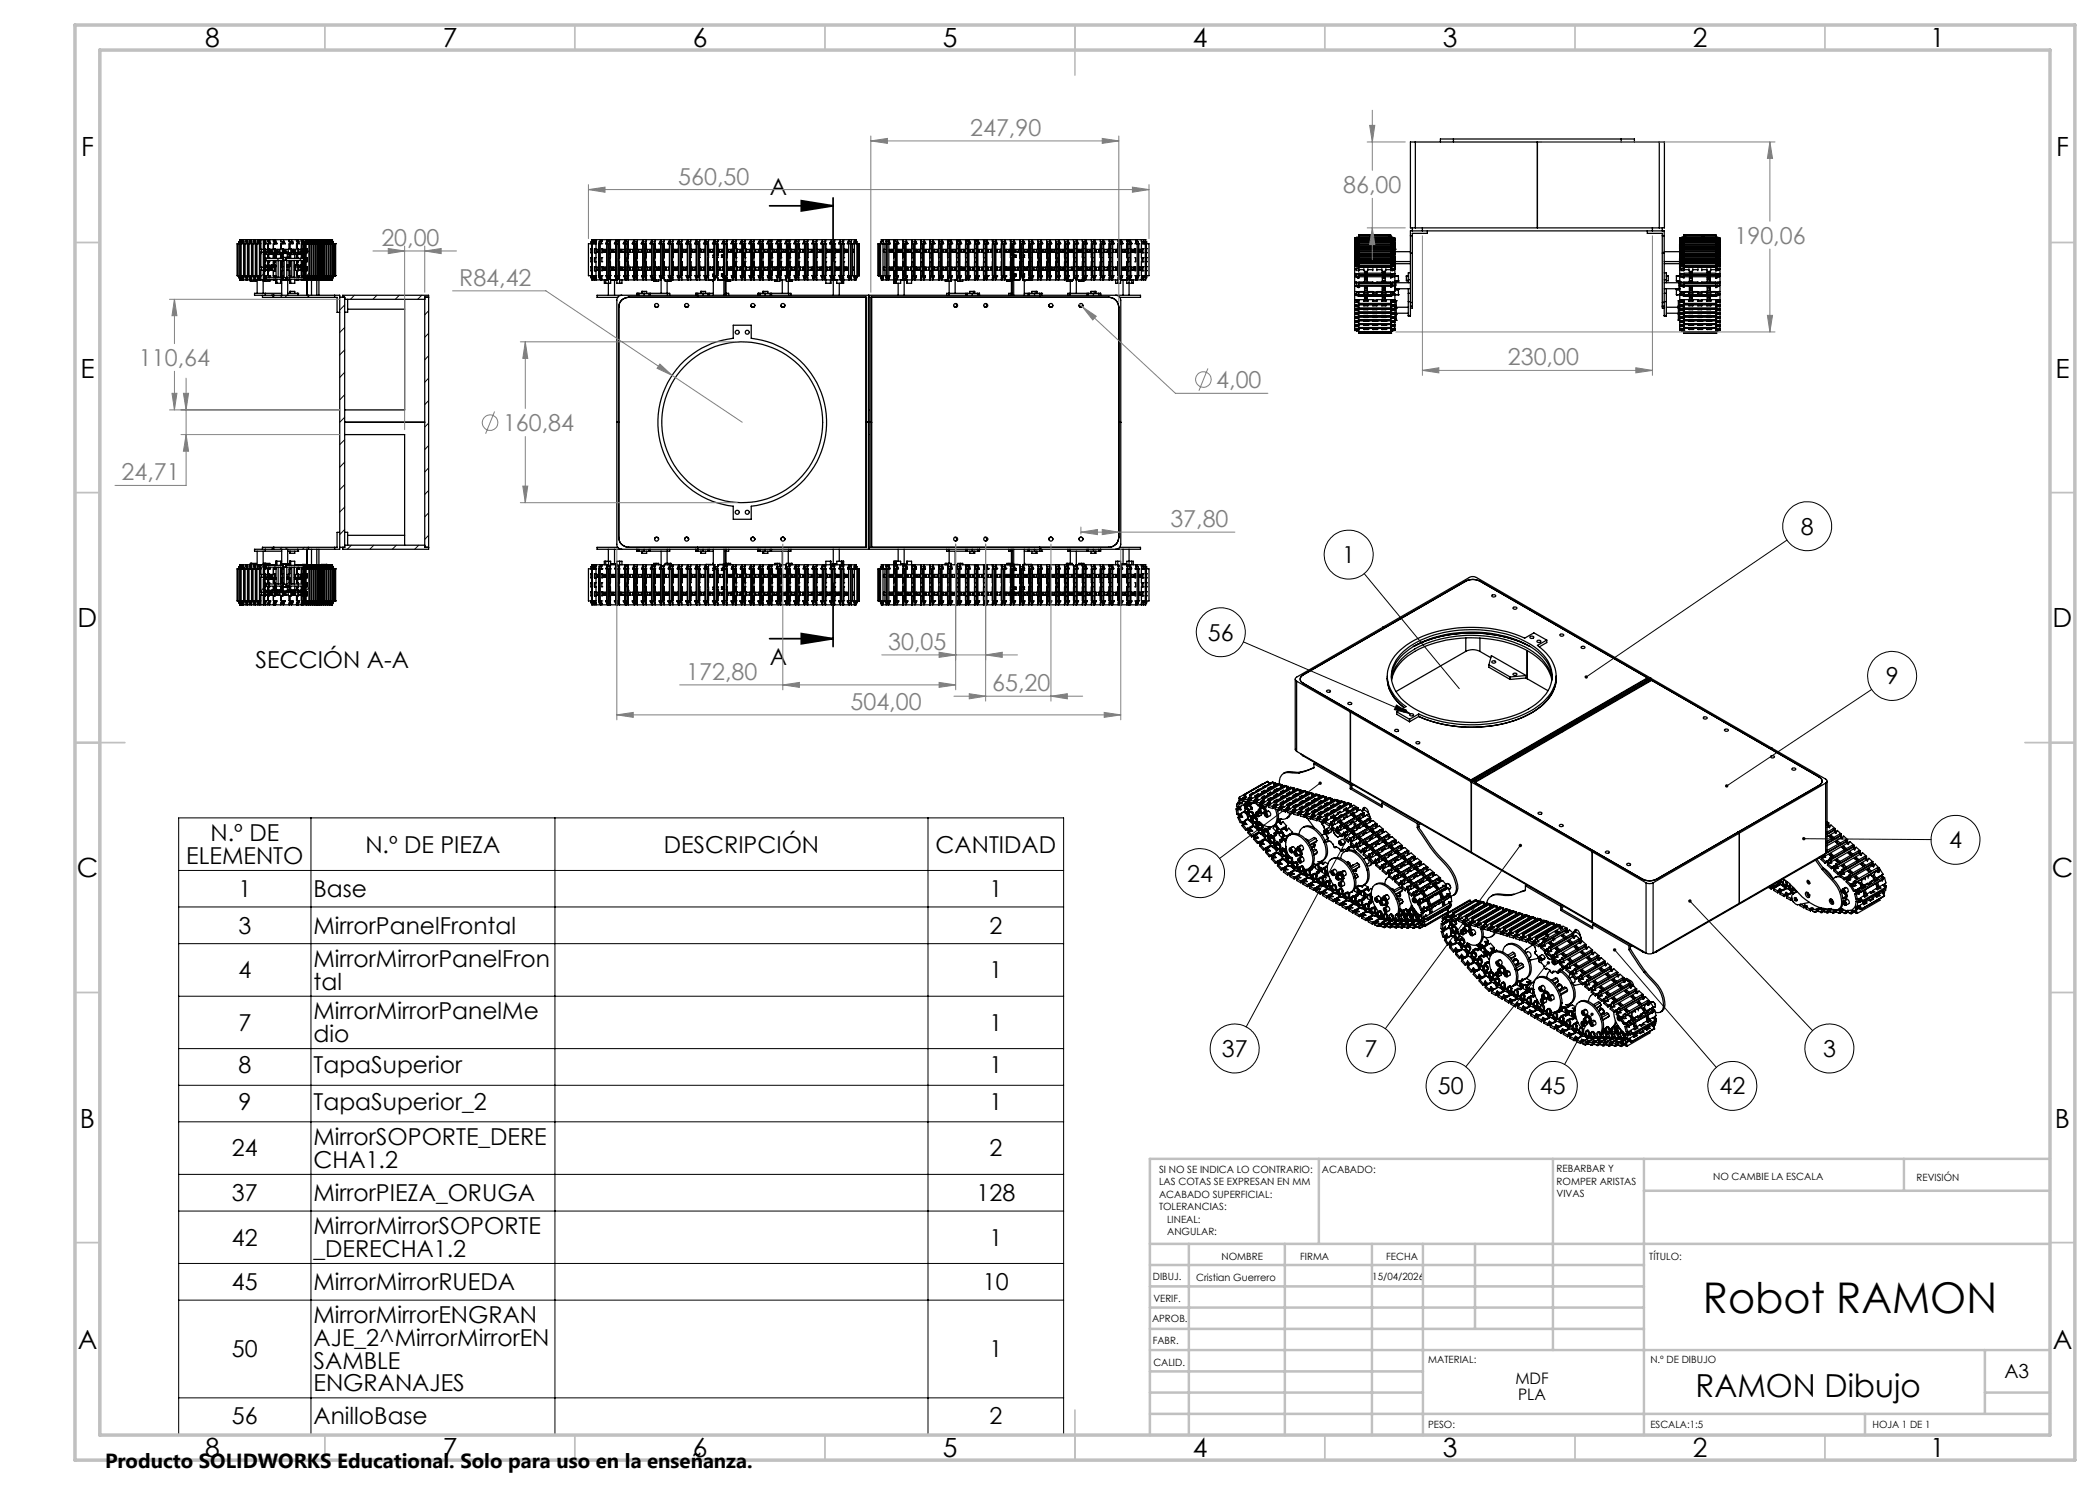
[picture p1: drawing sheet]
<svg xmlns="http://www.w3.org/2000/svg" width="420mm" height="297mm" viewBox="0 0 420 297" stroke-linecap="round" stroke-linejoin="round" font-family="sans-serif">
<defs><g id="words">
<text font-size="8.5" x="340.6" y="262.6">Robot RAMON</text>
<text font-size="6.3" x="339.1" y="279.5">RAMON Dibujo</text>
<g font-size="5.3">
<text x="41" y="9.5">8</text>
<text x="88.5" y="9.5">7</text>
<text x="138.5" y="9.5">6</text>
<text x="188.5" y="9.5">5</text>
<text x="238.5" y="9.5">4</text>
<text x="288.5" y="9.5">3</text>
<text x="338.5" y="9.5">2</text>
<text x="386" y="9.5">1</text>
<text x="16.2" y="31.2">F</text>
<text x="411.2" y="31.2">F</text>
<text x="16.1" y="75.5">E</text>
<text x="411.1" y="75.5">E</text>
<text x="15.5" y="125.5">D</text>
<text x="410.5" y="125.5">D</text>
<text x="15.4" y="175.5">C</text>
<text x="410.4" y="175.5">C</text>
<text x="16" y="225.5">B</text>
<text x="411" y="225.5">B</text>
<text x="15.5" y="269.7">A</text>
<text x="410.5" y="269.7">A</text>
<text x="41" y="291.5">8</text>
<text x="88.5" y="291.5">7</text>
<text x="138.5" y="291.5">6</text>
<text x="188.5" y="291.5">5</text>
<text x="238.5" y="291.5">4</text>
<text x="288.5" y="291.5">3</text>
<text x="338.5" y="291.5">2</text>
<text x="386" y="291.5">1</text>
</g>
<g font-size="4.7" fill="#808080">
<text x="194" y="27.2">247,90</text>
<text x="135.7" y="36.9">560,50</text>
<text x="268.7" y="38.6">86,00</text>
<text x="76.3" y="49.2">20,00</text>
<text x="346.9" y="48.8">190,06</text>
<text x="91.8" y="57.1">R84,42</text>
<text x="27.8" y="73.2">110,64</text>
<text x="243.3" y="77.6">4,00</text>
<text x="301.6" y="73">230,00</text>
<text x="100.6" y="86.2">160,84</text>
<text x="24.3" y="96.1">24,71</text>
<text x="234.1" y="105.4">37,80</text>
<text x="177.7" y="129.9">30,05</text>
<text x="137.3" y="135.9">172,80</text>
<text x="170.1" y="141.9">504,00</text>
<text x="198.4" y="138.2">65,20</text>
</g>
<g font-size="4.7">
<text x="153.9" y="39">A</text>
<text x="360.2" y="106.9">8</text>
<text x="268.5" y="112.6">1</text>
<text x="241.6" y="128.1">56</text>
<text x="51.1" y="133.5">SECCIÓN A-A</text>
<text x="153.9" y="133.1">A</text>
<text x="377.1" y="136.9">9</text>
<text x="37.3" y="172.8">ELEMENTO</text>
<text x="42.1" y="168.2">N.º DE</text>
<text x="73.1" y="170.5">N.º DE PIEZA</text>
<text x="132.8" y="170.5">DESCRIPCIÓN</text>
<text x="187.1" y="170.5">CANTIDAD</text>
<text x="389.8" y="169.7">4</text>
<text x="47.7" y="179.4">1</text>
<text x="62.7" y="179.4">Base</text>
<text x="197.9" y="179.4">1</text>
<text x="237.4" y="176.3">24</text>
<text x="47.7" y="186.7">3</text>
<text x="62.7" y="186.7">MirrorPanelFrontal</text>
<text x="197.9" y="186.7">2</text>
<text x="47.7" y="195.7">4</text>
<text x="62.7" y="193.4">MirrorMirrorPanelFron</text>
<text x="62.7" y="197.9">tal</text>
<text x="197.9" y="195.7">1</text>
<text x="62.7" y="203.9">MirrorMirrorPanelMe</text>
<text x="47.7" y="206.1">7</text>
<text x="62.7" y="208.4">dio</text>
<text x="197.9" y="206.1">1</text>
<text x="47.7" y="214.6">8</text>
<text x="62.7" y="214.6">TapaSuperior</text>
<text x="197.9" y="214.6">1</text>
<text x="244.4" y="211.4">37</text>
<text x="272.9" y="211.4">7</text>
<text x="364.6" y="211.4">3</text>
<text x="47.7" y="221.9">9</text>
<text x="62.7" y="221.9">TapaSuperior_2</text>
<text x="197.9" y="221.9">1</text>
<text x="287.5" y="218.9">50</text>
<text x="308" y="218.9">45</text>
<text x="343.9" y="218.9">42</text>
<text x="46.4" y="231.3">24</text>
<text x="62.7" y="229">MirrorSOPORTE_DERE</text>
<text x="62.7" y="233.6">CHA1.2</text>
<text x="197.9" y="231.3">2</text>
<text x="46.4" y="240.2">37</text>
<text x="62.7" y="240.2">MirrorPIEZA_ORUGA</text>
<text x="195.3" y="240.2">128</text>
<text x="46.4" y="249.1">42</text>
<text x="62.7" y="246.9">MirrorMirrorSOPORTE</text>
<text x="62.7" y="251.4">_DERECHA1.2</text>
<text x="197.9" y="249.1">1</text>
<text x="46.4" y="258">45</text>
<text x="62.7" y="258">MirrorMirrorRUEDA</text>
<text x="196.6" y="258">10</text>
<text x="62.7" y="264.7">MirrorMirrorENGRAN</text>
<text x="62.7" y="269.2">AJE_2^MirrorMirrorEN</text>
<text x="46.4" y="271.5">50</text>
<text x="62.7" y="273.7">SAMBLE</text>
<text x="197.9" y="271.5">1</text>
<text x="62.7" y="278.3">ENGRANAJES</text>
<text x="46.4" y="284.9">56</text>
<text x="62.7" y="284.9">AnilloBase</text>
<text x="197.9" y="284.9">2</text>
</g>
<text font-size="4.1" x="21" y="293.7">Producto SOLIDWORKS Educational. Solo para uso en la enseñanza.</text>
<text font-size="3.9" x="400.9" y="275.5">A3</text>
<g font-size="3.2">
<text x="303.1" y="276.9">MDF</text>
<text x="303.6" y="280.1">PLA</text>
</g>
<g font-size="2">
<text x="231.8" y="234.6">SI NO SE INDICA LO CONTRARIO:</text>
<text x="231.8" y="237.1">LAS COTAS SE EXPRESAN EN MM</text>
<text x="231.8" y="239.6">ACABADO SUPERFICIAL:</text>
<text x="264.4" y="234.6">ACABADO:</text>
<text x="311.3" y="234.5">REBARBAR Y</text>
<text x="311.3" y="237">ROMPER ARISTAS</text>
<text x="311.3" y="239.5">VIVAS</text>
<text x="342.6" y="236">NO CAMBIE LA ESCALA</text>
<text x="383.3" y="236.2">REVISIÓN</text>
<text x="231.8" y="242.1">TOLERANCIAS:</text>
<text x="233.4" y="244.6">LINEAL:</text>
<text x="233.4" y="247.1">ANGULAR:</text>
<text x="244.3" y="252">NOMBRE</text>
<text x="260" y="251.9">FIRMA</text>
<text x="277.2" y="251.9">FECHA</text>
<text x="329.9" y="251.9">TÍTULO:</text>
<text x="230.6" y="256.1">DIBUJ.</text>
<text x="239.2" y="256.1">Cristian Guerrero</text>
<text x="274.5" y="255.9">15/04/2026</text>
<text x="230.7" y="260.3">VERIF.</text>
<text x="230.4" y="264.4">APROB.</text>
<text x="230.5" y="268.8">FABR.</text>
<text x="230.7" y="273.1">CALID.</text>
<text x="285.6" y="272.5">MATERIAL:</text>
<text x="330.1" y="272.5">N.º DE DIBUJO</text>
<text x="285.6" y="285.5">PESO:</text>
<text x="330.1" y="285.6">ESCALA:1:5</text>
<text x="374.5" y="285.6">HOJA 1 DE 1</text>
</g>
</g></defs>
<g fill="none" stroke="#000" stroke-width=".25">
<path d="M283.1 28.4h-1v17.2h1M283.1 28.4h48.8M283.1 28.4v17.2M290.7 27.8h33.5M290.7 27.8v.6M290.7 27.8h-2.6v.6M307.5 28.4v17.2M324.2 27.8v.6M324.2 27.8h2.7v.6M331.9 28.4h1v17.2h-1M331.9 28.4v17.2M47.5 55.1h.1"/>
<path d="M47.5 48.8h.1M47.5 48.8h-.1v6.3h.1M47.5 48.8v6.3M47.6 55.1h.5M47.6 48.8h.5M47.6 48.8v6.3M47.9 48.4h.1M47.9 55.1h.1M47.9 55.6h.1M47.9 48.4v.4M47.9 55.1v.5M47.9 48.4h.3"/>
<path d="M47.9 55.6h.3M47.9 48.8v6.3M48 56h.1M48 55.1h.1M48 47.9h.1M48 56h7.2M48 47.9h18.5v.5M48 47.9v.5M48 55.6v.4M48.1 55.1h.1M48.1 48.8h.1M48.1 48.8v6.3"/>
<path d="M48.1 47.9l.1 .9M48.2 55.1h.1M48.2 55.1h-.3v.5M48.2 55.1h.7M48.2 48.8h.7M48.2 48.8v6.5M48.2 55.1l-.1 .9M48.5 55.1h.1M48.5 47.9v.5M48.5 55.6v.4M48.7 47.9l.2 .9M48.7 48.8v6.3"/>
<path d="M48.8 48.8v6.3M48.8 55.1h-.4v.5h.4M48.8 48.4h-.4v.4M48.8 55.1v.3M48.8 55.1l-.1 .9M48.9 55.1h.1M48.9 48.8h.1M48.9 48.8v6.3M49 55.1h.7M49 48.8h.7M49 48.8v6.3M49.2 48.4h.4"/>
<path d="M49.2 55.1h.4M49.2 55.6h.4M49.2 55.1h.1M49.2 47.9v.9M49.2 55.1v.9M49.5 48.8v6.3M49.5 47.9l.2 .9M49.6 55.1h.1M49.6 55.1l-.1 .9M49.7 55.1h.1M49.7 48.8h.1M49.7 48.8v6.3"/>
<path d="M49.8 55.1h.7M49.8 48.8h.7M49.8 48.8v6.3M50 48.4h.4M50 55.6h.3M50 55.1h.4M50 55.1h.1M50 47.9v.9M50 55.1v.9M50.1 56v.3h.1M50.2 56.3h.1M50.2 56v.3"/>
<path d="M50.3 47.9l.1 .9M50.3 48.8v6.3M50.4 55.1h.1M50.4 55.1l-.1 .9M50.5 55.1h.1M50.5 48.8h.1M50.5 48.8v6.3M50.6 55.1h.7M50.6 48.8h.7M50.6 48.8v6.3M50.8 48.4h.4M50.8 55.1h.4"/>
<path d="M50.8 55.6h.4M50.8 55.1h.1M50.8 47.9v.9M50.8 55.1v.9M51.1 48.8v6.3M51.1 47.9l.2 .9M51.2 55.1h.1M51.2 56v.3h-1M51.2 55.1l-.1 .9M51.3 55.1h.1M51.3 48.8h.1M51.3 48.8v6.3"/>
<path d="M51.4 55.1h.8M51.4 48.8h.8M51.4 48.8v6.3M51.4 56v2.7M51.6 48.4h.4M51.6 55.6h.3M51.6 55.1h.4M51.6 55.1h.1M51.6 47.9v.9M51.6 55.1v.9M51.9 47.9l.1 .9M51.9 48.8v6.3"/>
<path d="M52 55.1h.1M52 55.1l-.1 .9M52.2 47.9v2h.5v.5h-.5v3h.5v.6h-.5v2M52.3 49.9v.5M52.3 53.4v.6M52.5 59.1v.4M52.5 59.5h2.1M52.6 56.3h.2M52.7 53.4l.4-.1v.8h-.3M52.7 47.9v2M52.7 54l-.1 4.7M52.8 56.3h.2"/>
<path d="M52.8 54.1h.1v1h-.1M52.8 55.1h.1M52.8 55.1h.4v.4M52.8 50.9v.6h.3v.8h-.3v.8M52.8 49.7h.3v.8h-.4v-.1M52.8 47.9l.2 .9M52.8 54.1v1M52.9 48.8v.9h-.1M52.9 50.9v.6M52.9 52.3v.8M53 50.5h.1M53 53.3h.1"/>
<path d="M53 48.8h.1M53 55.1v.5zM53 55.6h-.2v.7M53 49.7v1.2h-.3v2.2h.3v1M53 48.4v.4M53 51.5v.8M53 56.3h.1M53 52.3h.1M53 51.5h.1M53 49.7v4.4M53 56v.3M53.1 58.7h-2.2v.4h2.2"/>
<path d="M53.1 58.7h3.2M53.1 59.1h8.6v.4h-7M53.1 58.7v.4M53.1 55.8h.1M53.1 51.7h.1M53.1 52.1h.1M53.1 47.9l.2 .9h-.5v.9M53.2 55.5l-.1 .5M53.2 55.5h3.5v.3h-3.5M53.2 49.9h.3v.5h-.3zM53.2 53.4h.3v.6h-.3zM53.2 51.7h3.5v.4h-3.5"/>
<path d="M53.2 51.7v.4M53.2 55.5v.3M53.6 55.1h.5l-.1 .4M53.6 50.9v.6h.3v.2M53.6 47.9v.5h.2l-.1 .4M53.6 55.8v.2M53.6 48.1l.1 .3M53.7 54.1l-.1 1M53.7 48.8v.9M53.7 55.1h.1M53.7 49.7v2M53.7 52.1v2"/>
<path d="M53.7 55.1v.4M53.8 52.3h.1M53.8 51.5h.1M53.8 55.1h.1M53.8 48.6v.2M53.9 47.9l.3 .9h-.6v.9h.3v.8M53.9 53.4v.7h-.3v1M53.9 52.1v.2h-.3v.8M53.9 55.8v.2M54 56v.3h-1M54 49.9h.5v.5h-.5zM54 53.4h.5v.6h-.5z"/>
<path d="M54.1 49.9v.5M54.1 53.4v.6M54.2 49.9v.5M54.2 53.4v.6M54.3 50.5h-1.1v.4h1.1M54.3 53.1h-1.1v.3h1.1M54.3 53.4h.1M54.3 53.1h.1M54.3 50.5h.1M54.3 50.9h.1M54.3 50.5v.4M54.3 53.1v.3"/>
<path d="M54.3 59.1h.3M54.3 53.4h.2M54.3 50.5h.2M54.3 53.1h.2M54.3 50.9h.2M54.5 50.5h.6l.1 1.2M54.5 50.9h.6M54.5 53.1h.6M54.5 50.5v.4M54.5 53.1v.3M54.6 59.1v.4M54.7 59.1h.1"/>
<path d="M54.7 59.5h.1M54.7 55.1h.1M54.7 55.1h.5M54.7 50.9v.6h.4v.2M54.7 47.9v.5h.3v.4M54.7 55.8v.2M54.7 59.1v.4M54.8 50.9v.6M54.8 52.3v.8M54.9 52.3h.1M54.9 51.5h.1M54.9 50.9v.6"/>
<path d="M54.9 52.3v.8M54.9 55.5v-.4l.1 .4M54.9 48.4v.4M54.9 49.7v.8M54.9 51.5v.2M54.9 52.1v.2M54.9 53.4v.7M54.9 47.9l.3 .9M54.9 55.8v.2M55 49.7v.8M55 51.5v.2M55 52.1v.2"/>
<path d="M55 53.4v.7M55.1 53.1v.3h-.6M55.1 50.9h.1M55.1 47.9l.3 .9h-.7v.9h.4v1.2M55.1 53.1v1h-.4v1M55.1 52.1v.2h-.4v.8M55.1 55.8v.2M55.2 50.9h.1M55.2 56.7h.2M55.2 56.7h.1M55.2 55.8v.9M55.2 48.5l-.1 .3"/>
<path d="M55.2 55.1l-.1 .4M55.2 48.6v.2M55.2 52.1v3.4M55.3 50.9h.9v.6M55.3 49.9h.7v.5h-.7zM55.3 50.9v.8M55.4 55.8v.9M55.4 49.9v.5M55.5 50.5h.5M55.5 50.9h.5M55.5 50.5h-.3v.4h.3M55.5 50.5v.4"/>
<path d="M55.5 49.9v.5M55.6 52.1v3.4M55.8 49.9v.5M56 50.5h.3M56 50.9h.3M56 50.5v.4M56.1 55.8v.3h.3M56.1 52.1v3.4M56.2 53.1h.1M56.2 53.4h.1M56.2 54.1h.4M56.2 52.3h.4"/>
<path d="M56.2 47.9v.5h.3M56.2 50.9h.1M56.2 52.1v3.4M56.2 56.1v.6h-.8M56.2 56.1v.6h.1M56.2 52.3l.1 1.1M56.3 55.1h.1M56.3 55.1h-.1h.4l-.1 .4M56.3 53.3h.3M56.3 48.8v.9M56.3 50.5v1M56.3 54.1v1"/>
<path d="M56.3 56.1h.1M56.3 51.5h.1M56.3 56.1h1.2M56.3 51.5h1M56.4 51.5h-.3v.2M56.4 51.5v.2M56.4 55.8l-.1 3.3M56.4 51.5h1.1M56.4 56.1h1.1M56.4 50.7h.3M56.4 50.5v1M56.4 52.3v1"/>
<path d="M56.5 48.4h.2v.4M56.5 48.4v.4M56.5 49.7v.8M56.5 52.1v.2M56.5 53.3v.8M56.6 52.1v3.4M56.7 50.7h.8v.8M56.7 47.9l.3 .9h-.8v.9h.5v.8h-.4M56.7 52h.6M56.7 55.5h.6M56.7 50.7v.8M56.8 52v3.5"/>
<path d="M56.9 49.9h.7v.5h-.7zM56.9 48.4l-.2 .3M56.9 49.9v.5M57 48.7v.1M57 49.9v.5M57.2 50.5h.4M57.2 50.5h-.4v.2M57.2 50.5v.2M57.2 49.9v.5M57.3 51.5h.2M57.3 51.5h.1M57.4 53.4h.2"/>
<path d="M57.4 53.1h.2M57.4 53.4h.2v.6h-.2M57.4 52.1v3.4M57.5 56.1h.1M57.5 50.9h.1M57.5 51.5h.2M57.5 51.5v.2M57.5 55.8v.3M57.5 51.5h.1M57.5 58.7h2M57.5 55.8v3.3M57.6 53.1v.3"/>
<path d="M57.6 50.5v.4M57.7 51.5v.2M57.7 51.5h.1M57.8 56h.1M57.8 55.8v.3h-.3M57.8 51.5h.1M57.8 47.9v.5h.4M57.9 53.1h.1M57.9 50.9h.1M57.9 47.9v.5M57.9 48.8v.9M57.9 50.5v1"/>
<path d="M57.9 52.3v1M57.9 54.1v1M57.9 55.8v.2M57.9 56.7h.2M57.9 50.9h1v.8M57.9 56.7h.1M57.9 55.1h.1M57.9 55.8v.9M58 55.1h.1M58 54.1h-.2v1h.2M58 52.3h-.2v1h.2M58 50.5l-.1 1.2"/>
<path d="M58 52.1v3.4M58.1 58.3h.8v.4M58.1 58.3h-.1v.4M58.1 58.3v.4M58.1 50.5h.7M58.1 50.9h.2M58.1 50.5h-.3v1.2M58.1 50.5v.4M58.1 50.9v.8M58.1 55.8v.9M58.2 48.4h.3M58.2 48.4v.4"/>
<path d="M58.2 49.7v.8M58.3 50.9h.5M58.3 47.9l.3 .9h-.8v.9h.5v1.2M58.3 52.1v3.4M58.5 48.4h.1M58.5 49.9h.6v.5h-.6zM58.5 48.4v.4M58.6 48.5l-.1 .1M58.7 49.9v.5M58.8 50.5h.3M58.8 50.9h.3M58.8 49.9v.5"/>
<path d="M58.8 50.5v.4M58.8 52.1v3.4M58.9 53.4h.2M58.9 53.4h.2v.6h-.2M58.9 53.1h.2M58.9 52.1v3.4M58.9 55.8v.9h-.8M59.1 53.1h.1M59.1 50.5h.1M59.1 50.5v.4M59.1 53.1v.3M59.1 53.4h.5"/>
<path d="M59.1 53.1h.5M59.1 50.5h.5M59.1 50.9h.5M59.3 50.9v.6h.4v.2M59.3 47.9v.5h.3M59.3 55.8v.2M59.4 55.1h.1M59.4 48.8v.9M59.4 50.9v.6M59.4 52.3v.8M59.4 54.1v1M59.5 58.7h.1"/>
<path d="M59.5 55.1h.1M59.5 47.9v.5M59.5 50.9v.6M59.5 52.3v.8M59.5 55.8v.2M59.5 58.7v.4M59.6 48.4h.2M59.6 48.4v.4M59.6 50.9h.5M59.6 50.5h.5M59.6 53.4h.5M59.6 53.1h.5"/>
<path d="M59.6 53.4h.1M59.6 53.1h.1M59.6 50.9h.1M59.6 50.5h.1M59.6 49.7v1.2M59.6 51.5v.2M59.6 52.1v.2M59.6 53.1v1M59.7 53.4v.7h-.4v1h.5v.4M59.7 47.9l.2 .9h-.6v.9h.4v.8M59.7 52.1v.2h-.4v.8M59.7 55.8v.2"/>
<path d="M59.8 55.1h.1M59.8 49.9h.3v.5h-.3zM59.8 53.4h.3v.6h-.3zM59.8 48.3l-.1 .1M59.8 55.1h-.2v.4M60.1 50.5h.9M60.1 53.1h.6v.3M60.1 50.5v.4M60.1 53.1v.3M60.3 50.9v.6h.2M60.3 47.9v.5h.2M60.3 55.8v.2"/>
<path d="M60.4 55.1h.1M60.4 48.8v.9M60.4 50.9v.6M60.4 52.3v.8M60.4 54.1v1M60.4 53.4l.1 .7h-.2v1h.2M60.4 48.4v.4M60.4 50.9v.8M60.4 52.1v1M60.5 47.9l.1 .9h-.3v.9h.2l-.1 .8M60.5 52.3h-.2v.8M60.5 55.8v.2"/>
<path d="M60.5 56h.9v3.1M60.5 49.9h.2v.5h-.2zM60.5 53.4h.2v.6h-.2zM60.5 56h.1M60.5 55.1h-.1v.4M60.5 55.1v.4M60.7 50.5v.4h-.6M60.7 50.5v1h.3M60.7 47.9v.5h.3M60.7 51.7v.4M60.7 55.5v.5M60.8 55.6h.1"/>
<path d="M60.8 55.5h-3.5v.3h3.5M60.8 55.6h.2M60.8 51.7h-3.5v.4h3.5M60.8 48.4v7.2M60.9 50.5v1M60.9 52.3v1M61 55.1h.1M61 55.6h.1M61 51.5h.1M61 52.3h.1M61 53.3h.1M61 54.1h.1"/>
<path d="M61 48.8h.1M61 48.4h.1M61 50.5h.1M61 49.7h.1M61 54.1h-.3v1h.3M61 48.8h-.3v.9h.3M61 53.3l-.9 .1M61 52.3h-.3v1M61 48.4v2.1M61 51.5v.8M61 53.3v2.3M61.1 48.8h6v6.3h-5.9"/>
<path d="M61.1 48.4h.3M61.1 53.3h.1M61.1 54.1h.1M61.1 51.5h.1M61.1 52.3h.1M61.1 55.1h.1M61.1 55.6h.3M61.1 50.5h.1M61.1 49.7h.1M61.1 48.4v7.2M61.2 55.1h.1M61.2 53.3h.2v.8h-.2"/>
<path d="M61.2 51.5h.2v.8h-.2M61.2 49.7h.2v.8h-.2M61.2 47.9v8.1M61.3 47.9l.1 .5M61.4 55.6l-.1 .4M61.4 48.4h.1M61.4 55.1h.1M61.4 55.6h.1M61.4 48.4v.4M61.4 55.1v.5M61.4 48.6l.1 .2M61.5 56h.1"/>
<path d="M61.6 55.6h.1M61.6 48.4h.1M61.6 55.1h.1M61.6 48.4h.2v.4M61.6 55.1h.2v.5h-.2M61.6 47.9v.9M61.6 55.1v.9M61.7 59.5h5.2M61.7 59.1h5.2M61.8 47.9v.5M61.8 55.6v.4M61.8 48.6l.1 .2"/>
<path d="M61.9 55.1h.1M61.9 48.8h.1M61.9 48.8v6.3M62.1 55.6h.1M62.1 48.4h.1M62.1 55.1h.1M62.1 48.4h.2M62.1 55.6h.2M62.1 55.1h.2M62.1 47.9v.9M62.1 55.1v.9M62.2 47.9v.5"/>
<path d="M62.2 55.6v.4M62.3 48.4v7.2M62.3 48.6v.2M62.3 55.1h.1M62.3 48.8h.1M62.3 48.8v6.3M62.3 56v3.1M62.5 55.1h.1M62.5 55.6h.1M62.5 48.4h.1M62.5 47.9v.9M62.5 48.4h.2"/>
<path d="M62.5 55.1h.2M62.5 55.1v.9M62.6 47.9l.1 .5M62.7 48.8v6.3M62.7 55.6l-.1 .4M62.7 48.4v7.2h-.2M62.7 48.6v.2M62.7 55.1h.1M62.7 48.8h.1M62.9 55.1h.1M62.9 47.9v.5M62.9 48.4h.2"/>
<path d="M62.9 55.6h.2M62.9 55.6v.4M62.9 48.4v.4M63 47.9l.1 .5M63.1 55.6l-.1 .4M63.1 48.4v7.2M63.1 48.6v.2M63.1 55.1h.1M63.1 48.8h.1M63.1 55.1h-.2v.5M63.1 48.8v6.3M63.3 55.1h.1"/>
<path d="M63.3 47.9l.1 .5M63.4 48.4h.2M63.4 55.6h.2M63.4 55.6v-.5h.2v.5M63.4 55.6l-.1 .4M63.4 48.4v.4M63.4 56v3.1M63.5 47.9v.5M63.5 48.8v6.3M63.5 55.6v.4M63.6 48.4v.4M63.6 55.1h.1"/>
<path d="M63.6 48.8h.1M63.6 48.8v6.3M63.7 55.1h.1M63.7 47.9l.1 .5M63.8 48.4h.2v.4M63.8 55.1h.2v.5h-.2zM63.8 55.6l-.1 .4M63.8 48.4v.4M63.8 56v3.1M63.9 48.8v6.3M63.9 47.9l.1 .5M64 55.6l-.1 .4"/>
<path d="M64 55.1h.1M64 48.8h.1M64 48.8v6.3M64.2 55.1h.1M64.2 47.9v.5M64.2 48.4h.2M64.2 55.6h.2M64.2 55.6v.4M64.2 48.4v.4M64.3 56h1M64.3 56h.1M64.3 47.9l.1 .5"/>
<path d="M64.4 55.6l-.1 .4M64.4 55.1h-.2v.5M64.4 48.4v7.2M64.5 55.1h.1M64.5 48.8h.1M64.5 48.8v6.3M64.6 55.6h.1M64.6 48.4h.1M64.6 55.1h.1M64.6 48.4h.2v.4M64.6 55.1h.2v.5h-.2M64.6 47.9v.9"/>
<path d="M64.6 55.1v.9M64.8 47.9v.5M64.8 48.8v6.3M64.8 55.6v.4M64.8 48.6l.1 .2M64.9 55.1h.1M64.9 48.8h.1M64.9 48.8v6.3M65.1 55.6h.1M65.1 48.4h.1M65.1 55.1h.1M65.1 48.4h.2"/>
<path d="M65.1 55.6h.2M65.1 55.1h.2M65.1 47.9v.9M65.1 55.1v.9M65.2 47.9v.5M65.2 55.6v.4M65.3 56h.1M65.3 48.4v7.2M65.3 48.6v.2M65.3 55.1h.1M65.3 48.8h.1M65.3 48.8v6.3"/>
<path d="M65.5 55.6h.1M65.5 48.4h.1M65.5 55.1h.1M65.5 48.4h.2M65.5 55.1h.2M65.5 47.9v.9M65.5 55.1v.9M65.6 47.9l.1 .5M65.7 48.8v6.3M65.7 55.6l-.1 .4M65.7 48.4v7.2h-.2M65.7 48.6v.2"/>
<path d="M65.7 55.1h.1M65.7 48.8h.1M65.9 55.1h.1M65.9 47.9v.5M65.9 48.4h.2M65.9 55.6h.2M65.9 55.6v.4M65.9 48.4v.4M66 47.9l.1 .5M66.1 55.6l-.1 .4M66.1 55.1h.1M66.1 55.1h-.2v.5"/>
<path d="M66.1 48.4v7.2M66.1 48.6v.2M66.1 48.8h.1M66.1 48.8v6.3M66.3 55.1h.1M66.3 47.9l.1 .5M66.4 48.4h.1M66.4 55.6h.1M66.4 55.6l-.1 .4M66.4 48.4v.4M66.4 55.1h.1M66.4 47.9v.5"/>
<path d="M66.4 55.6v.4M66.5 55.6v.4h-7.6M66.5 48.8v6.3M66.5 55.2h.2M66.5 48.4h.2v.4M66.5 55.1h-.1v.5M66.5 48.4v7.2M66.6 55.1h.1M66.6 48.8h.1M66.7 55.2v.4h-.2M66.7 55.1v.1M66.8 55.1l-.1 .1"/>
<path d="M66.9 59.5h.5v3h.5M66.9 59.1h1v50.8h-1M66.9 59.1v.4M67 55.1h.1M67 48.8h.1M67 48.8v6.3M67.9 59.4h1v50.1h-1M68.5 59.4v-.3h17.2v50.8h-17.2v-.4M68.9 59.9h16M69.5 59.9v2.5h-.6M80.9 59.9v22.1h-12M85.7 59.4h-.8v50.1h.8"/>
<path d="M118.2 49.7v.8M118.2 51.5v.8M118.2 53.3v.8M118.2 54.1h.1M118.2 53.3h.1M118.2 52.3h.1M118.2 51.5h.1M118.2 50.5h.1M118.2 49.7h.1M118.2 48.8h.1M118.2 48.8h-.5v6.3h1.5v-1M118.3 48.8h.9"/>
<path d="M118.3 55.1h.1M118.3 48.8h.1M118.3 48.8v6.3M118.4 48.4h-.2v.4M118.4 55.1h-.2v.5h.2M118.4 55.1h.1M118.4 55.6v.4h3.2v-.2M118.4 48.4v-.5h35.4l-.4 .9h.6M118.4 55.6v.4M118.4 48.4v.4M118.4 55.1v.5M118.4 47.9v.5"/>
<path d="M118.4 48.8v6.3M118.7 55.1l.1 .9M118.8 47.9l-.1 .9M118.9 55.8h.3M118.9 54.1h.1M118.9 53.3h.1M118.9 52.3h.1M118.9 51.5h.1M118.9 50.5h.1M118.9 49.7h.1M118.9 49.7v.8M118.9 51.5v.8"/>
<path d="M118.9 53.3v.8M118.9 50.5h.3M118.9 49.7h.3M118.9 52.3h.3M118.9 51.5h.3M118.9 54.1h.3M118.9 53.3h.3M119.1 55.1h.1M119.2 48.4h-.4v.4M119.2 55.1h-.4v.5h.4M119.2 48.8v.9M119.2 52.3v1"/>
<path d="M119.2 50.5v1M119.2 55.6v.4M119.2 48.4v.4M119.2 49.7v.8M119.2 51.5v.8M119.2 53.3v.8M119.2 55.1v.5M119.2 47.9v.5M119.7 49.9v.5M119.7 53.4v.6M119.8 49.9h-.4v.5h.4M119.8 53.4h-.4v.6h.4"/>
<path d="M119.8 55.1h.5v.5M119.8 55.1h.7M120 55.6l.1 .4M120.1 48.8v6.3M120.1 47.9l-.2 .5M120.1 55.8h.3M120.2 55.1h.1M120.3 48.4h-.5v7.2h.5M120.3 55.6h.1v.4M120.3 48.4v.4M120.3 55.1h.1M120.3 48.2h.1"/>
<path d="M120.4 55.1h.1M120.4 47.9v.5h-.1M120.4 48l-.1 .4M120.5 48.8h-.7v6.3M120.5 53.3h-.1v.8h.1M120.5 51.5h-.1v.8h.1M120.5 49.7h-.1v.8h.1M120.5 49.9h.7v.5h-.7zM120.5 53.4h.7v.6h-.7zM120.7 49.9v.5M120.7 53.4v.6M120.9 56v.7h.2"/>
<path d="M120.9 53.4v.6M120.9 49.9v.5M121.1 49.9v.5M121.1 56.7h.6M121.1 53.4v.6M121.1 56v.7M121.3 55.1h.1M121.3 48.8h.1M121.3 48.8v6.3M121.3 55.5h.2M121.3 55.1h-.1l.3 .9M121.3 55.1l.2 .4"/>
<path d="M121.4 48.8h.7v.9h-.2M121.4 48.8v6.3M121.4 55.8h.7M121.4 55.1v.3M121.5 47.9l-.4 .9h.2M121.5 48.4h.1M121.5 48.4h.5M121.5 48.4v.4M121.7 56.7v2.4M121.7 48.8v6.3M121.7 55.8v.9M121.8 47.9l.2 .5"/>
<path d="M121.8 48.4l-.2-.5-.4 .9M121.9 50.5h.2v1h-.2M121.9 52.3h.2v1h-.2M121.9 54.1h.2v1h-.7M121.9 49.7h.1M121.9 50.5h.1M121.9 51.5h.1M121.9 52.3h.1M121.9 53.3h.1M121.9 54.1h.1M121.9 49.7v.8M121.9 51.5v.8"/>
<path d="M121.9 53.3v.8M121.9 55.1h.1M122 55.1h-.5v.5h.5M122 48.4v7.2M122 55.6l.1 .4h1.3M122.1 55.1h.1M122.1 50.7h.1M122.1 50.9h.1M122.1 47.9l-.1 .5M122.1 56.1h.8M122.1 56.1h1.1M122.1 56v.7h-.4"/>
<path d="M122.3 49.9h.7v.5h-.7zM122.3 53.4h.7v.6h-.7zM122.4 49.9v.5M122.4 53.4v.6M122.6 49.9v.5M122.7 53.4v.6M122.7 49.9v.5M122.9 56.1h.1M122.9 56.1v3M123 55.1l.4 .9M123.2 56.1h.1M123.2 56v.1"/>
<path d="M123.2 55.5h.1M123.2 48.8v6.3h.1M123.2 48.8h.7v.9h-.2M123.2 48.4h.1M123.2 48.4v7.1M123.3 47.9l-.4 .9h.3M123.3 48.4h.5M123.3 55.1v.5h.5M123.3 55.1h.5v.5M123.3 48.4v.4M123.3 55.8h.6M123.3 48l.2 .4"/>
<path d="M123.4 55.1h.1M123.4 55.8v.9h.5M123.4 56h.1M123.4 47.9l-.4 .9M123.4 55.8l-.1 .1M123.5 47.9l.2 .5M123.6 48.8v6.3M123.7 55.1h.1M123.7 49.7h.1M123.7 50.5h.1M123.7 51.5h.1M123.7 52.3h.1"/>
<path d="M123.7 53.3h.1M123.7 54.1h.1M123.7 54.1h.2v1h-1l.4 .9M123.7 52.3h.2v1h-.2M123.7 50.5h.2v1h-.2M123.7 49.7v.8M123.7 51.5v.8M123.7 53.3v.8M123.8 55.6h.1v.4h6.8M123.8 48.4v.4M123.8 49.7v.8M123.8 51.5v.8"/>
<path d="M123.8 53.3v.8M123.8 55.1h.1M123.8 48.8v.9M123.8 50.5v1M123.8 52.3v1M123.8 54.1v1M123.8 50.9h.1M123.9 47.9v.5h-.1M123.9 56v.7M124.1 49.9h.7v.5h-.7zM124.1 53.4h.7v.6h-.7zM124.2 49.9v.5"/>
<path d="M124.2 53.4v.6M124.3 59.1h-4.9v.4h4.2M124.4 56v.7h-.5M124.4 53.4v.6M124.4 49.9v.5M124.8 55.1l.4 .9M124.9 55.3v-.2h.2v.4h-.1M124.9 48.5v.3M125 48.4h.1v.4M125 55.1h.1M125 48.8h.1M125 48.8v6.3"/>
<path d="M125.1 47.9l-.5 .9h1.1v.9h-.2v.8h.2v1h-.2v.8h.2v1h-.2l.2 1.8h-1l.4 .9M125.1 48.1l.1 .3M125.1 55.8h.6M125.2 47.9h.1M125.2 56h.1M125.2 47.9l-.4 .9M125.2 47.9l.2 .5M125.2 55.8v.2M125.3 55.1h.1M125.4 48.8v6.3M125.5 55.1h.1M125.6 48.4h-.5v.4"/>
<path d="M125.6 55.1h-.5v.5h.5M125.6 48.4v7.2M125.6 55.6l.1 .4M125.6 55.1h.1M125.6 50.9h.1M125.6 53.1h.1M125.7 47.9l-.1 .5M125.9 49.9h.7v.5h-.7zM125.9 53.4h.7v.6h-.7zM126 49.9v.5M126 53.4v.6M126.1 49.9v.5"/>
<path d="M126.1 53.4v.6M126.6 48.7v.1M126.6 55.1l.3 .9M126.6 55.1h.2M126.8 55.1h.1M126.8 48.4h.1M126.8 48.4v7.1M126.8 55.1h-.3l.3 .9M126.8 48.3l.1 .1M126.8 47.9l-.4 .9h.4M126.8 48.8h.7v.9h-.2M126.8 48.8v6.3"/>
<path d="M126.9 55.1h.5v.5h-.5zM126.9 55.4l-.1 .2M126.9 48l.1 .4M126.9 47.9l-.4 .9M127 55.6l-.1 .2M127.1 55.1h.1M127.1 48.8v6.3M127.3 49.7h.1M127.3 50.5h.1M127.3 51.5h.1M127.3 52.3h.1M127.3 53.3h.1"/>
<path d="M127.3 54.1h.1M127.3 54.1h.2v1h-.7M127.3 52.3h.2v1h-.2M127.3 50.5h.2v1h-.2M127.3 49.7v.8M127.3 51.5v.8M127.3 53.3v.8M127.4 48.4h-.5v.4M127.4 55.6h.1v.4M127.4 48.4v.4M127.4 49.7v.8M127.4 51.5v.8"/>
<path d="M127.4 53.3v.8M127.4 58.7h.1M127.4 55.1h.1M127.4 48.8v.9M127.4 50.5v1M127.4 52.3v1M127.4 54.1v1M127.4 58.7v.4M127.4 58.7h.4M127.4 53.1h.1M127.4 50.9h.1M127.5 47.9v.5h-.1"/>
<path d="M127.6 49.9h.8v.5h-.8zM127.6 53.4h.8v.6h-.8zM127.8 58.7h1M127.8 49.9v.5M127.8 53.4v.6M127.8 58.7v.4M128.2 49.9v.5M128.2 53.4v.6M128.4 48.6v.2M128.4 55.1l.3 .9M128.5 58.3h.8v.4M128.5 58.3h-.2v.4"/>
<path d="M128.5 58.3v.4M128.5 48.4l.2 .2M128.6 48.8v6.3zM128.6 47.9l-.4 .9h1v.9h-.2v.8h.2v1h-.2v.8h.2v1h-.2v.8h.2v1M128.6 48.2l.1 .2M128.6 55.1l-.1 .3M128.7 55.6h.5M128.7 55.6v-.5h.5v.5M128.7 55.6l-.1 .1M128.7 47.9l-.4 .9M128.8 55.1h.1M128.8 58.7h4.7"/>
<path d="M128.8 58.7v.4M128.9 48.8v6.3M129 55.1h.1M129.2 48.4h-.5v.4M129.2 55.6v.4M129.2 48.4v.4M129.2 49.7v.8M129.2 51.5v.8M129.2 53.3v.8M129.2 55.1h.1M129.2 51.3h.1M129.2 53.1h.1"/>
<path d="M129.2 50.9h.1M129.2 47.9v.5M129.2 55.1h-.9l.3 .9M129.4 49.9h.8v.5h-.8zM129.4 53.4h.8v.6h-.8zM129.5 49.9v.5M129.5 53.4v.6M129.8 58.7v.4M129.9 49.9v.5M129.9 53.4v.6M130.1 49.9v.5M130.1 53.4v.6"/>
<path d="M130.1 58.7v.4M130.2 55.1l.3 .9M130.2 48.5l.2 .3M130.3 55.5h.1M130.3 55.1h.1M130.3 48.8h.7v.9h-.2M130.3 48.8v6.3M130.3 55.1h-.2l.3 .9M130.4 48.3v.2M130.4 47.9l-.4 .9h.3M130.4 55.1h.6M130.5 47.9l-.4 .9"/>
<path d="M130.7 55.6v.7h.5M130.7 48.8v6.3M130.8 49.7h.1M130.8 50.5h.1M130.8 51.5h.1M130.8 52.3h.1M130.8 53.3h.1M130.8 54.1h.1M130.8 54.1h.2v1h-.6M130.8 52.3h.2v1h-.2M130.8 50.5h.2v1h-.2M130.8 49.7v.8"/>
<path d="M130.8 51.5v.8M130.8 53.3v.8M131 48.4h-.6v7.2h.6M131 55.1h.1M131 48.4v7.2M131 51.3h.1M131 47.9v.5M131.2 56v.3M131.2 49.9h.8v.5h-.8zM131.2 53.4h.8v.6h-.8zM131.3 49.9v.5M131.3 53.4v.6"/>
<path d="M131.4 53.4v.6M131.6 49.9v.5M131.7 56v.3h-.5M131.7 53.4v.6M131.8 49.9v.5M131.8 53.4v.6M132 55.1l.3 .9h-1.3v-.4M132 48.5l.2 .3M132 48.4l.2 .4M132.1 55.1h.1M132.1 48.8h.1M132.1 55.1h-.2l.3 .9v2.7"/>
<path d="M132.1 48.8v6.3M132.1 55.5h.1M132.2 55.7h.6M132.2 47.9l-.4 .9h.3M132.2 48.8h.6v.9h-.2M132.2 55.7h.1M132.2 55.1h.5v.5M132.2 55.7v.1M132.3 47.9l-.4 .9M132.5 48.8v6.3M132.6 49.7h.1M132.6 50.5h.1"/>
<path d="M132.6 51.5h.1M132.6 52.3h.1M132.6 53.3h.1M132.6 54.1h.1M132.6 54.1h.2v1h-.6M132.6 52.3h.2v1h-.2M132.6 50.5h.2v1h-.2M132.6 49.7v.8M132.6 51.5v.8M132.6 53.3v.8M132.7 48.4h-.5v7.2h.5M132.7 48.4v.4"/>
<path d="M132.7 49.7v.8M132.7 51.5v.8M132.7 53.3v.8M132.8 51.1h.1M132.8 55.1h.1M132.8 48.8v.9M132.8 50.5v1M132.8 52.3v1M132.8 54.1v1M132.8 51.3h.1M132.8 47.9v.5h-.1M133 49.9h.7v.5h-.7z"/>
<path d="M133 53.4h.7v.6h-.7zM133 56v.3h.5M133.1 50.3h.2M133.1 49.9v.5M133.1 53.4v.6M133.3 53.4v.6M133.3 49.9v.5M133.4 56.3v2.4M133.5 58.7h.4v.4M133.5 58.7v.4M133.5 56.3h.6M133.5 56v.3"/>
<path d="M133.6 49.9v.5M133.8 55.1l.3 .9h-1.3v-.4h-.1M133.9 55.5h.1M133.9 55.1h.1M133.9 48.8h.1M133.9 48.8v6.3M133.9 55.1h-.3l.3 .9M133.9 47.9l-.3 .9h.3M133.9 48.8h.7v.9h-.2M134.1 55.6v.3M134.1 56v.3M134.1 47.9l-.4 .9"/>
<path d="M134.2 55.6v.7h-.1M134.2 56h7M134.3 48.8v6.3M134.4 49.7h.1M134.4 50.5h.1M134.4 51.5h.1M134.4 52.3h.1M134.4 53.3h.1M134.4 54.1h.1M134.4 54.1h.2v1h-.7M134.4 52.3h.2v1h-.2M134.4 50.5h.2v1h-.2"/>
<path d="M134.4 49.7v.8M134.4 51.5v.8M134.4 53.3v.8M134.5 48.4h-.5v.4l-.2-.4M134.5 55.1h-.5v.5h.5M134.5 55.1h.1M134.5 50.9h.1M134.5 53.1h.1M134.5 48.4v7.2M134.5 51.3h.1M134.5 55.6l.1 .4M134.6 47.9l-.1 .5"/>
<path d="M134.8 49.9h.7v.5h-.7zM134.8 53.4h.7v.6h-.7zM134.9 49.9v.5M134.9 53.4v.6M135.1 49.9v.5M135.1 53.4v.6M135.4 49.9v.5M135.4 53.4v.6M135.5 55.1l.4 .9M135.6 48.4l.2 .2M135.7 55.5h.1M135.7 55.1h.1"/>
<path d="M135.7 48.8h.1M135.7 48.8v6.3M135.7 55.1h-.3l.3 .9M135.7 47.9l-.3 .9h.3M135.7 48.8h.7v.9h-.2M135.9 47.9l-.4 .9M136.1 55.1h.1M136.1 48.8v6.3M136.2 49.7h.1M136.2 50.5h.1M136.2 51.5h.1M136.2 52.3h.1"/>
<path d="M136.2 53.3h.1M136.2 54.1h.1M136.2 54.1h.2v1h-.7M136.2 52.3h.2v1h-.2M136.2 50.5h.2v1h-.2M136.2 49.7v.8M136.2 51.5v.8M136.2 53.3v.8M136.3 48.4h-.5v.4M136.3 55.1h-.5v.5h.5M136.3 48.4v7.2M136.3 55.6h.1v.4"/>
<path d="M136.3 55.1h.1M136.3 50.9h.1M136.3 53.1h.1M136.3 51.3h.1M136.4 47.9v.5h-.1M136.6 49.9h.7v.5h-.7zM136.6 53.4h.7v.6h-.7zM136.7 49.9v.5M136.7 53.4v.6M137 49.9v.5M137 53.4v.6M137.3 49.9v.5"/>
<path d="M137.3 53.4v.6M137.3 55.1l.4 .9M137.5 55.1h.1M137.5 48.8h.1M137.5 48.8v6.3M137.5 48.3v.2M137.5 47.9l-.4 .9h1v.9h-.1M137.5 55.2v.3M137.7 47.9l-.4 .8M137.9 48.8v6.3M138 49.7h.1M138 50.5h.1"/>
<path d="M138 51.5h.1M138 52.3h.1M138 53.3h.1M138 54.1h.1M138 54.1h.1v1h-.9l.3 .9M138 52.3h.1v1h-.1M138 50.5h.1v1h-.1M138 49.7v.8M138 51.5v.8M138 53.3v.8M138.1 48.4h-.6v.4M138.1 55.1h-.6v.5h.6"/>
<path d="M138.1 48.4v7.2M138.1 55.6v.4M138.1 55.1h.1M138.1 53.1h.1M138.1 50.9h.1M138.1 47.9v.5M138.4 49.9h.7v.5h-.7zM138.4 53.4h.7v.6h-.7zM138.5 49.9v.5M138.5 53.4v.6M138.8 49.9v.5M138.8 53.4v.6"/>
<path d="M139.1 48.6v.2M139.1 55.1l.3 .9M139.2 58.7h.1M139.2 58.7v.4M139.2 58.7h.4M139.2 55.1h.1M139.2 48.8h.1M139.2 48.8v6.3M139.2 55.1h-.2l.3 .9M139.3 48.3v.1M139.3 47.9l-.4 .9h.3M139.3 48.8h.6v.9h-.1"/>
<path d="M139.3 48.8v6.3M139.3 55.1h.5v.5h-.5zM139.3 55.4v.2M139.4 47.9l-.4 .9M139.5 55.1h.1M139.5 59.1v.3M139.6 55.1h.1M139.6 58.7h1M139.6 58.7v.4M139.6 48.8v6.3M139.8 49.7h.1M139.8 50.5h.1"/>
<path d="M139.8 51.5h.1M139.8 52.3h.1M139.8 53.3h.1M139.8 54.1h.1M139.8 54.1h.1v1h-.6M139.8 52.3h.1v1h-.1M139.8 50.5h.1v1h-.1M139.8 49.7v.8M139.8 51.5v.8M139.8 53.3v.8M139.8 48.4h-.5v.4M139.8 55.6h.1v.4"/>
<path d="M139.8 48.4v.4M139.9 51.5h.1M139.9 51h.1M139.9 55.1h.1M139.9 54.8h.1M139.9 53.1h.1M139.9 48.8v.9M139.9 50.5v1M139.9 52.3v1M139.9 54.1v1M139.9 50.9h.1M139.9 47.9v.5h-.1"/>
<path d="M140.1 49.9h.8v.5h-.8zM140.1 53.4h.8v.6h-.8zM140.3 58.3h.8v.4M140.3 58.3h-.2v.4M140.3 49.9v.5M140.3 53.4v.6M140.3 58.3v.4M140.6 58.7h2.1M140.6 58.7v.4M140.7 49.9v.5M140.7 53.4v.6M140.9 55.1l.3 .9"/>
<path d="M140.9 55.2h.1M141 55.2h.1M141 48.5v.3M141 55.1v.1M141 55.5h.1M141 48.8l.1 6.3zM141.1 48.2l.1 .2M141.1 47.9l-.4 .9h1l-.2 1.7h.2v1h-.2v.8h.2v1h-.2l.2 1.8h-.9l.3 .9M141.1 55.1h.5v.5h-.5zM141.1 55.5v.1M141.2 56h.1M141.2 55.6v.3"/>
<path d="M141.2 55.1h.1M141.2 47.9l-.4 .9M141.3 56h.9M141.3 55.6v.4M141.4 48.8v6.3M141.6 55.1h.1M141.6 58.7v.4M141.6 48.4h-.5v.4M141.6 48.4v.4M141.6 49.7v.8M141.6 51.5v.8M141.6 53.3v.8"/>
<path d="M141.7 51.5h.1M141.7 51h.1M141.7 54.8h.1M141.7 47.9l-.1 .5M141.9 58.7v.4M141.9 49.9h.8v.5h-.8zM141.9 53.4h.8v.6h-.8zM142 50.3h.1M142 50.3h.2v.1M142 49.9v.5M142 53.4v.6M142.1 53.4v.6"/>
<path d="M142.2 56h.1M142.5 56v.3h.2M142.5 49.9v.5M142.5 53.4v.6M142.6 51.5h.1M142.6 51h.1M142.6 55.2h.1M142.6 54.8h.1M142.6 53.4v.6M142.6 55.2l.3 .8M142.6 51.5h.2M142.6 51h.2"/>
<path d="M142.6 55.2h.3M142.6 54.8h.2M142.6 51v.5M142.6 54.8v.4M142.7 56v3.1M142.7 55.2l.3 .8h-1.3l-.1-.4M142.8 48.4l.1 6.7M142.8 48.4h.1M142.9 47.9l-.4 .9h1.1v.9h-.3M142.9 55.1h.5M142.9 55.6h.6M142.9 55.6h.1"/>
<path d="M142.9 55.2v.4M142.9 48.1l.1 .3M142.9 55.2h.2M142.9 55.1v.1M143 47.9l-.4 .9M143.1 55.1h.4M143.2 55.1h.1M143.2 48.8v6.3M143.3 49.7h.1M143.3 50.5h.1M143.3 51.5h.1M143.3 52.3h.1"/>
<path d="M143.3 53.3h.1M143.3 54.1h.1M143.3 50.5h.3v1h-.3M143.3 52.3h.3v1h-.3M143.3 54.1h.3v1h-.1M143.3 49.7v.8M143.3 51.5v.8M143.3 53.3v.8M143.4 51.5h.1M143.4 55.1h.1M143.4 51.5v3.3M143.5 48.4h-.6v6.7"/>
<path d="M143.5 48.4l-.1 2.6M143.5 55.1v.5M143.5 55.6h.1v.4M143.5 50.5v.5h-.1M143.5 54.1v.7h-.1M143.5 47.9v.5M143.5 48.8v.9M143.5 52.3v1M143.5 55.6v.4h1.3M143.6 47.9v.5h-.1M143.8 49.9h.7v.5h-.7zM143.8 53.4h.7v.6h-.7z"/>
<path d="M143.8 49.9v.5M143.9 56h.6M143.9 56h.1M143.9 53.4v.6M144.1 53.4v.6M144.3 51.5h.1M144.3 51h.1M144.3 55.2h.1M144.3 54.8h.1M144.3 51.5h.2M144.3 51h.2M144.3 55.2h.6"/>
<path d="M144.3 54.8h.2M144.3 51v.5M144.3 54.8v.4M144.4 49.9v.4M144.5 55.2l.3 .8M144.5 50.3h-.6v.1M144.5 49.9v.5M144.5 53.4v.6M144.5 51.5h.3M144.5 51h.3M144.5 54.8h.3M144.5 51v.5"/>
<path d="M144.5 54.8v.6M144.5 56h.1M144.6 48.4v.4M144.7 48.8v2.2M144.7 51.5v3.3M144.7 48l.2 .4M144.7 55.2l.1 .4M144.8 55.6h.5M144.8 47.9l-.4 .9h.5M144.8 55.2v.4M144.8 56v3.1M144.8 55.1h.2"/>
<path d="M144.9 55.2h.1M144.9 48.8h.1M144.9 48.8v6.4M144.9 55.6v.4h-.4M145 55.1h.3v.5M145 55.1h.1M145 48.8h.4v.9h-.1M145 48.8v6.3M145.1 56h.6M145.1 55.6v3.5M145.1 58.7h.2M145.1 55.1h.1"/>
<path d="M145.1 56v.3h.6M145.2 56.3v2.4M145.3 58.7h.4v.4M145.3 58.7v.4M145.3 51.5h.1M145.3 51h.1M145.3 54.8h.1M145.3 54.1h.1v1h-.4M145.3 52.3h.1v1h-.1M145.3 50.5h.1v1h-.1M145.3 47.9v.5M145.3 48.8v6.3"/>
<path d="M145.3 48.4h-.6v.4M145.3 55.6l.1 .4M145.3 48.4v.4M145.3 49.7v.8M145.3 51.5v.8M145.3 53.3v.8M145.4 47.9l-.1 .5M145.6 50.3h.4v.1M145.6 49.9h.8v.5h-.8zM145.6 53.4h.8v.6h-.8zM145.7 56v.3M145.7 56h.3"/>
<path d="M145.7 56h.1M145.8 53.4v.6M146 53.4v.6M146 56h.1M146.1 56v.3h-.4M146.1 53.4v.6M146.2 49.9v.5M146.2 53.4v.6M146.3 49.9v.5M146.3 53.4v.6M146.3 55.2h.1M146.3 55.2h.3"/>
<path d="M146.3 55.1v.1M146.4 55.5h.1M146.4 48.4l.1 .4M146.4 55.6h.1M146.5 55.5v.1M146.5 55.6h.6M146.5 55.6h.1M146.5 55.2v.4M146.5 48l.2 .4M146.6 55.1h.1M146.6 55.1h.5v.5M146.6 47.9l-.4 .9h.6"/>
<path d="M146.6 55.6l-.1 .2M146.8 55.1h.1M146.8 48.8h.1M146.8 55.1h-.5l.3 .9M146.8 48.8v6.3M146.9 48.8h.3M146.9 48.8v6.3M147 55.1h.1M147.1 55.1h.1M147.1 47.9v.5M147.1 55.6v.4M147.1 48.4h-.6v6.7"/>
<path d="M147.1 55.6l.1 .4M147.1 48.4v.4M147.2 54.1h.1M147.2 53.3h.1M147.2 52.3h.1M147.2 51.5h.1M147.2 50.5h.1M147.2 49.7h.1M147.2 48.8h.1M147.2 48.8v6.3h-.3M147.2 47.9l-.1 .5M147.4 49.9h.8v.5h-.8z"/>
<path d="M147.4 53.4h.8v.6h-.8zM147.5 49.9v.5M147.5 53.4v.6M148 48.7v.1M148 49.9v.5M148 53.4v.6M148.1 55.2h.1M148.1 55.1v.1M148.2 48.4h.1M148.2 55.5h.1M148.2 55.1v.4M148.2 55.6h.1"/>
<path d="M148.3 48.4h.6M148.3 55.6h.6M148.3 55.1h.6v.5M148.3 55.6h.1M148.3 55.1h.1M148.3 48.4v7.2M148.3 48l.3 .4M148.4 47.9l-.4 .9h.6M148.4 55.1h.1M148.5 55.6l-.2 .3M148.6 55.1h.1M148.6 48.8h.1"/>
<path d="M148.6 55.1h-.5l.3 .9M148.6 48.8v6.3M148.7 55.1h.1M148.7 48.8h.3M148.7 48.8v6.3M148.9 55.1h.1M148.9 47.9v.5M148.9 55.6v.4M148.9 55.6l.1 .4M148.9 48.4v.4M149 54.1h.1M149 53.3h.1"/>
<path d="M149 52.3h.1M149 51.5h.1M149 50.5h.1M149 49.7h.1M149 48.8h.1M149 48.8v6.3h-.3M149 47.9l-.1 .5M149.2 49.9h.8v.5h-.8zM149.2 53.4h.8v.6h-.8zM149.3 49.9v.5M149.3 53.4v.6M149.9 55.1h.1"/>
<path d="M149.9 55.1h.2M149.9 55.1h.5M149.9 48.6v.2M149.9 49.9v.5M149.9 53.4v.6M149.9 55.1l.3 .9 .2-.4M150 48.4h.1M150 55.6h.1M150.1 55.6h.7v.4M150.1 55.1h.6M150.1 55.6h.1M150.1 55.1h.1"/>
<path d="M150.1 48.4v7.2M150.4 55.1h.1M150.4 48.8h.1M150.4 48.8v6.3M150.4 48.4l-.2-.5-.4 .9h.6M150.5 48.8h.3v6.3h-.3M150.5 48.8v6.3M150.5 55.1h.1M150.7 55.1h.1M150.7 47.9v.9M150.7 55.1v.9M150.8 54.1h.1"/>
<path d="M150.8 53.3h.1M150.8 52.3h.1M150.8 51.5h.1M150.8 50.5h.1M150.8 49.7h.1M150.8 47.9v.5h-.7M151 49.9h.8v.5h-.8zM151 53.4h.8v.6h-.8zM151.2 49.9v.5M151.2 53.4v.6M151.6 58.7h.1M151.6 58.7v.4"/>
<path d="M151.6 58.7h.4M151.7 49.9v.5M151.7 53.4v.6M151.7 48.5v.3M151.8 48.4h.1M151.8 55.6h.1M151.9 55.6h.7v.4M151.9 55.1h.6M151.9 55.6h.1M151.9 55.1h.1M151.9 55.1h-.2v.2M151.9 48.4v7.2"/>
<path d="M152 58.7h1M152 58.7v.4M152.2 55.1h.1M152.2 48.8h.1M152.2 55.1h-.5l.3 .9 .2-.4M152.2 48.8v6.3M152.2 48.4l-.2-.5-.4 .9h.6M152.3 48.8h.3v6.3h-.3M152.3 48.8v6.3M152.5 55.1h.1M152.5 47.9v.9M152.5 55.1v.9"/>
<path d="M152.6 54.1h.1M152.6 53.3h.1M152.6 52.3h.1M152.6 51.5h.1M152.6 50.5h.1M152.6 49.7h.1M152.6 47.9v.5h-.7M152.7 58.3h.9v.4M152.7 58.3h-.2v.4M152.7 58.3v.4M152.8 49.9h.7v.5h-.7zM152.8 53.4h.7v.6h-.7z"/>
<path d="M153 49.9v.5M153 53.4v.6M153 58.7h4.7M153 58.7v.4M153.4 49.9v.5M153.4 53.4v.6M153.6 55.5h.1M153.6 55.6h.1M153.6 55.1v.4M153.7 48.8v6.3M153.7 48.4h.6M153.7 55.6h.6"/>
<path d="M153.7 55.1h.6v.5M153.7 55.6h.1M153.7 55.1h.1M153.7 48.4h-.1v.4M153.7 48.4v.4M153.7 55.1v.5M154 55.1h.1M154 48.8h.1M154 55.1h-.5l.3 .9h-8.5v-.4M154 48.8v6.3M154.1 48.8v6.3M154.1 58.7v.4"/>
<path d="M154.1 48.8h.3M154.1 48.4l-.3-.5h1.8l-.4 .9h.6M154.3 55.1h.1M154.3 47.9v.5M154.3 55.6v.4M154.3 48.4v.4M154.3 58.7v.4M154.3 55.6l.1 .4M154.4 54.1h.1M154.4 53.3h.1M154.4 52.3h.1M154.4 51.5h.1"/>
<path d="M154.4 50.5h.1M154.4 49.7h.1M154.4 48.8h.1M154.4 48.8v6.3h-.3M154.4 47.9l-.1 .5M154.6 49.9h.7v.5h-.7zM154.6 53.4h.7v.6h-.7zM154.9 49.9v.5M154.9 53.4v.6M155 56v.3h.4M155 53.4v.6M155.2 53.4v.6"/>
<path d="M155.2 49.9v.5M155.4 55.5h.1M155.4 48.4h.1M155.4 48.4v.4M155.4 55.5v.1M155.4 56v.3M155.5 48.4h.6M155.5 48.4v7.2M155.5 55.6h.6M155.5 55.6v-.5h.6v.5M155.8 55.1h.1M155.8 48.8h.1"/>
<path d="M155.8 55.1h-.6l.4 .9h-1.8l.2-.4M155.8 48.8v6.3M155.8 48.8h.4M155.9 48.4l-.2-.5h1.6l-.3 .9h.6M156 55.6v.7h-.6M156.1 55.1h.1M156.1 47.9v.5M156.1 55.6v.4M156.1 55.6l.1 .4M156.1 48.4v.4M156.2 54.1h.1M156.2 53.3h.1"/>
<path d="M156.2 52.3h.1M156.2 51.5h.1M156.2 50.5h.1M156.2 49.7h.1M156.2 48.8h.1M156.2 48.8v6.3h-.4M156.2 47.9l-.1 .5M156.4 49.9h.7v.5h-.7zM156.4 53.4h.7v.6h-.7zM156.5 56v2.7M156.7 53.4v.6M156.7 49.9v.4"/>
<path d="M157 50.3h-.4v.1M157 49.9v.5M157 53.4v.6M157.1 48.4h.2M157.2 55.5h.1M157.2 48.4v.4M157.2 55.7h.1M157.3 56v.3h.5M157.3 55.5v.3M157.3 48.4h.6M157.3 55.6h.6M157.3 55.1h.6v.5"/>
<path d="M157.3 55.6h.1M157.3 55.1h.1M157.3 48.4v7.2M157.6 55.1h.1M157.6 48.8h.1M157.6 55.1h-.6l.3 .9h-1.3M157.6 48.8v6.3M157.6 48.8h.4M157.7 48.4l-.3-.5h13.8v.9M157.7 56.3v2.4M157.7 58.7h.5v.4M157.7 58.7v.4"/>
<path d="M157.8 56.3h.5M157.8 55.6v.7M157.9 55.1h.1M157.9 55.6v.4h8.5M157.9 47.9v.5M157.9 55.6l.1 .4M157.9 48.4v.4M158 54.1h.1M158 53.3h.1M158 52.3h.1M158 51.5h.1M158 50.5h.1"/>
<path d="M158 49.7h.1M158 48.8h.1M158 48.8v6.3h-.4M158 47.9l-.1 .5M158.2 49.9h.7v.5h-.7zM158.2 53.4h.7v.6h-.7zM158.3 53.4v.6M158.3 56v.3M158.4 49.9v.5M158.4 56v.3h-.1M158.4 53.4v.6M158.8 49.9v.5"/>
<path d="M158.8 53.4v.6M158.9 55.5h.2M159 55.6h.1M159.1 48.4h.6M159.1 55.6h.6M159.1 55.1h.6v.5M159.1 55.6h.1M159.1 55.1h.1M159.1 48.4h-.2v.4M159.1 48.4v7.2M159.3 55.1h.1M159.3 48.8h.1"/>
<path d="M159.3 55.1h-.5l.3 .9 .2-.4M159.3 48.8v6.3M159.3 48.4l-.2-.5-.4 .9h.6M159.4 48.8h.4M159.4 48.8v6.3M159.7 55.1h.1M159.7 47.9v.5M159.7 55.6v.4M159.7 55.6l.1 .4M159.7 48.4v.4M159.8 54.1h.1M159.8 53.3h.1"/>
<path d="M159.8 52.3h.1M159.8 51.5h.1M159.8 50.5h.1M159.8 49.7h.1M159.8 48.8h.1M159.8 48.8v6.3h-.4M159.8 47.9l-.1 .5M160 49.9h.7v.5h-.7zM160 53.4h.7v.6h-.7zM160.1 49.9v.5M160.1 53.4v.6M160.5 48.8h.6"/>
<path d="M160.5 48.7v.1M160.5 49.9v.5M160.5 53.4v.6M160.6 49.9v.5M160.6 53.4v.6M160.7 55.5h.2M160.7 48.4h.2M160.8 55.6h.1M160.9 48l.1 .4M160.9 55.1h.1M160.9 55.6h.7v.4M160.9 55.1h.6"/>
<path d="M160.9 55.6h.1M160.9 48.4v7.2M160.9 47.9l-.4 .9M161 55.6l-.1 .2M161.1 55.1h.1M161.1 48.8h.1M161.1 55.1h-.5l.3 .9M161.1 48.8v6.3M161.2 48.8h.4v6.3h-.4M161.2 48.8v6.3M161.5 55.1h.1M161.5 47.9v.9"/>
<path d="M161.5 55.1v.9M161.5 54.1h.1M161.5 53.3h.1M161.5 52.3h.1M161.5 51.5h.1M161.5 50.5h.1M161.5 49.7h.1M161.6 47.9v.5h-.7M161.7 49.9h.8v.5h-.8zM161.7 53.4h.8v.6h-.8zM162.2 49.9v.5M162.2 53.4v.6"/>
<path d="M162.4 49.9v.5M162.4 53.4v.6M162.4 55.1h.2M162.4 55.1h.5M162.4 55.1l.3 .9M162.5 48.4h.1v7.2M162.6 55.6h.1M162.6 48.2l.1 .2M162.6 55.1h.1M162.7 55.6h.7v.4M162.7 55.1h.6M162.7 55.6h.1"/>
<path d="M162.7 55.1h.1M162.7 48.4v.4M162.7 55.1v.5M162.7 55.4l-.1 .2M162.7 47.9l-.4 .9h.6M162.8 55.1h.1M162.9 55.1h.1M162.9 48.8h.1M162.9 48.8v6.3M163 48.8h.4v6.3h-.4M163 48.8v6.3M163.3 55.1h.1"/>
<path d="M163.3 47.9v.9M163.3 55.1v.9M163.3 54.1h.1M163.3 53.3h.1M163.3 52.3h.1M163.3 51.5h.1M163.3 50.5h.1M163.3 49.7h.1M163.4 47.9v.5h-.7M163.5 49.9h.8v.5h-.8zM163.5 53.4h.8v.6h-.8zM163.9 49.9v.5"/>
<path d="M163.9 53.4v.6M164.1 49.9v.5M164.1 53.4v.6M164.2 49.9v.5M164.2 53.4v.6M164.2 55.1h.1M164.2 55.1h.5M164.2 55.1l.3 .9M164.3 55.1h.1M164.3 55.1v.3M164.5 55.8h.5M164.5 48.6l-.2-.2v.4"/>
<path d="M164.5 55.1l-.2 .4h.2M164.5 55.6h.6l.1 1.1h.9M164.5 47.9l-.4 .9h.6M164.7 55.1h.1M164.7 48.8h.1M164.7 48.8v6.3M164.8 48.8h.3M164.8 48.8v6.3M165 55.1h.1M165 47.9l.1 .9M165.1 55.1h-.6v.5M165.1 55.1l-.1 .9"/>
<path d="M165.1 47.9v.5h-.6v7.2M165.1 54.1h.1M165.1 53.3h.1M165.1 52.3h.1M165.1 51.5h.1M165.1 50.5h.1M165.1 49.7h.1M165.1 48.8h.1M165.1 48.8v6.3h-.3M165.3 49.9h.8v.5h-.8zM165.3 53.4h.8v.6h-.8zM165.4 53.4v.6"/>
<path d="M165.6 49.9v.5M165.8 49.9v.5M165.9 53.4v.6M166 48.6v.2M166 49.9v.5M166 53.4v.6M166.1 48.5l.1 .3M166.1 56v.7M166.1 55.5h.2M166.2 55.1v.4M166.2 56v.7h-.1M166.3 55.6h.6"/>
<path d="M166.3 47.9l-.4 .9h.6M166.4 55.8v.3h.3M166.5 55.1h.1M166.5 48.8h.1M166.5 55.1h-.5l.3 .9M166.5 48.8v6.3M166.6 48.8h.3M166.6 48.8v6.3M166.7 56.1h.1M166.7 56.1h.3M166.7 56.1h.7M166.7 55.8v3.3"/>
<path d="M166.8 55.1h.1M166.8 47.9l.1 .9M166.9 55.1h-.6v.5M166.9 55.6v.4M166.9 55.1v.5M166.9 47.9v.5h-.6v7.2M166.9 54.1h.1M166.9 53.3h.1M166.9 52.3h.1M166.9 51.5h.1M166.9 50.5h.1M166.9 49.7h.1"/>
<path d="M166.9 48.8h.1M166.9 48.8v6.3h-.3M167 56.1h.4M167 56.1h.1M167.1 49.9h.8v.5h-.8zM167.1 53.4h.8v.6h-.8zM167.2 49.9v.5M167.4 56v.7h.9M167.4 53.4v.6M167.5 49.9v.5M167.6 53.4v.6M167.7 49.9v.5"/>
<path d="M167.8 49.9v.5M167.8 53.4v.6M167.8 48.6l.1 .2M167.9 56.7v2.4M168.1 55.8h.6M168.1 55.6h.1M168.1 55.1h.1M168.1 55.6h.6M168.1 55.1h.6v.5M168.1 47.9l-.4 .9h.6M168.1 55.1v.5M168.3 56.7h.1"/>
<path d="M168.3 55.8v.9M168.3 55.1h-.5l.3 .9-1.8-.2M168.3 55.1h.1M168.3 48.8h.1M168.3 48.8v6.3M168.4 56.7h.2M168.4 48.8v6.3M168.4 55.8v.9M168.4 48.8h.3M168.4 55.1h.1M168.5 55.1h.1M168.5 47.9v.5"/>
<path d="M168.6 56v.7M168.7 55.6v1.1h-.1M168.7 48.4h-.6v7.1h-.2M168.7 48.4v.4M168.7 54.1h.1M168.7 53.3h.1M168.7 52.3h.1M168.7 51.5h.1M168.7 50.5h.1M168.7 49.7h.1M168.7 48.8h.1M168.7 47.9v.5"/>
<path d="M168.7 48.8v6.3h-.3M168.9 49.9h.7v.5h-.7zM168.9 53.4h.7v.6h-.7zM169.1 49.9v.5M169.1 53.4v.6M169.2 49.9v.5M169.2 53.4v.6M169.3 49.9v.5M169.3 53.4v.6M169.6 55.5h.1M169.7 55.8h.5M169.7 55.6h.1"/>
<path d="M169.7 48.8v6.3M169.8 55.6h.5M169.8 55.1h.5v.5M169.8 55.1h-.1v.4M169.8 47.9l-.4 .9h.7M169.8 55.1v.5M169.9 55.1h.1M169.9 47.9v.5M169.9 55.8v.2M170.1 55.1h.1M170.1 48.8h.1M170.1 55.1h-.6l.3 .9"/>
<path d="M170.1 48.8v6.3M170.2 48.8h.3v6.3h-.3M170.2 48.8v6.3M170.3 48.4h-.6v.4M170.3 48.4v.4M170.3 55.6v.4M170.3 55.1h.1M170.3 47.9v.5M170.5 49.9h.3v.5h-.3M170.5 53.4h.3v.6h-.3M170.7 55.1h.5M170.7 55.1h.7"/>
<path d="M170.7 55.1l.2 .9M170.8 48.4h.6v7.2h-.5M170.8 55.6h.1M170.9 55.8h.1M170.9 48.8v6.8M170.9 47.9l-.2 .9h.8M171.1 55.1h.1M171.1 47.9v.5M171.1 55.6v.4M171.2 55.1h.1M171.2 55.1h.2M171.2 55.1v.9h-2.7v-.2"/>
<path d="M171.4 55.1h.1M171.5 55.1h.3M171.5 48.8h.3M171.5 48.8v6.3M171.7 48.8v6.3M171.8 55.1h.1M171.8 48.8h.1M171.8 48.8v6.3M173.1 59.4v50.1M173.7 59.4h.1M173.7 59.1v50.8M173.8 59.1v50.8"/>
<path d="M174.2 59.4h47.6a2.05 2.05 0 0 1 2 2.1v46a2.05 2.05 0 0 1-2 2h-47.6zM174.3 59.4v50.1M175.6 55.1h.1M175.6 48.8h.1M175.6 48.8v6.3M175.7 48.8v6.3M175.7 55.1h.3M175.7 48.8h.3M175.8 48.8v6.3M176 55.1h.1M176 48.8v6.3M176.1 55.1h.1"/>
<path d="M176.1 55.1h.6M176.2 48.4h-.1v7.2h.1M176.2 48.4h.5M176.2 55.6h.4M176.2 55.1h.4M176.2 48.4v.4M176.2 55.1v.5M176.3 55.1h.1M176.3 55.6l-.1 .4h2.8v-.2M176.3 48.4l-.1-.5h13.8l-.2 .5M176.4 55.1h.1M176.4 47.9v.5"/>
<path d="M176.4 55.6v.4M176.5 55.8h.1M176.6 47.9l.2 .9h-.8M176.6 55.6h.1M176.6 55.1h.1M176.6 55.1v.5M176.6 48.8v6.3M176.7 55.1l-.1 .9M177 49.9h-.3v.5h.3M177 53.4h-.3v.6h.3M177.2 48.4h.6v.4M177.2 55.6h.5"/>
<path d="M177.2 55.1h.5M177.2 55.1h.1M177.2 55.6h.1M177.2 48.4h.1M177.2 47.9v.9M177.2 55.1v.9M177.3 55.1h.1M177.3 48.8h.1M177.3 48.8v6.3M177.3 48.8h-.3v6.3h.3M177.3 55.8h.5M177.4 48.8v6.3"/>
<path d="M177.4 55.1h.6l-.3 .9M177.6 55.1h.1M177.6 47.9v.5M177.6 55.8v.2M177.7 55.6h.1M177.7 55.1h.1v.4M177.7 55.1v.5M177.7 47.9l.4 .9h-.7M177.8 48.8v6.3M177.8 55.5h.1M177.9 49.9h.7v.5h-.7zM177.9 53.4h.7v.6h-.7z"/>
<path d="M178.2 49.9v.5M178.2 53.4v.6M178.3 49.9v.5M178.3 53.4v.6M178.5 49.9v.5M178.5 53.4v.6M178.8 47.9v.5M178.8 50.5v1M178.8 52.3v1M178.8 54.1v1h.3M178.8 48.4h.6v7.2M178.8 55.6h.6"/>
<path d="M178.8 55.1h.6M178.8 55.8h.6M178.8 55.6v1.1h.1M178.8 48.4v7.2M178.9 56.7h.2M178.9 56v.7M179 55.1h.1M179 47.9v.5M179.1 55.1h.1M179.1 48.8h.1M179.1 48.8h-.3v.9M179.1 48.8v6.3"/>
<path d="M179.1 56.7h.1M179.1 55.8v.9M179.2 55.1h.5l-.3 .9h1.3v-.2M179.2 48.8v6.3M179.2 55.8v.9M179.4 47.9l.4 .9h-.6M179.4 55.6h.1M179.5 55.1v.4h.1M179.6 49.9h.8v.5h-.8zM179.6 53.4h.8v.6h-.8zM179.6 56.7v2.4M179.7 49.9v.5"/>
<path d="M179.7 53.4v.6M179.7 48.6l-.1 .2M179.8 49.9v.5M180 53.4v.6M180 49.9v.5M180.1 56.1h.7M180.1 56.1h.4M180.1 56v.7h-.9M180.1 53.4v.6M180.3 49.9v.5M180.5 56.1h.3M180.5 56.1h.1"/>
<path d="M180.6 47.9v.5h.6v7.2M180.6 50.5v1M180.6 52.3v1M180.6 54.1v1h.3M180.6 48.8v6.3M180.6 55.8h.6M180.7 55.6h.5M180.7 55.1h.5M180.7 55.1h.1M180.7 47.9v.9M180.7 55.1v.5M180.7 55.6h-.1v.4"/>
<path d="M180.8 56.1h.1M180.8 55.8v3.3M180.9 55.1h.1M180.9 48.8h.1M180.9 48.8h-.3v.9M180.9 48.8v6.3M181 48.8v6.3M181 55.1h.5l-.3 .9M181 48.8h.6M181.1 55.8v.3h-.3M181.2 47.9l.4 .9M181.2 55.6h.1"/>
<path d="M181.2 55.1h.1M181.2 55.5h.2M181.3 56v.7h.1M181.3 55.1v.4M181.4 49.9h.7v.5h-.7zM181.4 53.4h.7v.6h-.7zM181.4 48.5l-.1 .3M181.4 56v.7M181.5 49.9v.5M181.5 53.4v.6M181.5 48.6v.2M181.6 53.4v.6"/>
<path d="M181.7 49.9v.5M182 49.9v.5M182.3 56v.7h-.9M182.4 54.1h.1M182.4 53.3h.1M182.4 52.3h.1M182.4 51.5h.1M182.4 50.5h.1M182.4 49.7h.1M182.4 48.8h.1M182.4 47.9v.5M182.4 48.8v6.3h.3"/>
<path d="M182.4 48.8h.3M182.4 48.4h.6v7.2M182.4 55.6h.6M182.4 55.6v.4M182.4 48.4v.4M182.5 55.1h.1M182.5 55.8h.5M182.5 47.9v.5M182.5 55.6v.4M182.7 55.1h.1M182.7 48.8h.1M182.7 48.8v6.3"/>
<path d="M182.8 48.8v6.3M182.8 55.1h.5M183 47.9l.4 .9h-.6M183 55.1h-.6v.5M183 55.6h.1M183 55.1h.1M183.1 55.1l.1 .4h-.2M183.2 48.3l-.2 .3M183.2 48.4v.4M183.2 49.9h.7v.5h-.7zM183.2 53.4h.7v.6h-.7zM183.2 55.1h.1"/>
<path d="M183.2 55.1v.3M183.2 55.1v.2M183.3 49.9v.5M183.3 53.4v.6M183.3 55.1l-.3 .9M183.6 49.9v.5M183.6 53.4v.6M184.1 54.1h.1M184.1 53.3h.1M184.1 52.3h.1M184.1 51.5h.1M184.1 50.5h.1"/>
<path d="M184.1 49.7h.1M184.1 48.8h.1M184.1 47.9l.1 .5M184.1 48.8v6.3h.4M184.1 48.8h.4M184.2 48.4h.6M184.2 55.6h.6M184.2 48.4v.4M184.2 55.6l-.1 .4M184.3 55.1h.1M184.3 47.9v.5M184.3 55.6v.4"/>
<path d="M184.5 55.1h.1M184.5 48.8h.1M184.5 48.8v6.3M184.6 48.8v6.3M184.6 55.1h.5l-.3 .9M184.7 55.1h.1M184.8 47.9l.4 .9h-.6M184.8 55.1h-.6v.5M184.8 55.6h.1M184.8 55.1h.1M184.8 48.4v7.2M184.8 55.4l.1 .2"/>
<path d="M184.9 55.6h.1M184.9 55.1h.2M184.9 55.1v.4M184.9 55.1v.5M184.9 48.2l-.1 .2M185 48.4h-.1v.4M185 49.9h.7v.5h-.7zM185 53.4h.7v.6h-.7zM185.1 49.9v.5M185.1 53.4v.6M185.3 49.9v.5M185.3 53.4v.6"/>
<path d="M185.9 54.1h.1M185.9 53.3h.1M185.9 52.3h.1M185.9 51.5h.1M185.9 50.5h.1M185.9 49.7h.1M185.9 48.8h.1M185.9 47.9l.1 .5M185.9 48.8v6.3h.4M185.9 48.8h.4M186 48.4h.6M186 55.6h.6"/>
<path d="M186 48.4v.4M186 55.6l-.1 .4M186.1 55.1h.1M186.1 47.9v.5M186.1 55.6v.4M186.3 55.1h.1M186.3 48.8h.1M186.3 48.8v6.3M186.4 55.1h.1M186.4 48.8v6.3M186.4 55.1h.5l-.4 .9M186.4 48.8h.6"/>
<path d="M186.5 55.6l.1 .2M186.5 47.9l.5 .9M186.6 55.1h.1M186.6 55.1h-.6v.5M186.6 55.6h.1M186.6 48.4h.2M186.6 55.5h.2M186.6 48.4v7.2M186.6 48l-.1 .4M186.8 49.9h.7v.5h-.7zM186.8 53.4h.7v.6h-.7zM186.9 49.9v.5"/>
<path d="M186.9 53.4v.6M187 48.7v.1M187.4 49.9v.5M187.4 53.4v.6M187.7 47.9v.5h.7M187.7 48.8v6.3M187.7 50.5v1M187.7 52.3v1M187.7 54.1v1h.4M187.8 55.1h.6M187.8 55.1h.1M187.8 47.9v.9"/>
<path d="M187.8 55.1v.9M188.1 55.1h.1M188.1 48.8h.1M188.1 48.8v6.3M188.1 48.8h-.4v.9M188.1 48.4l.2-.5 .4 .9h-.5M188.2 48.8v6.3M188.2 55.1h.5l-.4 .9-.1-.4M188.4 48.4h.2v.4M188.4 55.6h.1M188.4 55.6h-.7v.4M188.4 55.1h.1"/>
<path d="M188.4 48.4v7.2M188.4 55.5h.2M188.6 49.9h.7v.5h-.7zM188.6 53.4h.7v.6h-.7zM188.7 49.9v.5M188.7 53.4v.6M189.1 56v.3h.1M189.1 53.4v.6M189.1 49.9v.5M189.2 56.3h.6M189.2 53.4v.6M189.2 56v.3"/>
<path d="M189.5 47.9v.5h.7M189.5 50.5v1M189.5 52.3v1M189.5 54.1v1h.4M189.5 48.8v6.3M189.6 55.1h.6M189.6 55.1h.1M189.6 47.9v.9M189.6 55.1v.9h-8.5M189.8 55.6v.7M189.8 58.7h-.5v.4M189.8 58.7h4.7"/>
<path d="M189.8 58.7v.4M189.8 56.3v2.4M189.9 55.1h.1M189.9 48.8h.1M189.9 48.8v6.3M189.9 48.8h-.4v.9M190 48.8v6.3M190 55.1h.5l-.4 .9h1.5M190.2 55.6h-.7v.4M190.2 55.6h.1M190.2 55.1h.1M190.2 48.4v7.4"/>
<path d="M190.2 55.5h.1M190.2 48.4h.2M190.2 56v.3h-.4M190.2 55.7h.1M190.3 48.4v.4M190.4 49.9h.7v.5h-.7zM190.4 53.4h.7v.6h-.7zM190.5 50.3h.5v.1M190.5 49.9v.5M190.5 53.4v.6M190.8 49.9v.4M190.9 53.4v.6"/>
<path d="M191 56v2.7M191.3 47.9v.5h.7M191.3 54.1h.1M191.3 53.3h.1M191.3 52.3h.1M191.3 51.5h.1M191.3 50.5h.1M191.3 49.7h.1M191.3 48.8h.1M191.3 48.8v6.3h.4M191.3 48.8h.4M191.4 55.1h.6"/>
<path d="M191.4 55.1v.9M191.4 55.1h.1M191.4 47.9v.9M191.6 55.6v.7h.5M191.6 48.4l.2-.5h-1.7l.4 .9h-.5M191.7 55.1h.1M191.7 48.8h.1M191.7 48.8v6.3M191.8 48.8v6.3M191.8 55.1h.5l-.4 .9h1.7l-.1-.4M192 55.6h-.7v.4M192 55.6h.1"/>
<path d="M192 55.1h.1M192 48.4v7.2M192 55.5h.1M192 48.4h.2M192.1 55.5v.1M192.1 56v.3M192.1 48.4v.4M192.2 49.9h.7v.5h-.7zM192.2 53.4h.7v.6h-.7zM192.3 49.9v.5M192.3 53.4v.6M192.5 56v.3h-.4"/>
<path d="M192.5 53.4v.6M192.7 49.9v.5M192.7 53.4v.6M193.1 47.9v.5h.7M193.1 54.1h.1M193.1 53.3h.1M193.1 52.3h.1M193.1 51.5h.1M193.1 50.5h.1M193.1 49.7h.1M193.1 48.8h.1M193.1 48.8v6.3h.4"/>
<path d="M193.1 48.8h.4M193.2 55.1h.6M193.2 55.1v.9M193.2 58.7v.4M193.2 55.1h.1M193.2 47.9v.9M193.4 58.7v.4M193.4 48.4l.2-.5h-1.7l.4 .9h-.5M193.5 55.1h.1M193.5 48.8h.1M193.5 48.8v6.3M193.5 55.1h.6l-.4 .9h8.5v-.4"/>
<path d="M193.8 48.4h.2v.4M193.8 55.6h.1M193.8 55.6h-.7v.4M193.8 55.1h.1M193.8 48.4v7.2M193.9 55.1v.4h-.1M194 49.9h.7v.5h-.7zM194 53.4h.7v.6h-.7zM194.1 49.9v.5M194.1 53.4v.6M194.5 58.7h1M194.5 58.7v.4"/>
<path d="M194.5 49.9v.5M194.5 53.4v.6M194.8 58.3h-.8v.4M194.8 58.3h.1v.4M194.8 58.3v.4M194.9 47.9v.5h.7M194.9 54.1h.1M194.9 53.3h.1M194.9 52.3h.1M194.9 51.5h.1M194.9 50.5h.1M194.9 49.7h.1"/>
<path d="M194.9 48.8h.1M194.9 48.8v6.3h.4M194.9 48.8h.4M195 55.1h.5v.5M195 55.1v.9M195 55.1h.1M195 47.9v.9M195.2 55.1h.1M195.3 55.1h.1M195.3 48.8h.1M195.3 48.8v6.3M195.3 55.6l.2 .4"/>
<path d="M195.3 55.1h.6l-.4 .9M195.5 47.9l-.2 .5M195.5 58.7h.4v.4M195.5 58.7v.4M195.5 47.9l.4 .9h-.6M195.5 55.6h-.6v.4M195.5 55.6h.1M195.6 48.4h.1M195.6 55.6h.1M195.6 55.1h.2v.2M195.6 48.4v7.2M195.8 49.9h.7v.5h-.7z"/>
<path d="M195.8 53.4h.7v.6h-.7zM195.8 48.5v.3M195.9 49.9v.5M195.9 53.4v.6M195.9 58.7v.4M196.3 49.9v.5M196.3 53.4v.6M196.7 47.9v.5h.7M196.7 54.1h.1M196.7 53.3h.1M196.7 52.3h.1M196.7 51.5h.1"/>
<path d="M196.7 50.5h.1M196.7 49.7h.1M196.7 48.8h.1M196.7 48.8v6.3h.4M196.7 48.8h.4M196.8 55.1h.5v.5M196.8 55.1v.9M196.8 55.1h.1M196.8 47.9v.9M197 55.1h.1M197.1 55.1h.1M197.1 48.8h.1"/>
<path d="M197.1 48.8v6.3M197.1 48.4l.2-.5 .4 .9h-.6M197.1 55.1h.5M197.3 55.6h-.6v.4M197.3 55.6h.1M197.4 48.4h.1M197.4 55.1h.2M197.4 55.6h.1M197.4 48.4v7.2M197.6 49.9h.7v.5h-.7zM197.6 53.4h.7v.6h-.7zM197.6 55.1h.1"/>
<path d="M197.6 48.6v.2M197.6 55.1l-.3 .9-.1-.4M197.7 49.9v.5M197.7 53.4v.6M198.2 49.9v.5M198.2 53.4v.6M198.5 47.9v.5h.6v.4M198.5 50.5v1M198.5 52.3v1M198.5 54.1v1h.3M198.5 48.8v6.3M198.6 55.1h.5"/>
<path d="M198.6 55.1h.1M198.6 47.9v.9M198.6 55.1v.9M198.8 55.1h.1M198.8 48.8h.1M198.8 48.8h-.3v.9M198.8 48.8v6.3M198.9 48.8v6.3M198.9 55.1h.5l-.3 .9M199 55.6l.1 .3M199 55.1h.1M199.1 47.9l.4 .9h-.6"/>
<path d="M199.1 55.6h-.6v.4M199.1 55.6h.1M199.1 55.1h.1M199.1 55.1v.5M199.1 48l-.1 .4M199.2 55.5l.1 .1M199.3 55.1v.4h-.2M199.3 48.4h-.1v6.7M199.4 55.2h.1M199.4 49.9h.7v.5h-.7zM199.4 53.4h.7v.6h-.7zM199.4 55.1v.1"/>
<path d="M199.5 48.7v.1M199.5 49.9v.5M199.5 53.4v.6M200 49.9v.5M200 53.4v.6M200.3 47.9v.5h.6v6.7h-.5M200.3 48.8v6.3M200.3 50.5v1M200.3 52.3v1M200.3 54.1v1h.3M200.4 55.1h.1M200.4 47.9v.9"/>
<path d="M200.4 55.1v.9M200.5 55.1h.1M200.6 55.1h.1M200.6 48.8h.1M200.6 48.8v6.3M200.6 48.8h-.3v.9M200.7 48.8v6.3M200.7 55.1h.5M200.8 55.6l.1 .2M200.9 55.1h.1M200.9 55.2h.3M200.9 47.9l.4 .9h-.6"/>
<path d="M200.9 55.6h-.6v.4M200.9 55.6h.1M200.9 55.5h.2M200.9 55.2v.4M200.9 48l-.1 .4M201 55.5l.1 .1M201.1 48.4h-.1v.4M201.1 49.9h.8v.5h-.8zM201.1 53.4h.8v.6h-.8zM201.2 55.2h.1M201.2 55.1v.1M201.2 49.9v.5"/>
<path d="M201.2 53.4v.6M201.2 55.1l-.3 .9M201.3 49.9v.5M201.3 53.4v.6M201.4 56v.3h.4M201.4 53.4v.6M201.5 56h.3M201.5 53.4v.6M201.5 56h.1M201.7 53.4v.6M201.8 56h.7M201.8 56h.1"/>
<path d="M201.8 56v.3M201.9 50.3h-.4v.1M202.1 47.9v.5M202.1 51.5h.1M202.1 51h.1M202.1 54.8h.1M202.1 48.4h.6v.4M202.1 55.6h.6M202.1 55.1h.5M202.1 48.4v.4M202.1 49.7v.8M202.1 51.5v.8"/>
<path d="M202.1 53.3v.8M202.1 55.1v.5M202.1 55.6v.4M202.2 47.9v.5M202.2 48.8v6.3h.4M202.2 58.7h-.4v.4M202.2 58.7h.3M202.2 50.5h-.1v1h.1M202.2 52.3h-.1v1h.1M202.2 54.1h-.1v1M202.2 58.7v.4M202.3 56.3v2.4"/>
<path d="M202.4 56v.3h-.6M202.4 55.1h.1M202.5 55.6v3.5M202.5 55.1h.1M202.6 55.2h.1M202.6 55.1h.1M202.6 48.8h.1M202.6 48.8h-.5v.9h.1M202.6 48.8v6.3M202.6 55.6v.4h.4M202.6 55.2h.6M202.6 48.8v6.4"/>
<path d="M202.7 51.5h.3M202.7 51h.3M202.7 54.8h.3M202.7 55.6h.1M202.7 55.2v.4M202.7 56v3.1M202.7 47.9l.4 .9h-.5M202.8 48.8v2.2M202.8 51.5v3.3M202.8 48l-.2 .4M203 56h.6M203 51.5h.2"/>
<path d="M203 51h.2M203 54.8h.2M203 48.4h-.2v.4M203 49.9h.7v.5h-.7zM203 53.4h.7v.6h-.7zM203 51v.5M203 54.8v.6M203 56h.1M203 50.3h.6v.1M203 49.9v.5M203 53.4v.6M203 55.2l-.3 .8"/>
<path d="M203.2 49.9v.4M203.2 51.5h.1M203.2 51h.1M203.2 55.2h.1M203.2 54.8h.1M203.2 51v.5M203.2 54.8v.4M203.4 53.4v.6M203.6 53.4v.6M203.6 56h.1M203.7 49.9v.5M203.9 47.9v.5h.7v6.7"/>
<path d="M204 47.9v3.1h.1M204 55.1h.4M204 55.1v.9h-1.3M204 48.8v.9M204 50.5v.5M204 51.5h.1M204 52.3v1M204 54.1v.7M204.1 51.5h-.1v3.3h.1M204.1 55.1h.1M204.1 55.1h.5M204.2 54.1h.1"/>
<path d="M204.2 53.3h.1M204.2 52.3h.1M204.2 51.5h.1M204.2 50.5h.1M204.2 49.7h.1M204.2 50.5h-.3v1h.3M204.2 52.3h-.3v1h.3M204.2 54.1h-.3l.1 1M204.2 49.7v.8M204.2 51.5v.8M204.2 53.3v.8M204.3 55.1h.1"/>
<path d="M204.3 48.8v6.3M204.4 55.2h.1M204.5 47.9l.4 .9M204.5 55.2h.4M204.5 55.1v.1M204.6 55.6h-.7v.4M204.6 55.6h.1M204.6 55.2v.4M204.6 47.9l.4 .9h-1.1v.9h.3M204.6 48.1l-.1 .3M204.7 51.5h.2M204.7 51h.2"/>
<path d="M204.7 54.8h.2M204.7 48.4h.1M204.7 48.4l-.1 6.7M204.8 55.2l-.3 .8h1.3v-.4M204.8 49.9h.8v.5h-.8zM204.8 53.4h.8v.6h-.8zM204.9 51.5h.1M204.9 51h.1M204.9 55.2h.1M204.9 54.8h.1M204.9 51v.5M204.9 53.4v.6"/>
<path d="M204.9 54.8v.4M204.9 56v3.1M204.9 58.7h2M204.9 55.2l-.3 .8M205 56l-.1 .3M205 53.4v.6M205 49.9v.5M205.3 56h.9M205.3 56h.1M205.4 53.4v.6M205.5 50.3h.1M205.5 50.3h-.2v.1"/>
<path d="M205.5 49.9v.5M205.5 53.4v.6M205.6 58.7v.4M205.8 51.5v3.3M205.8 47.9v.5M205.8 48.4v2.6M205.8 48.4h.6v7.2h-.6M205.9 58.7v.4M205.9 55.1h.1M206 54.1h.1M206 53.3h.1M206 52.3h.1"/>
<path d="M206 51.5h.1M206 50.5h.1M206 49.7h.1M206 50.5h-.2v1h.2M206 52.3h-.2v1h.2M206 54.1h-.2v1h.6M206 49.7v.8M206 51.5v.8M206 53.3v.8M206.1 48.8v6.3M206.2 55.6v.4M206.3 55.1h.1"/>
<path d="M206.3 47.9l.4 .9M206.3 55.6v.3M206.3 56h.1M206.4 55.2h.1M206.4 55.1h-.6v.5M206.4 55.5h.1M206.4 55.5v.1M206.4 55.1h.3l-.3 .9M206.4 47.9l.4 .9h-.3M206.4 48.2l-.1 .2M206.5 48.8h-.7v.9h.2M206.5 48.8v6.4"/>
<path d="M206.5 55.2h.1M206.6 55.2h.1M206.6 48.5v.3M206.6 49.9h.8v.5h-.8zM206.6 53.4h.8v.6h-.8zM206.6 55.1l-.3 .9M206.8 49.9v.5M206.8 53.4v.6M206.9 58.7h1M206.9 58.7v.4M207.2 58.3h-.8v.4M207.2 58.3h.2v.4"/>
<path d="M207.2 58.3v.4M207.3 49.9v.5M207.3 53.4v.6M207.6 51.5h.1M207.6 51h.1M207.6 54.8h.1M207.6 53.1h.1M207.6 47.9v.5M207.6 50.9h.1M207.6 55.1h.1M207.6 48.8v.9M207.6 50.5v1"/>
<path d="M207.6 52.3v1M207.6 54.1v1M207.6 48.4h.5v.4M207.6 55.1h.5v.5h-.5zM207.6 55.6v.4M207.6 48.4v.4M207.6 49.7v.8M207.6 51.5v.8M207.6 53.3v.8M207.9 48.8v6.3M207.9 55.1h.1M207.9 58.7h.4"/>
<path d="M207.9 58.7l.1 .7M208.1 55.1h.1M208.1 47.9l.4 .9M208.1 55.4l.1 .2M208.2 47.9l.4 .9h-1v.9h.2v.8h-.2v1h.2v.8h-.2v1h.2l-.2 1.8h.9l-.3 .9M208.2 48.8v6.3zM208.2 48.3l-.1 .1M208.3 58.7h.1M208.3 58.7v.4M208.4 48.6v.2M208.4 55.1l-.3 .9M208.4 49.9h.8v.5h-.8z"/>
<path d="M208.4 53.4h.8v.6h-.8zM208.7 49.9v.5M208.7 53.4v.6M209 49.9v.5M209 53.4v.6M209.3 50.9h.1M209.3 53.1h.1M209.3 47.9v.5h.1M209.4 55.1h.1M209.4 48.8v.9M209.4 50.5v1M209.4 52.3v1"/>
<path d="M209.4 54.1v1M209.4 48.4h.5v7.2h-.5M209.4 55.6h-.1v.4M209.4 48.4v.4M209.4 49.7v.8M209.4 51.5v.8M209.4 53.3v.8M209.5 54.1h.1M209.5 53.3h.1M209.5 52.3h.1M209.5 51.5h.1M209.5 50.5h.1"/>
<path d="M209.5 49.7h.1M209.5 49.7v.8M209.5 51.5v.8M209.5 53.3v.8M209.5 50.5h-.2v1h.2M209.5 52.3h-.2v1h.2M209.5 54.1h-.2v1h.7M209.7 48.8v6.3M209.9 47.9l.4 .9M209.9 55.1h.1M209.9 55.1h-.5v.5M209.9 55.2l.1 .3"/>
<path d="M210 55.1h.1M210 47.9l.4 .9h-.4M210 48.8h-.7v.9h.2M210 48.8v6.3M210 55.1h.3l-.3 .9M210 48.3l-.1 .2M210.2 49.9h.7v.5h-.7zM210.2 53.4h.7v.6h-.7zM210.2 55.1l-.3 .9M210.2 48.7v.1M210.5 49.9v.5M210.5 53.4v.6"/>
<path d="M210.8 49.9v.5M210.8 53.4v.6M211.1 53.1h.1M211.1 47.9l.1 .5M211.1 55.1h.1M211.1 51.3h.1M211.1 55.1h1l-.4 .9M211.1 50.9h.1M211.2 55.1h.1M211.2 48.4h.5v.4M211.2 55.1h.5v.5h-.5zM211.2 55.6l-.1 .4"/>
<path d="M211.2 48.4v.4M211.2 49.7v.8M211.2 51.5v.8M211.2 53.3v.8M211.3 54.1h.1M211.3 53.3h.1M211.3 52.3h.1M211.3 51.5h.1M211.3 50.5h.1M211.3 49.7h.1M211.3 50.5h-.2v1h.2M211.3 52.3h-.2v1h.2"/>
<path d="M211.3 54.1h-.2v1M211.3 49.7v.8M211.3 51.5v.8M211.3 53.3v.8M211.4 48.8v6.3M211.5 55.1h.1M211.6 47.9l.4 .9M211.7 55.5h.1M211.7 47.9l.5 .9h-1.1v.9h.2M211.8 48.8v6.3zM211.8 48.4l-.1 .2M211.9 55.1l-.3 .9"/>
<path d="M212 49.9h.7v.5h-.7zM212 53.4h.7v.6h-.7zM212.1 49.9v.5M212.1 53.4v.6M212.4 49.9v.5M212.4 53.4v.6M212.6 49.9v.5M212.6 53.4v.6M212.9 50.9h.1M212.9 53.1h.1M212.9 55.1h.1M212.9 51.3h.1"/>
<path d="M212.9 47.9v.5h.1M213 55.1h.1M213 48.8v.9M213 50.5v1M213 52.3v1M213 54.1v1M213 48.4h.5v.4l.2-.4M213 55.1h.5v.5h-.5zM213 55.6h-.1v.4M213 48.4v.4M213 49.7v.8M213 51.5v.8"/>
<path d="M213 53.3v.8M213.1 54.1h.1M213.1 53.3h.1M213.1 52.3h.1M213.1 51.5h.1M213.1 50.5h.1M213.1 49.7h.1M213.1 50.5h-.2v1h.2M213.1 52.3h-.2v1h.2M213.1 54.1h-.2v1h.6M213.1 49.7v.8M213.1 51.5v.8"/>
<path d="M213.1 53.3v.8M213.2 48.8v6.3M213.3 55.6v.7h.2M213.3 56h-7.1M213.4 47.9l.4 .9M213.5 56.3h.5M213.5 55.6v.3M213.5 56v.3M213.5 55.5h.1M213.5 55.1h.1M213.5 48.8h.1M213.5 48.8v6.3"/>
<path d="M213.5 48.8h-.6v.9h.2M213.5 47.9l.4 .9h-.3M213.6 48.8v6.3M213.6 55.1h.3l-.4 .9M213.7 49.9h.8v.5h-.8zM213.7 53.4h.8v.6h-.8zM213.7 55.1l-.3 .9M213.9 49.9v.5M214 58.7h-.4v.4M214 58.7h4.7M214 56v.3M214 58.7v.4"/>
<path d="M214.1 56.3v2.4M214.2 50.3h.2M214.2 49.9v.5M214.2 53.4v.6M214.4 49.9v.5M214.4 53.4v.6M214.5 56v.3h-.5M214.7 55.7h.6M214.7 51.1h.1M214.7 55.1h.1M214.7 51.3h.1M214.7 47.9l.1 .5"/>
<path d="M214.8 48.4h.5v.4l.1-.4M214.8 55.1h.5v.5h-.5M214.8 48.4v7.2M214.8 55.6l-.1 .4h-1.3M214.9 54.1h.1M214.9 53.3h.1M214.9 52.3h.1M214.9 51.5h.1M214.9 50.5h.1M214.9 49.7h.1M214.9 49.7v.8M214.9 51.5v.8"/>
<path d="M214.9 53.3v.8M214.9 50.5h-.2v1h.2M214.9 52.3h-.2v1h.2M214.9 54.1h-.2v1h1l-.4 .9M215 48.8v6.3M215.2 47.9l.4 .9M215.3 55.7h.1M215.3 55.7v.1M215.3 56v2.7M215.3 55.5h.1M215.3 55.1h.1M215.3 48.8h.1"/>
<path d="M215.3 48.8v6.3M215.3 47.9l.4 .9h-1v.9h.2M215.5 48.5l-.1 .3M215.5 55.1l-.3 .9h1.3v-.4h.1M215.5 49.9h.8v.5h-.8zM215.5 53.4h.8v.6h-.8zM215.7 49.9v.5M215.7 53.4v.6M215.8 56v.3h.5M215.8 49.9v.5M215.8 53.4v.6M215.9 49.9v.5"/>
<path d="M216 53.4v.6M216.2 49.9v.5M216.2 53.4v.6M216.3 56v.3M216.5 51.3h.1M216.5 47.9v.5h.1M216.5 55.1h.1M216.6 48.4h.5v.4M216.6 55.1h.5v.5h-.5M216.6 48.4v7.2M216.6 54.1h.1M216.6 53.3h.1"/>
<path d="M216.6 52.3h.1M216.6 51.5h.1M216.6 50.5h.1M216.6 49.7h.1M216.6 49.7v.8M216.6 51.5v.8M216.6 53.3v.8M216.6 50.5h-.1v1h.1M216.6 52.3h-.1v1h.1M216.6 54.1h-.1v1h.6M216.8 55.6v.7h-.5M216.8 48.8v6.3"/>
<path d="M217 47.9l.4 .9M217.1 55.5h.1M217.1 55.1h.1M217.1 48.8h.1M217.1 48.8v6.3M217.1 48.8h-.6v.9h.1M217.1 47.9l.4 .9h-.3M217.2 48.8v6.3M217.2 55.1h.2l-.3 .9M217.2 48.3l-.1 .2M217.2 48.5l-.1 .3M217.3 49.9h.8v.5h-.8z"/>
<path d="M217.3 53.4h.8v.6h-.8zM217.3 55.1l-.3 .9M217.4 49.9v.5M217.4 53.4v.6M217.4 58.7v.4M217.6 49.9v.5M217.6 53.4v.6M217.7 58.7v.4M217.9 49.9v.5M217.9 53.4v.6M218.3 50.9h.1M218.3 53.1h.1"/>
<path d="M218.3 55.1h.1M218.3 51.3h.1M218.3 47.9v.5M218.3 48.4h.6v.4M218.3 55.6h.6M218.3 55.1h.6M218.3 48.4v7.2M218.3 55.6v.4M218.4 54.1h.1M218.4 53.3h.1M218.4 52.3h.1M218.4 51.5h.1"/>
<path d="M218.4 50.5h.1M218.4 49.7h.1M218.4 50.5h-.1v1h.1M218.4 52.3h-.1v1h.1M218.4 54.1h-.1v1h.6M218.4 49.7v.8M218.4 51.5v.8M218.4 53.3v.8M218.5 55.1h.1M218.5 48.8v6.3M218.7 55.1h.1M218.7 58.7h1"/>
<path d="M218.7 58.7v.4M218.8 47.9l.4 .9M218.8 55.6l.1 .1M218.9 55.1v.5M218.9 48.2l-.1 .2M218.9 55.1l.1 .3M218.9 55.1h.1M218.9 48.8h.1M218.9 48.8h-.6v.9h.1M218.9 48.8v6.3M218.9 47.9l.4 .9h-.3M219 48.8v6.3"/>
<path d="M219 55.1h.2l-.3 .9M219 48.4l-.1 .2M219 58.3h-.8v.4M219 58.3h.2v.4M219 58.3v.4M219.1 48.6v.2M219.1 55.1l-.3 .9M219.1 49.9h.8v.5h-.8zM219.1 53.4h.8v.6h-.8zM219.3 49.9v.5M219.3 53.4v.6M219.7 58.7h.4v.4"/>
<path d="M219.7 49.9v.5M219.7 53.4v.6M219.7 58.7v.4M220.1 47.9v.5M220.1 53.1h.1M220.1 50.9h.1M220.1 55.1h.1M220.1 48.8v.9M220.1 50.5v1M220.1 52.3v1M220.1 54.1v1M220.1 58.7v.4"/>
<path d="M220.1 48.4h.5v7.2h-.5M220.1 48.4v.4M220.1 49.7v.8M220.1 51.5v.8M220.1 53.3v.8M220.1 55.6v.4M220.2 54.1h.1M220.2 53.3h.1M220.2 52.3h.1M220.2 51.5h.1M220.2 50.5h.1M220.2 49.7h.1"/>
<path d="M220.2 49.7v.8M220.2 51.5v.8M220.2 53.3v.8M220.2 50.5h-.1v1h.1M220.2 52.3h-.1v1h.1M220.2 54.1h-.1v1h.6M220.3 55.1h.1M220.3 48.8v6.3M220.5 55.6l.1 .2M220.6 55.1h.1M220.6 47.9l.3 .8M220.6 48l-.1 .4"/>
<path d="M220.6 55.1h-.5v.5M220.6 55.4l.1 .2M220.7 55.1h.1M220.7 47.9l.4 .9h-1v.9h.1M220.7 48.3l-.1 .1M220.7 55.1h.3l-.3 .9M220.8 48.4h.1M220.8 55.1h.1l-.3 .9M220.8 48.4v7.1M220.9 49.9h.8v.5h-.8zM220.9 53.4h.8v.6h-.8zM221.4 49.9v.5"/>
<path d="M221.4 53.4v.6M221.5 49.9v.5M221.5 53.4v.6M221.8 50.9h.1M221.8 55.8h.6M221.8 47.9l.1 .5M221.8 53.1h.1M221.9 50.9h.1M221.9 55.1h.1M221.9 48.4h.5M221.9 55.1h.5M221.9 48.4v7.2"/>
<path d="M221.9 55.6l-.1 .4M222 54.1h.1M222 53.3h.1M222 52.3h.1M222 51.5h.1M222 50.5h.1M222 49.7h.1M222 49.7v.8M222 51.5v.8M222 53.3v.8M222 50.5h-.1l-.1 1h.2M222 52.3h-.2v1h.2"/>
<path d="M222 54.1h-.2v1h.7M222 55.1h.1M222.1 48.8v6.3M222.2 55.1h.1M222.3 55.8v.2M222.3 47.9h.1M222.3 56h.1M222.3 47.9l-.2 .5M222.3 47.9l.4 .9M222.4 48.4h.1M222.4 55.1h.2v.2M222.4 48.4v7.2h-.5"/>
<path d="M222.4 55.5h.1M222.4 48.1l-.1 .3M222.5 55.1h.1M222.5 47.9l.3 .9h-.3M222.5 48.8h-.7v.9h.2M222.5 48.8v6.3M222.5 55.1h.3l-.3 .9M222.6 48.5v.3M222.7 49.9h.7v.5h-.7zM222.7 53.4h.7v.6h-.7zM222.7 55.1l-.4 .9M223.1 49.9v.5"/>
<path d="M223.1 53.4v.6M223.1 56v.7h.5M223.2 59.1h4.9M223.2 59.1a.96 .96 0 0 1 1 .9v48.9a.96 .96 0 0 1-1 1M223.2 59.1h-98.8a.96 .96 0 0 0-1 .9v48.9a.96 .96 0 0 0 1 1h98.8M223.3 49.9v.5M223.3 53.4v.6M223.6 56v.7M223.6 55.8l.6 .1M223.6 47.9l.1 .5M223.6 50.9h.1M223.6 55.1h.9l-.3 .9"/>
<path d="M223.7 55.1h.1M223.7 48.4h.5M223.7 55.6l-.1 .4h-6.8M223.7 48.4v.4M223.7 49.7v.8M223.7 51.5v.8M223.7 53.3v.8M223.8 55.1h.1M223.9 48.8v6.3M223.9 59.5h4.2M224 47.9l-.2 .5M224.1 56h.1"/>
<path d="M224.1 55.1h.1M224.1 55.8v.9h-.5M224.1 47.9l.4 .9M224.2 48l-.2 .4M224.2 55.1v.5h-.5M224.2 55.1h-.5v.5M224.2 55.5h.1M224.2 48.4v.4M224.2 48.4h.1M224.2 47.9l.4 .9h-1v.9h.2v.8h-.2v1h.2v.8h-.2v1h.2l-.2 1.8M224.3 48.8v6.3h-.1M224.3 48.4v7.1"/>
<path d="M224.4 56.1h1M224.4 56.1h.1M224.4 56v.1M224.4 55.1l-.3 .9M224.5 49.9h.7v.5h-.7zM224.5 53.4h.7v.6h-.7zM224.6 56.1h.1M224.6 56.1h.8M224.6 56.1v3M224.8 49.9v.5M224.8 53.4v.6M225 49.9v.5"/>
<path d="M225 53.4v.6M225.1 49.9v.5M225.4 56v.7h.9M225.4 55.8h.7M225.4 50.7h.1M225.4 50.9h.1M225.4 47.9v.5h.1M225.4 55.1h.1M225.4 48.8v.9M225.4 50.5v1M225.4 52.3v1M225.4 54.1v1"/>
<path d="M225.5 48.8h.6M225.5 48.4h.5M225.5 55.1h.5v.5h-.5zM225.5 50.5h.1M225.5 49.7h.1M225.5 52.3h.1M225.5 51.5h.1M225.5 54.1h.1M225.5 53.3h.1M225.5 48.8h-.1v.9h.1M225.5 50.5h-.1v1h.1M225.5 52.3h-.1v1h.1"/>
<path d="M225.5 54.1h-.1v1h.7M225.5 55.6h-.1v.4h-1.3M225.5 48.4v.4M225.5 49.7v.8M225.5 51.5v.8M225.5 53.3v.8M225.6 55.1h.1M225.6 54.1h.1M225.6 53.3h.1M225.6 52.3h.1M225.6 51.5h.1M225.6 50.5h.1"/>
<path d="M225.6 49.7h.1M225.6 49.7v.8M225.6 51.5v.8M225.6 53.3v.8M225.7 47.9l-.2 .5M225.7 48.4l.1-.5 .4 .9M225.8 48.8v6.3M225.8 55.8v3.3M226 48.4v.4M226 55.5h.2M226 48.4h.1M226 47.9l.4 .9h-.2"/>
<path d="M226.1 55.1v.3M226.1 55.1h.1M226.1 48.8h.1M226.1 48.8v6.3M226.2 48.8v6.3M226.2 55.1h.1l-.3 .9M226.2 55.1l-.1 .4M226.2 49.9h.7v.5h-.7zM226.2 53.4h.7v.6h-.7zM226.3 53.4v.6M226.3 56v.7M226.4 49.9v.5"/>
<path d="M226.6 49.9v.5M226.7 56v.7h-.4M226.7 53.4v.6M226.8 49.9v.5M226.8 53.4v.6M226.9 49.7h.2v.8h-.2M226.9 51.5h.2v.8h-.2M226.9 53.3h.2v.8h-.2M226.9 55.1h.8M226.9 48.8h.8M227.2 55.1h.1M227.2 55.8h.2"/>
<path d="M227.2 47.9v.5M227.2 48l.1 .4M227.2 48.2h.1M227.2 48.4h.5v7.2h-.5M227.2 55.1h.5M227.2 48.4v.4M227.2 55.1v.5M227.2 55.6v.4M227.3 55.1h.1M227.4 47.9l.2 .5M227.4 48.8v6.3M227.5 55.6l-.1 .4"/>
<path d="M227.6 55.1h.1M227.7 48.7v.1M227.7 55.1h.1M227.7 48.8h.1M227.7 49.9h.4v.5h-.4M227.7 53.4h.4v.6h-.4M227.8 49.9v.5M227.8 53.4v.6M228.1 59.1v.4M228.3 55.8h.3M228.3 47.9v.5M228.3 48.4h.1"/>
<path d="M228.3 48.2v.2M228.4 48.8h1.4v6.3h-1.5l.1-1M228.4 48.4h.3v.4M228.4 55.1h.3v.5h-.3M228.4 50.5h.2M228.4 49.7h.2M228.4 52.3h.2M228.4 51.5h.2M228.4 54.1h.2M228.4 53.3h.2M228.4 55.1h.1M228.4 48.8v.9"/>
<path d="M228.4 50.5v1M228.4 52.3v1M228.4 55.6l-.1 .4M228.4 48.4v.4M228.4 49.7v.8M228.4 51.5v.8M228.4 53.3v.8M228.4 55.1v.5M228.6 54.1h.1M228.6 53.3h.1M228.6 52.3h.1M228.6 51.5h.1"/>
<path d="M228.6 50.5h.1M228.6 49.7h.1M228.6 49.7v.8M228.6 51.5v.8M228.6 53.3v.8M228.7 47.9l.1 .9M228.8 55.1l-.1 .9M229.1 55.1h.1M229.1 47.9v.5M229.1 48.8v6.3M229.1 48.4h.2v.4M229.1 55.1h.2v.5h-.2"/>
<path d="M229.1 55.6v.4M229.1 48.4v.4M229.1 55.1v.5M229.1 55.6l.1 .4h-3.4l.1-.2M229.1 48.4l.1-.5h-35.5l.4 .9h-.6M229.2 48.8v6.3zM229.2 54.1h.1M229.2 53.3h.1M229.2 52.3h.1M229.2 51.5h.1M229.2 50.5h.1M229.2 49.7h.1"/>
<path d="M229.3 54.1h.1M229.3 53.3h.1M229.3 52.3h.1M229.3 51.5h.1M229.3 50.5h.1M229.3 49.7h.1M229.3 49.7v.8M229.3 51.5v.8M229.3 53.3v.8M270.9 57.1l.8 .4v-.4M270.9 55h.5M270.9 47.9h.5"/>
<path d="M270.9 53.1h.5M270.9 56.6h.5M270.9 49.4h.5M270.9 49l.8 .1M270.9 51.2h.5M270.9 50.9l.8 .1M270.9 56.4h.5v.1M270.9 54.7h.5M270.9 58.3l.5 .1M270.9 59.9l.5 .1M270.9 52.6h.5M270.9 52.3l.8 .1"/>
<path d="M270.9 51.7h.5M270.9 52.1h.5M270.9 51.8l.8 .1M270.9 51.4l.8 .1M270.9 50.7h.5M270.9 50.4l.8 .1M270.9 47.7l.8 .1M270.9 48.9h.5M270.9 48.6l.8 .1M270.9 53.3l.8 .1M270.9 53.9l.5 .1M270.9 58.7l.5 .2"/>
<path d="M270.9 57l.8 .5M270.9 49.8h.5M270.9 49.5l.8 .1M270.9 52.8l.8 .1M270.9 50l.8 .1M270.9 48.4h.5M270.9 48.1l.8 .1M271.4 49.6v-.3h7.2v.3M271.4 56.5v.6h7.2M271.4 52.8v-.2h7.2v.2M271.4 52.3v-.2h7.2v.2M271.4 51.9v-.3h7.2v.3"/>
<path d="M271.4 53.7v.4M271.4 54.7v.6h7.1M271.4 58.4v.5M271.4 50v-.3h7.2v.3M271.4 50.2v.3M271.4 48.6v-.2h7.2v.2M271.4 54.7h.3M271.4 47.6h-.5v18.5h.5M271.4 56.5h.4M271.4 58.4h.4M271.5 58.9l.2 .1M271.6 55.6h.1"/>
<path d="M271.6 58.9h.1M271.6 54.1h.1M271.7 57.1l-.3 .2M271.7 57.5h.1M271.7 48.4v.1M271.7 50.3v.1M271.7 55v.1M271.7 51.7v.1M271.7 51.2v.1M271.7 50.8h.1M271.7 49.8v.1M271.7 47.9h-.3v.3"/>
<path d="M271.7 47.1h.1M271.7 48h.1M271.7 52.7v.1M271.7 53.4v.1M271.7 56.7v.4M271.7 48.9v.1M271.7 47.4h-.3v.3M271.7 53h-.3v.4M271.7 52.2h.1M271.7 49.4v.1M271.7 47.5v.1M271.7 47.1v-.1h6.4v.1"/>
<path d="M271.7 47.1v.4M271.7 47.6v.4M271.7 48v.4M271.7 48.5v.4M271.7 49v.4M271.7 49.5v.3M271.7 49.9v.4M271.7 50.4v.4M271.7 50.8v.4M271.7 51.3v.4M271.7 51.8v.4M271.7 52.2v.5"/>
<path d="M271.7 52.8v.6M271.7 53.5v.2h-.8M271.7 55v-.4h6.4v.4M271.7 55.1v.6l-.8-.4M271.7 58.6v.7l-.8-.4M271.7 53.4h6.5M271.7 49.9h6.4M271.7 50.8h6.4M271.7 50.2l-.8 .1M271.7 50.4h6.4M271.7 52.8h6.4M271.7 49.8h6.4"/>
<path d="M271.7 52.7h6.4M271.7 48.5h6.4M271.7 48.4h6.4M271.7 51.2h6.5M271.7 50.3h6.4M271.7 50.2h6.4M271.7 55h6.4M271.7 51.8h6.4M271.7 51.3h6.4M271.7 55.5l-.2 .1M271.7 47.1h6.4M271.7 48.9h6.5"/>
<path d="M271.7 48h6.4M271.7 47.9h6.4M271.7 53.5h6.4M271.7 53.1h6.4M271.7 56.7h6.4M271.7 57.1h6.4M271.7 57.2h6.4M271.7 49h6.4M271.7 47.6h6.4M271.7 52.2h6.4M271.7 49.5h6.4M271.7 49.4h6.4"/>
<path d="M271.7 47.5h6.4M271.7 47.4h6.5M271.8 56.5v.2M271.8 53.8v.3M271.8 58.4v.2M271.8 56.5v-.1h1v.1M271.8 58.4h1M271.8 58.3h1M271.8 56.6h1M271.8 53.9h1M272.8 56.5v.2M272.8 53.7v.4"/>
<path d="M272.8 56.7h.1M272.8 58.4v.2h.8v-.2M272.8 56.5h.8M272.8 56.7h.8M272.8 58.4h.8M272.9 54.1v.5h.6v-.5M272.9 55.5h.6v.7h-.6zM272.9 57.4h.6v.7h-.6zM272.9 59.2v.6h.6v-.6M272.9 55.7h.6M272.9 59.5h.6M272.9 54.3h.6"/>
<path d="M272.9 57.5h.6M272.9 54.5h.6M272.9 55.8h.6M272.9 57.6h.6M272.9 55.9h.6M272.9 54.4h.6M272.9 58h.6M273.6 56.5v.2M273.6 53.7v.4M273.6 56.7h.1M273.6 56.5v-.1h1v.1M273.6 58.4h1"/>
<path d="M273.6 58.3h1M273.6 56.6h1M273.6 53.9h1M273.9 56.6h.1M273.9 58.3h.1M274.1 47.4h.1M274.5 47.4h.1M274.5 56.6h.1M274.6 56.5v.2M274.6 53.7v.4M274.6 56.7h.1M274.6 58.4v.2h.8v-.2"/>
<path d="M274.6 56.5h.8M274.6 56.7h.8M274.6 58.4h.8M275.4 56.5v.2M275.4 53.7v.4M275.4 56.7h.1M275.4 56.5v-.1h1v.1M275.4 58.4h1M275.4 58.3h1M275.4 56.6h1M275.4 53.9h1M276 56.6h.1"/>
<path d="M276.4 56.5v.2M276.4 53.7v.4M276.4 56.7h.1M276.4 58.4v.2h.8v-.2M276.4 56.5h.8M276.4 56.7h.8M276.4 58.4h.8M276.5 54.1v.5h.5v-.5M276.5 55.5h.5v.7h-.5zM276.5 57.4h.5v.7h-.5zM276.5 59.2v.6h.5v-.6M276.5 55.7h.5"/>
<path d="M276.5 59.5h.5M276.5 54.3h.5M276.5 56.2h.5M276.5 57.7h.5M276.5 57.5h.5M276.5 58h.5M276.5 57.8h.5M276.5 54.5h.5M276.5 54.4h.5M276.5 57.9h.5M276.5 56.1h.5M277.2 56.5v.2"/>
<path d="M277.2 53.7v.4M277.2 56.7h.1M277.2 58.3h.9M277.2 56.6h1M277.2 56.5v-.1h1v.1M277.2 58.4l1-.1-.1 .9M277.2 53.9h.9M277.8 47.4h.1M278.1 48.4v.1M278.1 50.3v.1M278.1 55v.1M278.1 51.7v.1"/>
<path d="M278.1 51.2v.1M278.1 50.8h.1M278.1 49.8v.1M278.1 47.1h.1M278.1 48h.1M278.1 52.7v.1M278.1 59.2h-6.4h6.4M278.1 59.2h.1M278.1 58.3h.1M278.1 57.1h.1M278.1 56.6h.1M278.1 48.9v.1"/>
<path d="M278.1 52.2h.1M278.1 49.4v.1M278.1 47.5v.1M278.1 47.3h.1M278.1 55.2h.1M278.1 53.1h.1M278.1 55.1v.5l.9-.3v1.3h-.1M278.1 56.8h.1M278.1 49.4h.1M278.1 47.1v.4M278.1 47.6v.4M278.1 48v.4"/>
<path d="M278.1 48.5v.4M278.1 49v.4M278.1 49.5v.3M278.1 49.9v.4M278.1 50.4v.4M278.1 50.8v.4M278.1 51.3v.4M278.1 51.8v.4M278.1 52.2v.5M278.1 52.8l.1 .6 .8-.1M278.1 53.5l.1 .6M278.1 56.6v.5"/>
<path d="M278.1 52.6h.1M278.1 54.7h.1M278.1 49.8h.1M278.1 48.4h.1M278.1 48.2h.1M278.1 58.8h.1M278.2 49.3v.3l.8-.1M278.2 51.1v.4l.8-.1M278.2 56.5v.6M278.2 57.1h.1M278.2 52.6v.2l3.9-.1M278.2 52.1v.3l.8-.1"/>
<path d="M278.2 51.6v.3l.8-.1M278.2 50.7v.3l.8-.1M278.2 48.8v.3l.8-.1M278.2 55.3h.1M278.2 49.7v.4l.8-.1M278.2 48.4v.2h.8M278.2 55l-6.5 .1M278.2 47.9l-6.5 .1M278.2 56.5h.4M278.2 51.7h-6.5M278.2 52.1l-6.5 .1M278.2 50.7l-6.5 .1"/>
<path d="M278.2 55.3h.4M278.2 47.4h.4v.3M278.2 47.4v.3M278.2 47.3v.1M278.2 47.7h.1M278.3 58.9h-.2M278.5 57.1v.2M278.5 57.3l-.4 .1M278.5 55.3v.2M278.5 58.9v.2M278.6 51.4v-.3h-7.2v.3M278.6 56.5v.6"/>
<path d="M278.6 57.1h.1M278.6 50.9v-.2h-7.2v.3M278.6 49.1v-.3h-7.2v.3M278.6 53.7v.4M278.6 54.7h-.4v.6M278.6 54.7v.6M278.6 53.3v-.3h-.4l-.1 .5M278.6 58.4v.5h-7.2M278.6 58.4h-.4v.5M278.6 50.2v.3M278.6 47.9h.4M278.6 53.1h.4"/>
<path d="M278.6 49.4h.4M278.6 47.6h.4v7.6M278.6 58.7h.4v7.4h-.4M278.6 51.2h.4M278.6 54.1h.1M278.6 55.3h.1M278.6 52.6h.4M278.6 51.7h.4M278.6 52.1h.4M278.6 50.7h.4M278.6 48.9h.4M278.6 49.8h.4"/>
<path d="M278.6 48.4h.4M278.9 56.4v.7M278.9 54.8v.5M278.9 59.9v.4M278.9 55.2h.8M278.9 55h.1M278.9 57.1l.1-.1v1.3l-.4 .1M278.9 53.8v.1M278.9 58.3v.6M279 48.1l-.8 .1v-.3h.4v.3M279 53.7h-.8v.4h.4M279 50.3l-.8-.1v.3l.8-.1"/>
<path d="M279 48.9v.9M279 51.6v.2M279 56.3h.1v.9M279 50.3h3.1M279 49.8h.1M279 58h.7M279 56.2h.7M279 57.1l-.9 .3v-.3M279 56.4h-.4v.1M279 54.7h-.4M279 59.9l-.4 .1M279 47.7h-.8"/>
<path d="M279 53.9l-.4 .1M279 57.2h.1M279 53.5h.1M279 52.7v.8M279 51.8v.9M279 53.5v.1M279 52.3h3.1M279.1 57.7h.1M279.1 56.5h.1M279.1 56.5v1.2M279.1 57v.7M279.1 56.5v.5"/>
<path d="M279.1 57.2v.8M279.1 57h.1M279.1 56.5h3M279.1 57.7h3M279.1 57.8h.6M279.1 57.9h.6M279.7 58v.9M279.7 58.9h.1M279.7 57.7v.1M279.7 57.8h.1M279.7 55.2v1M279.7 56.2h.1"/>
<path d="M279.7 58.9h-.7l-.9 .3M279.7 57.8v.2M281.3 55.3v.9h.4M281.3 55.3h.4M281.7 58.7v1.6M281.7 55.1h-.4v.2M281.7 58.7h.4M281.7 55.9h.4M281.7 55.9v.6M281.7 57.7v1M282.1 54.6h-.4v1.3M282.1 50.6v9.9"/>
<path d="M282.1 47.2v3.4M282.1 47.2h.4M282.1 50.6h.4M282.5 50.6v9.9M282.5 47.2v3.4M282.5 46.2h2M282.5 46.2h-.4v1M282.5 45.6v.6M283.1 45.6h48.8M284.5 45.6v.6M284.5 46.2h46M285.5 46.2v.5h-3v.5"/>
<path d="M329.5 46.2v.5h3v.5M330.5 46.2h2M330.5 45.6v.6M332.5 50.6v9.9M332.5 47.2v3.4M332.5 47.2h.3M332.5 50.6h.3M332.5 46.2h.3v1M332.5 45.6v.6M332.8 54.6h.5v1.3M332.8 50.6v9.9M332.8 47.2v3.4"/>
<path d="M332.8 58.7h.5M332.8 50.3h3.2M332.8 52.7l4 .1M332.8 56.5h3.1M332.8 57.7h3.1M332.8 55.9h.5M332.8 52.3h3.1M333.3 58.7v1.6M333.3 55.1h.4v.2M333.3 55.3h.4M333.3 55.9v.6M333.3 57.7v1"/>
<path d="M333.7 55.3v.9h-.4M335.3 55.2v1M335.3 56.2h.1M335.3 57.7v.1M335.3 57.8h.1M335.3 58v.9M335.3 58.9h.1M335.3 55.2h.8M335.3 58h.7M335.3 58.9h.7l.8 .3M335.3 57.8h.6M335.3 56.2h.7"/>
<path d="M335.3 57.9h.6M335.3 57.8v.2M335.9 57.7h.1M335.9 56.5h.1M335.9 56.5v1.2M335.9 57v.7M335.9 56.5v.5M335.9 57.2v.8M335.9 57h.1M335.9 57.2h.1M335.9 52.7v.8M335.9 49.8h.1"/>
<path d="M335.9 51.8l.1 .9M335.9 53.5l.1 .1M335.9 51.8l.9 .1M335.9 53.5h.1M336 48.9l-.1 .9M336 51.6l-.1 .2M336 56.3l-.1 .9M336 55h.1M336 47.9h.4M336 53.1h.4M336 53.7h.8M336 50.3h.8"/>
<path d="M336 49.4h.4M336 51.2h.4M336 56.4h.4v.1M336 52.6h.4M336 51.7h.4M336 52.1h.4M336 50.7h.4M336 48.9h.4M336 54.7h.4M336 59.9l.4 .1M336 49.8h.4M336 48.4h.4"/>
<path d="M336 53.9l.4 .1M336 57.1l.8 .3v-.3M336 50.4l.8 .1M336 48.6h.8M336 49.5l.8 .1M336 47.7h.7M336 48.1l.8 .1M336 50l.8 .1M336 49l.8 .1M336 52.3l.8 .1M336 53.3l.8 .1M336 50.9l.8 .1"/>
<path d="M336 51.4l.8 .1M336.1 56.4v.7M336.1 54.8v.5M336.1 59.9v.4M336.1 55.2h-.8M336.1 57.1l-.1-.1v1.3l.4 .1M336.1 53.8v.1M336.1 58.3v.6M336.4 54.7v.6M336.4 56.5v.6M336.4 57.1h.1M336.4 50.9v-.2h7.2v.3"/>
<path d="M336.4 58.4v.5h7.2M336.4 49.1v-.3h7.2v.3M336.4 50v-.3h7.2v.3M336.4 48.2v-.3h.4v.3M336.4 48.6v-.2h7.2v.2M336.4 50.2v.3M336.4 49.6v-.3h7.2v.3M336.4 52.8v-.2h7.2v.2M336.4 53.7v.4M336.4 51.4v-.3h7.2v.3M336.4 51.9v-.3h7.2v.3M336.4 52.3v-.2h7.2v.2"/>
<path d="M336.4 53.3v-.3h.4v.4M336.4 54.7h.4M336.4 56.5h.4M336.4 58.7h-.4v7.4h.4M336.4 55.3h.4M336.4 58.4h.4M336.4 47.6h-.4v7.6M336.4 54.1h.1M336.4 55.3h.1M336.5 57.1v.2M336.5 57.3l.3 .1M336.5 55.3v.2"/>
<path d="M336.5 58.9v.2M336.6 47.7h.1M336.7 47.4v.3M336.7 47.3v.1M336.7 47.4h-.3v.3M336.7 53.4h6.5M336.7 47.4h6.5M336.7 47.3h.1M336.7 58.9h.1M336.8 54.7v.6M336.8 55.3h.1M336.8 56.5v.6"/>
<path d="M336.8 57.1h.1M336.8 50.7v.3M336.8 48.8v.3M336.8 49.7v.4M336.8 48.4v.2M336.8 50.2v.3M336.8 49.3v.3M336.8 52.6v.2M336.8 53.7v.4M336.8 51.1v.4M336.8 51.6v.3M336.8 52.1v.3"/>
<path d="M336.8 55l6.4 .1M336.8 55.2h.1M336.8 47.9l6.4 .1M336.8 53.1h.1M336.8 56.6h1M336.8 56.8h.1M336.8 49.4h.1M336.8 51.2h6.4M336.8 56.5v-.1h1v.1M336.8 52.6h.1M336.8 51.7h6.4M336.8 52.1l6.4 .1"/>
<path d="M336.8 50.7l6.4 .1M336.8 48.9h6.4M336.8 49.8h.1M336.8 48.4h.1M336.8 48.2h.1M336.8 58.8h.1M336.8 47.3h-.1M336.8 52.8v.7M336.8 55v.6l-.8-.3v1.3h.1M336.8 59.2h.1M336.8 59.2h6.4h-6.4M336.8 58.3h.1"/>
<path d="M336.8 49.8v.1M336.8 56.6v.5M336.8 56.6h.1M336.8 47.6v.4M336.8 48.5v.5M336.8 47.1h.1M336.8 47.5v.1M336.8 49.4v.1M336.8 48.4v.1M336.8 51.3v.5M336.8 52.7v.1M336.8 50.3v.1"/>
<path d="M336.8 50.4v.4M336.8 50.8v.5M336.8 51.8v.4M336.8 49.9h6.4M336.8 50.8h6.4M336.8 58.3h1M336.8 50.4h6.4M336.8 52.8h6.4M336.8 49.8h6.4M336.8 52.7h6.4M336.8 48.5h6.4M336.8 48.4h6.4"/>
<path d="M336.8 50.3h6.4M336.8 50.2h6.4M336.8 55h6.4M336.8 55v-.4h6.4v.4M336.8 51.8h6.4M336.8 51.3h6.4M336.8 47.1h6.4M336.8 47.1v-.1h6.4v.1M336.8 48h6.4M336.8 47.9h6.4M336.8 53.5v.6h-.4M336.8 54.7h.1"/>
<path d="M336.8 53.9h1M336.8 53.5h6.4M336.8 53.1h6.4M336.8 56.7h6.4M336.8 57.1h6.4M336.8 57.2h6.4M336.8 49h6.4M336.8 47.6h6.4M336.8 52.2h6.4M336.8 49.5h6.4M336.8 49.4h6.4M336.8 47.5h6.4"/>
<path d="M336.8 47.1v.4M336.8 48v.4M336.8 49v.4M336.8 49.5v.3M336.8 49.9v.4M336.8 52.2v.5M336.8 58.3v.9M336.8 59.9v1M337.1 47.4h.1M337.8 56.5v.2M337.8 56.7h.1M337.8 58.4l-1-.1v.6"/>
<path d="M337.8 58.4v.2h.8v-.2M337.8 53.7v.4M337.8 56.5h.8M337.8 56.7h.8M337.8 58.4h.8M337.9 55.7h.6M337.9 59.5h.6M337.9 54.3h.6M337.9 56.2h.6M337.9 57.7h.6M337.9 57.5h.6M337.9 58h.6"/>
<path d="M337.9 57.8h.6M337.9 55.5h.6v.7h-.6zM337.9 54.5h.6M337.9 54.1v.5h.6v-.5M337.9 54.4h.6M337.9 59.2v.6h.6v-.6M337.9 57.4h.6v.7h-.6zM337.9 57.9h.6M337.9 56.1h.6M338.6 56.5v.2M338.6 56.7h.1M338.6 53.7v.4"/>
<path d="M338.6 58.3h1M338.6 56.6h1M338.6 56.5v-.1h1v.1M338.6 53.9h1M338.6 58.4h1M338.9 56.6h.1M339.6 56.5v.2M339.6 56.7h.1M339.6 58.4v.2h.8v-.2M339.6 53.7v.4M339.6 56.5h.8M339.6 56.7h.8"/>
<path d="M339.6 58.4h.8M340.4 56.5v.2M340.4 56.7h.1M340.4 53.7v.4M340.4 58.3h1M340.4 56.6h1M340.4 56.5v-.1h1v.1M340.4 53.9h1M340.4 58.4h1M340.4 56.6h.1M340.5 47.4h.1M340.9 47.4h.1"/>
<path d="M341 58.3h.1M341.1 56.6h.1M341.4 56.5v.2M341.4 56.7h.1M341.4 58.4v.2h.8v-.2M341.4 53.7v.4M341.4 56.5h.8M341.4 56.7h.8M341.4 58.4h.8M341.5 55.7h.6M341.5 59.5h.6M341.5 54.3h.6"/>
<path d="M341.5 57.5h.6M341.5 55.5h.6v.7h-.6zM341.5 54.5h.6M341.5 55.8h.6M341.5 57.6h.6M341.5 55.9h.6M341.5 54.1v.5h.6v-.5M341.5 54.4h.6M341.5 59.2v.6h.6v-.6M341.5 57.4h.6v.7h-.6zM341.5 58h.6M342.2 56.5v.2"/>
<path d="M342.2 56.7h.1M342.2 53.7v.4M342.2 58.3h1M342.2 56.6h1M342.2 56.5v-.1h1v.1M342.2 53.9h1M342.2 58.4h1M343.2 53.4v.1M343.2 56.5v.6M343.2 55v.1M343.2 49.8v.1M343.2 58.4v.9l.8-.4"/>
<path d="M343.2 48h.1M343.2 48.9v.1M343.2 47.9h.4v.3M343.2 47.1h.1M343.2 47.5v.1M343.2 49.4v.1M343.2 48.4v.1M343.2 47.4h.4v.3M343.2 51.7v.1M343.2 53.8v.4l.1-.1M343.2 52.7v.1M343.2 50.3v.1"/>
<path d="M343.2 50.8h.1M343.2 51.2v.1M343.2 53h.4v.4M343.2 52.2h.1M343.2 53.5v.2h.8M343.2 55.6h.1M343.2 54.7h.4M343.2 50.2l.8 .1M343.2 57.5h.1M343.2 56.5h.4M343.2 58.4h.4M343.2 47.1v.4"/>
<path d="M343.2 47.6v.4M343.2 48v.4M343.2 48.5v.4M343.2 49v.4M343.2 49.5v.3M343.2 49.9v.4M343.2 50.4v.4M343.2 50.8v.4M343.2 51.3v.4M343.2 51.8v.4M343.2 52.2v.5M343.2 52.8v.6"/>
<path d="M343.2 55.1v.6l.8-.4M343.2 55.5l.2 .1M343.3 57.1l.3 .2M343.3 58.9h.1M343.4 58.9l-.2 .1M343.6 54.7v.6h-7.1M343.6 56.5v.6h-7.2M343.6 58.4v.5M343.6 50.2v.3M343.6 53.7v.4M343.6 55h.4M343.6 47.9h.4"/>
<path d="M343.6 53.1h.4M343.6 56.6h.4M343.6 49.4h.4M343.6 51.2h.4M343.6 52.6h.4M343.6 51.7h.4M343.6 52.1h.4M343.6 50.7h.4M343.6 47.6h.4v18.5h-.4M343.6 48.9h.4M343.6 49.8h.4M343.6 48.4h.4"/>
<path d="M344 56.4h-.4v.1M344 54.7h-.4M344 59.9l-.4 .1M344 58.3l-.4 .1M344 57.1l-.8 .4v-.4M344 53.9l-.4 .1M344 58.7l-.4 .2M344 50.4l-.8 .1M344 57l-.8 .5M344 48.6l-.8 .1M344 49.5l-.8 .1M344 47.7l-.8 .1"/>
<path d="M344 48.1l-.8 .1M344 50l-.8 .1M344 49l-.8 .1M344 52.3l-.8 .1M344 53.3l-.8 .1M344 50.9l-.8 .1M344 51.4l-.8 .1M344 51.8l-.8 .1M344 52.8l-.8 .1M69.5 61.8h11.4M124.3 60l.7-.4 .8-.2h47.5v50.1h-47.5a1.99 1.99 0 0 1-2-2v-46a1.91 1.91 0 0 1 .5-1.5zM130.9 61.1a.39 .39 0 0 0 .4 .4 .39 .39 0 0 0 .4-.4"/>
<path d="M136.8 72.2a17.5 17.5 0 0 1 9.8-4.5v-2.7h3.6v2.7a16.9 16.9 0 0 1 15.1 16.8 16.9 16.9 0 0 1-15.1 16.7v2.7h-3.6v-2.7a16.9 16.9 0 0 1-14.1-11.4 16.9 16.9 0 0 1 4.3-17.6zM136.9 61.1a.41 .41 0 0 0 .4 .4 .41 .41 0 0 0 .4-.4M137.7 61l-.1 .3-.3 .2M150.2 61.1l.1 .2 .3 .2M151 61l-.2 .3-.2 .2M151 61.1l-.2 .2-.2 .2M156.2 61.1l.1 .2 .3 .2M156.9 60.9l-.1 .4-.2 .2M157 61.1l-.2 .2-.2 .2M191.1 60.7l.2 .4-.3 .4M197.1 60.7l.2 .4-.1 .2-.2 .2M209.8 61l.1 .3 .3 .2"/>
<path d="M209.8 61.1l.1 .2 .3 .2M210.6 61.1l-.1 .2-.3 .2M215.8 61.1a.41 .41 0 0 0 .4 .4 .41 .41 0 0 0 .4-.4M270.9 61.8h.5M270.9 61h.5M270.9 63.4h.5M270.9 64.9h.5M270.9 60.4l.8 .2M270.9 60l.5 .1M270.9 65.7h8.1M270.9 65.2l.8 .2M270.9 66h.8"/>
<path d="M270.9 65.9h.5M270.9 64.4l.8 .2M270.9 62.8l.8 .2M270.9 62.6h8.1M270.9 62.1l.8 .1M270.9 64.1h8.1M270.9 63.6l.8 .2M270.9 61.3l.8 .2M271.3 60.1h.1M271.4 61v.3h.3M271.4 65.7v.3h.3M271.4 66h.1"/>
<path d="M271.4 66v.2h.3M271.4 64.9v.3h.3M271.4 63.4v.2h.3M271.4 62.6v.3h.3M271.4 64.2v.2h.3M271.4 60v.4h.3M271.4 61.8v.3h.3M271.4 62.6h.1M271.4 64.1v.1M271.4 65.7h.1M271.4 61h.4M271.4 60h.4"/>
<path d="M271.4 64.9h.4M271.4 63.4h.4M271.4 61.8h.4M271.7 60.9h.1M271.7 65.6h.1M271.7 66.4h.1M271.7 64.9h.1M271.7 63.3h.1M271.7 62.5h6.4M271.7 64.1h.1M271.7 66.7h.1M271.7 61.7v.1"/>
<path d="M271.7 60.2v.7M271.7 61.1v.6M271.7 61.9v.6M271.7 62.7v.6M271.7 63.5v.6M271.7 64.3v.6M271.7 65v.6M271.7 65.9v.8M271.7 60.9h6.4M271.7 65.6h6.4M271.7 66.4h6.4M271.7 64.9h6.4"/>
<path d="M271.7 63.3h6.4M271.7 64.1h6.4M271.7 61.7l6.5 .1M271.7 60.7h6.4M271.7 65.5h6.4M271.7 66.7h6.4M271.7 64.7h6.4M271.7 63.1h6.4M271.7 62.4h6.4M271.7 64h6.4M271.7 61.6h6.4M271.8 65.7v.2"/>
<path d="M271.8 60v.2M271.8 60h1M271.8 61.1v-.1h1v.2h.8M271.8 61.8v.1M271.8 62.6v.1M271.8 64.1v.2M271.8 65v-.1h1v.1M271.8 65.7h.1M272.8 65h.1M272.8 65.7v.2M272.8 65.9h.1M272.8 64.3h.1"/>
<path d="M272.8 60v.3h.8v-.3M272.8 61.8v.1h.8v-.1M272.8 62.6v.1h.8v-.1M272.8 64.1v.2M272.8 65.7h.1M272.8 65h.8M272.8 61h.8M272.8 60h.8M272.8 65.9h.8M272.8 64.3h.8M272.8 64.9h.8M272.8 63.4h.8"/>
<path d="M272.8 61.8h.8M272.9 60.9h.6M273.6 61v.1M273.6 65h.1M273.6 65.7v.2M273.6 65.9h.1M273.6 64.3h.1M273.6 60h1M273.6 61h1v.2h.8v-.2h1v.2h.8v-.2h1l-.1 1.5M273.6 61.1v.1M273.6 64.1v.2M273.6 65v-.1h1v.1"/>
<path d="M273.6 65.7h.1M274.6 65h.1M274.6 65.7v.2M274.6 65.9h.1M274.6 64.3h.1M274.6 60v.3h.8v-.3M274.6 65h.8M274.6 61.8v.1h.8v-.1M274.6 62.6v.1h.8v-.1M274.6 64.1v.2M274.6 65.7h.1M274.6 61h.8"/>
<path d="M274.6 60h.8M274.6 65.9h.8M274.6 64.3h.8M274.6 64.9h.8M274.6 63.4h.8M274.6 61.8h.8M275.4 65h.1M275.4 65.7v.2M275.4 65.9h.1M275.4 64.3h.1M275.4 60h1M275.4 65v-.1h1v.1"/>
<path d="M275.4 64.1v.2M275.4 65.7h.1M276.4 65h.1M276.4 65.7v.2M276.4 65.9h.1M276.4 64.3h.1M276.4 60v.3h.8v-.3M276.4 61.8v.1h.8v-.1M276.4 62.6v.1h.8v-.1M276.4 64.1v.2M276.4 65.7h.1M276.4 65h.8"/>
<path d="M276.4 61h.8M276.4 60h.8M276.4 65.9h.8M276.4 64.3h.8M276.4 64.9h.8M276.4 63.4h.8M276.4 61.8h.8M276.5 60.9h.5M277.2 65h.1M277.2 65.7v.2M277.2 65.9h.1M277.2 64.3h.1"/>
<path d="M277.2 60l1-.1-.1 1M277.2 64.1v.2M277.2 65.7h.1M278.1 60.9h.1M278.1 65.6h.1M278.1 66.4h.1M278.1 64.9h.1M278.1 63.3h.1M278.1 64.1h.1M278.1 66.7h.1M278.1 61.7v.1M278.1 60.1h.1"/>
<path d="M278.1 66h.9M278.2 61h.4v.3h-.4zM278.2 65.7v.3h.4v-.3M278.2 66h.1M278.2 66v.2h.4v-.2M278.2 64.9h.4v.3h-.4zM278.2 63.4h.4v.2h-.4zM278.2 64.2v.2h.4v-.2M278.2 60h.4v.4h-.4zM278.2 61.8h.4v.3h-.4zM278.2 63.4h-1v.1h-.8v-.1h-1v.1h-.8v-.1h-1v.1l-1.8-.1v.1M278.2 64.9h-1v.1"/>
<path d="M278.6 66h.1M278.6 62.6v.3h-.4v-.3l-.1 4.1M278.6 62.6h.1M278.6 64.1v.1M278.6 65.7h.1M278.6 65.9h.4M278.9 61h.1M278.9 60h.1M279 61.3h.3M279 61.8h-.4M279 61.5h2.7M279 62.6h2.7"/>
<path d="M279 64.1h.3M279 61.7h.3M279 63.9h.3M279 62.9h.3M279 61.1h.3M279 60.1h.3M279 61h-.4M279 63.4h-.4M279 64.9h-.4M279 60.4l-.9 .2M279 65.2l-.9 .1M279 64.4l-.9 .2"/>
<path d="M279 62.8l-.9 .2M279 62.1l-.9 .1M279 63.6l-.9 .1M279 61.3l-.9 .1M279.3 61.1v.2M279.3 63.9v.2M279.3 64.1h.1M279.3 61.3v.2M279.3 61.7v.9M279.3 61.7h.1M279.3 62.9v1M279.3 62.9h.1"/>
<path d="M279.3 60.1v1M279.3 60.1h.1M281.7 60.3v2.9h.4v-2.7h.4M281.7 60.3h.4M281.7 63.1h.4M282.1 61.6h.4M282.1 61.2h.4M282.5 61.3v.3M282.5 60.5v.7M332.5 61.3v.3M332.5 60.5v.7M332.5 61.6h.3"/>
<path d="M332.5 61.2h.3M332.8 60.3h.5M332.8 63.1h.5M333.3 60.3v2.9h-.5v-2.7h-.3M333.3 61.5h2.7M333.3 62.6h2.7M335.7 61.3v.2M335.7 61.1v.2M335.7 63.9v.2M335.7 64.1h.1M335.7 62.9v1M335.7 62.9h.1"/>
<path d="M335.7 61.7v.9M335.7 61.7h.1M335.7 60.1v1M335.7 60.1h.1M335.7 61.3h.3M335.7 64.1h.3M335.7 61.7h.3M335.7 63.9h.3M335.7 62.9h.3M335.7 61.1h.3M335.7 60.1h.3M336 61.8h.4"/>
<path d="M336 61h.4M336 60h.1M336 65.7h8M336 66h.8M336 65.9h.4M336 64.9h.4M336 63.4h.4M336 62.6h8M336 64.1h8M336 62.8l.8 .2M336 61.3l.8 .1M336 63.6l.8 .1"/>
<path d="M336 62.1l.8 .1M336 65.2l.8 .1M336 64.4l.8 .2M336 60.4l.8 .2M336.1 61h.1M336.4 60v.4h.4v-.4M336.4 63.4v.2h.4v-.2M336.4 61.8v.3h.4v-.3M336.4 64.2v.2h.4v-.2M336.4 62.6v.3h.4v-.3M336.4 66h.1M336.4 66v.2h.4v-.2"/>
<path d="M336.4 65.7v.3l.4-.1M336.4 64.9v.3h.4v-.3M336.4 61v.3h.4v-.3M336.4 61h.4M336.4 60h.4M336.4 64.9h.4M336.4 63.4h.4M336.4 61.8h.4M336.4 62.6h.1M336.4 64.1v.1M336.4 65.7h.1M336.8 66h.1"/>
<path d="M336.8 65.7v.3M336.8 61h1v.2h.8v-.2h1v.2h.8v-.2h1M336.8 60.1h.1M336.8 64.9h1v.1M336.8 60h1M336.8 62.6h.1M336.8 64.1v.1M336.8 65.7h.1M336.8 63.3h.1M336.8 61.7v.1M336.8 64.1h.1M336.8 62.5h6.4"/>
<path d="M336.8 66.4h.1M336.8 65.6h.1M336.8 64.9h.1M336.8 60.9h.1M336.8 66.7h.1M336.8 60.9h6.4M336.8 65.6h6.4M336.8 66.4h6.4M336.8 64.9h6.4M336.8 63.3h6.4M336.8 64.1h6.4M336.8 60.7h6.4"/>
<path d="M336.8 65.5h6.4M336.8 66.7h6.4M336.8 64.7h6.4M336.8 63.1h6.4M336.8 62.4h6.4M336.8 64h6.4M336.8 61.6h6.4M336.8 61v1.5M336.8 62.6v4.1M337.8 60v.3h.8v-.3M337.8 65.9h.1M337.8 65h.1"/>
<path d="M337.8 65.7v.2M337.8 64.3h.1M337.8 65h.8M337.8 61h.8M337.8 60h.8M337.8 65.9h.8M337.8 64.3h.8M337.8 64.9h.8M337.8 62.6v.1h.8v-.1M337.8 63.4h.8M337.8 61.8v.1h.8v-.1M337.8 61.8h.8"/>
<path d="M337.8 64.1v.2M337.8 65.7h.1M337.9 60.9h.6M338.6 65.9h.1M338.6 65h.1M338.6 65.7v.2M338.6 64.3h.1M338.6 65v-.1h1v.1M338.6 60h1M338.6 64.1v.2M338.6 65.7h.1M339.6 60v.3h.8v-.3"/>
<path d="M339.6 65.9h.1M339.6 65h.1M339.6 65.7v.2M339.6 64.3h.1M339.6 65h.8M339.6 61h.8M339.6 60h.8M339.6 65.9h.8M339.6 64.3h.8M339.6 64.9h.8M339.6 62.6v.1h.8v-.1M339.6 63.4h.8"/>
<path d="M339.6 61.8v.1h.8v-.1M339.6 61.8h.8M339.6 64.1v.2M339.6 65.7h.1M340.4 65.9h.1M340.4 65h.1M340.4 65.7v.2M340.4 64.3h.1M340.4 65v-.1h1v.1M340.4 60h1M340.4 64.1v.2M340.4 65.7h.1"/>
<path d="M341.4 60v.3h.8v-.3M341.4 65.9h.1M341.4 65h.1M341.4 65.7v.2M341.4 64.3h.1M341.4 61v.1M341.4 65h.8M341.4 61.2l1.8-.2v1.5M341.4 61h.8M341.4 60h.8M341.4 65.9h.8M341.4 64.3h.8"/>
<path d="M341.4 64.9h.8M341.4 62.6v.1h.8v-.1M341.4 63.4h.8M341.4 61.8v.1h.8v-.1M341.4 61.8h.8M341.4 61.1v.1M341.4 64.1v.2M341.4 65.7h.1M341.5 60.9h.6M342.2 65.9h.1M342.2 65h.1M342.2 65.7v.2"/>
<path d="M342.2 64.3h.1M342.2 60h1M342.2 64.1v.2M342.2 65.7h.1M343.2 60v.9M343.2 63.3h.1M343.2 61.7v.1M343.2 64.1h.1M343.2 66.4h.1M343.2 65.6h.1M343.2 62.6v4.1M343.2 64.9h.1"/>
<path d="M343.2 60.9h.1M343.2 66.7h.1M343.2 61.7l-6.4 .1M343.2 61h.4M343.2 60h.4M343.2 66h.8M343.2 64.9h-1v.1M343.2 64.9h.4M343.2 63.4h-1v.1h-.8v-.1h-1v.1h-.8v-.1h-1v.1l-1.8-.1M343.2 63.4h.4M343.2 61.8h.4M343.6 60v.4h-.4"/>
<path d="M343.6 63.4v.2h-.4M343.6 61.8v.3h-.4M343.6 64.2v.2h-.4M343.6 62.6v.3h-.4M343.6 66h.1M343.6 66v.2h-.4M343.6 65.7v.3h-.4M343.6 64.9v.3h-.4M343.6 61v.3h-.4M343.6 60.1h.1M343.6 65.9h.4M343.6 62.6h.1"/>
<path d="M343.6 64.1v.1M343.6 65.7h.1M344 61.8h-.4M344 61h-.4M344 64.9h-.4M344 63.4h-.4M344 62.8l-.8 .2M344 61.3l-.8 .2M344 63.6l-.8 .2M344 62.1l-.8 .1M344 65.2l-.8 .2M344 64.4l-.8 .2"/>
<path d="M344 60.4l-.8 .2M344 60l-.4 .1M68.9 84.5h16M68.9 86.9h12v22.1M123.4 84.5h.4M173.1 84.5h1.2M173.7 82h.1M173.7 86.9h.1M223.8 84.5h.4M47.5 113.8h.1M47.5 113.8h-.1v6.4h.1M47.5 113.8v6.4"/>
<path d="M47.6 113.8h.5M47.6 113.8v6.4M47.9 113.3h.1M47.9 113.8h.1M47.9 113.3v.5M47.9 113.3h.3M47.9 113.3v.5h.3M47.9 113.8v6.4M48 113.8h.1M48 113h.1M48 113h7.2M48 113v.3"/>
<path d="M48.1 113.8h.1M48.1 113l.1 .8M48.1 113.8v6.4M48.2 113.8h.1M48.2 113.8h.7M48.2 113.6v6.6M48.5 113.8h.1M48.5 113v.3M48.7 113l.1 .8M48.7 113.8v6.4M48.8 113.3h-.4v.5h.4M48.8 113.8v6.4"/>
<path d="M48.8 113.5v.3M48.9 113.8h.1M48.9 113.8v6.4M49 113.8h.7M49 113.8v6.4M49.2 113.3h.4M49.2 113.8h.4M49.2 113.8h.1M49.2 113v.8M49.5 113.8v6.4M49.5 113l.1 .8M49.6 113.8h.1"/>
<path d="M49.7 113.8h.1M49.7 113.8v6.4M49.8 113.8h.7M49.8 113.8v6.4M50 113.3h.3M50 113.8h.4M50 113.8h.1M50 113v.8M50.2 112.7h1v.3M50.2 112.7h.1M50.2 112.7h-.1v.3M50.2 112.7v.3"/>
<path d="M50.3 113l.1 .8M50.3 113.8v6.4M50.4 113.8h.1M50.5 113.8h.1M50.5 113.8v6.4M50.6 113.8h.7M50.6 113.8v6.4M50.8 113.3h.4M50.8 113.8h.4M50.8 113.8h.1M50.8 113v.8M51.1 113.8v6.4"/>
<path d="M51.1 113l.1 .8M51.2 113.8h.1M51.3 113.8h.1M51.3 113.8v6.4M51.4 113.8h.8M51.4 113.8v6.4M51.4 110.2v2.8M51.6 113.8h.4M51.6 113.3h.3M51.6 113.8h.1M51.6 113v.8M51.9 113l.1 .8"/>
<path d="M51.9 113.8v6.4M52 113.8h.1M52.2 113v1.9h.5v.6h-.5v3h.5v.5h-.5v2M52.3 114.9v.6M52.3 118.5v.5M52.5 109.5v.4M52.5 109.5h2.1M52.6 112.7h.2M52.6 110.2l.1 4.7M52.7 119v2M52.8 112.7h.2M52.8 112.7v.6h.2"/>
<path d="M52.8 113.8h.1v1h-.1M52.8 119.2h.1v1M52.8 113.8h.1M52.8 114.8h.3v.8l-.4-.1M52.8 115.8v.8h.3v.8h-.3v.7M52.8 119.2v1h.2M52.8 113.8v1M52.9 115.8v.8M52.9 117.4v.7M53 115.6h.1M53 118.4h.1M53 113.3v.5z"/>
<path d="M53 118.4h.1v.8h-.3M53 114.8v1h-.3v2.3h.3v1.1M53 118.4l-.3 .1M53 116.6v.8M53 112.7h1v.3M53 112.7h.1M53 117.4h.1M53 116.6h.1M53 112.7v.3M53 114.8v4.4M53.1 109.9h-2.2v.3h2.2M53.1 110.2h3.2"/>
<path d="M53.1 109.9v.3M53.1 113.1h.1M53.1 113l.1 .4M53.1 117.2h.1M53.1 116.8h.1M53.2 113.4v.4h-.4M53.2 118.5h.3v.5h-.3zM53.2 114.9h.3v.6h-.3zM53.2 113.1h3.5v.3h-3.5M53.2 116.8h3.5v.4h-3.5M53.2 113.1v.3M53.2 116.8v.4"/>
<path d="M53.6 113.8l.1 1M53.6 113.8v1h.3v.7M53.6 115.8v.8h.3v.2M53.6 113v.1M53.7 119.2v1M53.7 113.8h.1M53.7 113.4v.4M53.7 114.8v2M53.7 117.2v2M53.8 116.6h.1M53.8 117.4h.1M53.8 113.8h.1"/>
<path d="M53.9 117.2v.2h-.3v.7M53.9 118.4v.8h-.3v1h.1M53.9 113v.1M54 113.4l.1 .4h-.5M54 118.5h.5v.5h-.5zM54 114.9h.5v.6h-.5zM54.1 114.9v.6M54.1 118.5v.5M54.2 114.9v.6M54.2 118.5v.5M54.3 115.5h-1.1v.3h1.1M54.3 118.1h-1.1v.3h1.1"/>
<path d="M54.3 115.5h.1M54.3 115.8h.1M54.3 118.4h.1M54.3 118.1h.1M54.3 115.5v.3M54.3 118.1v.3M54.3 109.9h.3M54.3 115.5h.2M54.3 118.1h.2M54.3 115.8h.2M54.3 118.4h.2M54.5 115.8h.6"/>
<path d="M54.5 115.5h.6v.3M54.5 118.1h.6M54.5 115.5v.3M54.5 118.1v.3M54.6 109.5v.4M54.7 109.9h.1M54.7 109.5h.1M54.7 113.8h.1M54.7 113.8h.5M54.7 113.8v1h.4v1M54.7 115.8v.8h.4v.2M54.7 109.5h7v.4h-8.6"/>
<path d="M54.7 109.5v.4M54.7 113v.1M54.8 115.8v.8M54.8 117.4v.7M54.9 116.6h.1M54.9 117.4h.1M54.9 115.8v.8M54.9 117.4v.7M54.9 113.4v.4l.1-.4M54.9 113v.1M54.9 114.8v.7M54.9 116.6v.2"/>
<path d="M54.9 117.2v.2M54.9 118.4v.8M55 114.8v.7M55 116.6v.2M55 117.2v.2M55 118.4v.8M55.1 118.1v.3h-.6M55.1 117.2v.2h-.4v.7M55.1 118.1v1.1h-.4v1h.2M55.1 113v.1M55.1 113.4l.1 .4M55.2 112.3h.1"/>
<path d="M55.2 112.3h.2M55.2 117.2v.8h.1M55.2 112.3v.8M55.2 113.4v3.4M55.3 118.5h.7v.5h-.7zM55.3 117.2v.8M55.4 112.3h.8v.6M55.4 112.3v.8M55.4 118.5v.5M55.5 118.1h.5M55.5 118.4h.5M55.5 118.1h-.3v.3h.3"/>
<path d="M55.5 118.1v.3M55.5 118.5v.5M55.6 113.4v3.4M55.8 118.5v.5M56 118.1h.3M56 118.1v.3M56.1 117.2v.2h1.4M56.1 113.4v3.4M56.2 115.5h.1M56.2 115.8h.1M56.2 114.8h.4M56.2 116.6h.4"/>
<path d="M56.2 113.4v3.4M56.2 118v.1M56.2 117.4v.6h-.9M56.2 117.4l.1 1h-.3M56.3 113.8h.1M56.3 115.6h.3M56.3 118.4h.4v.8h-.5v1h.2M56.3 113.8v1M56.3 115.5v1.1M56.3 119.2v1M56.3 112.9h.1M56.3 112.3h-.1v.6"/>
<path d="M56.3 112.9h1.2M56.3 109.9l.1 3.2M56.4 112.9h-.3v.2M56.4 117.2l-.1 .2h1M56.4 112.9h1.1M56.4 118.2h.3M56.4 115.6v1M56.4 117.4v1M56.5 113.4l.1 .4h-.4h.1M56.5 114.8v.8M56.5 116.6v.2M56.5 118.4v.8"/>
<path d="M56.6 113.4v3.4M56.7 117.4v.8M56.7 116.9h.6M56.7 113.4h.6M56.8 118.2v.2h.4M56.8 113.4v3.5M56.9 118.5h.7v.5h-.7zM56.9 118.5v.5M57 118.5v.5M57.2 118.4h.4M57.2 118.2v.2M57.2 118.5v.5"/>
<path d="M57.3 117.4h.1M57.4 115.5h.2M57.4 115.8h.2M57.4 114.9h.2v.6h-.2M57.4 113.4v3.4M57.5 118.1h.1M57.5 112.9h.1M57.5 117.4v.8h-.8M57.5 117.4h.2M57.5 112.9v.2M57.5 117.2v.2M57.5 112.9h.3v.2"/>
<path d="M57.5 117.4h-.2M57.5 110.2h2M57.5 109.9v3.2M57.6 115.5v.3M57.6 118.1v.3M57.7 117.4h.1M57.7 117.2v.2M57.8 117.2v1.2h.3M57.8 113h.1M57.8 117.4h.1M57.9 115.8h.1M57.9 118.1h.1"/>
<path d="M57.9 113v.1M57.9 113.8v1M57.9 115.6v1M57.9 117.4v1M57.9 119.2v1M57.9 112.3h.1M57.9 118h.1M57.9 113.8h.1M57.9 112.3h.2M57.9 112.3v.8M57.9 117.2v1.2M58 110.2v.5h.1"/>
<path d="M58 113.8h.1M58 113.8h-.2v1h.2M58 115.6h-.2v1h.2M58 113.4v3.4M58.1 110.2v.5M58.1 118v.4h.7M58.1 118.1h.2M58.1 112.3h.8v.8M58.1 112.3v.8M58.1 117.2v.9M58.2 118.4v.8M58.3 118.1h.5"/>
<path d="M58.3 118.1v1.1h-.5v1h.3M58.3 113.4v3.4M58.5 118.5h.6v.5h-.6zM58.7 118.5v.5M58.8 118.1h.3M58.8 118.4h.3M58.8 113.4v3.4M58.8 118.1v.3M58.8 118.5v.5M58.9 115.5h.2M58.9 114.9h.2v.6h-.2M58.9 115.8h.2"/>
<path d="M58.9 113.4v3.4M58.9 110.2v.5h-.8M58.9 117.2v.8h-1M58.9 113h7.6v.3M59.1 118.4h.1M59.1 115.8h.1M59.1 115.5v.3M59.1 118.1v.3M59.1 115.5h.5M59.1 115.8h.5M59.1 118.4h.5M59.1 118.1h.5"/>
<path d="M59.3 115.8v.8h.4v.2M59.3 113v.1M59.4 113.8h.1M59.4 113.8v1M59.4 115.8v.8M59.4 117.4v.7M59.4 119.2v1M59.5 110.2h.1M59.5 113.8h.1M59.5 109.9v.3M59.5 113v.1M59.5 115.8v.8"/>
<path d="M59.5 117.4v.7M59.6 113.4v.4h.2M59.6 118.4h.5M59.6 118.1h.5M59.6 115.5h.5M59.6 115.8h.5M59.6 118.1h.1M59.6 118.4h.1M59.6 115.5h.1M59.6 115.8h.1M59.6 114.8v1M59.6 116.6v.2"/>
<path d="M59.6 117.2v.2M59.6 118.1v1.1M59.7 117.2v.2h-.4v.7M59.7 118.4v.8h-.4v1h.2M59.7 113v.1M59.8 113.8h.1M59.8 113.4v.4h-.5v1h.4v.7M59.8 118.5h.3v.5h-.3zM59.8 114.9h.3v.6h-.3zM60.1 115.5l.9 .1M60.1 118.1h.6v.3h-.6M60.1 115.5v.3"/>
<path d="M60.1 118.1v.3M60.3 115.8v.8h.2M60.3 113v.1M60.4 113.8h.1M60.4 113.8v1M60.4 115.8v.8M60.4 117.4v.7M60.4 119.2v1M60.4 113.4v.4h.1M60.4 118.4l.1 .8h-.2v1h.1M60.4 115.8v1M60.4 117.2v.9"/>
<path d="M60.5 117.4h-.2v.7M60.5 113v.1M60.5 113h1M60.5 118.5h.2v.5h-.2zM60.5 114.9h.2v.6h-.2zM60.5 113.4v.4M60.5 113.8h-.2v1h.2l-.1 .7M60.7 115.5v.3h-.6M60.7 115.6v1h.3M60.7 113v.4M60.7 116.8v.4M60.8 113.3h.1"/>
<path d="M60.8 113.3h.2M60.8 113.1h-3.5v.3h3.5M60.8 113.3v7.3M60.8 116.8h-3.5v.4h3.5M60.9 115.6v1M60.9 117.4v1M61 119.2h-.3v1h.7v.4M61 113.8h.1M61 113.3h.1M61 117.4h.1M61 116.6h.1M61 119.2h.1"/>
<path d="M61 118.4h.1M61 115.6h.1M61 114.8h.1M61 113.8h-.3v1h.3M61 117.4h-.3v1h.3M61 113.3v2.3M61 116.6v.8M61 118.4v2.2M61.1 115.6h.1M61.1 114.8h.1M61.1 119.2h.1M61.1 118.4h.1"/>
<path d="M61.1 117.4h.1M61.1 116.6h.1M61.1 113.8h.1M61.1 113.3h.3M61.1 113.3v7.3M61.2 113.8h.1M61.2 113.8h5.9v6.4h-6.3M61.2 114.8h.2v.8h-.2M61.2 116.6h.2v.8h-.2M61.2 118.4h.2v.8h-.2M61.2 113v8M61.3 113l.1 .3"/>
<path d="M61.4 109.9v3.1M61.4 113.8h.1M61.4 113.3h.1M61.4 113.3v.5M61.6 113.8h.1M61.6 113.3h.1M61.6 113.3h.2v.5h-.2M61.6 113v.8M61.7 109.5h5.2M61.7 109.9h5.2M61.8 113v.3M61.9 113.8h.1"/>
<path d="M61.9 113.8v6.4M62.1 113.8h.1M62.1 113.3h.1M62.1 113.3h.2M62.1 113.8h.2M62.1 113v.8M62.2 113v.3M62.3 113.3v7.3M62.3 113.8h.1M62.3 109.9v3.1M62.3 113.8v6.4M62.5 113.8h.1"/>
<path d="M62.5 113.3h.1M62.5 113v.8M62.5 113.8h.2M62.5 113.3h.2v7.3M62.6 113l.1 .3M62.7 113.8v6.4M62.7 113.8h.1M62.9 113.8h.1M62.9 113v.3M62.9 113.3v.5h.2M62.9 113.3h.2M63 113l.1 .3"/>
<path d="M63.1 113.3v7.3M63.1 113.8h.1M63.1 113.8v6.4M63.3 113.8h.1M63.3 113l.1 .3M63.4 113.3h.2M63.4 113.3v.5h.2v-.5M63.4 109.9v3.1M63.5 113v.3M63.5 113.8v6.4M63.6 113.8h.1M63.6 113.8v6.4"/>
<path d="M63.7 113.8h.1M63.7 113l.1 .3M63.8 113.3h.2v.5h-.2zM63.8 109.9v3.1M63.9 113l.1 .3M63.9 113.8v6.4M64 113.8h.1M64 113.8v6.4M64.2 113.8h.1M64.2 113v.3M64.2 113.3v.5h.2M64.2 113.3h.2"/>
<path d="M64.3 113l.1 .3M64.4 113.3v7.3M64.5 113.8h.1M64.5 113.8v6.4M64.6 113.8h.1M64.6 113.3h.1M64.6 113.3h.2v.5h-.2M64.6 113v.8M64.8 113v.3M64.8 113.8v6.4M64.9 113.8h.1M64.9 113.8v6.4"/>
<path d="M65.1 113.8h.1M65.1 113.3h.1M65.1 113.8h.2M65.1 113.3h.2M65.1 113v.8M65.2 113v.3M65.3 112.9l-1 .1M65.3 112.9h.1M65.3 112.9v.1M65.3 113.3v7.3M65.3 113.8h.1M65.3 113.8v6.4"/>
<path d="M65.5 113.8h.1M65.5 113.3h.1M65.5 113.3h.2v7.3M65.5 113.8h.2M65.5 113v.8M65.6 113l.1 .3M65.7 113.8v6.4M65.7 113.8h.1M65.9 113.8h.1M65.9 113v.3M65.9 113.3v.5h.2M65.9 113.3h.2"/>
<path d="M66 113l.1 .3M66.1 113.8h.1M66.1 113.3v7.3M66.1 113.8v6.4M66.3 113.8h.1M66.3 113l.1 .3M66.4 113.3h.1M66.4 113.3v.5h.1M66.4 113.8h.1M66.4 113v.3M66.5 113.8v6.4M66.5 113.3h.2v.4"/>
<path d="M66.5 113.7h.2M66.5 113.3v7.3M66.6 113.8h.1M66.7 113.7l.1 .1M66.7 113.7v.1M66.9 109.5v.4M67 113.8h.1M67 113.8v6.4M67.9 106.5h-.5v3h-.5M68.9 109h16M68.9 106.5h.6v2.5M69.5 107.1h11.4"/>
<path d="M118.2 114.8v.8M118.2 116.6v.8M118.2 118.4v.8M118.2 114.8h.1M118.2 115.6h.1M118.2 116.6h.1M118.2 117.4h.1M118.2 118.4h.1M118.2 119.2h.1M118.3 113.8h.1M118.3 113.8v6.4M118.4 113.8h.1"/>
<path d="M118.4 113.3h-.2v.5h.2M118.4 113.3v.5M118.4 113v.3M118.4 113.8v6.4M118.8 113l-.1 .8M118.9 113.1h.3M118.9 114.8h.1M118.9 115.6h.1M118.9 116.6h.1M118.9 117.4h.1M118.9 118.4h.1M118.9 119.2h.1"/>
<path d="M118.9 114.8v.8M118.9 116.6v.8M118.9 118.4v.8M118.9 115.6h.3M118.9 114.8h.3M118.9 117.4h.3M118.9 116.6h.3M118.9 119.2h.3M118.9 118.4h.3M119.1 113.8h.1M119.2 113.3h-.4v.5h.4M119.2 114.8v-1h-1.5v6.4h.5v.4h.2"/>
<path d="M119.2 115.6v1M119.2 117.4v1M119.2 119.2v1M119.2 113.3v.5M119.2 114.8v.8M119.2 116.6v.8M119.2 118.4v.8M119.2 113v.3M119.7 114.9v.6M119.7 118.5v.5M119.8 114.9h-.4v.6h.4M119.8 118.5h-.4v.5h.4"/>
<path d="M119.8 113.8v6.4M119.8 113.8h.7M120.1 113.8v6.4M120.1 113l-.1 .3M120.1 113.1h.3M120.2 113.8h.1M120.3 113.3v.5h-.5M120.3 113.3h-.5v7.3h.5M120.3 113.8h.1M120.4 113.8h.1M120.4 113v.3h-.1M120.5 114.8h-.1v.8h.1"/>
<path d="M120.5 116.6h-.1v.8h.1M120.5 118.4h-.1v.8h.1M120.5 118.5h.7v.5h-.7zM120.5 114.9h.7v.6h-.7zM120.7 114.9v.6M120.7 118.5v.5M120.9 114.9v.6M120.9 118.5v.5M121.1 118.5v.5M121.1 112.3h.6M121.1 112.3h-.2v.7M121.1 112.3v.7"/>
<path d="M121.1 114.9v.6M121.3 113.8h.1M121.3 113.8v6.4M121.3 113.4h.2M121.4 113.8h.7v1h-.2M121.4 113.8v6.4M121.4 113.5v.3M121.5 113.1h.6M121.5 113l-.3 .8h.1M121.5 113.4l-.2 .4M121.6 113.1v-.1h-3.2v.3M121.7 109.9v2.4"/>
<path d="M121.7 112.3h.4v.7M121.7 112.3v.8M121.7 113.8v6.4M121.9 119.2h.2v1h-.2M121.9 115.6h.2v1h-.2M121.9 117.4h.2v1h-.2M121.9 114.8h.1M121.9 115.6h.1M121.9 116.6h.1M121.9 117.4h.1M121.9 118.4h.1M121.9 119.2h.1"/>
<path d="M121.9 114.8v.8M121.9 116.6v.8M121.9 118.4v.8M121.9 113.8h.1M122 113.3h-.5v.5h.5M122 113.3v7.3M122.1 113.8h.1M122.1 118h.1M122.1 118.2h.1M122.1 112.9h.8M122.1 112.9h1.1M122.3 118.5h.7v.5h-.7z"/>
<path d="M122.3 114.9h.7v.6h-.7zM122.4 114.9v.6M122.4 118.5v.5M122.6 118.5v.5M122.7 114.9v.6M122.7 118.5v.5M122.9 112.9h.1M122.9 109.9v3M123.2 112.9h.1M123.2 112.9v.1M123.2 113.4h.1M123.2 113.4v7.2"/>
<path d="M123.3 113l-.4 .8h1v1h-.2M123.3 113.8h-.1v6.4M123.3 113.1h.6M123.3 113l.1 .1M123.4 113h.1M123.4 113.8h.1M123.4 113h-1.3l-.1 .3M123.4 113l-.4 .8M123.6 109.5h-4.2v.4h4.9M123.6 113.8v6.4M123.7 113.8h.1M123.7 114.8h.1"/>
<path d="M123.7 115.6h.1M123.7 116.6h.1M123.7 117.4h.1M123.7 118.4h.1M123.7 119.2h.1M123.7 115.6h.2v1h-.2M123.7 117.4h.2v1h-.2M123.7 119.2h.2v1h-.2M123.7 114.8v.8M123.7 116.6v.8M123.7 118.4v.8M123.8 113.3v.5h-.5"/>
<path d="M123.8 113.3h-.5v.5M123.8 114.8v.8M123.8 116.6v.8M123.8 118.4v.8M123.8 113.8h.1M123.8 113.8v1M123.8 115.6v1M123.8 117.4v1M123.8 119.2v1M123.8 118.1h.1M123.8 118h.1M123.9 112.3h-.5v.8"/>
<path d="M123.9 112.3h.5v.7M123.9 112.3v.7M124.1 118.5h.7v.5h-.7zM124.1 114.9h.7v.6h-.7zM124.2 114.9v.6M124.2 118.5v.5M124.4 114.9v.6M124.4 118.5v.5M125 113.4h.1v.4l-.2-.1M125 113.8h.1M125 113.8v6.4M125.1 113l-.4 .8h1v1h-.2v.8h.2v1h-.2v.8h.2v1h-.2l.2 1.8h-.2"/>
<path d="M125.1 113.1h.6M125.2 113h.1M125.2 113l-.4 .8M125.2 113v.1M125.3 113.8h.1M125.4 113.8v6.4M125.5 113.8h.1M125.6 113.3h-.5v.5h.5M125.6 113.3v7.3M125.6 113.8h.1M125.6 118.1h.1M125.6 115.8h.1"/>
<path d="M125.7 113l-.1 .3M125.9 118.5h.7v.5h-.7zM125.9 114.9h.7v.6h-.7zM126 114.9v.6M126 118.5v.5M126.1 114.9v.6M126.1 118.5v.5M126.6 113.8h.2M126.8 113.8h.1M126.8 113.5v7.1M126.8 113.3l.1 .2M126.8 113l-.3 .8h.3"/>
<path d="M126.8 113.8h.7v1h-.2M126.8 113.8v6.4M126.9 113.3h.5v.5h-.5zM126.9 113.1l.1 .2M126.9 113l-.3 .8M127.1 113.8h.1M127.1 113.8v6.4M127.3 114.8h.1M127.3 115.6h.1M127.3 116.6h.1M127.3 117.4h.1M127.3 118.4h.1"/>
<path d="M127.3 119.2h.1M127.3 115.6h.2v1h-.2M127.3 117.4h.2v1h-.2M127.3 119.2h.2v1h-.2M127.3 114.8v.8M127.3 116.6v.8M127.3 118.4v.8M127.4 114.8v.8M127.4 116.6v.8M127.4 118.4v.8M127.4 113.8h.1M127.4 110.2h.1"/>
<path d="M127.4 109.9v.3M127.4 113.8v1M127.4 115.6v1M127.4 117.4v1M127.4 119.2v1M127.4 118.1h.1M127.4 115.8h.1M127.4 110.2h.4M127.5 113v.3h-.1M127.6 114.9h.8v.6h-.8zM127.6 118.5h.8v.5h-.8zM127.8 110.2h1"/>
<path d="M127.8 109.9v.3M127.8 114.9v.6M127.8 118.5v.5M128.2 114.9v.6M128.2 118.5v.5M128.3 110.2v.5h.2M128.5 110.2v.5M128.5 113.5l.1 .3M128.6 113.8v6.4zM128.6 113l-.3 .8h.9M128.6 113.2l.1 .1M128.7 113.3v.5h.5v-.5"/>
<path d="M128.7 113.3h.5M128.7 113l-.3 .8M128.8 113.8h.1M128.8 110.2h4.7M128.8 109.9v.3M128.9 113.8v6.4M129 113.8h.1M129.2 114.8v.8M129.2 116.6v.8M129.2 118.4v.8M129.2 115.8h.1M129.2 113.8h.1"/>
<path d="M129.2 117.6h.1M129.2 113.9h.1M129.2 113.8v1h-.2v.8h.2v1h-.2v.8h.2v1h-.2v.8h.2v1h-.1M129.2 118.1h.1M129.2 113v.3M129.3 110.2v.5h-.8M129.4 118.5h.8v.5h-.8zM129.4 114.9h.8v.6h-.8zM129.5 114.9v.6M129.5 118.5v.5M129.8 109.9v.3M129.9 114.9v.6"/>
<path d="M129.9 118.5v.5M130.1 109.9v.3M130.1 114.9v.6M130.1 118.5v.5M130.3 113.8h.1M130.3 113.8v6.4M130.4 113.4h-.1M130.4 113l-.3 .8h.2M130.4 113.8h.6v1h-.2M130.4 113.8h.6M130.5 113l-.3 .8M130.7 113.8v6.4"/>
<path d="M130.7 113h-6.8v.3h-.1M130.8 114.8h.1M130.8 115.6h.1M130.8 116.6h.1M130.8 117.4h.1M130.8 118.4h.1M130.8 119.2h.1M130.8 115.6h.2v1h-.2M130.8 117.4h.2v1h-.2M130.8 119.2h.2v1h-.2M130.8 114.8v.8M130.8 116.6v.8"/>
<path d="M130.8 118.4v.8M130.9 107.8a.39 .39 0 0 1 .4-.3 .39 .39 0 0 1 .4 .3M131 113.8h.1M131 113.3h-.6v7.3h.6M131 113.3v7.3M131 113.3v-.3h1.3l-.3 .8M131 117.6h.1M131 113.9h.1M131.2 112.7h.5v.3M131.2 112.7h-.5v.6M131.2 112.7v.3M131.2 118.5h.8v.5h-.8z"/>
<path d="M131.2 114.9h.8v.6h-.8zM131.3 114.9v.6M131.3 118.5v.5M131.4 114.9v.6M131.6 118.5v.5M131.7 114.9v.6M131.8 118.5v.5M131.8 114.9v.6M132.1 113.8h.1M132.1 113.8v6.4M132.1 113.4h.1M132.2 113.3h.6"/>
<path d="M132.2 113.8h.6v1h-.2M132.2 113.2h.6M132.2 113.2h.1M132.2 110.2v2.8l-.3 .8h.2M132.2 113.1v.2M132.5 113.8v6.4M132.6 114.8h.1M132.6 115.6h.1M132.6 116.6h.1M132.6 117.4h.1M132.6 118.4h.1M132.6 119.2h.1"/>
<path d="M132.6 115.6h.2v1h-.2M132.6 117.4h.2v1h-.2M132.6 119.2h.2v1h-.2M132.6 114.8v.8M132.6 116.6v.8M132.6 118.4v.8M132.7 113.3v.5h-.5M132.7 113.3h-.5v7.3h.5M132.7 113.3h.1v-.3h1.3l-.3 .8M132.7 114.8v.8M132.7 116.6v.8M132.7 118.4v.8"/>
<path d="M132.8 113.8h.1M132.8 117.8h.1M132.8 113.8v1M132.8 115.6v1M132.8 117.4v1M132.8 119.2v1M132.8 117.6h.1M132.8 113.9h.1M133 118.5h.7v.5h-.7zM133 114.9h.7v.6h-.7zM133.1 118.6h.2M133.1 114.9v.6"/>
<path d="M133.1 118.5v.5M133.3 114.9v.6M133.3 118.5v.5M133.4 110.2v2.5M133.5 109.9v.3M133.5 112.7h.6M133.5 112.7h-.5v.3M133.5 112.7v.3M133.6 118.5v.5M133.9 113.8h.1M133.9 113.8v6.4M133.9 113.4h.1"/>
<path d="M133.9 109.9v.3h-.4M133.9 113l-.3 .8h.3M133.9 113.8h.7v1h-.2M134.1 112.7h.1v.6M134.1 112.7v.3M134.1 113v.3M134.2 113h7M134.3 113.8v6.4M134.4 114.8h.1M134.4 115.6h.1M134.4 116.6h.1M134.4 117.4h.1"/>
<path d="M134.4 118.4h.1M134.4 119.2h.1M134.4 115.6h.2v1h-.2M134.4 117.4h.2v1h-.2M134.4 119.2h.2v1h-.2M134.4 114.8v.8M134.4 116.6v.8M134.4 118.4v.8M134.5 113.3h-.5v.5h.5M134.5 113.8h.1M134.5 115.8h.1M134.5 118.1h.1"/>
<path d="M134.5 113.3v7.3M134.5 117.6h.1M134.5 113.9h.1M134.6 113l-.1 .3M134.8 118.5h.7v.5h-.7zM134.8 114.9h.7v.6h-.7zM134.9 114.9v.6M134.9 118.5v.5M135.1 114.9v.6M135.1 118.5v.5M135.4 114.9v.6M135.4 118.5v.5"/>
<path d="M135.7 113.8h.1M135.7 113.4h.1M135.7 113.8v6.4M135.7 113l-.3 .8h.3M135.7 113.8h.7v1h-.2M135.9 113l-.4 .8M136.1 113.8h.1M136.1 113.8v6.4M136.2 114.8h.1M136.2 115.6h.1M136.2 116.6h.1M136.2 117.4h.1"/>
<path d="M136.2 118.4h.1M136.2 119.2h.1M136.2 115.6h.2v1h-.2M136.2 117.4h.2v1h-.2M136.2 119.2h.2v1h-.2M136.2 114.8v.8M136.2 116.6v.8M136.2 118.4v.8M136.3 113.3h-.5v.5h.5M136.3 113.3v7.3M136.3 113.8h.1M136.3 115.8h.1"/>
<path d="M136.3 118.1h.1M136.3 117.6h.1M136.3 113.9h.1M136.4 113v.3h-.1M136.6 118.5h.7v.5h-.7zM136.6 114.9h.7v.6h-.7zM136.7 114.9v.6M136.7 118.5v.5M136.9 107.8a.41 .41 0 0 1 .4-.3 .41 .41 0 0 1 .4 .3M137 114.9v.6M137 118.5v.5M137.3 114.9v.6"/>
<path d="M137.3 118.5v.5M137.3 107.5l.3 .1 .1 .3M137.5 113.8h.1M137.5 113.8v6.4M137.5 113.4v.3M137.5 113l-.3 .8h.9v1h-.1M137.7 113l-.4 .8M137.9 113.8v6.4M138 114.8h.1M138 115.6h.1M138 116.6h.1M138 117.4h.1"/>
<path d="M138 118.4h.1M138 119.2h.1M138 115.6h.1v1h-.1M138 117.4h.1v1h-.1M138 119.2h.1v1h-.1M138 114.8v.8M138 116.6v.8M138 118.4v.8M138.1 113.3h-.6v.5h.6M138.1 113.3v7.3M138.1 113.8h.1M138.1 115.8h.1"/>
<path d="M138.1 118.1h.1M138.1 113v.3M138.4 114.9h.7v.6h-.7zM138.4 118.5h.7v.5h-.7zM138.5 114.9v.6M138.5 118.5v.5M138.8 114.9v.6M138.8 118.5v.5M139.2 110.2h.1M139.2 109.9v.3M139.2 110.2h.4M139.2 113.8h.1"/>
<path d="M139.2 113.8v6.4M139.3 113.3v.2M139.3 113l-.3 .8h.2M139.3 113.8h.6v1h-.1M139.3 113.8v6.4M139.3 113.3h.5v.5h-.5zM139.4 113l-.3 .8M139.5 113.8h.1M139.5 109.5v.4M139.6 113.8h.1M139.6 110.2h1M139.6 109.9v.3"/>
<path d="M139.6 113.8v6.4M139.8 114.8h.1M139.8 115.6h.1M139.8 116.6h.1M139.8 117.4h.1M139.8 118.4h.1M139.8 119.2h.1M139.8 115.6h.1v1h-.1M139.8 117.4h.1v1h-.1M139.8 119.2h.1v1h-.1M139.8 114.8v.8M139.8 116.6v.8"/>
<path d="M139.8 118.4v.8M139.9 115.8h.1M139.9 113.8h.1M139.9 117.9h.1M139.9 117.4h.1M139.9 114.1h.1M139.9 113.8v1M139.9 115.6v1M139.9 117.4v1M139.9 119.2v1M139.9 118.1h.1M139.9 113v.3h-.1"/>
<path d="M140.1 110.2v.5h.2M140.1 114.9h.8v.6h-.8zM140.1 118.5h.8v.5h-.8zM140.3 110.2v.5M140.3 114.9v.6M140.3 118.5v.5M140.6 110.2h2.1M140.6 109.9v.3M140.7 114.9v.6M140.7 118.5v.5M140.9 113.7h.1M141 113.7h.1"/>
<path d="M141 113.7v.1M141 113.4h.1M141 113.8l.1 6.4zM141.1 113.3v.1M141.1 110.2v.5h-.8M141.1 113l-.3 .8h.9v1h-.2v.8h.2v1h-.2v.8h.2v1h-.2v.8h.2v1h-.1M141.1 113.3h.5v.5h-.5zM141.2 113v.3M141.2 113.8h.1M141.2 113l-.3 .8M141.3 112.9l.9 .1M141.3 112.9l-.1 .1"/>
<path d="M141.3 112.9v.4M141.4 113.8v6.4M141.6 113.8h.1M141.6 109.9v.3M141.6 113.3l.1-.3h1.3l-.3 .7M141.6 114.8v.8M141.6 116.6v.8M141.6 118.4v.8M141.7 117.9h.1M141.7 117.4h.1M141.7 114.1h.1M141.9 109.9v.3"/>
<path d="M141.9 114.9h.8v.6h-.8zM141.9 118.5h.8v.5h-.8zM142 118.6h.1M142 114.9v.6M142 118.5v.5M142.1 114.9v.6M142.2 118.5v.1h-.2M142.5 114.9v.6M142.5 118.5v.5M142.6 117.9h.1M142.6 117.4h.1M142.6 114.1h.1"/>
<path d="M142.6 113.7h.1M142.6 114.9v.6M142.6 117.9h.2M142.6 117.4h.2M142.6 114.1h.2M142.6 113.7h.3M142.6 113.7v.4M142.6 117.4v.5M142.7 112.7h-.2v.3M142.7 109.9v3.1M142.9 113.8l-.1 6.8M142.9 113.8v6.8h.6"/>
<path d="M142.9 113.8h.5M142.9 113l-.3 .7M142.9 113.3h.6M142.9 113.3h.1M142.9 113.3v.4M142.9 113.7h.2M142.9 113.7v.1M143.1 113.8h.4M143.2 113.8h.1M143.2 113.8v6.4M143.3 114.8h.1M143.3 115.6h.1"/>
<path d="M143.3 116.6h.1M143.3 117.4h.1M143.3 118.4h.1M143.3 119.2h.1M143.3 119.2h.3v1h-.3M143.3 115.6h.3v1h-.3M143.3 117.4h.3v1h-.3M143.3 114.8v.8M143.3 116.6v.8M143.3 118.4v.8M143.4 117.9h.1v.5M143.4 114.1h.1v.7"/>
<path d="M143.4 113.8h.1M143.4 114.1v3.3M143.4 117.9l.1 2.7M143.5 113.8h.1v1h-.3M143.5 113.3v.5M143.5 117.4h-.1M143.5 113.3v-.3h1.3l-.3 .7M143.5 115.6v1M143.5 119.2v1M143.6 113v.3h-.1M143.8 114.9h.7v.6h-.7zM143.8 118.5h.7v.5h-.7z"/>
<path d="M143.8 118.5v.5M143.9 118.5v.1h.6M143.9 114.9v.6M144.1 114.9v.6M144.3 117.9h.1M144.3 117.4h.1M144.3 114.1h.1M144.3 113.7h.1M144.3 117.9h.2M144.3 117.4h.2M144.3 113.7h.6M144.3 114.1h.2"/>
<path d="M144.3 113.7v.4M144.3 117.4v.5M144.4 118.6v.4M144.5 114.9v.6M144.5 118.5v.5M144.5 112.9l-.6 .1M144.5 112.9h.4v.4M144.5 117.9h.3M144.5 117.4h.3M144.5 114.1h.3M144.5 112.9v.1M144.5 113.6v.5"/>
<path d="M144.5 117.4v.5M144.7 114.1v3.3M144.7 117.9v2.3M144.8 113.3h.5M144.8 113.3l-.1 .4M144.8 109.9v3M144.8 113.3v.4M144.8 113.8h.2M144.9 113.7h.1M144.9 113.7v6.5M145 113.8h.1M145 113.8h.4v1h-.1"/>
<path d="M145 113.8v6.4M145.1 112.9h.6M145.1 109.9v3.4M145.1 110.2h.2M145.1 113.8h.1M145.2 110.2v2.5M145.3 117.9h.1M145.3 109.9v.3M145.3 117.4h.1M145.3 114.1h.1M145.3 113.8v6.4h-.3M145.3 113.3v-.3h8.5l-.3 .8h.5"/>
<path d="M145.3 115.6h.1v1h-.1M145.3 117.4h.1v1h-.1M145.3 119.2h.1v1h-.1M145.3 113.3v.5h-.3M145.3 114.8v.8M145.3 116.6v.8M145.3 118.4v.8M145.4 113l-.1 .3M145.6 114.9h.8v.6h-.8zM145.6 118.5h.8v.5h-.8zM145.7 112.7h-.6v.2M145.7 112.7h.4v.3"/>
<path d="M145.7 112.7v.2M145.7 109.9v.3h-.4M145.7 112.9l.3 .1M145.7 112.9v.1M145.8 114.9v.6M146 118.5v.1h-.4M146 114.9v.6M146.1 114.9v.6M146.2 114.9v.6M146.2 118.5v.5M146.3 114.9v.6M146.3 118.5v.5"/>
<path d="M146.3 113.7h.1M146.3 113.7h.3M146.3 113.7v.1M146.4 113.4h.1M146.4 113.3h.1M146.5 113.3v.1M146.5 113.3h.6M146.5 113.8v6.8h.6M146.5 113.3h.1M146.5 113.3v.4M146.5 113.1l.1 .2M146.6 113.8h.1"/>
<path d="M146.6 113l-.3 .8h.5M146.8 113.8h.1M146.8 113.8v6.4M146.9 113.8h.3v6.4h-.3M146.9 113.8v6.4M147 113.8h.1M147.1 113.8h.1M147.1 113v.3M147.1 113.3v.5h-.5M147.2 119.2h.1M147.2 118.4h.1M147.2 117.4h.1"/>
<path d="M147.2 116.6h.1M147.2 115.6h.1M147.2 114.8h.1M147.2 113l-.1 .3M147.4 114.9h.8v.6h-.8zM147.4 118.5h.8v.5h-.8zM147.5 114.9v.6M147.5 118.5v.5M148 114.9v.6M148 118.5v.5M148.1 113.7h.1M148.1 113.7v.1"/>
<path d="M148.2 113.4h.1M148.2 113.4v.4M148.2 113.3h.1M148.3 113.3h.6M148.3 113.8h.1M148.3 113.3h.1M148.3 113.3v7.3M148.3 113l.2 .3M148.4 113l-.3 .8h.5M148.4 113.8h.1M148.6 113.8h.1M148.6 113.8v6.4"/>
<path d="M148.7 113.8h.1M148.7 113.8h.3v6.4h-.3M148.7 113.8v6.4M148.9 113.8h.1M148.9 113v.3M148.9 113.3v.5h-.6M149 119.2h.1M149 118.4h.1M149 117.4h.1M149 116.6h.1M149 115.6h.1M149 114.8h.1"/>
<path d="M149 113l-.1 .3M149.2 118.5h.8v.5h-.8zM149.2 114.9h.8v.6h-.8zM149.3 114.9v.6M149.3 118.5v.5M149.9 113.8h.1M149.9 113.8h.2M149.9 113.8h.5M149.9 114.9v.6M149.9 118.5v.5M150 113.3h.1M150.1 113.8h.6"/>
<path d="M150.1 113.8h.1M150.1 113.3h.1M150.1 113.3v7.3M150.4 113.8h.1M150.4 113.3l-.2-.3-.3 .8M150.4 113.8v6.4M150.5 113.8h.3v6.4h-.3M150.5 113.8v6.4M150.5 113.8h.1M150.6 107.5l.2 .1 .2 .3M150.6 107.5l.2 .1 .2 .2M150.6 107.5l-.3 .1-.1 .2"/>
<path d="M150.7 113.8h.1M150.7 113v.8M150.8 114.8h.1M150.8 115.6h.1M150.8 116.6h.1M150.8 117.4h.1M150.8 118.4h.1M150.8 119.2h.1M150.8 113v.3h-.7M151 118.5h.8v.5h-.8zM151 114.9h.8v.6h-.8zM151.2 114.9v.6"/>
<path d="M151.2 118.5v.5M151.6 110.2h.1M151.6 109.9v.3M151.6 110.2h.4M151.7 114.9v.6M151.7 118.5v.5M151.7 113.6v.2h.2M151.8 113.3h.1M151.9 113.8h.6M151.9 113.8h.1M151.9 113.3h.1M151.9 113.3v7.3"/>
<path d="M152 110.2h1M152 109.9v.3M152.2 113.8h.1M152.2 113.8v6.4M152.2 113.3l-.2-.3-.3 .8h.5M152.3 113.8h.3v6.4h-.3M152.3 113.8v6.4M152.5 113.8h.1M152.5 113v.8M152.5 110.2v.5h.2M152.6 114.8h.1M152.6 115.6h.1"/>
<path d="M152.6 116.6h.1M152.6 117.4h.1M152.6 118.4h.1M152.6 119.2h.1M152.6 113v.3h-.7M152.7 110.2v.5M152.8 114.9h.7v.6h-.7zM152.8 118.5h.7v.5h-.7zM153 114.9v.6M153 118.5v.5M153 110.2h4.7M153 109.9v.3"/>
<path d="M153.4 114.9v.6M153.4 118.5v.5M153.6 110.2v.5h-.9M153.6 113.4h.1M153.6 113.3h.1M153.6 113.4v.4M153.7 113.8v6.4M153.7 113.3h.6M153.7 113.8h.1M153.7 113.3h.1M153.7 113.3v.5M154 113.8h.1"/>
<path d="M154 113.8v6.4M154 113.3l-.2-.3h1.8l-.4 .8h.6M154.1 109.9v.3M154.1 113.8v6.4M154.1 113.8h.3v6.4h-.3M154.3 113.8h.1M154.3 113v.3M154.3 113.3v.5h-.6M154.3 109.9v.3M154.4 119.2h.1M154.4 118.4h.1M154.4 117.4h.1"/>
<path d="M154.4 116.6h.1M154.4 115.6h.1M154.4 114.8h.1M154.4 113l-.1 .3M154.6 118.5h.7v.5h-.7zM154.6 114.9h.7v.6h-.7zM154.9 114.9v.6M154.9 118.5v.5M155 114.9v.6M155.2 114.9v.6M155.2 118.5v.5M155.4 113.4h.1"/>
<path d="M155.4 112.7h.6v.6M155.4 112.7h-.4v.3M155.4 112.7v.3M155.4 113.3v.1M155.5 113.3h.6M155.5 113.3v.5h.6v-.5M155.5 113.3v7.3M155.8 113.8h.1M155.8 113.8v6.4M155.8 113.8h.4v6.4h-.4M156 113h1.3l-.3 .8h.6M156.1 113.8h.1"/>
<path d="M156.1 113v.3M156.2 119.2h.1M156.2 118.4h.1M156.2 117.4h.1M156.2 116.6h.1M156.2 115.6h.1M156.2 114.8h.1M156.2 113l-.1 .3M156.4 118.5h.7v.5h-.7zM156.4 114.9h.7v.6h-.7zM156.5 110.2v2.8M156.6 118.5v.1h.4"/>
<path d="M156.6 107.5l.2 .1 .1 .4M156.6 107.5l.2 .1 .2 .2M156.6 107.5l-.3 .1-.1 .2M156.7 114.9v.6M156.7 118.6v.4M157 114.9v.6M157 118.5v.5M157.2 113.4h.1M157.2 113.2h.1M157.3 113.1v.3M157.3 113.3h.6M157.3 113.8h.1"/>
<path d="M157.3 113.3h.1M157.3 113.3v7.3M157.6 113.8h.1M157.6 113.8v6.4M157.6 113.8h.4v6.4h-.4M157.7 110.2v2.5M157.7 109.9v.3M157.8 112.7h.5M157.8 112.7h-.5v.3M157.8 112.7v.6M157.9 113.8h.1M157.9 113.3v.5h-.6"/>
<path d="M158 119.2h.1M158 118.4h.1M158 117.4h.1M158 116.6h.1M158 115.6h.1M158 114.8h.1M158 113l-.1 .3M158.2 109.9v.3h-.5M158.2 114.9h.7v.6h-.7zM158.2 118.5h.7v.5h-.7zM158.3 112.7h.1v.3M158.3 112.7v.3"/>
<path d="M158.3 114.9v.6M158.4 118.5v.5M158.4 114.9v.6M158.8 114.9v.6M158.8 118.5v.5M159 113.4h.1M159 113.3h.1M159.1 113.3h.6M159.1 113.8h.1M159.1 113.3h.1M159.1 113.3v7.3M159.3 113.8h.1"/>
<path d="M159.3 113.3l-.2-.3-.3 .8h.5M159.3 113.8v6.4M159.4 113.8h.4v6.4h-.4M159.4 113.8v6.4M159.7 113.8h.1M159.7 113v.3M159.7 113.3v.5h-.6M159.8 119.2h.1M159.8 118.4h.1M159.8 117.4h.1M159.8 116.6h.1M159.8 115.6h.1"/>
<path d="M159.8 114.8h.1M159.8 113l-.1 .3M160 118.5h.7v.5h-.7zM160 114.9h.7v.6h-.7zM160.1 114.9v.6M160.1 118.5v.5M160.5 114.9v.6M160.5 118.5v.5M160.6 114.9v.6M160.6 118.5v.5M160.7 113.4h.2M160.8 113.3h.1"/>
<path d="M160.9 113.1l.1 .2M160.9 113.8h.1M160.9 113.8h.6M160.9 113.3h.1M160.9 113.3v7.3M160.9 113l-.3 .8h.5M161.1 113.8h.1M161.1 113.8v6.4M161.2 113.8h.4l-.1 6.4h-.3M161.2 113.8v6.4M161.5 113.8h.1M161.5 113v.8"/>
<path d="M161.5 114.8h.1M161.5 115.6h.1M161.5 116.6h.1M161.5 117.4h.1M161.5 118.4h.1M161.5 119.2h.1M161.6 113v.3h-.7M161.7 118.5h.8v.5h-.8zM161.7 114.9h.8v.6h-.8zM162.2 114.9v.6M162.2 118.5v.5M162.4 114.9v.6"/>
<path d="M162.4 118.5v.5M162.4 113.8h.2M162.4 113.8h.5M162.6 113.3h.1M162.6 113.3l.1 .2M162.6 113.3v7.3h-.1M162.6 113.8h.1M162.7 113.8h.6M162.7 113.8h.1M162.7 113.3h.1M162.7 113.3v.5M162.7 113l-.3 .8"/>
<path d="M162.8 113.8h.1M162.9 113.8h.1M162.9 113.8v6.4M163 113.8h.4l-.1 6.4h-.3M163 113.8v6.4M163.3 113.8h.1M163.3 113v.8M163.3 114.8h.1M163.3 115.6h.1M163.3 116.6h.1M163.3 117.4h.1M163.3 118.4h.1"/>
<path d="M163.3 119.2h.1M163.4 113v.3h-.7M163.5 114.9h.8v.6h-.8zM163.5 118.5h.8v.5h-.8zM163.9 114.9v.6M163.9 118.5v.5M164.1 114.9v.6M164.1 118.5v.5M164.2 114.9v.6M164.2 118.5v.5M164.2 113.8h.1M164.2 113.8h.5"/>
<path d="M164.3 113.8h.1M164.3 113.5v.3M164.5 113.1h.5M164.5 113.4h-.2l.2 .4M164.5 113.3v.5h.6M164.5 113.3v7.3h.6v.4M164.5 113l-.3 .8M164.7 113.8h.1M164.7 113.8v6.4M164.8 113.8h.3v6.4h-.3M164.8 113.8v6.4M165 113.8h.1"/>
<path d="M165 113l.1 .8M165.1 119.2h.1M165.1 118.4h.1M165.1 117.4h.1M165.1 116.6h.1M165.1 115.6h.1M165.1 114.8h.1M165.3 118.5h.8v.5h-.8zM165.3 114.9h.8v.6h-.8zM165.4 114.9v.6M165.6 118.5v.5M165.8 118.5v.5"/>
<path d="M165.9 114.9v.6M166 114.9v.6M166 118.5v.5M166.1 112.3h-.9l-.1 1h-.6M166.1 112.3h.1v.7M166.1 112.3v.7M166.1 113.4h.2M166.2 113.4v.4M166.3 113.1l1.8-.1-.3 .8h.5M166.3 113.3v.5h.6M166.3 113.3h.6M166.3 113.3v7.3h.6v.4"/>
<path d="M166.3 113l-.3 .8h.5M166.4 113h-8.5v.3M166.5 113.8h.1M166.5 113.8v6.4M166.6 113.8h.3v6.4h-.3M166.6 113.8v6.4M166.7 112.9h.1M166.7 112.9h.7M166.7 112.9h.3M166.7 112.9h-.3v.2M166.7 109.9v3.2M166.8 113.8h.1"/>
<path d="M166.9 113.3v.5M166.9 119.2h.1M166.9 118.4h.1M166.9 117.4h.1M166.9 116.6h.1M166.9 115.6h.1M166.9 114.8h.1M166.9 113v.3M167 112.9h.4M167 112.9h.1M167.1 118.5h.8v.5h-.8zM167.1 114.9h.8v.6h-.8z"/>
<path d="M167.2 118.5v.5M167.4 114.9v.6M167.5 118.5v.5M167.6 114.9v.6M167.7 118.5v.5M167.8 114.9v.6M167.8 118.5v.5M167.9 109.9v2.4M167.9 113.4h.2v7.2h.6M168.1 113.8h.1M168.1 113.3h.1M168.1 113.1h.6"/>
<path d="M168.1 113.3h.6M168.1 113.3v.5M168.3 112.3h-.9v.7M168.3 112.3h.1M168.3 112.3v.8M168.3 113.8h.1M168.3 113.8v6.4M168.4 113.8h.1M168.4 112.3h.2M168.4 113.8h.3v6.4h-.3M168.4 112.3v.8M168.4 113.8v6.4"/>
<path d="M168.5 113.8h.1M168.5 113.1v-.1h2.7v.8M168.6 112.3h.1v1M168.6 112.3v.7M168.7 113.3v.5h-.6M168.7 119.2h.1M168.7 118.4h.1M168.7 117.4h.1M168.7 116.6h.1M168.7 115.6h.1M168.7 114.8h.1M168.9 118.5h.7v.5h-.7z"/>
<path d="M168.9 114.9h.7v.6h-.7zM169.1 114.9v.6M169.1 118.5v.5M169.2 114.9v.6M169.2 118.5v.5M169.3 114.9v.6M169.3 118.5v.5M169.6 113.4h.1M169.7 113.4v.4h.1M169.7 113.3h.1M169.7 113.1h.5M169.7 113.8v6.4"/>
<path d="M169.8 113.3h.5M169.8 113l-.3 .8h.6M169.8 113.3v.5M169.9 113.8h.1M169.9 113v.1M170.1 113.8h.1M170.1 113.8v6.4M170.2 113.8h.3v6.4h-.3M170.2 113.8v6.4M170.3 113.3v.5h-.5M170.3 113.8h.1M170.3 113v.3"/>
<path d="M170.5 118.5h.3v.5h-.3M170.5 114.9h.3v.6h-.3M170.7 113.8h.5M170.7 113.8h.7M170.8 113.3h.1M170.9 113.1h.1M170.9 113.3h.5v7.3h-.6M170.9 113l-.2 .8M170.9 113.3v6.9M171.1 113.8h.1M171.1 113v.3M171.2 113.8h.1"/>
<path d="M171.2 113.8h.2M171.4 113.8h.1M171.5 113.8h.3M171.5 113.8v6.4M171.7 113.8v6.4M171.8 113.8h.1M171.8 113.8v6.4M173.7 109.5h.1M175.6 113.8h.1M175.6 113.8v6.4M175.7 113.8h.3M175.7 113.8v6.4"/>
<path d="M175.8 113.8v6.4M176 113.8h.1M176 113.8v6.4M176.1 113.8h.1M176.1 113.8h.6M176.2 113.3h-.1v7.3h.1M176.2 113.8h.4M176.2 113.3h.4M176.2 113.3v.5M176.3 113.8h.1M176.4 113.8h.1M176.4 113v.3"/>
<path d="M176.5 113.1h.1M176.6 113.8h.1M176.6 113.3h.1M176.6 113l.1 .8M176.6 113.3v.5M176.6 113.8v6.4M177 118.5h-.3v.5h.3M177 114.9h-.3v.6h.3M177.2 113.8h.5M177.2 113.3h.5M177.2 113.8h.1M177.2 113.3h.1"/>
<path d="M177.2 113v.8M177.3 113.8h.1M177.3 113.8h-.3v6.4h.3M177.3 113.8v6.4M177.3 113.1h.5M177.4 113.8v6.4M177.6 113.8h.1M177.6 113v.1M177.7 113.3h.1M177.7 113.3v.5M177.7 113l.3 .8h-.6M177.8 113.8v6.4"/>
<path d="M177.8 113.4h.1M177.8 113.4v.4h-.1M177.9 118.5h.7v.5h-.7zM177.9 114.9h.7v.6h-.7zM178.2 114.9v.6M178.2 118.5v.5M178.3 114.9v.6M178.3 118.5v.5M178.5 114.9v.6M178.5 118.5v.5M178.8 115.6v1M178.8 117.4v1"/>
<path d="M178.8 119.2v1M178.8 113.3h.6M178.8 113.8h.6M178.8 113.1h.7M178.8 113.3v7.3M178.9 112.3h.2M178.9 112.3h-.1v1M178.9 112.3v.7M179 113.8h.1M179 113.1v-.1h-2.8l.1 .3M179.1 113.8h.1M179.1 113.8h-.3v1"/>
<path d="M179.1 113.8v6.4M179.1 112.3h.1M179.1 112.3v.8M179.2 113.8v6.4M179.2 112.3h.9v.7M179.2 112.3v.8M179.4 113.3v7.3h-.6M179.4 113.3h.1M179.4 113.4h.2M179.5 113.4v.4M179.6 118.5h.8v.5h-.8zM179.6 114.9h.8v.6h-.8z"/>
<path d="M179.6 109.9v2.4M179.7 114.9v.6M179.7 118.5v.5M179.8 118.5v.5M180 114.9v.6M180 118.5v.5M180.1 112.9h.7M180.1 112.9h.4M180.1 114.9v.6M180.3 118.5v.5M180.5 112.9h.3M180.5 112.9h.1"/>
<path d="M180.6 113v.3h.1M180.6 113.8v6.4h.3M180.6 115.6v1M180.6 117.4v1M180.6 119.2v1M180.6 113.1h.6M180.7 113.8h.5M180.7 113.3h.5M180.7 113.8h.1M180.7 113.1v-.1h-1.3l.3 .8h-.5M180.7 113.3v.5M180.8 112.9h.1"/>
<path d="M180.8 112.9h.3v.2M180.8 109.9v3.2M180.9 113.8h.1M180.9 113.8h-.3v1M180.9 113.8v6.4M181 113.8v6.4M181.1 113h8.5v.8M181.2 113l.3 .8h-.5M181.2 113.3v7.3h-.6v.4M181.2 113.8h.1M181.2 113.3h.1M181.2 113.4h.2"/>
<path d="M181.3 113.4v.4M181.4 118.5h.7v.5h-.7zM181.4 114.9h.7v.6h-.7zM181.4 112.3h.9v.7M181.4 112.3h-.1v.7M181.4 112.3v.7M181.5 114.9v.6M181.5 118.5v.5M181.6 114.9v.6M181.7 118.5v.5M182 118.5v.5M182.4 119.2h.1"/>
<path d="M182.4 118.4h.1M182.4 117.4h.1M182.4 116.6h.1M182.4 115.6h.1M182.4 114.8h.1M182.4 113v.3M182.4 113.3v.5h.6M182.4 113.3h.6M182.5 113.8h.1M182.5 113.1h.5M182.5 113v.3M182.7 113.8h.1"/>
<path d="M182.7 113.8h-.3v6.4h.3M182.7 113.8v6.4M182.8 113.8h.5M182.8 113.8v6.4M183 113l.3 .8M183 113.3v7.3h-.6M183 113.8h.1M183 113.3h.1M183 113.4h.2M183.2 113.4l-.1 .4M183.2 113.5v.3M183.2 114.9h.7v.6h-.7z"/>
<path d="M183.2 118.5h.7v.5h-.7zM183.2 113.8h.1M183.2 113.6v.2M183.3 114.9v.6M183.3 118.5v.5M183.6 114.9v.6M183.6 118.5v.5M184.1 119.2h.1M184.1 118.4h.1M184.1 117.4h.1M184.1 116.6h.1M184.1 115.6h.1"/>
<path d="M184.1 114.8h.1M184.1 113l.1 .3M184.2 113.3h.6M184.2 113.3v.5h.6M184.3 113.8h.1M184.3 113v.3M184.5 113.8h.1M184.5 113.8h-.4v6.4h.4M184.5 113.8v6.4M184.6 113.8v6.4M184.7 113.8h.1M184.8 113l.3 .8h-.5"/>
<path d="M184.8 113.3v7.3h-.6M184.8 113.8h.1M184.8 113.3h.1M184.9 113.4v.4M184.9 113.3h.1M184.9 113.8h.2M184.9 113.3l-.1 .2M184.9 113.3v.5M185 118.5h.7v.5h-.7zM185 114.9h.7v.6h-.7zM185.1 114.9v.6M185.1 118.5v.5"/>
<path d="M185.3 114.9v.6M185.3 118.5v.5M185.9 119.2h.1M185.9 118.4h.1M185.9 117.4h.1M185.9 116.6h.1M185.9 115.6h.1M185.9 114.8h.1M185.9 113l.1 .3M186 113.3h.6M186 113.3v.5h.6M186.1 113.8h.1"/>
<path d="M186.1 113v.3M186.3 113.8h.1M186.3 113.8h-.4v6.4h.4M186.3 113.8v6.4M186.4 113.8h.1M186.4 113.8v6.4M186.5 113l.4 .8h-.5M186.6 113.8h.1M186.6 113.3v7.3M186.6 113.3h.1M186.6 113.4h.2M186.6 113.1l-.1 .2"/>
<path d="M186.8 118.5h.7v.5h-.7zM186.8 114.9h.7v.6h-.7zM186.9 114.9v.6M186.9 118.5v.5M187.4 114.9v.6M187.4 118.5v.5M187.7 113v.3h.7M187.7 113.8v6.4h.4M187.7 115.6v1M187.7 117.4v1M187.7 119.2v1M187.8 113.8h.6"/>
<path d="M187.8 113.8h.1M187.8 113v.8M188.1 113.8h.1M188.1 113.8h-.4v1M188.1 113.8v6.4M188.2 113.3l.1-.3 .4 .8h-.5M188.2 113.8v6.4M188.4 113.8h.1M188.4 113.3h.1M188.4 113.3v7.3M188.4 113.4h.2M188.6 114.9h.7v.6h-.7z"/>
<path d="M188.6 118.5h.7v.5h-.7zM188.7 114.9v.6M188.7 118.5v.5M189.1 114.9v.6M189.1 118.5v.5M189.2 112.7h-.1v.3M189.2 112.7h.6M189.2 112.7v.3M189.2 114.9v.6M189.3 109.9v.3h.5M189.5 113v.3h.7M189.5 113.8v6.4h.4"/>
<path d="M189.5 115.6v1M189.5 117.4v1M189.5 119.2v1M189.6 113.8h.6M189.6 113.8h.1M189.8 112.7h.4v.3M189.8 112.7v.6M189.8 110.2h4.7M189.8 109.9v.3M189.8 110.2v2.5M189.9 113.8h.1M189.9 113.8v6.4"/>
<path d="M189.9 113.8h-.4v1M190 113.8v6.4M190.2 113.8h.1M190.2 113.3h.1M190.2 113.4h.2M190.2 113.1v7.5M190.2 113.2h.1M190.4 118.5h.7v.5h-.7zM190.4 114.9h.7v.6h-.7zM190.5 114.9v.6M190.5 118.5v.5M190.8 118.6v.4"/>
<path d="M190.9 114.9v.6M191 118.5v.1h-.5M191 107.5l.3 .3-.2 .4M191 110.2v2.8M191.3 113v.3h.7M191.3 119.2h.1M191.3 118.4h.1M191.3 117.4h.1M191.3 116.6h.1M191.3 115.6h.1M191.3 114.8h.1M191.4 113.8h.6"/>
<path d="M191.4 113.8h.1M191.4 113v.8M191.6 113h-1.5l.4 .8h-.5M191.7 113.8h.1M191.7 113.8h-.4v6.4h.4M191.7 113.8v6.4M191.8 113.8v6.4M192 113.8h.1M192 113.3h.1M192 113.3v7.3M192 113.4h.1M192.1 112.7h-.5v.6"/>
<path d="M192.1 112.7h.4v.3M192.1 112.7v.3M192.1 113.3v.1M192.2 118.5h.7v.5h-.7zM192.2 114.9h.7v.6h-.7zM192.3 114.9v.6M192.3 118.5v.5M192.5 114.9v.6M192.7 114.9v.6M192.7 118.5v.5M193.1 113v.3h.7M193.1 119.2h.1"/>
<path d="M193.1 118.4h.1M193.1 117.4h.1M193.1 116.6h.1M193.1 115.6h.1M193.1 114.8h.1M193.2 113.8h.6M193.2 109.9v.3M193.2 113.8h.1M193.2 113v.8M193.4 109.9v.3M193.5 113.8h.1M193.5 113.8h-.4v6.4h.4"/>
<path d="M193.5 113.3l.1-.3h-1.7l.4 .8h-.5M193.5 113.8v6.4M193.8 113.8h.1M193.8 113.3h.1M193.8 113.3v7.3M193.8 113.4h.1v.4M194 110.2v.5h.8M194 114.9h.7v.6h-.7zM194 118.5h.7v.5h-.7zM194.1 114.9v.6M194.1 118.5v.5M194.5 110.2h1"/>
<path d="M194.5 109.9v.3M194.5 114.9v.6M194.5 118.5v.5M194.8 110.2v.5M194.9 113v.3h.6M194.9 119.2h.1M194.9 118.4h.1M194.9 117.4h.1M194.9 116.6h.1M194.9 115.6h.1M194.9 114.8h.1M194.9 110.2v.5h-.1"/>
<path d="M195 113.8h.1M195 113v.8M195.2 113.8h.1M195.3 113.8h.1M195.3 113.8h-.4v6.4h.4M195.3 113.8v6.4M195.5 113l-.2 .3M195.5 113l.4 .8h-.6M195.5 109.9v.3M195.5 113.3v.5h-.5M195.5 113.3h.1M195.6 113.3h.1"/>
<path d="M195.6 113.3v7.3M195.8 118.5h.7v.5h-.7zM195.8 114.9h.7v.6h-.7zM195.8 113.6v.2h-.2M195.9 109.9v.3M195.9 114.9v.6M195.9 118.5v.5M195.9 109.9v.3h-.4M196.3 114.9v.6M196.3 118.5v.5M196.7 113v.3h.6M196.7 119.2h.1"/>
<path d="M196.7 118.4h.1M196.7 117.4h.1M196.7 116.6h.1M196.7 115.6h.1M196.7 114.8h.1M196.8 113.8h.1M196.8 113v.8M197 107.5l.2 .1 .1 .2-.2 .4M197 113.8h.1M197.1 113.8h.1M197.1 113.8h-.4v6.4h.4M197.1 113.8v6.4"/>
<path d="M197.1 113.8h.5M197.2 113.3l.1-.3 .3 .8M197.3 113.3v.5h-.5M197.3 113.3h.1M197.4 113.8h.2M197.4 113.3h.1M197.4 113.3v7.3M197.6 118.5h.7v.5h-.7zM197.6 114.9h.7v.6h-.7zM197.6 113.8h.1M197.7 114.9v.6M197.7 118.5v.5"/>
<path d="M198.2 114.9v.6M198.2 118.5v.5M198.5 113v.3h.6M198.5 113.8v6.4h.3M198.5 115.6v1M198.5 117.4v1M198.5 119.2v1M198.6 113.8h.5M198.6 113.8h.1M198.6 113v.8M198.8 113.8h.1M198.8 113.8h-.3v1"/>
<path d="M198.8 113.8v6.4M198.9 113.8v6.4M199 113.8h.1M199.1 113l.3 .8h-.5M199.1 113.8h.1M199.1 113.3h.1M199.1 113.3v.5M199.1 113l-.1 .3M199.1 113.4h.2v.4M199.2 113.8v6.8h.1M199.3 113.3l-.1 .1M199.4 113.7h.1"/>
<path d="M199.4 113.7v.1M199.4 114.9h.7v.6h-.7zM199.4 118.5h.7v.5h-.7zM199.5 114.9v.6M199.5 118.5v.5M200 114.9v.6M200 118.5v.5M200.3 113v.3h.6M200.3 113.8v6.4h.3M200.3 115.6v1M200.3 117.4v1M200.3 119.2v1"/>
<path d="M200.4 113.8h.5v6.8h-.6v.4M200.4 113.8h.1M200.4 113v.8M200.5 113.8h.1M200.6 113.8h.1M200.6 113.8h-.3v1M200.6 113.8v6.4M200.7 113.8h.5M200.7 113.8v6.4M200.9 113.8h.1M200.9 113.7h.3M200.9 113l.3 .8"/>
<path d="M200.9 113.3h.1M200.9 113.4h.2M200.9 113.3v.4M200.9 113.1l-.1 .2M201.1 113.3l-.1 .1M201.1 118.5h.8v.5h-.8zM201.1 114.9h.8v.6h-.8zM201.2 113.7h.1M201.2 113.7v.1M201.2 114.9v.6M201.2 118.5v.5M201.3 114.9v.6"/>
<path d="M201.3 118.5v.5M201.4 114.9v.6M201.5 118.5v.1h.4M201.5 114.9v.6M201.7 114.9v.6M201.8 109.9v.3h.4M201.8 112.9h.7M201.8 112.9l-.3 .1M201.8 112.9v.1M201.8 112.7h.6v.2M201.8 112.7h-.4v.3M201.8 112.7v.2"/>
<path d="M202.1 113v.3M202.1 113.3h.6M202.1 113.8h.5M202.1 117.9h.1M202.1 117.4h.1M202.1 114.1h.1M202.1 113.8v1h.1M202.1 113.3v.5M202.1 114.8v.8M202.1 116.6v.8M202.1 118.4v.8M202.2 113.3v-.3h-8.5l.4 .8h-.6"/>
<path d="M202.2 115.6h-.1v1h.1M202.2 117.4h-.1v1h.1M202.2 119.2h-.1v1h.1M202.2 109.9v.3M202.2 110.2h.3M202.3 110.2v2.5M202.4 113.8h.1M202.5 109.9v3.4M202.5 113.8h.1M202.6 113.8h.1M202.6 113.7h.1M202.6 113.8h-.4v6.4h.4"/>
<path d="M202.6 113.8v6.4M202.6 113.7h.6M202.6 113.7v6.5M202.7 117.9h.3M202.7 117.4h.3M202.7 114.1h.3M202.7 113.3h.1M202.7 109.9v3M202.7 113.3v.4M202.8 114.1v3.3M202.8 117.9v2.3M203 112.9l.6 .1"/>
<path d="M203 112.9h-.4v.4M203 117.9h.2M203 117.4h.2M203 114.1h.2M203 118.5h.7v.5h-.7zM203 114.9h.7v.6h-.7zM203 112.9v.1M203 113.6v.5M203 117.4v.5M203 114.9v.6M203 118.5v.5M203 113.7l-.3-.7h1.3v.8"/>
<path d="M203.2 118.6v.4M203.2 117.9h.1M203.2 117.4h.1M203.2 114.1h.1M203.2 113.7h.1M203.2 113.7v.4M203.2 117.4v.5M203.4 114.9v.6M203.6 118.5v.1h-.6M203.6 114.9v.6M203.7 118.5v.5M203.9 113v.3h.7"/>
<path d="M204 113.8h.4M204 113.8l-.1 1h.3M204 114.1v.7M204 115.6v1M204 117.4h.1M204 117.9v.5M204 119.2v1M204.1 117.9h-.1v3.1M204.1 114.1h-.1v3.3h.1M204.1 113.8h.1M204.1 113.8h.5M204.2 119.2h.1"/>
<path d="M204.2 118.4h.1M204.2 117.4h.1M204.2 116.6h.1M204.2 115.6h.1M204.2 114.8h.1M204.2 119.2h-.3v1h.3M204.2 115.6h-.3v1h.3M204.2 117.4h-.3v1h.3M204.2 114.8v.8M204.2 116.6v.8M204.2 118.4v.8M204.3 113.8h.1"/>
<path d="M204.3 113.8v6.4M204.4 113.7h.1M204.5 113.7h.4M204.5 113.7v.1M204.6 113.3h.1M204.6 113.3v.4M204.6 113.8l.1 6.8M204.6 113.8v6.8h-.7v.4M204.6 113l.3 .7M204.7 117.9h.2M204.7 117.4h.2M204.7 114.1h.2"/>
<path d="M204.8 118.5h.8v.5h-.8zM204.8 114.9h.8v.6h-.8zM204.9 117.9h.1M204.9 117.4h.1M204.9 114.1h.1M204.9 113.7h.1M204.9 112.7l.1 .3M204.9 109.9v3.1M204.9 113.7v.4M204.9 114.9v.6M204.9 117.4v.5M204.9 110.2h2"/>
<path d="M205 114.9v.6M205 118.5v.5M205.3 118.5v.1h.2M205.4 114.9v.6M205.5 118.6h.1M205.5 114.9v.6M205.5 118.5v.5M205.6 109.9v.3M205.8 117.9v2.7M205.8 114.1v3.3M205.8 113.3v.5h.6M205.8 113.3h.6v7.3h-.6"/>
<path d="M205.8 113.3v-.3h-1.3l.3 .7M205.9 109.9v.3M205.9 113.8h.1M206 119.2h.1M206 118.4h.1M206 117.4h.1M206 116.6h.1M206 115.6h.1M206 114.8h.1M206 115.6h-.2v1h.2M206 117.4h-.2v1h.2M206 119.2h-.2v1h.2"/>
<path d="M206 114.8v.8M206 116.6v.8M206 118.4v.8M206.1 113.8v6.4M206.2 112.9l-.9 .1M206.2 112.9l.1 .1M206.2 112.9v.4M206.3 113.8h.1M206.3 113v.3M206.4 110.2v.5h.8M206.4 113.7h.1M206.4 113.4h.1"/>
<path d="M206.4 113l.3 .8h-.3M206.4 113.8h-.6v1h.2M206.4 113.3v.1M206.5 113.7h.1M206.5 113.7v6.5M206.6 113.7h.1M206.6 118.5h.8v.5h-.8zM206.6 114.9h.8v.6h-.8zM206.8 114.9v.6M206.8 118.5v.5M206.9 110.2h1M206.9 109.9v.3"/>
<path d="M207.2 110.2v.5M207.3 114.9v.6M207.3 118.5v.5M207.4 110.2v.5h-.2M207.6 115.8h.1M207.6 117.9h.1M207.6 117.4h.1M207.6 114.1h.1M207.6 113v.3M207.6 118.1h.1M207.6 113.8h.1M207.6 113.8v1"/>
<path d="M207.6 115.6v1M207.6 117.4v1M207.6 119.2v1M207.6 113.3h.5v.5h-.5zM207.6 114.8v.8M207.6 116.6v.8M207.6 118.4v.8M207.9 113.8v6.4M207.9 113.8h.1M207.9 110.2h.4M208 109.5l-.1 .7M208.1 113.8h.1"/>
<path d="M208.1 113l.3 .8M208.2 113l.3 .8h-.9v1h.2v.8h-.2v1h.2v.8h-.2v1h.2l-.2 1.8h.1M208.2 113.8v6.4zM208.2 113.3l-.1 .2M208.3 110.2h.1M208.3 109.9v.3M208.4 114.9h.8v.6h-.8zM208.4 118.5h.8v.5h-.8zM208.7 114.9v.6M208.7 118.5v.5M209 114.9v.6M209 118.5v.5"/>
<path d="M209.3 115.8h.1M209.3 118.1h.1M209.3 113v.3h.1M209.4 113.8h.1M209.4 113.8v1M209.4 115.6v1M209.4 117.4v1M209.4 119.2v1M209.4 113.3v.5h.5M209.4 113.3h.5v7.3h-.5M209.4 114.8v.8M209.4 116.6v.8"/>
<path d="M209.4 118.4v.8M209.5 119.2h.1M209.5 118.4h.1M209.5 117.4h.1M209.5 116.6h.1M209.5 115.6h.1M209.5 114.8h.1M209.5 114.8v.8M209.5 116.6v.8M209.5 118.4v.8M209.5 115.6h-.2v1h.2M209.5 117.4h-.2v1h.2"/>
<path d="M209.5 119.2h-.2v1h.2M209.7 113.8v6.4M209.9 113l.3 .8M209.9 113.8h.1M210 113.8h.1M210 113.8h-.7v1h.2M210 113l.3 .8h-.3M210 113.8v6.4M210 113.4l-.1 .3M210.2 107.5l-.3 .1-.1 .3M210.2 107.5l-.3 .1-.1 .2M210.2 107.5l.3 .1 .1 .2"/>
<path d="M210.2 114.9h.7v.6h-.7zM210.2 118.5h.7v.5h-.7zM210.5 114.9v.6M210.5 118.5v.5M210.8 114.9v.6M210.8 118.5v.5M211.1 115.8h.1M211.1 113l.1 .3M211.1 113.8v1h.2M211.1 118.1h.1M211.1 117.6h.1M211.1 113.9h.1"/>
<path d="M211.2 113.8h.1M211.2 113.3h.5v.5h-.5zM211.2 114.8v.8M211.2 116.6v.8M211.2 118.4v.8M211.3 119.2h.1M211.3 118.4h.1M211.3 117.4h.1M211.3 116.6h.1M211.3 115.6h.1M211.3 114.8h.1M211.3 115.6h-.2v1h.2"/>
<path d="M211.3 117.4h-.2v1h.2M211.3 119.2h-.2v1h.2M211.3 114.8v.8M211.3 116.6v.8M211.3 118.4v.8M211.4 113.8v6.4M211.5 113.8h.1M211.6 113l.3 .8M211.7 113.4h.1M211.7 113l.4 .8h-1M211.8 113.8v6.4zM212 118.5h.7v.5h-.7z"/>
<path d="M212 114.9h.7v.6h-.7zM212.1 114.9v.6M212.1 118.5v.5M212.4 114.9v.6M212.4 118.5v.5M212.6 114.9v.6M212.6 118.5v.5M212.9 115.8h.1M212.9 118.1h.1M212.9 113v.3h.1M212.9 117.6h.1M212.9 113.9h.1"/>
<path d="M213 113.8h.1M213 113.8v1M213 115.6v1M213 117.4v1M213 119.2v1M213 113.3h.5v.5h-.5zM213 114.8v.8M213 116.6v.8M213 118.4v.8M213.1 119.2h.1M213.1 118.4h.1M213.1 117.4h.1"/>
<path d="M213.1 116.6h.1M213.1 115.6h.1M213.1 114.8h.1M213.1 115.6h-.2v1h.2M213.1 117.4h-.2v1h.2M213.1 119.2h-.2v1h.2M213.1 114.8v.8M213.1 116.6v.8M213.1 118.4v.8M213.2 113.8v6.4M213.3 113h-7l.3 .8M213.4 113h1.3l.1 .3"/>
<path d="M213.4 113l.3 .8M213.5 112.7h-.2v.6M213.5 112.7h.5M213.5 112.7v.3M213.5 113v.3M213.5 113.4h.1M213.5 113.8h.1M213.5 113.8v6.4M213.5 113.8h-.6v1h.2M213.5 113l.4 .8h-.3M213.6 109.9v.3h.4M213.6 113.8v6.4"/>
<path d="M213.7 118.5h.8v.5h-.8zM213.7 114.9h.8v.6h-.8zM213.9 118.5v.5M214 112.7h.5v.3M214 110.2h4.7M214 109.9v.3M214 112.7v.3M214.1 110.2v2.5M214.2 118.6h.2M214.2 118.5v.5M214.2 114.9v.6M214.4 114.9v.6"/>
<path d="M214.4 118.5v.5M214.7 113.2h.6M214.7 117.8h.1M214.7 113.3h.6M214.7 117.6h.1M214.7 113.9h.1M214.8 113.3h.5v.5h-.5M214.8 113.3v7.3M214.9 119.2h.1M214.9 118.4h.1M214.9 117.4h.1M214.9 116.6h.1"/>
<path d="M214.9 115.6h.1M214.9 114.8h.1M214.9 115.6h-.2v1h.2M214.9 117.4h-.2v1h.2M214.9 119.2h-.2v1h.2M214.9 114.8v.8M214.9 116.6v.8M214.9 118.4v.8M215 113.8v6.4M215.3 113.2h.1M215.3 110.2v2.8M215.3 113.1v.2"/>
<path d="M215.3 113.4h.1M215.3 113.8h.1M215.3 113.8v6.4M215.3 113l.4 .8h-1v1h.2M215.5 118.5h.8v.5h-.8zM215.5 114.9h.8v.6h-.8zM215.7 114.9v.6M215.7 118.5v.5M215.8 114.9v.6M215.8 118.5v.5M215.8 107.8a.41 .41 0 0 1 .4-.3 .41 .41 0 0 1 .4 .3M215.9 118.5v.5"/>
<path d="M216 114.9v.6M216.2 114.9v.6M216.2 118.5v.5M216.3 112.7h-.5v.3M216.3 112.7h.5v.6M216.3 112.7v.3M216.5 117.6h.1M216.5 113.9h.1M216.5 113.8h.1M216.6 113.3h.5v.5h-.5M216.6 113.3v7.3M216.6 113.3h-.1v-.3h-1.3l.3 .8"/>
<path d="M216.6 119.2h.1M216.6 118.4h.1M216.6 117.4h.1M216.6 116.6h.1M216.6 115.6h.1M216.6 114.8h.1M216.6 115.6h-.1v1h.1M216.6 117.4h-.1v1h.1M216.6 119.2h-.1v1h.1M216.6 114.8v.8M216.6 116.6v.8M216.6 118.4v.8"/>
<path d="M216.8 113h6.8l.1 .3M216.8 113.8v6.4M217 113l.3 .8M217.1 113.8h.1M217.1 113.8h-.6v1h.1M217.1 113l.3 .8h-.2M217.1 113.8v6.4M217.2 113.4h-.1M217.2 113.8v6.4M217.3 118.5h.8v.5h-.8zM217.3 114.9h.8v.6h-.8zM217.4 109.9v.3"/>
<path d="M217.4 114.9v.6M217.4 118.5v.5M217.6 114.9v.6M217.6 118.5v.5M217.7 109.9v.3M217.9 114.9v.6M217.9 118.5v.5M218.2 110.2v.5h.8M218.3 115.8h.1M218.3 118.1h.1M218.3 117.6h.1M218.3 113.9h.1"/>
<path d="M218.3 113v.3M218.3 113.8h.6M218.3 113.3h.6M218.3 113.8h.1M218.3 113.3v7.3M218.4 119.2h.1M218.4 118.4h.1M218.4 117.4h.1M218.4 116.6h.1M218.4 115.6h.1M218.4 114.8h.1M218.4 115.6h-.1v1h.1"/>
<path d="M218.4 117.4h-.1v1h.1M218.4 119.2h-.1v1h.1M218.4 114.8v.8M218.4 116.6v.8M218.4 118.4v.8M218.5 113.8h.1M218.5 113.8v6.4M218.7 113.8h.1M218.7 110.2h1M218.7 109.9v.3M218.8 113l.3 .8M218.9 113.3v.5"/>
<path d="M218.9 113.2l-.1 .1M218.9 113.8h.1M218.9 113.8h-.6v1h.1M218.9 113l.3 .8h-.2M218.9 113.8v6.4M219 113.8v6.4M219 113.5l-.1 .3M219 110.2v.5M219.1 114.9h.8v.6h-.8zM219.1 118.5h.8v.5h-.8zM219.2 110.2v.5h-.2M219.3 114.9v.6"/>
<path d="M219.3 118.5v.5M219.7 109.9v.3M219.7 114.9v.6M219.7 118.5v.5M220.1 113v.3M220.1 118.1h.1M220.1 115.8h.1M220.1 113.8h.1M220.1 109.9v.3M220.1 113.8v1M220.1 115.6v1M220.1 117.4v1"/>
<path d="M220.1 119.2v1M220.1 113.3v.5h.5M220.1 113.3h.5v7.3h-.5M220.1 109.9v.3h-.4M220.1 114.8v.8M220.1 116.6v.8M220.1 118.4v.8M220.2 119.2h.1M220.2 118.4h.1M220.2 117.4h.1M220.2 116.6h.1M220.2 115.6h.1"/>
<path d="M220.2 114.8h.1M220.2 115.6h-.1v1h.1M220.2 117.4h-.1v1h.1M220.2 119.2h-.1v1h.1M220.2 114.8v.8M220.2 116.6v.8M220.2 118.4v.8M220.3 113.8h.1M220.3 113.8v6.4M220.6 113l.3 .8h-.1M220.6 113.8h.1M220.6 113.1l-.1 .2"/>
<path d="M220.7 113.8h.1M220.7 113.8h-.6v1h.1M220.7 113l.3 .8h-.3M220.7 113.3l-.1 .2M220.8 113.5v7.1M220.9 118.5h.8v.5h-.8zM220.9 114.9h.8v.6h-.8zM221.4 114.9v.6M221.4 118.5v.5M221.5 114.9v.6M221.5 118.5v.5M221.8 118.1h.1"/>
<path d="M221.8 113.1h.6M221.8 113l.1 .3M221.8 115.8h.1M221.9 118.1h.1M221.9 113.8h.1M221.9 113.8h.5M221.9 113.3h.5v7.3M221.9 113.3v7.3M222 119.2h.1M222 118.4h.1M222 117.4h.1M222 116.6h.1"/>
<path d="M222 115.6h.1M222 114.8h.1M222 115.6h-.2v1h.2M222 117.4h-.2v1h.2M222 119.2h-.2v1h.2M222 114.8v.8M222 116.6v.8M222 118.4v.8M222 113.8h.1M222.1 113.8v6.4M222.2 113.8h.1M222.3 113h.1"/>
<path d="M222.3 113l.4 .8M222.3 113v.1M222.4 113.4h.1M222.5 113.8h.1M222.5 113.8h-.7v1h.2M222.5 113l.3 .8h-.3M222.5 113.8v6.4M222.6 113.7l-.2 .1M222.7 118.5h.7v.5h-.7zM222.7 114.9h.7v.6h-.7zM223.1 114.9v.6M223.1 118.5v.5"/>
<path d="M223.2 109.9h4.9M223.3 118.5v.5M223.3 114.9v.6M223.6 112.3h.5v.8M223.6 112.3h-.5v.7M223.6 112.3v.7M223.6 113.1h.6M223.6 113.8v1h.2v.8h-.2v1h.2v.8h-.2v1h.2l-.2 1.8h.2M223.6 118.1h.1M223.6 118h.1M223.7 113.8h.1M223.7 113.3v.5h.5"/>
<path d="M223.7 113.3h.5v.5M223.7 114.8v.8M223.7 116.6v.8M223.7 118.4v.8M223.8 113.8h.1M223.9 113.8v6.4M223.9 109.5h4.2M224.1 113h.1M224.1 113.8h.1M224.1 113h1.3v.3h.1M224.1 113l.3 .8M224.2 113v.1"/>
<path d="M224.2 113.8h.1v6.4M224.2 113.4h.1M224.2 113l.3 .8h-.9M224.3 113.4v7.2M224.4 112.9h1M224.4 112.9h.1M224.4 112.9v.1M224.5 118.5h.7v.5h-.7zM224.5 114.9h.7v.6h-.7zM224.6 112.9h.1M224.6 112.9h.8M224.6 109.9v3"/>
<path d="M224.8 114.9v.6M224.8 118.5v.5M225 118.5v.5M225 114.9v.6M225.1 118.5v.5M225.4 113.1h.6M225.4 118h.1M225.4 118.2h.1M225.4 113.8h.1M225.4 113.8v1M225.4 115.6v1M225.4 117.4v1"/>
<path d="M225.4 119.2v1M225.5 113.3h.5v.5h-.5zM225.5 115.6h.1M225.5 114.8h.1M225.5 117.4h.1M225.5 116.6h.1M225.5 119.2h.1M225.5 118.4h.1M225.5 115.6h-.1v1h.1M225.5 117.4h-.1v1h.1M225.5 119.2h-.1v1h.1M225.5 114.8v.8"/>
<path d="M225.5 116.6v.8M225.5 118.4v.8M225.6 113.8h.1M225.6 119.2h.1M225.6 118.4h.1M225.6 117.4h.1M225.6 116.6h.1M225.6 115.6h.1M225.6 114.8h.1M225.6 114.8v.8M225.6 116.6v.8M225.6 118.4v.8"/>
<path d="M225.8 113.8v6.4M225.8 109.9v3.2M225.9 113.1l-.1-.1h3.4l-.1 .3M226 113.4h.2M226 113l.3 .8h-.1M226.1 113.4l.1 .4M226.1 113.5v.3M226.1 113.8h.1M226.1 113.8h-.7v1h.1M226.1 113.8v6.4M226.2 113.8v6.4M226.2 118.5h.7v.5h-.7z"/>
<path d="M226.2 114.9h.7v.6h-.7zM226.3 112.3h.4v.7M226.3 112.3h-.9v.7M226.3 112.3v.7M226.3 114.9v.6M226.4 118.5v.5M226.6 118.5v.5M226.7 114.9v.6M226.8 114.9v.6M226.8 118.5v.5M226.9 113.8h.8M226.9 114.8h.2v.8h-.2"/>
<path d="M226.9 116.6h.2v.8h-.2M226.9 118.4h.2v.8h-.2M227.1 113.1h.3M227.2 113.8h.1M227.2 113v.3M227.2 113.8h.5M227.2 113.3h.5v7.3h-.5M227.2 113.3v.5M227.3 113.8h.1M227.4 113l.1 .3M227.4 113.8v6.4M227.6 113.8h.1"/>
<path d="M227.7 113.8h.1M227.7 118.5h.4v.5h-.4M227.7 114.9h.4v.6h-.4M227.8 114.9v.6M227.8 118.5v.5M228.1 109.5v.4M228.3 113.1h.3M228.3 113l.1 .3M228.4 113.8h.1M228.4 113.3h.3v.5h-.3M228.4 115.6h.2M228.4 114.8h.2"/>
<path d="M228.4 117.4h.2M228.4 116.6h.2M228.4 119.2h.2M228.4 118.4h.2M228.4 114.8l-.1-1h1.5v6.4h-.5M228.4 115.6v1M228.4 117.4v1M228.4 119.2v1M228.4 113.3v.5M228.4 114.8v.8M228.4 116.6v.8M228.4 118.4v.8"/>
<path d="M228.6 119.2h.1M228.6 118.4h.1M228.6 117.4h.1M228.6 116.6h.1M228.6 115.6h.1M228.6 114.8h.1M228.6 114.8v.8M228.6 116.6v.8M228.6 118.4v.8M228.7 113l.1 .8M229.1 113.8h.1M229.1 113v.3"/>
<path d="M229.1 113.8v6.4M229.1 113.3h.2v.5h-.2M229.1 113.3v.5M229.2 113.8v6.4zM229.2 114.8h.1M229.2 115.6h.1M229.2 116.6h.1M229.2 117.4h.1M229.2 118.4h.1M229.2 119.2h.1M229.3 119.2h.1M229.3 118.4h.1"/>
<path d="M229.3 117.4h.1M229.3 116.6h.1M229.3 115.6h.1M229.3 114.8h.1M229.3 114.8v.8M229.3 116.6v.8M229.3 118.4v.8M298.4 119h.5l.2 .1a.37 .37 0 0 1-.4 .3 .37 .37 0 0 1-.3-.3zM47.5 120.2h.1M47.6 120.2h.5M47.9 120.6h.1M47.9 120.2v.4"/>
<path d="M47.9 120.6h.3M48 121h.1M48 120.6v.4M48.1 120.2h.1M48.2 120.2h.7M48.2 120.2l-.1 .8M48.4 120.2v.4h.4M48.5 120.6v.4M48.9 120.2l-.2 .8M48.9 120.2h.1M49 120.2h.7M49.2 120.6h.4"/>
<path d="M49.2 120.2v.8M49.7 120.2l-.2 .8M49.7 120.2h.1M49.8 120.2h.7M50 120.6h.4M50 120.2v.8M50.4 120.2l-.1 .8M50.5 120.2h.1M50.6 120.2h.7M50.8 120.6h.4M50.8 120.2v.8M51.3 120.2l-.2 .8"/>
<path d="M51.3 120.2h.1M51.4 120.2h.8M51.6 120.6h.4M51.6 120.2v.8M52 120.2l-.1 .8M53 120.2h.1M53 120.2h.3l-.2 .8M53 120.2v.4M53 120.2l-.2 .8M53.6 121l.1-.8h.5l-.3 .8M53.7 120.6l-.1 .2M53.8 120.2v.1"/>
<path d="M54.9 120.2h.5l-.3 .8M54.9 120.2v.4M55 120.2v.4h-.3v.4M55.1 120.2l.1 .2M55.2 120.2v.1M55.2 120.2l-.3 .8M56.4 120.2h.6l-.3 .8M56.5 120.6h.2v-.4l.2 .4M56.5 120.6h-.3v.4M56.5 120.2v.4M57 120.2h.1M57.9 120.6v.4"/>
<path d="M58.1 120.2h.5l-.3 .8M58.2 120.6h.3M58.2 120.6h-.4v.4M58.2 120.2v.4M58.5 120.6h.1M58.5 120.2v.3M58.5 120.3l.1 .1M59.5 120.2h.4l-.2 .8M59.5 120.6v.4M59.6 120.6h.2M59.6 120.6h-.3v.4M59.6 120.2v.4"/>
<path d="M59.7 120.6h.1M60.4 120.2h.2l-.1 .8M60.4 120.2v.4M60.5 120.6h-.2v.4M61 120.6h.1M61 120.6h-.3v.4M61.1 120.6h.3M61.4 120.6l-.1 .4M61.4 120.6h.1M61.5 120.2l-.1 .2M61.6 120.6h.1M61.6 120.2v.8"/>
<path d="M61.8 120.6v.4M61.8 120.2v.4h-.2M61.9 120.2h.1M61.9 120.2l-.1 .2M62.1 120.6h.1M62.1 120.6h.2M62.1 120.2v.8M62.2 120.6v.4M62.3 120.2h.1M62.3 120.2v.2M62.5 120.6h.1M62.5 120.6h.2"/>
<path d="M62.5 120.2v.8M62.7 120.6l-.1 .4M62.7 120.2h.1M62.7 120.2v.2M62.9 120.6h.2M62.9 120.6v.4M62.9 120.2v.4M63.1 120.6l-.1 .4M63.1 120.2h.1M63.1 120.2v.2M63.4 120.6h.2M63.4 120.6l-.1 .4"/>
<path d="M63.4 120.2v.4M63.5 120.6v.4M63.6 120.2v.4M63.6 120.2h.1M63.8 120.6l-.1 .4M63.8 120.2v.4M64 120.6l-.1 .4M64 120.2v.4h-.2M64 120.2h.1M64.2 120.6h.2M64.2 120.6v.4M64.2 120.2v.4"/>
<path d="M64.4 120.6l-.1 .4M64.5 120.2h.1M64.6 120.6h.1M64.6 120.2v.8M64.8 120.6v.4M64.8 120.2v.4h-.2M64.9 120.2h.1M64.9 120.2l-.1 .2M65.1 120.6h.1M65.1 120.6h.2M65.1 120.2v.8M65.2 120.6v.4"/>
<path d="M65.3 120.2h.1M65.3 120.2v.2M65.5 120.6h.1M65.5 120.6h.2M65.5 120.2v.8M65.7 120.6l-.1 .4M65.7 120.2h.1M65.7 120.2v.2M65.9 120.6h.2M65.9 120.6v.4M65.9 120.2v.4M66.1 120.6l-.1 .4"/>
<path d="M66.1 120.2h.1M66.1 120.2v.2M66.4 120.6h.1M66.4 120.6l-.1 .4M66.4 120.2v.4M66.4 120.6v.4M66.5 120.6v.4h-18.5M66.6 120.2h.1M66.7 120.2v.4h-.2M67 120.2h.1M118.2 120.2h.1M118.3 120.2h.1"/>
<path d="M118.3 120.2h.6M118.4 120.6v.4M118.4 120.2v.4M118.7 120.2l.1 .8M118.8 120.2v.4h.4M118.9 120.2h.3M119.2 120.6v.4M119.2 120.2v.4M119.8 120.2h.1M119.8 120.2h.7M119.9 120.6l.2 .4M120.3 120.6h.1v.4"/>
<path d="M120.3 120.2v.4M120.3 120.6l.1 .3M120.4 120.7l-.1 .1M121.2 120.2l.4 .8 .2-.4M121.3 120.2h.1M121.3 120.2h-.2l.4 .8M121.4 120.2h.5M121.5 120.6h.1M121.5 120.6h.5M121.5 120.2v.4M122 120.6l.1 .4M122 120.6l-.2 .4"/>
<path d="M123 120.2l.4 .8M123.2 120.2h.5M123.2 120.2h-.3l.4 .8M123.2 120.6h.1M123.3 120.6h.5M123.3 120.2v.4M123.5 120.6l-.2 .3M123.7 120.6l-.2 .4M123.8 120.6h.1v.4M123.8 120.2v.4M124.8 120.2l.4 .8M124.9 120.2v.2"/>
<path d="M125 120.2h.1M125.1 120.2v.4h-.1M125.1 120.2v.4h.5M125.2 121h.1M125.2 120.6l-.1 .2M125.4 120.6l-.2 .4M125.5 120.2h-.9l.5 .8M125.6 120.6l.1 .4M126.5 120.2l.4 .8M126.6 120.2h.1M126.8 120.6h.1M126.8 120.2h-.4l.4 .8"/>
<path d="M126.8 120.2h.5M126.9 120.2v.4h.5M126.9 120.5l-.1 .2M127 120.6l-.1 .3M127.4 120.6h.1v.4M127.4 120.2v.4M128.3 120.2l.4 .8M128.4 120.2v.1M128.7 120.2v.4h.5M128.7 120.3l-.2 .2M128.7 120.6l-.1 .2M129.1 120.2h-.9l.4 .8"/>
<path d="M129.2 120.6v.4M129.2 120.2v.4M130.1 120.2l.4 .8M130.3 120.2h.5M130.3 120.2h-.3l.4 .8M130.4 120.2l-.2 .2M130.4 120.4v.2M131 120.6v.4M131.9 120.2l.4 .8M132.1 120.2h.1M132.1 120.2h-.3l.4 .8M132.2 120.2l-.2 .2"/>
<path d="M132.2 120.2h.4M132.2 120.2l-.2 .3M132.7 120.6h.1v.4M132.7 120.2v.4M133.7 120.2l.4 .8M133.8 120.5l.2-.3v.4h.5M133.9 120.2h.1M133.9 120.2h-.3l.3 .8M133.9 120.2h.5M134.5 120.6l.1 .4M135.5 120.2l.4 .8M135.7 120.2h.1"/>
<path d="M135.7 120.2h-.3l.3 .8M135.7 120.2h.5M135.8 120.2v.4h.5M135.8 120.3l-.2 .2M136.3 120.6h.1v.4M137.3 120.2h.1M137.3 120.2l.4 .8M137.5 120.2h.1M137.5 120.2v.4h.6M137.5 120.4v.2M138 120.2h-.9l.4 .8M138.1 120.6v.4"/>
<path d="M139 120.2l.4 .8M139.1 120.2v.1M139.2 120.2h.1M139.2 120.2h-.3l.4 .8M139.3 120.2h.5M139.3 120.2v.4h.5M139.3 120.5v.2M139.8 120.6h.1v.4M139.8 120.2v.4M140.8 120.2l.4 .8M141 120.2v.3M141.1 120.2v.4h.5"/>
<path d="M141.2 120.6l-.1 .1M141.6 120.2h-.9l.4 .8M141.6 120.6l.1 .4M141.6 120.2v.4M142.6 120.2l.4 .8M142.8 120.6h.1M143 120.6l-.1 .2M143.3 120.2h-.8l.4 .8M143.5 120.6h.1v.4M143.5 120.6v.4M144.6 120.2v.4M144.7 120.2v.4h.6"/>
<path d="M144.9 120.2h.1M144.9 120.2h-.5l.4 .8M144.9 120.6l-.2 .3M145.3 120.6v.4M145.3 120.6l.1 .4M145.3 120.2v.4M146.5 120.2l-.1 .4M146.7 120.6l-.2 .3M146.8 120.2h.1M146.8 120.2h-.6l.4 .8M147.1 120.6v.4M147.1 120.6l.1 .4"/>
<path d="M147.1 120.2v.4M147.2 120.2h.1M148 120.2h.1M148.2 120.6h.1M148.3 120.6h.6M148.6 120.2h.1M148.6 120.2h-.6l.4 .8M148.6 120.6l-.3 .3M148.9 120.6v.4M148.9 120.6l.1 .4M148.9 120.2v.4M149 120.2h.1"/>
<path d="M149.9 120.2v.1M150 120.6h.1M150.1 120.6h.7v.4M150.4 120.2h.1M150.4 120.2h-.6l.4 .8 .2-.4M150.7 120.2v.8M150.8 120.2h.1M151.7 120.2v.2M151.8 120.6h.1M151.9 120.6h.7v.4M152.2 120.2h.1M152.2 120.2h-.6l.4 .8 .2-.4"/>
<path d="M152.5 120.2v.8M152.6 120.2h.1M153.6 120.6h.1M153.6 120.2v.3M153.7 120.6h.6M153.7 120.2v.4M154 120.2h.1M154 120.2h-.6l.4 .8h-35.4v-.4M154.3 120.6v.4M154.3 120.2v.4M154.3 120.6l.1 .4M154.4 120.2h.1"/>
<path d="M155.4 120.6h.1M155.4 120.2v.4M155.5 120.6h.6M155.8 120.2h.1M155.8 120.2h-.6l.4 .8h-1.8l.3-.4M156.1 120.6v.4M156.1 120.6l.1 .4M156.1 120.2v.4M156.2 120.2h.1M157.1 120.6h.2M157.2 120.2v.4M157.3 120.6h.6"/>
<path d="M157.6 120.2h.1M157.6 120.2h-.6l.3 .8h-1.6l.2-.4M157.9 120.6v.4M157.9 120.6l.1 .4M157.9 120.2v.4M158 120.2h.1M158.9 120.6h.2M158.9 120.2v.3M159.1 120.6h.6M159.3 120.2h.1M159.3 120.2h-.6l.4 .8 .2-.4M159.7 120.6v.4"/>
<path d="M159.7 120.6l.1 .4M159.7 120.2v.4M159.8 120.2h.1M160.5 120.2h.1M160.5 120.2h.6M160.5 120.2l.4 .8M160.7 120.6h.2M160.9 120.6h.7v.4M161 120.6l-.1 .3M161.1 120.2h.1M161.5 120.2v.8M161.5 120.2h.1"/>
<path d="M162.7 120.2v.4h.7v.4M162.7 120.5l-.1 .2M162.9 120.2h.1M162.9 120.2h-.6l.4 .8M163.3 120.2v.8M163.3 120.2h.1M164.3 120.2v.3M164.5 120.3l-.2 .3M164.7 120.2h.1M164.7 120.2h-.6l.4 .8M165.1 120.2l-.1 .8M165.1 120.2h.1"/>
<path d="M166 120.2v.1M166.2 120.2l-.1 .3M166.5 120.2h.1M166.5 120.2h-.6l.4 .8M166.9 120.2l-.1 .8M166.9 120.2h.1M167.9 120.2l-.1 .1M168.3 120.2h.1M168.3 120.2h-.6l.4 .8M168.5 120.6v.4M168.7 120.6v.4M168.7 120.2v.4"/>
<path d="M168.7 120.2h.1M169.7 120.2v.4h.6M169.9 120.6v.4M170.1 120.2h.1M170.1 120.2h-.7l.4 .8M170.3 120.2v.4M170.3 120.6v.4M171.1 120.6v.4M171.2 120.2v.8h-13.8l.3-.4M171.5 120.2h-.8l.2 .8M171.5 120.2h.3M171.8 120.2h.1"/>
<path d="M175.6 120.2h.1M175.7 120.2h.3M176 120.2h.8l-.2 .8M176.2 120.6h.5M176.2 120.2v.4M176.3 120.6l-.1 .4h13.8l-.2-.4M176.4 120.6v.4M177.2 120.6h.1M177.2 120.2v.8M177.3 120.2h.1M177.4 120.2h.7l-.4 .8M177.6 120.6v.4"/>
<path d="M177.8 120.2v.4h-.6M178.8 120.2h.3M178.8 120.6v.4M179 120.6v.4M179.1 120.2h.1M179.2 120.2h.6l-.4 .8M179.6 120.2l.1 .1M180.7 120.2v.8M180.9 120.2h.1M181 120.2h.6M181.3 120.2l.1 .3M181.5 120.2v.1"/>
<path d="M181.6 120.2l-.4 .8M182.4 120.2h.1M182.4 120.6v.4M182.4 120.2v.4M182.5 120.6v.4M182.7 120.2h.1M182.8 120.2h.6l-.4 .8M183 120.3l.2 .3M183.2 120.2v.3M184.1 120.2h.1M184.2 120.6l-.1 .4M184.2 120.2v.4"/>
<path d="M184.3 120.6v.4M184.5 120.2h.1M184.6 120.2h.6l-.4 .8M184.8 120.5l.1 .2M184.9 120.2v.4h.1M185.9 120.2h.1M186 120.6h.6M186 120.6l-.1 .4M186 120.2v.4M186.1 120.6v.4M186.3 120.2h.1M186.4 120.2h.6"/>
<path d="M186.5 120.6l.1 .3M186.6 120.6h.2M187 120.2h.1M187 120.2l-.5 .8M187.8 120.2v.8M188.1 120.2h.1M188.2 120.2h.5l-.4 .8-.2-.4M188.4 120.6h-.7v.4M188.4 120.6h.2M188.6 120.2v.3M189.6 120.2v.8M189.9 120.2h.1"/>
<path d="M190 120.2h.5l-.4 .8h1.7l-.2-.4M190.2 120.6h-.7v.4M190.2 120.6h.2M190.3 120.2v.4M191.3 120.2h.1M191.4 120.2v.8M191.7 120.2h.1M191.8 120.2h.5l-.4 .8h1.7l-.2-.4M192 120.6h-.7v.4M192 120.6h.2M192.1 120.2v.4M193.1 120.2h.1"/>
<path d="M193.2 120.2v.8M193.5 120.2h.1M193.5 120.2h.6l-.4 .8h35.5l-.1-.4M193.8 120.6h-.7v.4M193.8 120.6h.2M194 120.2v.3M194.9 120.2h.1M195 120.2v.8M195.3 120.2h.1M195.3 120.6l.2 .4M195.3 120.2h.6l-.4 .8M195.6 120.6h-.7v.4"/>
<path d="M195.6 120.6h.1M195.8 120.2v.2M196.7 120.2h.1M196.8 120.2v.8M197.1 120.2h.1M197.1 120.2h.6l-.4 .8-.2-.4M197.4 120.6h.1M197.4 120.6h-.7v.4M197.6 120.2v.1M198.6 120.2v.8M198.8 120.2h.1M198.9 120.2h.6l-.4 .8"/>
<path d="M199 120.6l.1 .3M199.1 120.2v.4h-.6v.4M199.5 120.2h.1M200.4 120.2v.8M200.6 120.2h.1M200.7 120.2h.6l-.4 .8M200.8 120.6l.1 .3M201 120.2v.4h.1M202.1 120.6v.4M202.1 120.2v.4M202.2 120.6v.4M202.6 120.2h.1"/>
<path d="M202.6 120.2h.5l-.4 .8M202.6 120.6l.2 .3M202.7 120.2v.4h-.6M202.8 120.2v.4h.2M204.2 120.2h.8l-.4 .8M204.5 120.6l.1 .2M204.7 120.6h.1M204.9 120.2l-.4 .8M205.8 120.6v.4M206 120.2h.5M206.3 120.6l.1 .1M206.5 120.2h.3l-.4 .8"/>
<path d="M206.6 120.2v.3M206.7 120.2l-.4 .8M207.6 120.6v.4M207.6 120.2v.4M207.7 120.2h.9l-.4 .8M208.1 120.2v.4h-.5M208.1 120.5l.1 .2M208.4 120.2v.1M208.5 120.2l-.4 .8M209.4 120.6h-.1v.4M209.4 120.2v.4M209.5 120.2h.5"/>
<path d="M209.9 120.4l.1 .2M210 120.2h.4l-.4 .8M210.2 120.2h.1M210.3 120.2l-.4 .8M211.2 120.6l-.1 .4M211.2 120.2v.4M211.3 120.2h.9l-.5 .8M211.7 120.2v.4h-.5M211.7 120.3l.1 .2M212 120.2l-.4 .8M213 120.6h-.1v.4M213 120.2v.4"/>
<path d="M213.1 120.2h.4M213.5 120.2h.1M213.6 120.2h.3l-.4 .8M213.7 120.5l-.2-.3v.4h-.5M213.8 120.2l-.4 .8M214.8 120.6l-.1 .4M214.9 120.2h.8l-.4 .8M215.3 120.2h.1M215.4 120.2l.1 .2M215.4 120.5l-.1-.3v.4h-.5M215.6 120.2l-.4 .8M216.6 120.6h-.1v.4"/>
<path d="M216.6 120.2h.5M217.1 120.2v.4h-.5M217.1 120.4l.1 .2M217.1 120.2h.1M217.1 120.2l.1 .2M217.2 120.2h.3l-.4 .8M217.4 120.2l-.4 .8M218.3 120.6v.4M218.4 120.2h.5M218.8 120.6l.1 .2M218.9 120.2v.4h-.6M218.9 120.3l.1 .2"/>
<path d="M218.9 120.2h.1M219 120.2h.3l-.4 .8M219.1 120.2v.1M219.2 120.2l-.4 .8M220.1 120.2v.4M220.1 120.6v.4M220.2 120.2h.9l-.4 .8M220.5 120.6l.1 .3M220.6 120.5l.1 .2M220.8 120.6h.1M220.9 120.2h.1M220.9 120.2l-.3 .8"/>
<path d="M221.9 120.6h.5M221.9 120.6l-.1 .4M222 120.2h.5M222.1 120.6l.2 .4M222.3 121h.1M222.3 120.6l.1 .2M222.4 120.6h.1M222.5 120.2h.3l-.3 .8M222.6 120.2v.2M222.7 120.2l-.4 .8M223.7 120.6h.5M223.7 120.6l-.1 .4"/>
<path d="M223.7 120.2v.4M223.8 120.2h.8l-.4 .8M223.8 120.6l.2 .4M224 120.6l.2 .3M224.2 120.2v.4M224.2 120.6h.1M224.5 120.2l-.4 .8M225.5 120.6l.2 .4M225.5 120.6h.5M225.5 120.2h.1M225.5 120.6h-.1v.4M225.5 120.2v.4"/>
<path d="M225.6 120.2h.5M226 120.2v.4M226 120.6h.1M226.1 120.2h.1M226.2 120.2h.2l-.4 .8M226.2 120.2l-.4 .8-.1-.4M226.9 120.2h.8M227.2 120.7v.1M227.2 120.6v.4M227.2 120.2v.4M227.3 120.6l-.1 .3M227.6 120.6l-.2 .4"/>
<path d="M227.7 120.2h.1M228.3 120.6h.1M228.3 120.6v.4M228.3 120.6v.1M228.4 120.2h.2M228.4 120.2v.4M228.6 120.2h.6M228.7 120.2v.4h-.3M228.8 120.2l-.1 .8M229.1 120.6v.4M229.1 120.2v.4M229.2 120.2h.1"/>
<path d="M229.3 120.2v.4h-.2M259 135.8v14.1l.3 .4M259.3 136.2v14.1M259.3 136.2l10.8 6.2M260.6 135a.87 .87 0 0 0-.6 .8 .87 .87 0 0 0 .6 .8l33.7 19.5 17.6-10.2M260.6 135l32.6-18.8a3 3 0 0 1 2.8 0l33.6 19.4-17.7 10.3M265.3 138.1a.42 .42 0 0 1 .5-.1 .42 .42 0 0 1 .3 .3 .4 .4 0 0 1-.5 .2 .4 .4 0 0 1-.3-.4zM276.6 125.4l17.3-9.9a1.5 1.5 0 0 1 1.4 0l69.8 40.3a.43 .43 0 0 1 .3 .4 .43 .43 0 0 1-.3 .4M276.6 125.4l-17.3 10a.43 .43 0 0 0-.3 .4 .43 .43 0 0 0 .3 .4M276.6 125.4l.3 .2-16.3 9.4M277.5 135.2a7.5 7.5 0 0 0 3.3 6.3M278.3 135.5a8.4 8.4 0 0 1 5.1-6.6 25.3 25.3 0 0 1 22.1 .1 8.1 8.1 0 0 1 4.9 6.5"/>
<path d="M278.3 135.8a8.4 8.4 0 0 1 4.7-6 25.1 25.1 0 0 1 22.9 .1 8.7 8.7 0 0 1 4.5 5.9M278.3 136a8.5 8.5 0 0 1 4.7-5.7 25.1 25.1 0 0 1 22.9 .1 8.6 8.6 0 0 1 4.5 5.6M280.1 130.8a19.1 19.1 0 0 1 12.8-4.8 21.8 21.8 0 0 1 14.7 3.9 6.3 6.3 0 0 1 1.6 8.8 16.2 16.2 0 0 1-10.8 5.5 24.8 24.8 0 0 1-15.6-2.5 8.5 8.5 0 0 1-4.5-6.1 6.4 6.4 0 0 1 1.8-4.8zM293.2 130.3a3 3 0 0 1 2.8 0M293.2 127.6v2.7M293.2 130.3l-14 8M296 130.3l2.2 1.2M296 127.6v2.7M297.8 133l.5-1.9 6.9 4M297.8 133l4.2 2.4M297.8 133v.5l4.2 2.4M298.4 132.2l.3-.1 .4 .2a.37 .37 0 0 1-.4 .3 .37 .37 0 0 1-.3-.3z"/>
<path d="M302 135.4v.5M302.6 121.5a.42 .42 0 0 1 .4-.1 .42 .42 0 0 1 .4 .3 .4 .4 0 0 1-.5 .2 .4 .4 0 0 1-.3-.4zM302.6 134.8a.42 .42 0 0 1 .4-.2 .42 .42 0 0 1 .4 .3 .4 .4 0 0 1-.5 .2 .4 .4 0 0 1-.3-.3zM304.9 128.8a26.8 26.8 0 0 0-22.2 .5 26.6 26.6 0 0 1 23.3 0M305.2 135.1v.5M305.2 135.6l.2 .1M305.2 135.1l-3.2 .3M305.2 135.6l-3.2 .3M305.4 130.1v5.6M305.4 135.7l4.2 2.4M306 121.7l-.3 .1M306.1 127.3h.6a.37 .37 0 0 1-.3 .4 .37 .37 0 0 1-.4-.4z"/>
<path d="M307.5 128.1h.4l.3 .1a.37 .37 0 0 1-.4 .3 .37 .37 0 0 1-.4-.3zM309.4 128l-1.9 1.1a7.4 7.4 0 0 1 3.6 7.1 10 10 0 0 1-6.1 6.5 27 27 0 0 1-21.3 .1M309.4 128l-2.6-1.4-1.9 1a26.9 26.9 0 0 0-22.1 .5 9.6 9.6 0 0 0-5.3 6.1 7.4 7.4 0 0 0 3.7 7.1l-1.8 1.1M309.4 128v.5l-1.5 .9M311.2 135.7a7.6 7.6 0 0 1-3.8 6.2 25.3 25.3 0 0 1-18.9 2.9l-2-.5-2.8-1M311.2 135.7a7.4 7.4 0 0 1-3.5 5.9 23.5 23.5 0 0 1-15.4 3.8 25.6 25.6 0 0 1-8.6-2.1M311.2 135.2v.5M312.1 126.9h.5a.32 .32 0 0 1-.1 .4 .32 .32 0 0 1-.4-.1l-.1-.2zM316.2 129.4a.4 .4 0 0 1 .5-.2 .4 .4 0 0 1 .3 .4 .42 .42 0 0 1-.5 .1 .42 .42 0 0 1-.3-.3zM329.5 135.7v-.1l-35.4 20.4M330.2 135.6l-35.9 20.8v14M330.2 135.6v.1"/>
<path d="M330.2 136l33.7 19.4a.85 .85 0 0 1 .6 .8 .85 .85 0 0 1-.6 .9l-32.6 18.7a3 3 0 0 1-2.8 0M330.2 135.7l-35.9 20.7v14.1M330.2 136l-17.7 10.2M330.2 136v.1M330.3 136.1l-35.3 20.4M247.9 159.5l-.1 .3 .1 .1M247.9 159.5l.3 .3M248.2 159.8l-.3 .2M248.2 159.8h.2M248.5 159.9l.2 .4M248.5 159.9l-.6 .3M248.6 159.8l.2 .5"/>
<path d="M248.6 159.8l.8 .1M248.6 159.7l-.1 .2M248.7 159.7h.1zM248.7 159.8h.1M248.8 159l.1 .3M248.9 159.7l-.3-.2v.3l-.5 .2M248.9 159.3l-.3 .2M248.9 159.7l-.3 .1M248.9 159.3h.1M249 158.9l-.2 .1M249 158.9l.3 .6M249.2 159.5l-.3 .2"/>
<path d="M249.2 159.5h.1M249.4 159.9l.2 .4M249.7 159.6l.1 .1M249.7 159.6h.2M249.7 159.6l-.3 .3M249.9 159.9v.1M249.9 159.9h.1M249.9 159.1l.1 .5M249.9 159.1h.3M250 159.8l-.1 .1M250.1 159.5l-.3 .2M250.1 159.8l-.3-.1 .1 .4"/>
<path d="M250.1 159.8l-.2 .2M250.2 159.1l.1 .5M250.3 159.6l.1 .1M250.4 158.7h.1M250.4 159.7l-.3 .1M250.4 158.7l.1 .1M250.6 158.7l-.1-.1-.6 .3 .1 .1 .4-.3M251 159.8v.3M251 159.8l-.3 .4M251 159.1l.1 .1M251 159.1l.1 .2M251.1 159.2l-.7 .5"/>
<path d="M251.3 159.4l-.1 .5-.2-.1M251.3 159.4l.2 .1M251.4 159.8l-.3 .2M251.5 159.5l.2 .5M251.6 158.8l.1 .1M251.6 158.8h.1M251.6 158.8l-.6 .3M251.6 157.9l.1 .1M251.7 158.9l-.6 .3M251.7 158h.1M251.8 159h.1M251.8 159l-.4 .3h.1"/>
<path d="M251.8 159v.1M251.8 158v-.2l-.6 .4 .1 .1 .4-.3M252.3 158.4l.1 .1M252.3 159.5v.2M252.3 159.5l.1 .1M252.4 158.5l-.7 .4M252.4 159.6l-.7 .4M252.4 156.9l-4.5 2.6M252.5 159.8v.5l-.2-.1M252.5 159.8h.3M252.8 159.8l.1 .5M252.8 158.1l.1 .1"/>
<path d="M252.9 159.2v.1M252.9 158.1h.1M252.9 159.2l-.6 .3M252.9 159.2h.1M252.9 158.1l-.6 .3v.2M252.9 157.2l.1 .1M252.9 158.2l-.5 .3M252.9 159.3l-.5 .3M253 157.3h.1M253.1 159.4l-.4 .2M253.1 159.4h.1M253.1 157.2v-.1l-.6 .3 .1 .1 .4-.2"/>
<path d="M253.4 156.4h.1M253.4 156.4l-4.6 2.6M253.5 156.3l-.1 .1M253.5 156.3l-4.5 2.6M253.5 156.3l.3 .5M253.6 157.7v.1M253.6 158.8v.1M253.6 159.9l.1 .1-.8 .4M253.6 157.8l-.7 .4M253.6 158.9l-.7 .4M253.7 156.6h.1M253.7 156.6l.3 .1"/>
<path d="M254 156.7h.1M254 156.7l-.2 .1M254.1 157.3l.1 .2M254.1 158.5h.1M254.1 157.3v.1M254.1 158.4v.1M254.1 159.5v.1M254.1 158.4l-.5 .4M254.1 159.5l-.5 .3v.2M254.1 159.5l.1 .1M254.1 157.3l-.5 .4v.2M254.1 156.6l-.1 .1"/>
<path d="M254.1 156.6h.1M254.2 157.5l-.6 .3M254.2 158.5l-.6 .4M254.2 159.6l-.6 .3M254.3 159.7h.1M254.3 159.7l-.3 .3M254.3 159.7l.1 .1M254.4 157.6h.1M254.4 157.6l-.4 .2M254.5 156.5h.1M254.5 156.5l-4.6 2.6M254.5 156.5h.2"/>
<path d="M254.7 156.5l-4.5 2.6M254.7 156.5l.2 .6M254.7 156.6h.4M254.8 156.9l.1 .2M254.8 158l.1 .2M254.8 159.1l.2 .1-.8 .4M254.8 158l.1 .1M254.9 156.7l.3 .2M254.9 156.7l-.1 .1M254.9 157.1l-.7 .4M254.9 158.1l-.7 .4M255.1 156.6l-.1 .1"/>
<path d="M255.1 156.6l.2 .3M255.2 156.9l-.3 .2M255.2 156.9l.4-.2 .8 .2M255.4 159.9v.1M255.4 157.7h.1M255.4 157.7l.1 .1M255.4 158.8l.1 .1M255.4 157.7l-.6 .3M255.4 158.8h.1M255.4 159.9h.1M255.4 158.8l-.6 .3 .1 .2M255.4 159.9l-.6 .3 .1 .2"/>
<path d="M255.4 160l-.5 .3M255.5 157.8l-.6 .3M255.5 158.9l-.6 .3M255.5 158.9h.1M255.6 157.9h.1M255.6 157.9l-.3 .3M255.6 157.9v.1M255.8 156.8l-4.6 2.6M255.8 156.8l-4.5 2.6M255.8 156.8l.2 .1M256 156.9l-4.5 2.6M256 156.9l.2 .6"/>
<path d="M256.1 157.1h.2l.2 .1M256.1 157.3l.1 .1M256.1 159.5l.1 .1-.8 .4M256.1 158.4l.1 .1M256.2 157.4l-.7 .4M256.2 158.5l-.7 .4M256.4 156.9l-.3 .2M256.4 156.9v.3M256.5 157.2l-.3 .2M256.5 157.2l.3-.1 .9 .2M256.6 159.1l.2 .1M256.7 159.1v.1"/>
<path d="M256.7 159.1l-.6 .4 .1 .1M256.8 158.1l-.1-.1-.6 .4M256.8 158.1l-.6 .4M256.8 159.2l-.6 .4M256.9 158.3h.1M256.9 158.3l-.4 .2M257 154.5l-.3 .2M257 157.2h.1M257 157.2l-4.5 2.6M257.1 157.2h.2M257.3 157.2l-4.5 2.6M257.3 157.2l.1 .6"/>
<path d="M257.4 157.5l.2-.1 .1 .2M257.4 157.7l.1 .1M257.4 159.8v.1M257.4 158.7l.1 .2-.7 .3M257.4 159.9l-.7 .4M257.5 157.8l-.7 .3M257.7 157.3l-.4 .1M257.7 157.3v.2M257.7 157.6l-.2 .2M257.7 157.6l.4-.2 .8 .3M257.9 159.5l.1 .1M257.9 158.4l.1 .1"/>
<path d="M257.9 159.5h.1M257.9 159.5l-.5 .3v.2M258 158.4l-.6 .3v.2M258 159.6l-.6 .3M258 158.5l-.5 .3M258.1 158.6l-.4 .3h.1M258.1 158.6h.1M258.1 158.6v.1M258.3 157.5h.1M258.3 157.5l-4.5 2.6M258.3 157.5l.3 .1M258.6 157.6l-4.6 2.6"/>
<path d="M258.6 157.6l.1 .6M258.6 157.8h.2l.2 .1M258.7 159.1v.1M258.7 158v.1M258.7 159.2l-.7 .4M258.7 158.1h.1M258.8 158.1l-.8 .4M258.9 157.7l-.3 .1M258.9 157.7l.1 .2M259 159.2h.1M259 157.9l.4-.1 .8 .2M259 157.9l-.3 .2"/>
<path d="M259.2 159.8h.1M259.2 158.7l.1 .2M259.2 159.8l.1 .1M259.2 159.8l-.6 .4 .1 .1M259.2 158.7v.1M259.2 158.7l-.5 .4v.1M259.3 158.9l-.6 .3M259.3 159.9l-.6 .4M259.3 150.3l59.2 34.1M259.5 159h-.1M259.5 157.9h.1M259.5 157.9l-4.5 2.6"/>
<path d="M259.6 157.9l-4.5 2.6M259.6 157.9h.2M259.8 154.6h-1.3a2 2 0 0 0-2.5 .9l-.1 1.3M259.8 157.9l-4.5 2.6M259.8 157.9l.1 .6M259.9 158.2l.2-.1 .1 .2M259.9 158.4h.1M259.9 159.5h.1M260 158.4l-.7 .5M260 159.5l-.7 .4M260 154.4h-1.2a2.38 2.38 0 0 0-1.8 .1M260 154.4l-.2 .2"/>
<path d="M260.1 150.7l.5 .5M260.2 158l-.3 .1M260.2 158v.2M260.2 158.3l-.2 .1M260.2 158.3l.4-.2 .8 .3M260.5 159.1v.1M260.5 159.1h.1M260.5 159.1l-.6 .3v.2M260.5 159.2l-.5 .3M260.6 151v.2M260.6 151.2l67.9 39.2M260.6 159.3h.1"/>
<path d="M260.6 159.3l-.3 .3M260.6 159.3l.1 .1M260.8 158.2l-4.5 2.6M260.8 158.2l.3 .1M261.1 158.3l-4.6 2.6M261.1 158.3l.1 .6M261.1 158.5h.2l.2 .1M261.2 158.7v.1M261.2 159.8v.1M261.2 158.8l-.7 .4M261.2 159.9l-.7 .4M261.4 158.4l-.3 .1"/>
<path d="M261.4 158.4l.1 .2M261.5 158.6l-.3 .2M261.5 158.6l.4-.1 .8 .2M261.7 159.5l.1 .1M261.7 159.5h.1M261.7 159.5l-.5 .3v.1M261.8 159.6l-.6 .3M261.9 159.7h.1M261.9 159.7l-.3 .2M262.1 158.5h.1M262.1 158.5l-4.5 2.6M262.1 158.5l.2 .1"/>
<path d="M262.3 158.6l-4.5 2.6M262.3 158.6l.2 .6M262.4 158.9l.1-.1 .3 .2M262.4 159l.1 .1M262.5 159.1l-.7 .5M262.7 158.7l-.3 .1M262.7 158.7v.2M262.8 153.6l-3 1M262.8 153.5l-2.8 .9M262.8 152.7l7.3 4.2M262.8 159l.3-.2 .8 .2M262.8 159l-.3 .1"/>
<path d="M262.8 152.7v.9M263 159.8l.1 .1M263 159.8h.1M263 159.8l-.6 .3 .1 .2M263 152.6l-.2 .1M263.1 159.9l-.6 .3M263.2 160h.1M263.2 160v.1M263.2 160l-.5 .2 .2 .1M263.3 158.9h.1M263.3 158.9l-4.5 2.6M263.3 158.9l.3 .1"/>
<path d="M263.6 159l-4.5 2.6M263.6 159l.1 .6M263.7 159.4l.1 .1M263.7 159.2l.1-.1 .3 .2M263.8 159.5l-.7 .4M263.9 159l-.3 .2M263.9 159l.1 .3M264.1 159.3l.3-.1 .8 .2M264.1 159.3l-.3 .2M264.6 159.2h.1M264.6 159.2l-4.5 2.7M264.6 159.2l.3 .1"/>
<path d="M264.9 159.3l-4.6 2.6M264.9 159.3l.1 .6M264.9 159.6l.2-.1 .2 .2M264.9 159.7l.1 .1M265 159.8l-.7 .4M265.2 159.4l-.3 .1M265.2 159.4l.1 .2M265.3 159.7l-.3 .1M265.3 159.7l.4-.2 .8 .2M265.9 159.6h.1M265.9 159.6l-4.6 2.6M265.9 159.6l.2 .1"/>
<path d="M266.1 159.7l-4.5 2.6M266.1 159.7l.1 .6M266.2 159.9l.2-.1 .2 .2M266.5 159.7l-.3 .1M266.5 159.7v.2M267.2 159.9l-4.6 2.7M267.2 159.9l.2 .1M269.6 140.6a.4 .4 0 0 1 .4-.2 .4 .4 0 0 1 .3 .4 .42 .42 0 0 1-.4 .1 .42 .42 0 0 1-.3-.3zM270.1 156.9v.9M270.1 157.8l6.3 3.6v-.8M270.1 142.4v14.1M270.1 142.4l59.1 34.2"/>
<path d="M270.3 157.6l-.2 .2M270.3 157.6l6.1 3.5M270.3 156.8l-.2 .1M270.4 142.3l-.3 .1M270.7 157l-.4 .2v.4M278.9 146a.4 .4 0 0 1 .5-.2 .4 .4 0 0 1 .3 .4 .42 .42 0 0 1-.4 .1 .42 .42 0 0 1-.4-.3zM279.4 142.4l2.5 1.5M279.4 142.4v.5l2.5 1.5M280.5 142.1a.36 .36 0 0 1 .5-.2 .36 .36 0 0 1 .2 .4l-.5 .1zM281.9 143.9v.5M281.9 142.9a.42 .42 0 0 1 .5-.2 .42 .42 0 0 1 .3 .3 .4 .4 0 0 1-.5 .2 .4 .4 0 0 1-.3-.3zM283.2 148.4a.44 .44 0 0 1 .8 .2 .4 .4 0 0 1-.5 .2 .4 .4 0 0 1-.3-.4z"/>
<path d="M283.7 142.8l-1.8 1.1M283.7 142.8v.5M283.7 143.3l-1.8 1.1M311.9 145.9l.6 .3M312.2 146h.1M312.5 146.2v.1M312.5 146.2l-17.6 10.2 33.6 19.4M340.7 143.5a.4 .4 0 0 1 .4-.2 .4 .4 0 0 1 .3 .4 .42 .42 0 0 1-.4 .1 .42 .42 0 0 1-.3-.3zM344.9 145.9a.42 .42 0 0 1 .4-.1 .42 .42 0 0 1 .4 .3 .4 .4 0 0 1-.5 .2 .4 .4 0 0 1-.3-.4zM354.2 151.2h.6a.32 .32 0 0 1-.1 .4 .32 .32 0 0 1-.5-.1l-.1-.1zM354.4 149.6l-.3 .2M358.4 153.7a.4 .4 0 0 1 .4-.1 .4 .4 0 0 1 .3 .3 .42 .42 0 0 1-.4 .2 .42 .42 0 0 1-.3-.4z"/>
<path d="M365.1 156.6l-17.2 10M365.1 156.6v14.1M365.4 156.2v14.2l-.3 .3M247.2 161.8l.3 .1M247.2 161.8l.2 1 .3 .1M247.2 161.8h.6M247.3 160.9l.1 .1M247.3 160.9h.1M247.4 161.4l.2 .2h.2M247.4 160.8l-.1 .1M247.5 161.9l.2 1M247.5 161.9l.7 .1"/>
<path d="M247.6 162.9l.2 .4 .2-.2M247.6 161.6l.3-.2-.1 .2M247.6 160.5l.3 .3M247.6 160.5l-.3 .8 .3 .3M247.7 162.9l.3-.1v.3M247.7 162.9l.1 .2M247.8 162.9v.2M247.8 163.4l.5 1.1M247.8 163.4l-.3 .1 .5 1h.3M247.8 161.8l.4 .2M247.8 161.6v.2M247.9 160.2l.2 .4 .6-.3"/>
<path d="M247.9 160.8l-.3 .8M247.9 163.1h-.1M248 160.4l-.4 .1M248 161.5l-.2 .2M248.1 163.2l.1 .2M248.1 161.4l-.3 .2M248.1 160l-.2-.1-.1 .2 .2 .3M248.1 160l-.2 .2M248.1 160.5l.3 .2M248.2 163.1l-.2 .2M248.3 162.9l-.3 .2M248.3 164.5l.3-.2 .1 .3"/>
<path d="M248.4 164.4l.2 .5M248.4 160.7l-.5 .1M248.5 160.4l-.1 .3M248.6 164.9l.7 .9M248.6 164.9l-.2 .2 .7 .9M248.6 164.7h.1M248.7 164.6v.3l.3-.1M248.8 160.3h.8M248.8 160.2l-.1 .1M248.8 161l.1-.2-.7 .4v.8M248.8 160.9v.3l.6-.3M248.9 162.3h.1"/>
<path d="M248.9 162.3l.2 .4 .6-.4M248.9 162.3l-.7 .4M249 164.9h.1M249 162.5v-.3l-.8 .4 .3 .8h-.7M249 164.5l-.3 .1M249.1 161.3v.3M249.1 161.6l.3 .1M249.1 161.6l-.1 .1M249.1 160.3l-.1 .3 .4-.2M249.2 160.8l.2 .1M249.3 162.8l.4-.2 .3 .7-.4 .2zM249.3 165.8l-.2 .2"/>
<path d="M249.3 160.3l.1 .1M249.3 163.9h.1M249.4 160.7h.1M249.4 160.7l-.6 .3M249.4 160.7v.2M249.4 161.1l-.4 .2v.7l.4-.3M249.4 161.1v.6M249.4 161l.3-.1 .3 .2M249.4 161l.1 .7 .4 .2M249.4 161l.4 .2M249.4 165.9l.3 .4M249.4 165.9l-.3 .1"/>
<path d="M249.4 162.7l.3 .6M249.4 160.3v.1M249.5 160.4l.5 .5 .2-.1M249.5 160.3v.1M249.5 160.4l-.1 .3M249.6 162.2l-.5 .4M249.6 162.1h.1M249.6 162.2l-.6 .3M249.6 162.1l.1 .2M249.6 165.6l.2 .3M249.6 165.6l-.3 .2M249.6 165.6l-.2 .3"/>
<path d="M249.6 163.9l-.7 .3M249.6 160.5l-.2 .2M249.6 163.9l-.6 .3M249.7 165.9l.1 .3zM249.7 162.3l-.3 .1M249.7 165.9v.1M249.7 166.3l.8 .8M249.7 166.3l-.1 .2 .7 .9M249.7 164l-.1-.3-.7 .4 .5 .8h-.8M249.7 162.5l.4 .8 .4-.2v-.4M249.7 161.8l-.2 .1 .1 .3M249.7 163.3l-.1 .1"/>
<path d="M249.8 165.9l.1 .4M249.8 161.2l.4 .5M249.8 160l-.2 .3M249.8 160l.1 .1M249.9 160l.8 .2M249.9 160l.1 .4 .8 .3M249.9 161.9l-.3 .2M250 163.3h-.3M250 161.1l.4 .4M250 161.1l-.2 .1M250.1 162.5l.4 .2M250.1 165.7l.4 .5-.8 .1"/>
<path d="M250.1 165.7l-.3 .2M250.1 164.3l.4-.3 .5 .6-.5 .2zM250.1 162.5h-.4M250.1 166.2l-.2 .1M250.2 161.7l-.1 .2h-.2M250.2 166.2v.1M250.2 160.5v.3M250.3 163.7h.1M250.3 162.3l.4 .3M250.3 163.7v.2M250.3 161.8l-.2 .1M250.3 163.7l.1 .1-.5 .4-.3-.3"/>
<path d="M250.3 161.8l.2 .1M250.3 162.3l-.6 .2M250.3 162.3l-.2 .2M250.3 161.7h.1M250.3 164.3l-.1 .1M250.3 164.3l.4 .5M250.4 161.5l-.1 .3M250.4 161.5l-.2 .2M250.4 165.3h.1M250.5 160.7l-.3 .2M250.5 167.1l-.2 .3M250.5 160.6v.1"/>
<path d="M250.5 160.7l-.3 .1M250.5 164l-.2 .3M250.6 165.1l.2 .2M250.6 165.1l-.7 .4 .2 .2M250.6 165.1l-.2 .2M250.6 167.2l.3 .4M250.6 163.1v.1M250.6 167.2l-.3 .2M250.7 162.6v.4l-.3 .2M250.7 162.6l-.2 .1M250.7 160.2l.1 .5M250.8 165.2l-.8 .4 .4-.3"/>
<path d="M250.8 167l.2 .2M250.8 167l-.3 .1M250.8 167l-.2 .2M250.8 165.2l-.8 .5M250.8 163.7l.2-.2 .4 .2M250.8 163.3v.1M250.8 163.3h.1M250.8 163.3l-.6 .3M250.8 167.3l.1 .2zM250.8 167.3h.1M250.9 163.1l-.7 .4M250.9 163.1l-.1 .2"/>
<path d="M250.9 167.6l.7 .8M250.9 167.6l-.1 .2 .7 .9M251 167.2l.1 .4M251 163.3l-1.2 .7M251 163.3l.1 .1h.1M251 163.3l-.1-.3-.7 .4 .1 .3M251 160.3l-.2 .4M251.1 163.3h-.1M251.1 163.8l.1 .5M251.1 163.8l-.3-.1-.3 .3 .5 .6M251.1 160.4l.9 .2M251.1 160.4l.1 .4 .9 .2"/>
<path d="M251.2 160.3h.1M251.2 166.9l.7-.4zM251.2 162.5a.58 .58 0 0 1 .5 .8 .58 .58 0 0 1-.5-.8zM251.2 165.6l.4-.2 .5 .5-.4 .3zM251.2 167h.1M251.2 162.9v-.3h.3l.2 .6h-.3M251.2 162.9l.2 .3M251.2 167l-.2 .2M251.2 164.3l-.2 .3M251.2 167l.5 .6h-.8M251.2 160.2v.1M251.3 167.5l-.2 .1"/>
<path d="M251.3 167.6h.1M251.4 163.7l.1 .5M251.4 167.6h.1M251.4 160.8l.3 .4 .3-.2M251.4 163.7l-.3 .1M251.4 160.2l-.3-.2 .1 .5M251.4 165l.1 .2M251.4 160.2l-.3 .2M251.4 165l-.6 .3M251.4 165.1h.1M251.4 165.1l.2 .1-.6 .3-.2-.3M251.5 164.2l-.5 .4"/>
<path d="M251.5 164.2l-.3 .1M251.5 165.7l-.2 .1M251.5 165.7l.4 .4M251.5 160.9l.1 .1M251.5 162.7l.2 .3-.3 .2M251.5 162.7h.1M251.5 162.7l-.3 .2M251.6 166.6l-.5 .3M251.6 166.6h.1M251.6 162.2l-.4 .3M251.6 165.4l-.1 .3M251.6 168.4l-.1 .3"/>
<path d="M251.7 161.9a.51 .51 0 0 1 .5 .3 .51 .51 0 0 1 0 .6l-.5-.4zM251.7 160l-.3 .2M251.7 162.4l-.2 .1M251.7 164.6h.1M251.7 166.4l.5 .5 .5-.4-.1-.1M251.7 166.4l-.7 .4 .2 .2M251.7 166.4l-.1 .2M251.7 162.3l.2 .3M251.8 168.5l.3 .4M251.8 168.5l-.3 .2M251.8 160.9l-.2 .1M251.9 164.3l.2 .3"/>
<path d="M251.9 164.3l-.8 .4 .3 .3M251.9 164.3l-.2 .3M251.9 160.9l-.3 .1M251.9 165l.2-.2 .3 .2M251.9 164.7v.1M251.9 164.7h.1M251.9 164.7l-.5 .3M252 161.7a.46 .46 0 0 1 .3-.5 .46 .46 0 0 1 .5 .3l.3 .5v.5M252 168.3l-.4 .1M252 160.6l.1 .4M252 168.3l.2 .2M252 168.3l-.2 .2"/>
<path d="M252 164.6l-.1 .1M252 164.5l-.8 .3 .5-.2M252 164.5l-.7 .4M252 164.5l-.1 .2M252 162.1l-.3 .2M252 162l.2 .6h-.3M252 162h-.2l-.1 .3M252 162.1h.1M252 168.6h.1M252 162.1l.2 .3-.3 .2M252.1 168.9l.7 .9M252.1 168.9l-.2 .3 .8 .8"/>
<path d="M252.1 164.6l.3 .1M252.1 161.6l.2-.2 .3 .1 .2 .3 .1 .4M252.1 161.3a.89 .89 0 0 1 .9 .2 .89 .89 0 0 1 .3 .9M252.1 164.6l-.7 .5M252.2 168.5l.1 .4M252.2 164.5l-.1 .1M252.2 161.5h.1M252.2 165.1l.2 .5M252.2 165.1l-.3-.1-.2 .3 .5 .6M252.3 160.2v.2M252.3 160.2l-.3 .4M252.3 160.6l-.2 .4"/>
<path d="M252.3 162.7v.3l-.6 .3M252.4 165.6l-.2 .3M252.4 160.7l.8 .2M252.4 160.7l.1 .4 .8 .3M252.4 167l.4-.3 .5 .6-.4 .2zM252.4 160.6l.1 .1M252.4 160.6h.2M252.4 165l.2 .4M252.4 168.3h.1M252.4 162.6l.5 .1M252.4 160.9l-.5 .3M252.4 165l-.2 .1"/>
<path d="M252.4 168.3l-.2 .2M252.5 168.8l-.2 .1M252.5 168.9h.1M252.5 160.5l-.1 .1M252.6 166.3l.1 .3M252.6 166.3l-.6 .3M252.6 166.4h.1M252.6 165l.4 .2a1.56 1.56 0 0 0 1.9-.2M252.6 161.6l.2 .3v.5l-.6 .3M252.6 161.6l-.3-.1-.6 .4M252.6 165.4l-.4 .5M252.6 165.4l-.2 .2"/>
<path d="M252.6 161.6l-.6 .3M252.6 160.2l-.3 .2M252.7 160.5l-.4-.1 .1 .4M252.7 160.5l-.3 .2M252.7 167l-.2 .1M252.7 167l.3 .4M252.8 168h.1M252.8 166.7l-.1 .3M252.8 162.5h.1M252.8 169.8l-.1 .2M252.9 160.3v.1M252.9 165.9l-.5 .3"/>
<path d="M252.9 165.9h.1M252.9 162.2v.3h-.3M252.9 162.6a.51 .51 0 0 1 .6 .3 .51 .51 0 0 1-.1 .6l-.5-.4zM252.9 162.2h.1M252.9 167.7l-.7 .4 .7 .8h-.8M252.9 160.4l-.2 .1M252.9 167.7l-.1 .3M253 169.9l.2 .3M253 169.9l-.3 .1M253 162.8l.2-.1 .2 .2 .1 .3-.2 .1-.3-.2zM253 165.7l.3 .2M253 165.7l-.7 .3 .3 .3"/>
<path d="M253 165.7l-.1 .2M253.1 166h.1M253.1 166v.1M253.1 167.9l-.8 .3 .5-.2M253.1 167.9l-.7 .4M253.1 166l-.5 .3M253.1 169.6l-.3 .2M253.1 162.5h.1M253.1 169.6l.2 .2M253.1 169.6l-.1 .3M253.2 169.9l.1 .2zM253.2 165.8l-.8 .4"/>
<path d="M253.2 165.8l-.7 .4M253.2 165.8l-.1 .2M253.2 169.9h.1M253.2 160.9l.1 .5M253.2 170.2l.8 .9M253.2 170.2l-.1 .3 .8 .8M253.3 165.9v.1M253.3 162.4l-.2 .1M253.3 162.4h.1M253.3 166l-.7 .4M253.3 162.8v.1M253.3 169.8l.1 .4"/>
<path d="M253.3 162.9l.1 .2M253.3 162.9l-.3 .2M253.4 166.4l.1 .5M253.4 166.4l-.3-.1-.2 .4 .5 .5M253.5 160.5l.1 .3M253.5 160.5l-.3 .4M253.5 166.9l-.1 .3M253.6 161l-.3 .4M253.6 168.3l.4-.3 .5 .6-.4 .2zM253.6 169.7l-.3 .1M253.6 169.7h.1M253.6 169.7l.5 .5h-.9"/>
<path d="M253.6 165.4l.3 .4M253.6 166.3l.2 .5M253.6 166.3l-.2-.2-.3 .2M253.6 166.3l-.2 .1M253.7 160.9v.1M253.7 160.9l.1 .1M253.7 170.1l-.2 .1M253.7 161.1l.1 .4 .8 .2M253.7 161.1l.8 .2M253.7 162.2l.3 .3 .1 .4v.2l-.6 .3M253.7 162.2l-.7 .4M253.7 162.2l-.5 .4"/>
<path d="M253.7 170.2h.1M253.8 160.1v.5l-.3-.1M253.8 167.7h.1M253.8 165.4h-.1M253.8 160.1l.2 .1M253.8 167.7l.1 .1-.5 .4-.3-.3M253.8 166.8l-.4 .4M253.8 166.8l-.3 .1M253.8 160.9h-.1M253.9 165.6l.1 .2-.6 .3-.1-.1M253.9 168.3l-.2 .1M253.9 168.3l.3 .4"/>
<path d="M253.9 165.6v.1M253.9 160.9l-.3-.2 .1 .4M253.9 160.5l-.3 .2M253.9 165.4l-.1 .1M253.9 160.9l-.2 .2M254 169.3l-.5 .2M254 169.3h.1M254 168l-.1 .3M254 171.1l-.1 .2M254 160.2l.1 .5M254.1 167.2h.1M254.1 165.4l-.8 .5"/>
<path d="M254.1 169l-.7 .4 .2 .3M254.1 169l-.1 .3M254.1 160.6l.1 .1M254.2 171.2l.2 .4M254.2 171.2l-.3 .1M254.2 160.7l-.3 .2M254.2 167l-.7 .4 .3 .5M254.2 167l.2 .2M254.2 167l-.1 .2M254.3 167.6l.2-.1 .3 .1M254.3 167.3v.1M254.3 169.2l-.8 .4"/>
<path d="M254.3 167.3l.1 .1M254.3 169.2l-.7 .5M254.3 167.3l-1.1 .7-.3-.3M254.3 170.9l.2 .3M254.3 170.9l-.3 .2M254.3 170.9l-.1 .3M254.3 167.3h.1M254.4 167.1l-.8 .4 .5-.3M254.4 165.3h.1M254.4 167.1l-.8 .4M254.4 167.1l-.1 .2M254.4 171.2v.1"/>
<path d="M254.4 171.6l.8 .8M254.4 171.6l-.1 .2 .8 .8M254.4 165.3l-.5 .3M254.5 167.3l-.7 .4M254.5 161.3l.1 .4M254.5 171.2l.1 .3 .2-.1M254.6 167.7l.1 .5M254.6 167.7l-.3-.1-.3 .4 .6 .6M254.7 168.2l-.1 .4M254.8 169.6l.4-.2 .5 .5-.4 .2zM254.8 160.9v.2M254.8 160.9l-.3 .4"/>
<path d="M254.8 167.6l.2 .5M254.8 171h.1M254.8 167.6l-.2 .1M254.8 171l.4 .5-.8 .1M254.8 171l-.3 .2M254.8 161.3l-.2 .4M254.8 160.2l.1 .1M254.9 171.5h.1M254.9 165.2l.3-.1 .2 .1M254.9 165.1l-.3 .1 .2 .1M254.9 160.3l-.7 .4M254.9 168.9l.1 .3"/>
<path d="M254.9 161.4l.9 .2M254.9 161.4l.1 .4 .8 .2M254.9 168.9l-.5 .4-.3-.3M255 161.3v.1M255 161.3h.1M255 169h.1M255 168.1l-.4 .5M255 168.1l-.3 .1M255 169l.1 .2-.6 .3-.2-.3M255 160.5v.4h-.2M255 169.6l.4 .4M255 169.6l-.1 .1"/>
<path d="M255.1 167h.1M255.1 160.5h-.1M255.1 167l.1 .1-.6 .3-.2-.2M255.1 160.5h.2M255.1 161.3h-.1M255.1 161.9a3.1 3.1 0 0 1-.2 3.1M255.1 164.9l.2 .2zM255.1 160.9l-.2 .1M255.2 161.2l-.4-.1 .2 .4M255.2 170.6h.1M255.2 164.8l-.3 .3M255.2 161.2l-.3 .2"/>
<path d="M255.2 164.8l-.3 .2M255.2 169.4l-.2 .2M255.2 165.4l-.3-.2-.3 .5 .6 .5M255.2 165.4l.1 .5M255.2 172.4l-.1 .2M255.2 168.6l-.4 .2M255.2 168.6h.1M255.3 160.5l.1 .5M255.3 170.4l-.7 .3 .2 .3M255.3 170.4l-.1 .2M255.3 172.5l.3 .4M255.3 166.5h.1"/>
<path d="M255.3 172.5l-.2 .1M255.3 165.9l-.1 .3M255.3 166.5l-.4 .3M255.4 168.3l-.7 .4 .2 .2M255.4 168.3l.2 .2M255.4 168.3l-.2 .3M255.4 166h.1M255.4 165.2l.2 .6M255.4 165.2l-.2 .2M255.4 168.6l.2 .1M255.4 168.6v.1M255.4 170.5l-.7 .4 .5-.3"/>
<path d="M255.4 168.9l.3-.1 .3 .1M255.4 161.9a2.91 2.91 0 0 1-.2 2.9M255.4 161l-.2 .2M255.4 170.5l-.6 .5M255.4 168.6h.1M255.4 168.6l-.5 .3M255.5 166.2l-.7 .4 .3 .5M255.5 172.2l-.3 .2M255.5 166.2l-.2 .3M255.5 172.2l.2 .3M255.5 172.2l-.2 .3M255.5 166.2l.2 .3"/>
<path d="M255.5 165.9h.1M255.6 166.6v.1M255.6 172.5l.1 .2zM255.6 168.4l-.8 .4M255.6 166.6h.1M255.6 164.2h.1M255.6 168.4l-.8 .5M255.6 168.4l-.2 .2M255.6 166.6l-1.2 .6M255.6 165.8l-.4 .4M255.6 165.8l-.3 .1M255.6 160.1l-.3 .2"/>
<path d="M255.6 160.1h.1M255.6 164.2l.2 .2M255.6 164.2h-.1M255.6 165.5l.2 .3-.4 .2M255.6 172.9l.8 .8M255.6 172.9l-.1 .2 .7 .9M255.6 172.5v.1M255.6 166.5v.1M255.6 166.4l-.7 .4M255.6 168.5l.1 .1M255.6 166.4v.2M255.7 168.6l-.7 .4"/>
<path d="M255.7 172.5l.1 .4M255.7 166.5l.3 .1M255.7 164.4l-.3 .1M255.7 164.4l-.3 .2M255.7 162l-.2 .1M255.7 164.4l.5 .5 .4-.6 .7 .9M255.8 169l.1 .3v.2M255.8 169l-.3-.1-.3 .4 .5 .6M255.8 161.6v.4M255.8 166.5l-.7 .5M255.8 164.4l.1 .1M255.9 169.5l-.2 .4"/>
<path d="M255.9 170.9l.5-.2 .5 .5-.5 .2zM256 172.3l.4 .5-.8 .1M256 172.3l-.3 .2M256 168.9l.2 .5M256 168.9l-.2 .1M256 172.8l-.1 .1M256 161.2l.1 .3M256 161.2l-.2 .4M256.1 164.2l.1 .4M256.1 172.8h.1M256.1 170.2l.1 .3M256.1 161.7l-.3 .3"/>
<path d="M256.1 160.6l.1 .1M256.1 164.2l-.3 .2M256.1 172.8l-.1 .1M256.1 170.2l-.6 .4-.2-.2M256.2 163.8h.1M256.2 160.7l-.8 .3M256.2 163.8l-.3 .2 .2 .2M256.2 163.8l-.2 .3M256.2 170.3l.1 .2-.6 .3-.3-.3M256.2 170.3v.1M256.2 169.4l-.5 .5M256.2 169.4l-.3 .1"/>
<path d="M256.2 161.8l-.3 .1M256.2 164.6l-.2 .1M256.2 168.2l.1 .3M256.2 161.7l.1 .5 .8 .2M256.2 161.7l.8 .3M256.2 168.2l-.6 .3M256.2 161.6l.1 .1M256.2 161.6l.2 .1M256.2 168.3h.1M256.2 168.3l.2 .1-.6 .4-.1-.2M256.2 171l.4 .4M256.2 171h-.2"/>
<path d="M256.3 166.2l.1 .2M256.3 166.2l-.6 .3M256.3 161.6h-.1M256.3 160.8v.5l-.3-.1M256.3 160.8l.2 .1M256.3 171.9h.1M256.4 166.7l.1 .5M256.4 166.7l-.4-.1-.2 .4 .5 .5M256.4 173.7l-.2 .3M256.4 161.3l-.2 .1M256.4 170.6l.5 .6M256.4 161.6l-.3-.2 .1 .5-.6 .3"/>
<path d="M256.4 161.6l-.2 .1M256.4 169.9h.1M256.5 171.7l-.7 .4 .2 .2M256.5 171.7l-.2 .2M256.5 167.2l-.2 .3M256.5 167.8h.1M256.5 173.8l.2 .4M256.5 160.9l.2 .5M256.5 167.8l-.5 .3M256.5 173.8l-.3 .2M256.6 169.6l.2 .3M256.6 169.6l-.7 .4 .2 .2"/>
<path d="M256.6 169.6l-.2 .3M256.6 167.4h.1M256.6 166.5l.2 .6M256.6 166.5l-.3-.1-.3 .2M256.6 165.8h.1M256.6 166.5l-.2 .2M256.6 165.8l-.4 .2M256.6 160.2l.1 .1M256.6 171.8l-.7 .4 .4-.3M256.6 170h.1M256.6 170h.2M256.6 167.6l-.7 .4 .3 .2"/>
<path d="M256.6 160.2h.1M256.6 167.6l.3 .2M256.6 167.6l-.1 .2M256.6 160.2l-.5 .3v.2M256.6 171.8l-.7 .5M256.6 170l-.5 .2M256.7 167.2l.1 .1M256.7 173.5l.2 .3M256.7 173.5l-.3 .2M256.7 173.5l-.2 .3M256.7 169.9l-.1 .1M256.7 167.9h.1"/>
<path d="M256.7 167.9l.1 .1M256.7 173.9l.2 .2M256.7 173.9l.1 .2M256.7 169.8l-.7 .3 .4-.2M256.7 160.3l-.5 .4M256.7 161.4l-.3 .2M256.7 169.8l-.7 .4M256.7 169.8l-.1 .2M256.7 173.9h.1M256.7 167.9l-.5 .3M256.8 174.1l.8 .6M256.8 174.1l-.1 .3 .8 .6"/>
<path d="M256.8 167.1l-.2 .3-.3 .1M256.8 166.9l.2 .2-.4 .3M256.8 167.1l-.3 .1M256.8 165.5l.2 .2M256.8 165.5l-.8 .4 .3 .3M256.8 165.5l-.2 .3M256.8 169.9l.2 .2 .3-.2M256.8 167.7l-.7 .4M256.8 167.7l-.1 .2M256.9 160.4h.1M256.9 160.4l-.5 .3h.1M256.9 160.4v.1"/>
<path d="M256.9 169.9l-.7 .4M256.9 165.7l-.7 .3M256.9 173.8l.1 .2M256.9 165.7l-.7 .4 .3 .3h-.1M256.9 165.7l.5 .5 .3-.6 .8 .9M256.9 167.8v.1M256.9 167.9l.3 .1M256.9 167.9l-.7 .4M257 170.4l.1 .5M257 170.4l-.4-.2-.4 .8M257 165.7v.1M257 162l.1 .4"/>
<path d="M257.1 170.9l-.2 .3M257.1 169.3h.1M257.1 173.6l-.2 .2M257.1 172.2l.4-.2 .5 .5-.4 .3zM257.2 170.2l.1 .5M257.2 170.2l-.3-.1-.3 .1M257.2 170.2l-.2 .2M257.2 168l-.2 .3 .1 .1M257.2 169.6l-.4 .3M257.2 167.9v.1M257.2 165.6l.2 .4M257.2 165.6l-.2 .1"/>
<path d="M257.3 171.6l.1 .2M257.3 171.6l-.6 .3-.2-.2M257.3 171.7h.1M257.3 170.7l-.4 .5M257.3 165.2l-.3 .1 .2 .3M257.3 161.6l.1 .2M257.3 161.6l-.3 .4M257.3 171.7l.2 .1-.6 .3-.3-.3M257.3 170.7l-.2 .2M257.3 165.2l-.2 .2M257.4 166h-.1M257.4 166h-.2"/>
<path d="M257.4 160.9v.2M257.4 162l-.3 .4M257.4 160.9v.1M257.4 172.3l-.2 .1M257.4 172.3l.4 .4M257.4 161l-.7 .4M257.5 162.1v.4l.8 .2M257.5 162.1l.8 .2M257.5 162v.1M257.5 162h.1M257.5 163.5l-.8 .4-1-.2M257.5 172l-.1 .3"/>
<path d="M257.6 161.1v.5h-.3M257.6 161.1l.2 .1M257.6 162h-.1M257.6 174.7l-.1 .3M257.6 171.2l-.5 .2M257.6 171.2h.1M257.6 167.3l-.2 .1M257.7 161.6l-.3 .1M257.7 173l-.7 .4 .6 .6-.8 .1M257.7 173l.1 .2M257.7 171l-.7 .3 .3 .3M257.7 173l-.2 .2"/>
<path d="M257.7 161.9l-.2-.2-.1 .1 .1 .4M257.7 161.9l-.2 .2M257.7 171l-.1 .2M257.7 171.1l-.5 .4M257.8 173.1l-.8 .4M257.8 173.1l-.7 .4M257.8 171.6l.3-.2 .3 .2M257.8 171.3h.1M257.8 163.3l-.6 .4M257.8 161.2l.2 .6 .7-.4M257.8 167.1l-.5 .3M257.8 167.1h.1"/>
<path d="M257.8 163.3l-.3 .2M257.8 171.3l-.5 .3M257.8 174.9l.2 .2M257.8 174.9l-.3 .1M257.9 174.5l-.3 .2M257.9 174.5l.2 .2M257.9 174.5l-.1 .4M257.9 160.6h.1M257.9 160.6l.1 .1M257.9 167a2.49 2.49 0 0 1 3.4 1l1.1 1.8M257.9 169.7a.51 .51 0 0 1 .5 .3 .51 .51 0 0 1-.1 .6l-.4-.3-.1-.4zM257.9 160.6l-.5 .3"/>
<path d="M257.9 166.8l.2 .2M257.9 166.8l-.7 .4 .3 .3-.6 .3M257.9 166.8l-.1 .3M257.9 169.9l.2-.1 .3 .5-.1 .2-.3-.3M257.9 169.9l.1 .3M258 162.6l-.5 .9M258 167l-.6 .4M258 161.7l-.3 .2M258 160.7l-.6 .3M258 167h.1M258 174.9h.2M258 174.9h.1"/>
<path d="M258 175v.3l.9 .5M258 175l.9 .4M258.1 169.8l-.2 .1M258.1 174.8l-.1 .1M258.1 174.7l.2 .2M258.1 171.7l.2 .5M258.1 171.7l-.3-.1-.2 .3 .5 .6M258.1 160.8h.1M258.1 160.8l-.3 .2M258.2 162.7l-.4 .6M258.2 166.6l.3-.1-.2 .3zM258.2 169.9l.1 .2"/>
<path d="M258.3 162.3v.4M258.3 173.4l.4-.3 .5 .4-.4 .3zM258.3 172.2l-.2 .3M258.3 170.1h.1M258.3 170.1l-.3 .1M258.4 171.6l.1 .4M258.4 174.5l.5 .3-.9 .2M258.4 174.5l-.3 .2M258.4 171.6l-.3 .1M258.4 172.9h.1M258.4 172.9l.2 .1M258.4 172.9l.2 .1-.6 .3-.2-.2"/>
<path d="M258.4 172.9l-.5 .3M258.5 172l-.4 .5M258.5 172l-.2 .2M258.6 161.9v.3M258.6 161.9l-.3 .4M258.6 169.3l.4 .3 .1 .4-.7 .6M258.6 173.6h.1h-.1M258.6 169.3l-.7 .4M258.6 169.3l-.6 .3M258.6 162.4l-.3 .3M258.6 161.3l.1 .1M258.6 160.2l.1 .1"/>
<path d="M258.7 173.5l.2 .2M258.7 173.5l-.2 .1M258.7 172.5h.1M258.7 160.3l-.7 .4M258.7 173.1v.4M258.7 162.3l.1 .1M258.7 162.3h.2M258.7 162.5l.8 .2M258.7 162.5l.1 .4 .8 .2M258.8 172.3l-.6 .3 .2 .3M258.8 170.4a.47 .47 0 0 1 .6 .2 .47 .47 0 0 1-.1 .6l-.5-.5zM258.8 172.5l-.5 .3"/>
<path d="M258.8 172.7l-.4 .2M258.8 161.5v.5l-.2-.1M258.8 161.5l.3 .1M258.8 162.3h-.1M258.9 175.4v.4M258.9 174l.2 .1M258.9 174l-.7 .3 .2 .2M258.9 174l-.1 .1M258.9 170.8v-.3h.3l.2 .2v.4h-.2M258.9 170.8l.3 .3M258.9 162.3l-.3-.2 .1 .5M258.9 162l-.2 .1"/>
<path d="M258.9 162.3l-.2 .2M259 174.1h.1M259 174.1l-.7 .3M259.1 161.6l.1 .4M259.1 172.6l.3 .5M259.1 172.6l-.3-.1-.1 .6 .6 .4M259.2 175.6l.1 .3M259.2 175.3l.2 .1M259.2 175.3l-.3 .1M259.2 175.3v.3M259.2 175.6l-.3 .2M259.2 162v.1"/>
<path d="M259.2 170.6h.1M259.2 170.6l.2 .2M259.2 170.6l-.3 .2M259.2 162.1l-.3 .2M259.3 161l-.1-.1-.6 .4M259.3 161l-.6 .4M259.3 175.6l.2 .1M259.3 175.6l.1 .1M259.3 172.4l.3 .5M259.3 172.4h-.2l-.2 .1M259.3 175.7l.9 .5M259.3 175.7v.4l.9 .5"/>
<path d="M259.3 172.4l-.2 .2M259.4 161.1l-.4 .3M259.4 161.1h.1M259.4 161.1v.1M259.4 173.1l-.1 .4M259.4 171l-.2 .1M259.4 169.9h.1M259.4 175.4l.2 .2M259.4 175.6h-.1M259.4 169.7l-.2 .1-.1 .4M259.4 169.6l-.1 .1M259.5 169.9l-.2 .2"/>
<path d="M259.5 169.4a.52 .52 0 0 1 .6 .3 .52 .52 0 0 1-.1 .6l-.5-.3-.1-.4zM259.5 162.7l.1 .4M259.5 174.3l.5-.3 .5 .3-.4 .3zM259.6 171.8a.48 .48 0 0 1 .6 .2 .48 .48 0 0 1-.1 .6l-.4-.3zM259.6 170l-.7 .4M259.6 172.9l-.1 .5-.2 .1M259.6 172.9l-.2 .2M259.6 169.9v-.4h.2l.2 .6h-.2M259.6 169.9l.2 .2M259.6 170.1l-.4 .3M259.7 175.3h.1M259.7 173.8l.1 .1"/>
<path d="M259.7 172.2l.2 .2M259.7 175.3l-.3 .1M259.7 173.8l-.6 .3M259.7 172.2v-.3l.2-.1 .2 .6h-.2M259.7 173.8h.1M259.7 173.8l.2 .1-.6 .3-.3-.1M259.8 166.9a1.61 1.61 0 0 1 1-1.5 1.61 1.61 0 0 1 1.7 .3l1.5 1.3 .8 1.4M259.8 162.3l.1 .2M259.8 162.3l-.3 .4M259.9 169.7l-.3 .2M259.9 169.6v.1M259.9 169.7l.1 .2"/>
<path d="M259.9 161.6v.1M259.9 162.7l-.3 .4M259.9 160.5l.1 .1M259.9 160.5v.2M259.9 170.3l.1 .5-.6 .4M259.9 161.7l-.7 .4M260 174.4l.1 .1M260 174.4h-.1M260 162.8l.8 .2M260 160.6l-.7 .4M260 162.8l.1 .4 .8 .2M260 171.9v.1"/>
<path d="M260 174v.4M260 173.3l-.6 .3 .3 .2M260 172l.1 .2M260 172l-.3 .2M260 171h.1M260 162.7v.1M260 162.7h.1M260 170.3l.1 .3M260 173.5l-.4 .2 .4-.2M260 173.6l-.3 .2M260 173.5v.5l.6 .3M260 170l-.2 .1"/>
<path d="M260.1 170.6v.3l-.3 .1M260.1 162.6l-.1 .1M260.1 170.5v.1M260.1 170.2l.2 .6M260.1 174.7l-.7 .4 .8 .4-.9 .2M260.1 174.7v.2M260.1 172.3l-.2 .1M260.2 162.3l-.3 .2M260.2 176.2v.4M260.2 162.6l-.3-.1 .1 .4M260.2 162.6l-.2 .2M260.3 174.8h.1"/>
<path d="M260.3 173.3l.3 .5M260.3 173.3h-.2l-.1 .2M260.3 170.1l.2 .6M260.3 174.8l-.7 .4M260.3 170.8v.2a.39 .39 0 0 1-.7 .1M260.3 174.8l-.7 .5M260.3 161.9h-.2v.4h-.3M260.3 169.1l.3 .2 .1 .5-.7 .4M260.3 169.1l-.2-.1-.6 .4M260.3 161.9l.2 .6M260.3 169.1l-.5 .3M260.4 161.3l.1 .1"/>
<path d="M260.5 160.2v.1M260.5 160.2h.1M260.5 176.4l.1 .2M260.5 170.7l-.4 .5M260.5 171.4l.2 .3 .1 .5-.7 .4M260.5 171.4h-.3l-.6 .3M260.5 161.3l-.6 .3M260.5 176v.4M260.5 160.2l-.6 .3M260.5 176l.2 .2M260.5 176l-.3 .2M260.5 176.4l-.3 .2"/>
<path d="M260.5 170.7l-.2 .1M260.5 171.4l-.6 .3M260.5 162.5l-.3 .1M260.5 161.4l-.6 .3M260.5 173.2l.3 .5M260.5 173.2l-.4 .1M260.5 160.3l-.5 .3M260.5 173.2l-.2 .1M260.6 173.8v.5M260.6 165.5a2.52 2.52 0 0 1 3.3 1l.7 .8 .5 1M260.6 176.5l.9 .4M260.6 176.5v.3l.9 .5"/>
<path d="M260.6 176.4h.2M260.6 176.4l.1 .1M260.6 161.5h.1M260.6 161.5l-.3 .2M260.7 176.2l.2 .2M260.7 176.3l-.1 .1M260.8 163l.1 .4M260.8 173.7v.5l-.2 .1M260.8 173.7l-.2 .1M260.8 175l.5-.2 .5 .3-.4 .2zM260.9 174.5l.2 .2M260.9 163.3l.6 .4"/>
<path d="M260.9 174.5l-.5 .3-.3-.1M261 176h.1M261 176l-.3 .2M261 176l.5 .3-.9 .2M261 174.6l.2 .1-.6 .3-.3-.2M261 174.6h.1M261.1 162.6v.2M261.1 162.6l-.3 .4M261.1 167.8l.4 .2M261.1 163.1l-.2 .3M261.1 162h.1M261.2 160.9v.1"/>
<path d="M261.2 162l-.7 .5M261.2 163.2l.8 .2M261.2 161h.1M261.2 163.2l.1 .3 .8 .3M261.3 163.1h.1M261.3 163.1v-.2l.1 .2M261.3 161l-.8 .4M261.3 174.8v.4M261.3 175.2l.2 .1M261.3 175.2h-.1M261.3 174.2l-.5 .3M261.3 174.4l-.3 .2"/>
<path d="M261.3 174.2v.5l.6 .4M261.3 174.2l-.4 .3M261.3 163v.1M261.4 162.2l-.1 .5-.2-.1M261.4 162.2l.2 .1M261.4 175.3h.1M261.4 174l-.7 .4 .2 .1M261.4 174h.1M261.4 174v.1M261.4 162.6l-.2 .2M261.4 175.5l-.7 .4 .3 .1M261.4 175.5v.1"/>
<path d="M261.5 162.9l-.3-.1 .1 .4M261.5 163.6l1.4 2M261.5 162.9l-.3 .3M261.5 176.9v.4M261.5 168l-.2 .1M261.5 168l.1 .2M261.6 175.6h.1M261.6 174.1l.3 .5M261.6 174.1h-.2l-.1 .1M261.6 175.6l-.7 .4M261.6 162.3l.1 .4M261.7 161.6l.1 .1"/>
<path d="M261.7 160.5l.1 .1M261.7 162.7l.1 .1M261.7 161.6h.1M261.7 161.6l-.6 .3 .1 .2M261.7 160.5l-.5 .4M261.8 177.2l.1 .1M261.8 161.7l-.6 .3M261.8 162.8l-.3 .1M261.8 176.8v.4M261.8 176.8l.2 .1M261.8 176.8l-.3 .1M261.8 177.2l-.3 .1"/>
<path d="M261.8 174l.3 .4M261.8 174l-.4 .1M261.8 174l-.2 .1M261.8 160.6l-.6 .4M261.9 174.6v.5M261.9 161.8h.1M261.9 161.8l-.4 .2 .1 .1M261.9 161.8v.1M261.9 177.2v.4l.8 .5M261.9 177.2l.8 .5M261.9 177.1l.2 .1M261.9 177.1l.1 .1"/>
<path d="M262 176.9l.2 .3M262 177.1h-.1M262 163.4l.1 .4M262.1 174.4v.5l-.2 .2M262.1 174.4l-.2 .2M262.1 170a3.3 3.3 0 0 1-.1 3.6l-.6 .2-.5 .1M262.1 170a4.8 4.8 0 0 0-3.3-3.1 1.55 1.55 0 0 0-1.7 1.8l.2 1.3 .5 1.3-.5 .4M262.1 173.7l.8-.4zM262.1 175.2l.5-.2-.4 .2M262.1 175.8l.5-.3 .5 .3-.4 .3zM262.2 173.8l.2 .2M262.2 163.7l.4 .2"/>
<path d="M262.2 173.8l-.3 .2M262.3 175.3l.1 .1M262.3 175.3l-.6 .3-.3-.1M262.3 176.8l.5 .3-.9 .1M262.3 176.7l-.3 .2M262.3 173.8h.1M262.3 176.7v.1M262.3 173.8l.1 .1-.4 .3M262.3 175.3h.1M262.3 175.3l.2 .1-.6 .3-.3-.1M262.4 163v.2M262.4 163l-.4 .4"/>
<path d="M262.4 169.8a3.3 3.3 0 0 1-.1 3.6l-.5 .3M262.4 163.4l-.3 .4M262.4 162.3l.1 .1M262.4 169.8l-.3 .2M262.4 161.2l.1 .1M262.4 160.2h.1M262.5 161.3l-.7 .4M262.5 162.4l-.7 .4M262.5 160.2l-.7 .4M262.5 163.5l.8 .2M262.5 163.5l.1 .4M262.5 163.4h.1"/>
<path d="M262.5 169.4v-.1l.4 .1M262.6 163.9l.8 .2M262.6 175.5v.4M262.6 175.9l.2 .1M262.6 175.9l-.1 .1M262.6 169.4h-.1M262.6 162.6v.5l-.2-.1M262.6 162.6h.3M262.6 175.2l-.3 .1M262.6 163.3l-.1 .1M262.7 173.2l.2 .2M262.7 173.2v.2"/>
<path d="M262.7 173.2l-.7 .4 .2 .2M262.7 163l-.3 .2M262.7 176h.1M262.7 172.7l.3 .2-.4 .1M262.7 174.7l-.7 .4 .3 .2M262.7 174.7l.1 .1M262.7 173.1l-.1-.1-.2 .2M262.7 163.3l-.3-.1 .1 .4M262.7 168.7l.1 .4-.5 .3M262.7 176.2v.2M262.7 177.7v.4M262.7 163.3l-.2 .2"/>
<path d="M262.7 176.2l-.7 .4 .3 .1M262.8 168.6l.2 .5-.2 .2h-.3M262.9 168.6l.1 .7-.5 .1M262.9 162.6l.1 .6M262.9 173.4v.1M262.9 174.8l.3 .5M262.9 174.8h-.3v.7l.6 .3M262.9 176.3l-.7 .4M262.9 176.3l-.6 .5M262.9 173.4h.1M263 160.9v.1M263 162v.1"/>
<path d="M263 162l-.6 .3v.2M263 162h.1M263 160.9h.1M263 160.9l-.6 .3v.2M263 173.4l-.7 .4M263 173.4l.1 .1M263 161l-.5 .3M263 163.2l-.3 .1M263 163.2h.1M263 162.1l-.5 .3M263.1 177.9l.1 .2M263.1 177.5l.2 .2"/>
<path d="M263.1 177.5l-.4 .2M263.1 177.5v.4M263.1 177.9l-.4 .2M263.1 174.7l.3 .5M263.1 174.7h-.4M263.1 174.7l-.2 .1M263.1 173.3l-.2 .1M263.2 162.2l-.4 .2M263.2 162.2h.1M263.2 175.3v.5M263.2 167.7l-1.5 .9M263.2 167.7l.2 .4"/>
<path d="M263.2 167.7l-.4-.2-1.3 .8M263.2 178l.9 .5M263.2 178v.3l.9 .5M263.2 177.9h.2M263.2 177.9l.1 .1M263.3 170l-.7 .4M263.3 170l.2 .5M263.3 170l-.4-.2-.4 .3M263.3 177.7l.2 .2M263.3 163.7l.1 .4M263.3 177.8l-.1 .1M263.4 173.1h-.3v.6l.6 .3"/>
<path d="M263.4 173.1l.3 .5M263.4 175.2v.5l-.2 .1M263.4 175.2l-.2 .1M263.4 168.1l-1.4 .8M263.4 168.1l-.2 .3-1.2 .7M263.5 176.5l.4-.2 .5 .3-.4 .2zM263.5 170.5l-.8 .4M263.5 170.5l-.2 .2-.5 .4M263.5 174.6l.2 .1M263.5 177.5h.1M263.5 174.6l-.3 .1M263.6 176l.1 .2"/>
<path d="M263.6 176l-.6 .4-.3-.2M263.6 177.5h.1M263.6 174.6h.1M263.6 172.9l.3 .5M263.6 172.9l-.4 .1M263.6 177.5l-.3 .2M263.6 177.5l.5 .3-.9 .2M263.6 163.3l.1 .2M263.6 163.3l-.3 .4M263.6 174.6l.1 .1-.4 .2M263.6 172.9l-.2 .2M263.6 176.1h.1"/>
<path d="M263.6 176.1h.2l-.6 .4-.3-.2M263.7 161.5v.2M263.7 161.6h.1M263.7 163.8l-.3 .3M263.7 162.7h.1M263.7 162.6v.2M263.7 173.6v.4M263.7 160.5v.1M263.7 160.5v.2M263.7 160.6l-.7 .4M263.7 161.6l-.7 .5M263.8 163.7v.1"/>
<path d="M263.8 163.7l.1 .1M263.8 163.8v.4l.9 .3M263.8 163.8l.8 .3M263.8 162.7l-.7 .5M263.9 162.9l-.1 .5-.2-.1M263.9 173.8h.1M263.9 173.4v.5l-.2 .1M263.9 176.7l.2 .1M263.9 176.7h-.1M263.9 162.9h.2M263.9 173.4l.4 .2-.4 .2M263.9 173.4l-.2 .2"/>
<path d="M263.9 173.7l.1 .1M263.9 163.7h-.1M263.9 175.7l-.4 .3M263.9 175.9l-.3 .2M263.9 176.2l.6 .4M263.9 175.8v.9M263.9 175.8l-.4 .2M263.9 172.5l.3 .1M263.9 172.5l-.6 .5M263.9 172.5v.2M264 163.7l-.3-.2 .1 .4M264 163.3l-.3 .2"/>
<path d="M264 163.7l-.2 .1M264 174l-.7 .4 .2 .2M264 174l.2 .1M264 174v.2M264 175.5v.1l.4-.1M264 176.7h.1M264 175.5l-.7 .4 .3 .1M264 175.5h.1M264.1 176.9l-.8 .5 .3 .1M264.1 176.9v.2M264.1 178.5v.3M264.1 172.6h.1"/>
<path d="M264.1 172.6l-.5 .3M264.1 174.1h.1M264.1 162.9l.1 .5M264.1 172.6l.6 .3 .3-.5 .6 .4M264.2 174.1l-.8 .4M264.2 174.1v.1M264.2 164.4l.6 1.2M264.2 175.6l.3 .5M264.2 175.6h-.2l-.1 .2M264.2 172.6l.1 .1M264.2 177.1l-.7 .3M264.2 162.3l.1 .1"/>
<path d="M264.2 162.3h.1M264.2 161.2l.1 .1M264.2 161.2v.1M264.2 161.2l-.5 .3M264.2 177.1l-.7 .4M264.2 163.4l.1 .1M264.2 174.1l.1 .1M264.2 162.3l-.5 .3M264.3 163.5l-.3 .2M264.3 160.2v-.1l-.6 .4M264.3 174.2h.1M264.3 160.2l-.6 .4"/>
<path d="M264.3 162.4l-.6 .3M264.3 161.3l-.6 .3M264.3 174.2l-.7 .4M264.4 178.6l.1 .3M264.4 178.3l.2 .1M264.4 178.3l-.3 .2M264.4 178.3v.3M264.4 178.6l-.3 .2M264.4 174.1h-.2M264.4 175.5l.3 .5M264.4 167l.4-.2a.7 .7 0 0 1 .6 1.1l-.4 .2M264.4 175.5l-.2 .1"/>
<path d="M264.4 162.5h.1M264.4 162.5l-.3 .3M264.4 162.5v.1M264.4 164.6v.2l.4 .4 .1 .9a.44 .44 0 0 0-.1 .5 .44 .44 0 0 0 .4 .2l.4 .7v.5l.1 .2M264.4 164.6h.3M264.4 160.3l.1 .1M264.4 160.3l-.3 .3M264.4 160.3v.1M264.5 172.5l.2 .3M264.5 176.1v.5M264.5 172.2h.1M264.5 172.5l-.3 .1"/>
<path d="M264.5 178.7v.4l.9 .5M264.5 178.7l.9 .5M264.5 178.6l.2 .1M264.5 178.6v.1M264.5 172.2l-.3 .1 .3 .2M264.5 172.2v.3M264.6 178.4l.2 .3M264.6 164.1l.1 .4M264.6 164.5h.1M264.6 164.5l-.2 .1M264.6 178.6h-.1M264.7 173.8h-.3v.6l.6 .4"/>
<path d="M264.7 173.8l.3 .5M264.7 176v.4l-.2 .2M264.7 176l-.2 .1M264.7 172.9h-.1M264.8 177.3l.4-.3 .5 .3-.4 .3zM264.8 164.5l-.1 .1M264.8 164.3l-.1 .3M264.8 164.4h-.1M264.8 168.4a3.4 3.4 0 0 1-.2 3.6l-.5 .3h-.6M264.8 175.3l.2 .2M264.8 175.3l-.3 .2M264.9 176.8l.1 .1"/>
<path d="M264.9 176.8l-.6 .3-.2-.2M264.9 163.7v.2M264.9 163.7l-.3 .4M264.9 175.3h.1M264.9 178.3h.1M264.9 173.7l.3 .5M264.9 173.7l-.4 .1M264.9 175.3l.1 .1-.4 .3M264.9 178.3l-.3 .1M264.9 173.7l-.2 .1M264.9 160.8l.1 .2M264.9 176.8l.2 .1-.6 .3-.3-.1"/>
<path d="M264.9 176.8h.1M264.9 164.1l-.2 .4M264.9 163l.1 .1M264.9 161.9l.1 .1-.7 .4M264.9 160.8l.1 .1M264.9 163l.1 .2M264.9 161.9l.1 .2M265 174.3v.5M265 163.1l-.7 .4M265 160.9l-.7 .4M265 165.9a.47 .47 0 0 1 .6 .3 .47 .47 0 0 1-.1 .6l-.4-.4zM265.1 168.3a3.4 3.4 0 0 1-.2 3.6l-.5 .3"/>
<path d="M265.1 164.3l-.1 .4 .9 .5M265.1 164.3l.8 .5M265.1 168.3l-.3 .1M265.1 164l-.1 .1M265.1 163.3v.5l-.2-.1M265.1 163.3h.3M265.2 174.5l.1 .1M265.2 174.2v.5l-.2 .1M265.2 177.4l.2 .1M265.2 177.4h-.1M265.2 166.4l-.1-.3 .2-.1 .3 .2v.3l-.2 .1M265.2 174.1l.3 .2"/>
<path d="M265.2 174.6h.1M265.2 174.2l-.2 .1M265.2 166.4l.2 .2M265.2 176.5l-.4 .2M265.2 176.6l-.3 .2M265.2 163.7l-.2 .2M265.2 177l.6 .3M265.2 176.5v.9M265.3 174.6h-.1M265.3 173.2l.1 .2M265.3 173.2l-.7 .5M265.3 173.2v.2"/>
<path d="M265.3 164.1l-.1-.2h-.3l.2 .4M265.3 174.7v.2M265.3 174.7l-.7 .5 .2 .1M265.3 164.1l-.2 .2M265.3 174.7l.2 .2M265.3 177.5h.1M265.3 176.2l.1 .1M265.3 176.2l-.7 .4 .3 .2M265.4 177.7v.2M265.4 179.2v.4M265.4 177.7l-.7 .4 .2 .2M265.4 173.4h.1"/>
<path d="M265.4 163.3l.1 .5M265.4 174.8h.1M265.4 174.8l-.7 .4M265.4 173.4l-.5 .3M265.5 162.7v.1M265.5 166.1v.1M265.5 174.8v.2M265.5 174.8l-.7 .5M265.5 166.2l.1 .1M265.5 166.2l-.3 .2M265.5 176.4l.3 .4M265.5 176.4l-.2-.1-.1 .2"/>
<path d="M265.5 163.8l.1 .1M265.5 162.7h.1M265.5 161.6l.1 .1M265.5 160.5l.1 .1M265.5 160.5h.1M265.5 161.6h.1M265.5 160.5l-.6 .3M265.5 162.7l-.6 .3M265.5 161.6l-.6 .3M265.5 177.8l-.7 .4M265.5 174.9l.2 .1M265.5 177.8l-.7 .4 .6 .4-.9 .1"/>
<path d="M265.5 162.8l-.5 .3M265.5 174.4l-.3 .2M265.6 163.9l-.3 .2M265.6 161.7l-.6 .3M265.6 160.6l-.6 .3M265.6 174.9l-.7 .4M265.6 166.5l-.2 .1M265.6 174.8l-.1 .1M265.7 179.4l.1 .2M265.7 175l.1 .3M265.7 162.8l-.3 .3M265.7 179v.4"/>
<path d="M265.7 179l.2 .2M265.7 179l-.3 .2M265.7 179.4l-.3 .2M265.7 162.8l.1 .1M265.7 162.8v.1M265.7 160.7h.1M265.7 160.7l-.3 .2M265.7 160.7v.1M265.7 176.2l.3 .5M265.7 176.2h-.4M265.7 168.2l-.2 .2-.4-.1M265.7 176.2l-.2 .2"/>
<path d="M265.7 168.2l.5 .2 .4 .4 .2 .5a.2 .2 0 0 0 .1 .2 .2 .2 0 0 0 .3-.1M265.7 168.2l-.1 .1M265.8 176.8v.5M265.8 179.5v.3l.9 .5M265.8 179.5l.9 .4M265.9 179.4l.1 .1M265.9 179.4v.1M265.9 179.2l.2 .2M265.9 179.3v.1M265.9 164.8v.4M266 176.7v.5l-.2 .1M266 176.7l-.2 .1"/>
<path d="M266 175.8l-.1 .1 .2 .1M266.1 176h.1M266.1 178l.4-.2 .5 .3-.4 .2zM266.1 176l-.3 .2M266.1 179h.1M266.2 177.5l.1 .2M266.2 177.5l-.6 .4-.2-.2M266.2 179l-.3 .2M266.2 179l.5 .3-.9 .2M266.2 164.7h.1M266.2 164.7l-.3 .5M266.2 163.4l.1 .1"/>
<path d="M266.2 160.1l.1 .1M266.2 165.8l-.4-.3-.7 .4M266.2 165.8l.1 .5-.7 .5M266.2 174.3a.52 .52 0 0 1 .6 .2 .52 .52 0 0 1-.1 .6l-.3-.1-.2-.3zM266.2 165.8l-.6 .4M266.2 162.3l.1 .1-.8 .4M266.2 164.4v.3M266.2 164.4l-.3 .4M266.2 162.2v.2M266.2 161.2l.1 .1M266.2 171.8a2.23 2.23 0 0 1 2.9 .5l1 1.2 .9 1.9M266.2 177.5l.2 .2-.6 .3-.3-.2"/>
<path d="M266.2 177.5v.1M266.2 176.2l-.3 .2M266.3 163.5l-.7 .4M266.3 161.3l-.7 .4M266.3 160.2l-.7 .4M266.3 174.7v-.3l.2-.1 .2 .3v.3l-.1 .1M266.3 174.7l.3 .3M266.3 164.9l.2 .2zM266.4 165.2l.8 .7M266.4 165.2l-.1 .4 .8 .7M266.4 164.9h-.1M266.5 178.1l.2 .2"/>
<path d="M266.5 178.1l-.1 .1M266.5 177.2l-.4 .3M266.5 164.5l-.2 .2M266.5 177.4l-.3 .1M266.5 177.8l.6 .3M266.5 177.3v.8M266.6 164.1h.1M266.6 164.1l-.1 .4-.3-.1M266.6 160l-.3 .2M266.6 160l.3-.1 .9 .2M266.6 174.4v.2M266.6 163.6l.4-.2v.5z"/>
<path d="M266.6 164.1l.2 .2M266.6 174.6l.1 .1M266.6 174.6l-.3 .1M266.6 165l-.2-.3h-.2l.2 .5M266.6 165.8a1.86 1.86 0 0 0 .9 1.6l-.7-.8zM266.6 178.3h.1M266.6 177l-.7 .4 .3 .1M266.6 177v.1M266.6 177h.1M266.6 165l-.2 .2M266.7 178.5l-.7 .4 .2 .1M266.7 178.5v.1"/>
<path d="M266.7 179.9v.4M266.7 161.9l.1 .1M266.7 163l.1 .2M266.7 174.9l-.1 .1M266.8 161.9h.1M266.8 160.8v.1M266.8 163v.1M266.8 163l-.6 .3v.3M266.8 161.9l-.6 .3M266.8 160.8l-.6 .3v.2M266.8 177.1l.3 .5M266.8 177.1h-.2l-.1 .2"/>
<path d="M266.8 178.6l-.7 .4M266.8 164.3l.1 .5M266.8 162l-.5 .3M266.8 163.2l-.5 .3M266.8 160.9l-.5 .4M266.9 163.8h.2M266.9 164.8l-.3 .2M266.9 161l-.3 .3M266.9 161l.1 .1M266.9 161v.1M267 173.9l.4 .4v.3l-.7 .5M267 173.9l-.8 .3"/>
<path d="M267 179.8l.2 .1M267 179.8l-.3 .1M267 179.8v.4M267 163.4l.4 .3M267 173.9l-.6 .3M267 176.9l.3 .5M267 176.9l-.4 .2M267 176.9l-.2 .2M267.1 177.6v.5M267.2 169.4h.1M267.2 163.1h.1M267.2 179.9l.2 .3"/>
<path d="M267.2 175.2a.5 .5 0 0 1 .5 .2 .5 .5 0 0 1 0 .6l-.5-.4zM267.2 165.9l-.1 .4M267.2 175.5l.2 .4M267.3 166.5l.4 .2M267.3 169.4l.5 .3 .3 .5h.2M267.3 169.4l-.2 .1M267.3 177.4v.5l-.2 .2M267.3 177.4l-.2 .2M267.4 178.2l.4-.2-.4 .3M267.4 178.8l.4-.3 .5 .4-.4 .2zM267.4 160l-4.5 2.6M267.4 160l.1 .6"/>
<path d="M267.4 165.7l-.3 .6M267.4 160.3l.3-.1 .1 .2M267.5 178.3l.1 .1M267.5 162.6l.1 .2M267.5 178.3l-.6 .3-.2-.1M267.5 179.8l.5 .3-.9 .1M267.5 179.8l-.3 .1M267.5 179.8h.1M267.5 161.5l.1 .1-.8 .4M267.5 165.3l-.1 .4M267.5 165.3l-.3 .6M267.5 160.4v.1"/>
<path d="M267.5 166l-.3 .1 .1 .4M267.5 175.3h-.2l-.1 .2M267.5 175.3l.2 .3v.3h-.3M267.5 175.4l.2 .3M267.5 175.3v.1M267.5 175.4l-.3 .1M267.5 178.3h.1M267.5 164.3l.1 .1M267.5 178.3l.2 .1-.6 .3-.3-.1M267.5 164.3v.3M267.5 160.5l-.7 .4M267.6 162.8l-.8 .4"/>
<path d="M267.6 166l.1 .1zM267.6 164.4l-.7 .4M267.6 166.3l-.3 .2M267.7 166.3l-.1 .3 .8 .7M267.7 166.3l.8 .7M267.7 165.9l-.1 .1M267.7 175.7h.1M267.7 175.7l-.3 .2M267.7 176.6a.47 .47 0 0 1 .6 .2 .47 .47 0 0 1-.2 .6l-.4-.4zM267.7 174.7h.1M267.8 168.3a.51 .51 0 0 1 .5 .2 .51 .51 0 0 1 0 .6l-.4-.2zM267.8 177.8l-.6 .3 .3 .2"/>
<path d="M267.8 178.5v.4M267.8 178.9l.2 .1M267.8 178.9l-.1 .1M267.8 160.1l-.4 .1M267.8 160.1v.2M267.8 168.2l.7-.3 .4 .3 .1 .4M267.8 165.6l-.4 .1M267.8 168.5l.1 .3M267.8 168.5l.1-.2 .3 .2 .1 .3-.1 .2-.3-.2M267.8 176.9l.2 .3M267.8 160.4l.4-.2 .8 .2M267.8 178.1l-.3 .2"/>
<path d="M267.8 160.4l-.3 .1M267.9 165.3h.1M267.9 166.1l-.2-.3h-.2l.2 .5M267.9 165.3l-.2 .3-.2-.3M267.9 166.1l-.2 .2M267.9 179v.1M268 174.7l-.3 .1-.1 .1M268 179.2l-.7 .4 .2 .2M268 179.2v.2M268 165.3l.2 .2M268 161.2l.1 .1M268 162.3l.1 .2"/>
<path d="M268 174.6a.38 .38 0 0 0-.4 0 .38 .38 0 0 0-.2 .4M268 174.8l-.8 .4M268 168.3l-.2 .2M268 174.5a.52 .52 0 0 1 .6 .3 .52 .52 0 0 1-.1 .6l-.5-.4zM268 161.2h.1M268 162.3l-.5 .3-.1 .3M268 161.2l-.5 .3v.2M268 174.9l-.5 .3M268.1 163.3l-.2-.1-.1 .2M268.1 176.7l.2 .4-.3 .1M268.1 176.7l-.3 .2M268.1 176.7h-.3v.2"/>
<path d="M268.1 174.9v-.3h.3l.2 .3M268.1 174.9l.2 .3M268.1 177.8l.3 .5M268.1 177.8l-.3 .1v.6l.6 .3M268.1 164l.1 .1M268.1 174.4l-.5 .1M268.1 161.3l-.6 .3M268.1 163.9v.1M268.1 163.9l-.6 .4M268.1 179.3l-.7 .4M268.1 179.3l-.6 .5M268.1 162.5l-.5 .3"/>
<path d="M268.1 168.4l.1 .2M268.2 164.1l-.6 .3M268.2 165.9l-.3 .2M268.2 167.1l-.7 .3M268.2 168.6l.1 .1M268.2 168.6l-.3 .2M268.2 161.4h.1M268.2 161.4l-.4 .2h.1M268.2 161.4v.1M268.2 165.5l-.1 .3M268.2 164.6l-.1 .1M268.2 164.6l.3 .3"/>
<path d="M268.3 163l.1 .1M268.3 163l-.1 .1M268.3 163l-.4 .2M268.3 164.6l-.1 .2-.1-.1M268.3 177l-.1 .3-.2-.1M268.3 164.3l.5 .4M268.3 164.3l-.4 .2 .5 .5M268.3 164.3l-.1 .3M268.3 177.7l.3 .5M268.3 177.7l-.4 .1M268.3 175.8h.1M268.3 177.7l-.2 .1"/>
<path d="M268.4 175.3l-.1 .4-.6 .3M268.4 174.7l.2 .3M268.4 174.7l-.3 .2M268.4 160.3h.1M268.4 170l.1-.1a.7 .7 0 0 1 .9 .3l.1-.1M268.4 170l-.1 .2M268.4 160.3l-4.6 2.6M268.4 178.3v.5M268.4 160.3l-4.5 2.6M268.4 160.3h.2M268.4 174.7h.1M268.4 175.4l.1 .1"/>
<path d="M268.5 175.5l-.1 .3h-.3M268.5 175.5h.1M268.5 167l-.1 .3M268.6 175l-.3 .2M268.6 174.9l-.1 .3h-.2M268.6 169.9l-.2 .1M268.6 175.3v.5M268.6 178.2v.5l-.2 .1M268.6 178.2l-.2 .1M268.6 175.8a.39 .39 0 0 1-.3 .3 .39 .39 0 0 1-.4-.2M268.6 176.2l.3 .4v.4l-.6 .4M268.6 176.2h-.2l-.6 .3"/>
<path d="M268.6 160.3l-4.5 2.6M268.6 160.3l.1 .7M268.6 176.2l-.5 .4M268.7 169.9l-.4 .3M268.7 179.5l.4-.2 .5 .3-.4 .2zM268.7 166.8l-.3 .5M268.7 160.8l.1 .1M268.7 160.6l.2-.1 .2 .2M268.7 161.9l.2 .2M268.7 175.3l.1 .4M268.7 161.9l.1 .3M268.7 166.4v.4"/>
<path d="M268.7 166.4l-.2 .6M268.8 179l.1 .2M268.8 175.7l-.3 .3M268.8 179l-.6 .3-.2-.1M268.8 175.7l-.2 .1M268.8 163.5l.1 .2M268.8 160.9l-.7 .4M268.8 163.5v.3M268.9 162.1l-.8 .4M268.9 179.1l.1 .1-.6 .3-.3-.2M268.9 179.1h.1M268.9 165.4l-.1 .3"/>
<path d="M268.9 165.4v.1M268.9 167l.1 .2zM268.9 163.7l-.7 .4M268.9 165.5l-.7 .5-.1-.2M268.9 167.4l.8 .7M268.9 167.4v.3l.8 .7M268.9 167v.1M269 174.2l.2 .5v.3l-.6 .3M269 174.2l-.4-.1-.5 .4M269 174.2l-.6 .3M269 168.6l-.1 .2-.6 .3M269 160.4l.1 .3"/>
<path d="M269 160.4l-.3 .1M269 168.6l-.6 .3M269.1 178.6l-.4 .4 .4-.3M269.1 166.7l-.3 .2-.1-.1M269.1 178.6l-.6 .3 .3 .1M269.1 179.3v.4M269.1 179.7l.2 .1M269.1 179.7h-.1M269.1 160.7l-.3 .2M269.1 160.7l.4-.2 .8 .3M269.1 178.7v.5l.6 .4M269.1 178.9l-.2 .2"/>
<path d="M269.2 166.4h.1M269.2 167.2l-.2-.3h-.2l.2 .5M269.2 167.2l-.3 .2M269.2 166.4l-.2 .2-.3-.2M269.2 179.8h.1M269.2 170.1l-.3 .2M269.2 166.4l.3 .1M269.3 161.6l.1 .1M269.3 170.2l-.3 .1a1.52 1.52 0 0 0-.9 1.4M269.3 180v.2M269.3 180l-.7 .4 .2 .1M269.3 172.5l.3-.2 .3 .3"/>
<path d="M269.3 161.5v.1M269.3 161.5l-.6 .4M269.4 163.2l.1 .2M269.4 163.2h.1M269.4 163.2l-.6 .3M269.4 178.6l.3 .5M269.4 178.6h-.2l-.1 .1M269.4 161.7l-.5 .4M269.5 169.8h.1M269.5 169.8v.3M269.5 163.4l-.6 .3M269.5 167l-.3 .2"/>
<path d="M269.5 165.2l-.6 .3M269.5 169.6v.2M269.5 166.5v.5M269.5 165.7l-.2 .1M269.5 165.7l.3 .3M269.5 162.3l.1 .1M269.5 162.3h-.1M269.5 170.1h.1M269.5 165.7v.2M269.5 161.9l.4 .3M269.5 161.9l-.4 .2 .4 .3M269.5 161.9v.4"/>
<path d="M269.6 170.1a4.7 4.7 0 0 1 3.6 3.4l.2 .5M269.6 165.4l-.4 .2 .5 .4M269.6 165.4l.5 .4M269.6 165.4l-.1 .3M269.6 178.5l.3 .5M269.6 178.5l-.4 .1M269.6 178.5l-.2 .1M269.7 160.7h.1M269.7 160.7l-4.6 2.6M269.7 160.7h.2M269.7 179.1v.5M269.7 169.6h.1"/>
<path d="M269.7 168.1v.3M269.7 169.6l-.2 .2M269.8 169.5l-.1 .1M269.8 169.6v.3M269.8 169.5l-.3 .1M269.8 169.6l-.3 .2M269.8 169.4l.4 .1M269.8 169.4l-.3 .2M269.8 169.9l-.3 .2M269.8 170a4.8 4.8 0 0 1 3.9 3.8M269.8 161.5h.1M269.8 169.3v.1"/>
<path d="M269.9 169.4l-.1 .1M269.9 179v.5l-.2 .1M269.9 160.7l-4.5 2.6M269.9 160.7l.2 .7M269.9 179l-.2 .1M269.9 161l.3-.1 .2 .2M269.9 167.8l.2 .2M269.9 167.8l-.2 .6M269.9 172.6l.2 .5-.2 .1M269.9 172.6l-.3 .2M270 161.1l.1 .2M270 167.5l-.1 .3"/>
<path d="M270 167.5l-.3 .6M270.1 161.4h.1M270.1 179.8l.1 .1M270.1 162.8l.1 .1M270.1 168.8h.1M270.1 168.8v.2M270.1 179.8l-.6 .3-.2-.1M270.1 169l.2 .3M270.1 166.5l.1 .1-.7 .4M270.1 164.7v.2M270.1 168.8l.8 .7M270.1 164.7l.1 .1"/>
<path d="M270.1 161.3l-.7 .4M270.2 168.1l.1 .2zM270.2 168.4l-.1 .4M270.2 164.8l-.7 .4-.1-.1-.5 .3M270.2 162.9l-.7 .5M270.2 179.8l.1 .1-.6 .3-.2-.1M270.2 179.8h.1M270.2 168.1h.1M270.2 168.4l.8 .8M270.3 178.4h.1M270.3 160.8l-.4 .1M270.3 160.8v.2"/>
<path d="M270.3 178.4l-.5 .3M270.3 168.9l-.2 .1M270.3 169.3l-.1 .2M270.3 167.8l-.2 .2M270.4 168.2l-.2-.2h-.1l.1 .4M270.4 168.2l-.2 .2M270.4 161.1l-.3 .2M270.4 161.1l.4-.1 .8 .6M270.4 169.4l.1 .1M270.4 167.4h.1M270.4 179.5l-.4 .2 .4-.2M270.4 179.7l-.2 .1"/>
<path d="M270.4 167.4l-.1 .3-.3-.2M270.4 169.4l.8 1M270.5 161.8h-.1M270.5 169.3l-.3 .2M270.5 173l-.1 .2M270.5 167.4l.3 .2M270.5 179.2l-.7 .4 .3 .2M270.5 179.2l.1 .1M270.5 179.2v.1M270.5 169.2l-.2 .1M270.6 169.2l-.1 .1M270.6 161.6l-.1 .2"/>
<path d="M270.6 161.6l.1 .1M270.7 162.5v.1M270.7 162.5h.1M270.7 162.5l-.6 .3v.3M270.7 166.2v.1M270.7 166.2h.1M270.7 173l-.3 .2M270.7 168.1l-.3 .1M270.7 166.2l-.6 .3v.2M270.7 179.3l.3 .5M270.7 179.3l-.3 .1v.6l.6 .3M270.7 175.5a2.36 2.36 0 0 1-.8 3.1h-.1"/>
<path d="M270.7 175.5a5 5 0 0 0-3.8-3.8 1.8 1.8 0 0 0-1.4 2.4l.4 1.5 .8 1.4M270.7 164.5v-.2l-.6 .4M270.7 162.6l-.5 .3M270.7 164.5l-.5 .3M270.7 166.3l-.5 .3M270.8 163.2l-.2 .1M270.8 163.2l.3 .2M270.8 167.6l-.1 .5M270.8 166.8l-.2 .1M270.8 166.8l.3 .3M270.8 163.2l.1 .2M270.8 166.8v.2"/>
<path d="M270.8 174.8l.3-.1 .4 .2M270.8 177.9l.1 .1M270.8 162.8l-.4 .3 .5 .4M270.8 162.8l.5 .5M270.8 162.8v.4M270.8 166.5l.6 .4M270.8 166.5l-.4 .2 .5 .4M270.8 166.5v.3M270.9 163.4h-.1M270.9 163.4h.1M270.9 161.5l.1 .1M270.9 161.5l-.4 .2"/>
<path d="M270.9 177.8v.4l.6 .3M270.9 161.5l-.3 .1M270.9 179.2l.3 .5M270.9 179.2l-.4 .1M270.9 179.2l-.2 .1M271 175.4a2.36 2.36 0 0 1-.9 3.1M271 179.8v.5M271 175.4l-.3 .1M271 169.2l-.1 .3M271.1 161.5l-4.5 2.6M271.1 161.5l.3 .2M271.2 177.6l-.2-.1 .2-.1 .3 .1 .2 .4"/>
<path d="M271.2 177.6l.3 .4M271.2 173.8l-.6 .5M271.2 179.7v.5l-.2 .1M271.2 179.7l-.2 .1M271.2 168.9l.2 .1M271.2 168.9l-.3 .6M271.3 173.7l-.1 .4h-.3M271.3 168.6l-.1 .3M271.3 168.6l-.3 .6M271.3 173.7l-.1 .5h-.4h.4M271.4 179.1l.1 .1M271.4 162.1v.1"/>
<path d="M271.4 179.1l-.4 .1M271.4 161.7l.3 .4M271.4 167.6v.1M271.4 163.9v.1M271.4 163.9l-.1 .3M271.4 165.7l-.1 .3M271.4 167.6l-.1 .2M271.4 165.8l.1 .1-.8 .4M271.4 161.7l-4.6 2.6M271.4 161.7v.6M271.4 179.1h.1M271.4 179.1l.2 .1-.5 .2"/>
<path d="M271.4 162.2l-.7 .4M271.4 164l.1 .1M271.4 167.7l-.7 .4M271.5 164.1l-.8 .4M271.5 178v.5M271.5 169.5l.8 .7M271.5 169.5l-.1 .4 .8 .7M271.5 174.9l-.5 .3M271.5 174.9l.1 .5M271.5 169.2h-.1M271.6 168.9l-.3 .1M271.6 161.6h-.3"/>
<path d="M271.6 161.6v.3M271.6 175.4l-.5 .2M271.6 175.4l-.5 .3M271.7 169.3l-.2-.3h-.2v.3l.2 .2M271.7 169.3l-.2 .2M271.7 168.5h.1M271.7 177.9l.4 .2-.3 .2M271.7 177.1l-.6 .3M271.7 177.9v.5l-.2 .1M271.7 177.9l-.2 .1M271.7 178.3h.1M271.7 168.5l-.2 .3-.2-.2"/>
<path d="M271.7 162.1l-.3 .1M271.7 162.1l.4-.2 .8 .7M271.8 177.1v.1M271.8 168.5l.2 .2M271.8 172.9l-1.5 .8M271.8 172.9l.1 .4M271.8 172.9l-.4-.3-1.3 .8M271.8 178.5v.2M271.8 178.5l.3 .1M271.8 178.5l-.7 .4 .3 .2M271.9 177.2l-.5 .2M271.9 180l-.8 .4 .3 .1"/>
<path d="M271.9 180h.1M271.9 180v.1M271.9 177.2l-.7 .4M271.9 167.2l.1 .2M271.9 173.3l-1.4 .8M271.9 173.3l-1.4 .9M272 163.6h.1M272 167.2h.1M272 163.6l-.6 .3M272 169.2l-.3 .1M272 165.4h.1M272 165.4l-.6 .3"/>
<path d="M272 163.6v.1M272 167.2l-.6 .4M272 165.4v.1M272 178.6l-.7 .4M272 178.6v.1M272 177.2l.5 .2M272 168.7v.5M272 167.4l-.6 .3M272 163.7l-.6 .3M272 165.5l-.6 .3M272 177.2h.1M272 167.9l-.1 .1"/>
<path d="M272 167.9l.3 .2M272 164.2l-.1 .1M272 164.2l.3 .3M272.1 178.6v.1M272.1 167.9l-.1 .2M272.1 163.9l-.4 .3 .5 .4M272.1 167.6l-.4 .2 .5 .4M272.1 167.6l.5 .4M272.1 167.6l-.1 .3M272.1 163.9l.5 .5M272.1 163.9l-.1 .3M272.1 162.8h.1"/>
<path d="M272.2 178.7l-.8 .4M272.2 178.5l-.1 .1M272.2 180l.3 .5M272.2 180l-.4 .1M272.2 180l-.2 .1M272.2 162.8h-.1h.1M272.3 170.2l-.1 .4M272.3 162.2a1 1 0 0 1 1.5 .6M272.4 177.1l.1 .3M272.5 178.3l.3 .5M272.5 178.3l-.3 .1v.6l.6 .3M272.5 162.7l-4.6 2.6"/>
<path d="M272.5 162.7l.2 .2M272.5 162.7l-4.5 2.6M272.5 170l-.3 .6M272.6 161.9a.34 .34 0 0 1 .1-.4 .34 .34 0 0 1 .4 .1l.6 .7 .3 1.3-.2-.8M272.6 162l-.2 .1M272.6 169.7l-.1 .3M272.6 169.7l-.3 .5M272.6 161.9v.1M272.6 168.7l.1 .1M272.7 179.8l.1 .1M272.7 163.2v.1M272.7 168.8l-.7 .4"/>
<path d="M272.7 166.9v.1l-.7 .4M272.7 179.8l-.4 .2M272.7 168.7l-.1 .2M272.7 165l-.1 .3M272.7 166.8l-.1 .3M272.7 165v.1M272.7 162.8l.3 .4M272.7 163.3l-.7 .4M272.7 165.1l-.7 .4M272.7 178.2l.3 .5M272.7 178.2l-.4 .1M272.7 179.8h.1"/>
<path d="M272.7 171.9l.4-.2a.67 .67 0 0 1 .6 1l-.4 .2M272.7 178.2l-.2 .1M272.7 179.8l.2 .1-.4 .3M272.7 162.9l-4.5 2.6M272.7 162.9l-.1 .5M272.7 170.6l-.1 .4 .9 .7M272.7 170.6l.8 .7M272.7 170.3h.1M272.8 161.9l-.1 .1M272.8 178.8v.5M272.8 176.9l-.3 .5M272.8 161.7l-.2 .2"/>
<path d="M272.8 176.9l.8 .5M272.8 161.7l-.2 .3M272.9 170l-.3 .1-.1-.1M272.9 162.6l-.3 .1M272.9 162.6l-.1 .3M272.9 161.5l-.1 .2M272.9 170.4l-.1-.3a.25 .25 0 0 0-.3 .2 .25 .25 0 0 0 .2 .3M272.9 170.4l-.2 .2M273 169.6h.1M273 169.6l-.2 .3-.2-.2M273 163.2l.3-.2 .8 .7M273 163.2l-.3 .1"/>
<path d="M273 178.6l.4 .3-.4 .2v-.1M273 178.7v.5l-.2 .1M273 178.7l-.2 .1M273 169.6l.3 .2M273.1 177.8v.1M273.1 177.8l.2 .1M273.1 177.8l-.6 .4M273.1 179.2l.3 .2M273.1 179.2l-.7 .5 .3 .1M273.1 179.2v.2M273.2 168.3v.1M273.2 166.5h.1"/>
<path d="M273.2 164.7h.1M273.2 168.3l-.5 .4M273.2 166.5l.1 .1M273.2 164.7l-.5 .3M273.2 166.5l-.5 .3M273.2 164.7l.1 .1M273.2 170.2l-.3 .2M273.2 168.4l-.5 .4M273.3 177.9l-.6 .3M273.3 166.6l-.6 .3M273.3 164.8l-.6 .3M273.3 169.8l-.1 .4"/>
<path d="M273.3 179.3l-.7 .4M273.3 179.3v.2M273.3 179.3l-.7 .5M273.3 165.3l-.1 .1M273.3 165.3l.3 .3M273.3 168.9l.3 .3M273.3 168.9l-.1 .1M273.3 177.9l.1 .1M273.3 169v.2M273.4 179.4h.1M273.4 168.6l-.4 .3 .5 .4M273.4 165l.5 .4"/>
<path d="M273.4 165l-.5 .2 .6 .5M273.4 165l-.1 .3M273.4 168.6l.5 .5M273.4 168.6l-.1 .3M273.4 174a2.53 2.53 0 0 1-.8 3.1h-.9M273.5 179.3l-.1 .1M273.5 179.5l-.8 .3M273.5 163.8l-.1 .1M273.5 171.3v.4M273.6 177.7l.2 .4M273.6 177.7l-.3 .2M273.6 177.4v.4"/>
<path d="M273.6 177.4l-.2 .2 .2 .1M273.6 171.3l.4 .5M273.7 173.8a2.59 2.59 0 0 1-.7 3l-.2 .2M273.7 173.8l-.3 .2M273.8 163.8l-4.6 2.5M273.8 163.8l-4.6 2.6M273.8 163.8l.2 .1M273.8 171.1l-.3 .6M273.8 179.1l.3 .5M273.8 179.1h-.3v.6l.6 .4M273.8 178.1h-.1M273.8 162.8l-.4 .3"/>
<path d="M273.8 170.8v.3M273.8 170.8l-.3 .5M273.9 169.8h.1M273.9 167.9l.1 .1M273.9 169.8l-.7 .4M273.9 166.1l.1 .2-.7 .3M273.9 164.3l.1 .1M273.9 167.9v.3M273.9 166.1v.2M273.9 171.6h.1M274 163.9l.2 .3M274 171.4l.1 .2z"/>
<path d="M274 168l-.8 .4M274 164.4l-.7 .4M274 171.4h.1M274 178.9l.2-.1-.2 .1M274 163.9l-4.5 2.6M274 163.9l-.1 .6M274 171.7l-.1 .3 .8 .7M274 171.7l.8 .7M274 178.9l.3 .5M274 178.9l-.4 .2M274 178.9l-.2 .2M274.1 179.6v.5"/>
<path d="M274.1 172.2l.1 .5a.48 .48 0 0 1-.8 .4M274.1 171l-.2 .2-.1-.1M274.1 163.7l-.3 .1M274.1 163.7v.3M274.2 171.5l-.2-.3a.25 .25 0 0 0-.2 .2 .25 .25 0 0 0 .2 .3M274.2 171.5l-.2 .2M274.2 170.7l.3 .2M274.2 178.6l-.4 .4M274.2 170.7l-.1 .3-.3-.2M274.2 164.2l.4-.1 .8 .7M274.2 164.2l-.2 .2M274.3 179.4h.1"/>
<path d="M274.3 179.4v.5l-.2 .2M274.3 179.4l-.2 .2M274.3 179.8h.1M274.4 179.8h.1M274.4 177.8l-.3-.1-.3 .5-.5-.3M274.5 172.5l-.2 .4-.4 .2M274.5 167.6v.1M274.5 165.8h.1M274.5 170.1h.1M274.5 167.6l-.6 .3M274.5 165.8v.1M274.5 165.8l-.6 .3"/>
<path d="M274.5 171.3l-.3 .2M274.5 169.5l-.6 .3M274.5 169.5v-.1l-.6 .3v.3M274.5 165.9l-.5 .3M274.5 170.9v.4M274.5 167.7l-.5 .3M274.6 166.4l-.2 .1M274.6 166.4l.3 .3M274.6 170l-.2 .1M274.6 170l.3 .3M274.6 170.1v.1M274.6 166.1l-.4 .2 .5 .5"/>
<path d="M274.6 166.1l.5 .4M274.6 169.7l-.4 .3 .5 .4M274.6 166.1v.3M274.6 169.7l.5 .4M274.6 169.7v.3M274.8 164.9l-.2 .1M274.8 172.4l-.1 .3M275 164.8l-4.6 2.6M275 179.6a.53 .53 0 0 1 .5 .3 .53 .53 0 0 1-.1 .6l-.4-.3-.1-.4zM275 164.8l.3 .2M275 164.8l-4.5 2.6M275 172.2l-.3 .5"/>
<path d="M275 179.8l.2-.1 .2 .1 .2 .4-.2 .1-.3-.1M275 179.8l.1 .4M275.1 176.9a2.09 2.09 0 0 1 2.6 .3l1 1.1 .8 1.4M275.1 171.8l-.1 .4M275.1 171.8l-.3 .6M275.2 169v.1M275.2 170.8v.1M275.2 170.8l-.1 .3M275.2 165.3v.1M275.2 170.9l-.7 .4M275.2 169.1l-.7 .4M275.2 167.2l-.1 .2"/>
<path d="M275.2 167.2v.1M275.2 165l.3 .3M275.2 167.3h.1M275.2 172.8l.9 .7M275.2 172.8v.3l.8 .7M275.2 165.4l-.7 .5M275.2 179.7l-.2 .1M275.3 167.3l-.8 .4M275.3 165l-4.5 2.6M275.3 165l-.2 .6M275.3 172.4l-.1 .1M275.3 179.8l.1 .2"/>
<path d="M275.4 172.1l-.3 .2-.1-.1M275.4 164.8h-.3M275.4 164.8v.3M275.4 180l.1 .1M275.4 180l-.3 .2M275.5 172.6l-.2-.3a.25 .25 0 0 0-.2 .2 .25 .25 0 0 0 .2 .3M275.5 172.6l-.3 .2M275.5 171.8h.1M275.5 165.3l.4-.1 .8 .7M275.5 171.8l-.2 .2-.2-.2M275.5 165.3l-.3 .1M275.6 171.8l.2 .2"/>
<path d="M275.7 179.2a.58 .58 0 0 1 .4 .9l-.6 .3M275.7 179.2l-.7 .4M275.7 179.2l-.6 .4M275.7 170.5l.1 .1M275.7 170.5h.1M275.7 168.7l.1 .1M275.8 166.9h.1M275.8 168.7h.1M275.8 170.6l-.6 .3M275.8 172.4l-.3 .2M275.8 166.9l-.6 .3M275.8 170.5l-.6 .3"/>
<path d="M275.8 168.8l-.6 .3M275.8 168.7l-.6 .3-.1 .2M275.8 166.9v.1M275.8 172v.4M275.8 167l-.6 .3M275.8 171.1l-.1 .1M275.8 171.1l.4 .3M275.8 167.5l-.1 .1M275.8 167.5l.4 .3M275.9 171.1l-.1 .2M275.9 167.2l.5 .4M275.9 170.8l-.4 .2 .5 .4"/>
<path d="M275.9 170.8l.5 .4M275.9 170.8l-.1 .3M275.9 167.2l-.4 .2 .5 .4M275.9 167.2l-.1 .3M276 166l-.1 .1M276.1 173.5l-.1 .3M276.3 165.9l-4.6 2.6M276.3 165.9l.2 .2M276.3 173.2l-.3 .6M276.3 165.9l-4.5 2.6M276.4 172.9l-.1 .3M276.4 172.9l-.3 .6"/>
<path d="M276.4 179.6h.2l-.3 .2v.3M276.4 160.6l7.1 4.1M276.4 171.9l.1 .1M276.4 170.1l.1 .1M276.5 166.4v.1M276.5 172l-.7 .4M276.5 170.2l-.7 .4M276.5 170.1l-.1 .2M276.5 168.3v.1M276.5 168.3l-.1 .2M276.5 166.1l.3 .3M276.5 168.4l-.7 .4"/>
<path d="M276.5 166.5l-.7 .5M276.5 173.9l.9 .7M276.5 173.9l-.1 .3 .9 .7M276.5 179.8h.1M276.5 166.1l-4.5 2.6M276.5 166.1l-.1 .6M276.5 173.5v.1M276.6 179.8l-.2 .2M276.6 179.3a.52 .52 0 0 1 .6 .3 .52 .52 0 0 1-.1 .6l-.4-.3zM276.7 173.2l-.3 .2-.1-.2M276.7 179.9l-.7 .3M276.7 165.9h-.3"/>
<path d="M276.7 165.9l-.1 .3M276.7 160.4l-.3 .2M276.7 179.7v-.2l.2-.1 .2 .3v.3h-.2M276.7 179.7l.2 .3M276.8 173.6l-.4-.2-.1 .1 .2 .3M276.8 173.6l-.3 .3M276.8 180l-.5 .3M276.8 172.8v.1M276.8 166.4l.3-.1 .9 .7M276.8 172.8l-.2 .3-.2-.2M276.8 166.4l-.3 .1M276.8 172.9l.3 .1"/>
<path d="M277 171.6h.1M277 179.5v.1M277 179.6l-.3 .1M277 171.6v.1M277 171.6l-.6 .3v.2M277 167.9l.1 .1M277 179.6l.1 .2M277 173.5l-.2 .1M277 171.7l-.5 .3M277 169.9l-.5 .3M277 169.9v-.1l-.5 .3M277 168l-.5 .3"/>
<path d="M277.1 173l-.1 .5M277.1 168l-.6 .4M277.1 168.6l-.1 .1M277.1 172.2l.3 .3M277.1 172.2l-.1 .1M277.1 168.6l.3 .2M277.1 172.2v.2M277.1 179.9l-.2 .1M277.2 171.9l.5 .4M277.2 171.9l-.4 .2 .5 .4M277.2 171.9l-.1 .3M277.2 168.3l.5 .4"/>
<path d="M277.2 168.3l-.4 .2 .5 .4M277.2 168.3l-.1 .3M277.3 167.1h-.1M277.4 174.6l-.1 .3M277.5 179l.3 .6-.1 .2-.5 .4M277.5 179l-.8 .3M277.5 179l-.6 .3M277.6 167l-4.6 2.6M277.6 167l.2 .2M277.6 174.3l-.3 .6M277.6 174v.3M277.6 174l-.2 .6"/>
<path d="M277.7 167.5l.1 .1M277.7 175.4l.1-.1-.6 .6-.3 .9M277.7 173v.1M277.7 171.2v.1M277.7 171.2v.2M277.7 169.4l-.7 .5M277.7 173.1l-.7 .4M277.7 171.3l-.7 .4M277.7 169.4h.1M277.7 169.3v.3M277.7 174.6h.1M277.8 167.1l.3 .4"/>
<path d="M277.8 174.9l.8 .7M277.8 174.9l-.1 .4 .9 .7M277.8 167.6v.1M277.8 167.7l-.7 .3M277.8 167.2l-4.5 2.6M277.8 167.2l-.1 .6M278 174.3l-.3 .1-.1-.1M278 167h-.4M278 167l-.1 .2M278 174.7l-.3-.3-.1 .3 .2 .2M278 174.7l-.2 .2M278.1 173.9h.1"/>
<path d="M278.1 173.9l-.2 .3-.3-.2M278.1 167.5l.3-.1 .8 .7M278.1 167.5l-.3 .1M278.1 173.9l.2 .2M278.2 177.7l.5 .2M278.3 172.6h.1M278.3 172.6v.2M278.3 172.6l-.6 .4v.2M278.3 169v.1M278.3 169h.1M278.3 174.6l-.3 .1M278.3 172.8l-.6 .3"/>
<path d="M278.3 170.9l-.6 .4M278.3 170.9v-.1l-.6 .4M278.3 169l-.6 .3M278.3 174.1v.5M278.3 169.1l-.6 .3M278.4 173.3l-.2 .1M278.4 173.3l.3 .3M278.4 169.6l-.2 .2M278.4 169.6l.3 .3M278.4 173.3l-.1 .2M278.4 173l.5 .4M278.4 169.3l.5 .5"/>
<path d="M278.4 173l-.4 .2 .6 .4M278.4 173v.3M278.4 169.3l-.4 .3 .6 .4M278.4 169.3v.3M278.6 168.2h-.2M278.6 175.6v.4M278.7 177.9l-.2 .1M278.7 177.9l.1 .2M278.8 168.1h.1M278.8 168.1l-4.6 2.6M278.8 168.1l.3 .2M278.8 175.4l-.2 .6"/>
<path d="M278.9 175.1l-.1 .3M278.9 175.1l-.3 .5M279 168.6v.1M279 174.1v.1M279 174.1l-.1 .2M279 172.3h.1M279 170.4v.1M279 174.2l-.7 .4M279 172.3l-.7 .5M279 170.5l-.7 .4M279 170.4l-.1 .3M279 168.2l.3 .4"/>
<path d="M279 176l.9 .7M279 176v.4l.8 .7M279 168.7l-.7 .4M279.1 168.3l-4.6 2.6M279.1 168.3l-.2 .5M279.1 175.7h-.1M279.2 175.4l-.3 .1-.1-.1M279.2 168.1h-.3M279.2 168.1v.2M279.3 179.8a4.5 4.5 0 0 0-3.7-3.1 1.77 1.77 0 0 0-1.3 2.3 6.3 6.3 0 0 0 1.4 3.3l.5-.1M279.3 179.8l.4 1.5-.2 1.5M279.3 175.8l-.4-.3v.2l.2 .3"/>
<path d="M279.3 175.8l-.3 .2M279.3 175h.1M279.3 175l-.1 .3-.3-.2M279.3 168.6l.4-.2 .8 .7M279.3 168.6l-.3 .1M279.4 175l.2 .2M279.5 173.7h.1M279.5 179.7a3.5 3.5 0 0 1 .1 3.2M279.5 173.7l.1 .1M279.5 173.7l-.5 .4M279.5 171.9l.1 .1M279.5 171.9l-.5 .3-.1 .3"/>
<path d="M279.5 171.9h.1M279.5 179.2l.2 .1M279.5 179.7l-.2 .1M279.6 179.2l.4 .1M279.6 170.2l-.6 .3M279.6 173.8l-.6 .4M279.6 175.6l-.3 .2M279.6 172l-.6 .3M279.6 170.2l-.1-.1-.5 .3M279.6 175.2v.4M279.6 170.8h-.1M279.6 174.4h-.1"/>
<path d="M279.6 170.7l.3 .3M279.6 174.4l.4 .2M279.6 170.7l-.1 .1M279.7 179.2l.3-.1v-.6v.1a.42 .42 0 0 1-.2 .7h-.1M279.7 174.4l-.1 .2M279.7 179.3h.1M279.7 174.1l.5 .4M279.7 174.1l-.4 .2 .5 .4M279.7 170.4l.5 .4M279.7 174.1l-.1 .3M279.7 170.4l-.4 .3 .5 .4M279.7 170.4l-.1 .3"/>
<path d="M279.9 169.3h-.2M279.9 178.6v.4l-.5 .3M279.9 176.7l-.1 .4M280.1 169.2l-4.6 2.5M280.1 169.2l.3 .2M280.1 176.5l-.3 .6M280.1 169.2l-4.5 2.6M280.2 176.2l-.1 .3M280.2 176.2l-.3 .5M280.2 169.7l.1 .1M280.2 173.3l.1 .1M280.2 175.2l.1 .1"/>
<path d="M280.2 173.3v.3M280.2 171.5l.1 .1M280.3 176.8l.1 .1zM280.3 175.3l-.7 .3M280.3 169.8l-.7 .4M280.3 171.6l-.7 .4M280.3 173.4l-.7 .4M280.3 169.3l.3 .3M280.3 177.6l-.3-.2-1.4 .7M280.3 177.1l-.1 .3 .9 .7M280.3 177.1l.9 .7M280.3 177.6l-1.5 .8"/>
<path d="M280.3 177.6l.2 .4M280.4 169.4l-4.6 2.6M280.4 169.4l-.2 .5M280.4 176.8h-.1M280.4 179.9l-.6 .4M280.4 179.9l.2 .4M280.4 179.9l-.3-.2-.5 .2M280.5 176.5l-.3 .1-.1-.1M280.5 169.1l-.4 .1M280.5 169.1l-.1 .3M280.5 178l-1.4 .8M280.5 178l-.1 .3-1.2 .7"/>
<path d="M280.6 176.9l-.4-.3-.1 .2 .3 .3M280.6 176.9l-.3 .2M280.6 169.6l.4-.1 .8 .7M280.6 169.6l-.3 .2M280.6 176.1l-.2 .3-.2-.2M280.6 176.1l.3 .2M280.8 173h.1M280.8 174.8l-.6 .3v.3M280.8 174.8h.1M280.8 173v.1M280.8 174.8v.1M280.8 173l-.6 .3"/>
<path d="M280.8 171.2v.1M280.8 171.2l-.5 .3-.1 .2M280.8 173.1l-.5 .3M280.8 174.9l-.5 .4M280.8 171.3l-.5 .3M280.8 176.7l-.2 .2M280.9 176.3l-.1 .4M280.9 175.4l-.1 .1M280.9 175.4l.3 .3M280.9 175.5v.1M280.9 171.8l-.1 .1M280.9 171.8l.3 .3"/>
<path d="M281 175.1l-.4 .3 .5 .4M281 175.1l.5 .4M281 171.5l-.4 .2 .5 .5M281 171.5l.5 .4M281 175.1l-.1 .3M281 171.5l-.1 .3M281.1 170.3l-.1 .1M281.2 177.8l-.1 .3M281.4 170.2l-4.6 2.6M281.4 170.2l-4.6 2.7M281.4 170.2l.2 .2M281.4 177.6l-.3 .5"/>
<path d="M281.4 177.3v.3M281.4 177.3l-.2 .5M281.5 170.8l.1 .1M281.5 174.4v.3M281.5 172.6l.1 .1M281.5 174.4l.1 .1M281.5 172.6v.2M281.5 176.2l.1 .1M281.6 177.9l.1 .1zM281.6 170.4l.2 .3M281.6 176.3l-.8 .4M281.6 174.5l-.8 .4"/>
<path d="M281.6 172.7l-.8 .4M281.6 170.9l-.8 .4M281.6 178.2l-.1 .3 .8 .7M281.6 178.2l.8 .7M281.6 170.4l-4.5 2.6M281.6 170.4l-.1 .6M281.6 177.8v.1M281.8 178.7a6 6 0 0 0 2.2 4.3M281.8 177.5l-.3 .2-.1-.1M281.8 170.2l-.4 .1M281.8 170.2l-.1 .3M281.8 178l-.3-.3-.1 .1 .2 .4"/>
<path d="M281.8 177.2h.1M281.8 178l-.2 .2M281.8 170.7l.4-.1 .8 .7M281.8 170.7l-.2 .2M281.8 177.2l-.1 .2-.3-.1M281.9 177.2l.3 .2M282.1 175.9h.1M282.1 172.3h.1M282.1 172.3v.1M282.1 175.9l-.6 .3v.3M282.1 172.3l-.6 .3M282.1 175.9v.1"/>
<path d="M282.1 176l-.5 .3M282.1 177.8l-.3 .2M282.1 174.2v-.1l-.6 .3M282.1 172.4l-.5 .3M282.1 174.2l-.5 .3M282.2 177.4l-.1 .4M282.2 172.9l-.2 .1M282.2 172.9l.3 .3M282.2 176.5l.3 .3M282.2 176.5l-.2 .1M282.2 176.6v.1M282.3 176.2l.5 .4"/>
<path d="M282.3 172.6l-.5 .2 .5 .4M282.3 172.6l.5 .4M282.3 172.6l-.1 .3M282.3 176.2l-.5 .2 .6 .5M282.3 176.2l-.1 .3M282.4 171.4l-.1 .1M282.4 178.9l-.1 .3M282.6 171.3l-4.5 2.6M282.6 178.6l-.3 .6M282.6 171.3l.3 .2M282.7 179.6l-.2 .1M282.7 178.3l-.1 .3"/>
<path d="M282.7 178.3l-.3 .6M282.8 171.8v.1M282.8 179.7h-.1a.45 .45 0 0 0-.2 .6 .45 .45 0 0 0 .6 .2v-.4M282.8 177.3v.1M282.8 173.7v.2M282.8 175.5v.1M282.8 173.7v.1M282.8 177.3l-.1 .2M282.8 171.5l.3 .3M282.8 171.9l-.7 .5M282.8 175.6l-.7 .4M282.8 173.8l-.7 .4"/>
<path d="M282.8 177.4l-.7 .4M282.9 178.9l.1 .2zM282.9 179.4l-.2 .2 .7 .9M282.9 179.4l.7 .9M282.9 178.9l-.1 .1M282.9 171.5l-4.6 2.6M282.9 171.5l-.1 .6M282.9 179.9v.1M283 178.6l-.2 .1-.2-.1M283 171.3h-.3M283 171.3v.3M283.1 179.1l-.1-.3h-.3l.2 .5"/>
<path d="M283.1 179.1l-.2 .3M283.1 171.8l-.3 .1M283.1 171.8l.4-.1 .8 .7M283.2 178.3l-.2 .2-.3-.2M283.2 178.3l.2 .2M283.4 173.4h.1M283.4 175.2h.1M283.4 173.4l-.6 .3M283.4 175.2l-.6 .3v.2M283.4 173.4v.1M283.4 175.2v.1M283.4 173.5l-.6 .3"/>
<path d="M283.4 175.3l-.6 .3M283.4 179l-.3 .1M283.4 177.1l-.6 .3M283.4 177.1v-.2l-.6 .4M283.4 178.5v.5M283.4 179l.6-.3zM283.4 174l-.1 .1M283.4 174l.3 .2M283.5 165.5l.4 .8a34.9 34.9 0 0 0 5.4 6.9 7.5 7.5 0 0 1 2 4.6 1.17 1.17 0 0 1-1.3 1.4M283.5 177.6l-.2 .1M283.5 177.6l.2 .3M283.5 177.6l-.1 .2"/>
<path d="M283.5 164.7v.8M283.5 177.3l.5 .4M283.5 177.3l-.4 .2 .5 .4M283.5 177.3v.3M283.5 173.7l.5 .4M283.5 173.7l-.4 .2 .5 .4M283.5 173.7l-.1 .3M283.7 172.5l-.2 .1M283.7 164.5l-.2 .2M283.8 165.3l.4 .8a34.1 34.1 0 0 0 5.4 6.9 7.5 7.5 0 0 1 2 4.7 1.42 1.42 0 0 1-.9 1.4M283.8 179.9l.2 .2M283.8 165.3l-.3 .2"/>
<path d="M283.9 172.4l-4.6 2.6M283.9 172.4l.2 .2M283.9 178.7v.1M283.9 172.4l-4.5 2.6M284.1 178.4v.2M284.1 172.9v.1M284.1 178.4l-.1 .3M284.1 176.6v.1M284.1 174.7l-.1 .3M284.1 176.6l-.1 .2M284.1 174.8v.1M284.1 172.6l.3 .3"/>
<path d="M284.1 164.7l-.3 .3v.3M284.1 178.6l-.7 .4M284.1 176.7l-.7 .4M284.1 173l-.7 .5M284.1 174.9l-.7 .4M284.1 172.6l-4.5 2.6M284.1 172.6l-.1 .6M284.3 172.4h-.3M284.3 172.4l-.1 .2M284.4 172.9l.3-.1 .9 .7M284.4 178.7l.4-.2 .5 .6-.5 .2zM284.4 172.9l-.3 .1"/>
<path d="M284.4 179.8l-.3 .1-.2-.2-.3 .6M284.4 179.8l.3 .3M284.6 178l.1 .3M284.6 176.2h.1M284.6 178.7l-.2 .1M284.6 178.7l.4 .5M284.6 178.7l-.1 .2M284.6 174.4h.1M284.6 178v.1M284.6 178l-.5 .4M284.6 176.2l.1 .2M284.6 174.4l-.5 .3"/>
<path d="M284.6 176.2l-.5 .4M284.6 174.4l.1 .1M284.7 178.3l-.6 .3M284.7 178.3h.1M284.7 176.4l-.6 .3M284.7 174.5l-.6 .4M284.7 175.1l-.1 .1M284.7 175.1l.3 .2M284.8 178.5l-.2 .2M284.8 174.7l-.4 .3 .5 .4M284.8 174.7l.5 .5M284.8 174.7l-.1 .4"/>
<path d="M284.9 173.6h-.1M285.2 173.5l-4.6 2.6M285.2 178h.1M285.2 173.5l.2 .2M285.2 179.9v.2M285.2 178l-.5 .3M285.2 179.9l-.2 .2M285.3 178h-.1M285.3 178l-.6 .3M285.3 177.7l.1 .1M285.3 177.7v.3M285.3 175.9h.1"/>
<path d="M285.3 174l.1 .1M285.4 173.6l.2 .4M285.4 175.9l-.7 .5M285.4 177.8l-.7 .5M285.4 174.1l-.7 .4M285.4 173.7l-4.5 2.6M285.4 173.7l-.1 .6M285.6 173.5h-.4M285.6 173.5l-.1 .2M285.6 174l.4-.2 .8 .8M285.6 174l-.2 .1M285.8 179.6v.1"/>
<path d="M285.8 179.6h.1M285.8 179.7l.5-.4zM285.8 179.7l-.6 .4M285.8 179.6l-.6 .3M285.9 175.5h.1M285.9 175.5v.1M285.9 175.5l-.6 .3v.3M285.9 177.5v-.2l-.6 .4M285.9 177.5l-.5 .3M285.9 175.6l-.5 .3M286 176.1l-.2 .1M286 176.1l.3 .3"/>
<path d="M286 175.8l.6 .4M286 175.8l-.4 .3 .5 .4M286 175.8v.3M286.2 174.7h-.1M286.2 179.4v.1M286.2 179.5l-.4 .2M286.5 177.3h.1M286.5 174.6l-4.6 2.6M286.5 174.6l.2 .2M286.5 179.1v.2M286.5 179.3v.1M286.5 179.1l-.2 .2"/>
<path d="M286.5 177.2l-.5 .3M286.5 179.4l-.7 .3M286.5 179.4l-.3 .1M286.6 176.9v.2M286.6 175.1v.1M286.6 176.9l-.1 .3M286.6 174.7l.3 .3M286.6 177.1l-.7 .4M286.6 175.2l-.7 .4M286.7 174.8l-4.5 2.6M286.7 174.8l-.2 .5M286.8 174.6h-.3"/>
<path d="M286.8 174.6v.2M286.9 177.3l.4-.2 .5 .5-.4 .3zM286.9 175l-.3 .2M286.9 175l.4-.1 .8 .7M287.1 178.8v.2M287.1 178.8h.1M287.1 179l-.6 .3M287.1 178.8l-.6 .3M287.1 177.3l-.1 .1M287.1 177.3l.4 .5M287.2 176.6v.2M287.2 176.6h.1"/>
<path d="M287.2 176.6l-.6 .3M287.2 176.8l-.6 .3M287.2 177.4l-.1 .1M287.3 177.1l-.2 .2M287.4 177.6l-.1 .1M287.4 175.8h-.1M287.5 178.7l-.4 .3M287.5 178.7h.1M287.6 178.6l-.5 .4 .3-.3M287.6 178.6h.1M287.7 175.6l-4.6 2.7M287.7 175.6l-4.5 2.7"/>
<path d="M287.7 175.6l.2 .3M287.7 176.6h.1M287.8 178.4v.2M287.8 178.6v.1M287.8 178.4l-.2 .2M287.8 176.5h.1M287.8 176.5l-.5 .3 .5-.3M287.8 178.7l-.7 .4v-.1M287.8 178.7h-.3M287.9 176.2v.2M287.9 175.8l.2 .1 .1 .3M287.9 176.4l-.7 .4"/>
<path d="M287.9 178.8l.4-.2 .3 .7-.4 .2zM287.9 175.9l-4.5 2.6M287.9 175.9l-.1 .6M288 175.8l.4 .4M288.1 178.7l.3 .6M288.1 175.6l-.3 .1M288.1 175.6l-.1 .3M288.2 176.2l.3-.1 .8 .9M288.2 176.2l-.3 .2M288.3 178.1v.2M288.3 178.1h.1M288.3 178.3l-.5 .3"/>
<path d="M288.3 178.1l-.5 .3M288.4 179.3l-.2 .1M288.6 179.3h-.2M288.7 177.1l.1 .1M288.8 178h.1M288.8 178l-.5 .3M288.9 177.9h.1M288.9 177.9l-.6 .3M289 177.2l-4.6 2.5M289 177.2l-4.6 2.6M289 177.2l.2 .2M289 177.7v.2"/>
<path d="M289 177.2l.2 .1 .1 .4M289 177.9h.1M289.1 177.9l-.8 .4M289.1 177.9l-.3 .1M289.1 177.1l.4 .6M289.2 177.4l-4.5 2.7M289.2 177.4l-.3 .5M289.3 177l-.8 .1 .1 .2M289.3 177l-.1 .2M289.3 177.7l-.3 .2M289.4 176.7a.67 .67 0 0 1 .6 1.1M289.4 176.7l-.2 .1"/>
<path d="M289.5 179l-4.6 2.6M289.5 179l.3 .1M289.6 179h-.1M289.6 178.7v.2M289.6 177.6l-.3 .2v-.1M289.6 177.6l.5 1.1M289.6 177.6l-.1 .1M289.7 179.7l-.7 .4M289.7 179.6v.1M289.7 178.9h.1M289.8 178.9l.2 .5M289.8 178.9l-.2 .1"/>
<path d="M289.8 179.1h.1M289.8 179.1l-4.5 2.6M289.9 179.1l-4.5 2.6M289.9 179.1l.1 .3M289.9 179.5h.1M290 177.8l-.2 .1M290 179.4l-4.5 2.6M290.1 179.2l.1 .1M290.1 178.7h-.2l.2 .6M290.1 178.7h-.7l.1 .3M290.2 179.3l-.3 .2M290.2 179.3l.1 1-.6 .1v.3"/>
<path d="M302.8 178.8l-.7 .2-1.4-.1a3.1 3.1 0 0 0-2.4 .3M305 178.1l-.8 .2M305.1 177.2v.8a.59 .59 0 0 1-.7 .3 7.3 7.3 0 0 1-5.1 .6 2.03 2.03 0 0 0-2 1.8M305.1 177.2l7 4.1M305.4 177l-.3 .2M307.6 162.6a.42 .42 0 0 1 .4-.2 .42 .42 0 0 1 .4 .3 .4 .4 0 0 1-.5 .2 .4 .4 0 0 1-.3-.3zM311.9 165a.4 .4 0 0 1 .4-.2 .4 .4 0 0 1 .3 .4 .42 .42 0 0 1-.4 .1 .42 .42 0 0 1-.3-.3zM321.1 170.4a.4 .4 0 0 1 .4-.2 .4 .4 0 0 1 .3 .3 .42 .42 0 0 1-.4 .2 .42 .42 0 0 1-.3-.3zM325.4 172.8a.44 .44 0 0 1 .7 .2 .4 .4 0 0 1-.4 .1 .4 .4 0 0 1-.3-.3zM328.5 175.8l-9.8-5.6-.2 .2v14M329.2 176.6a1.5 1.5 0 0 0 1.4 0M329.2 176.6v14"/>
<path d="M330.6 176.6v14M347.6 166.4l.3 .2M347.9 166.6v14.1M347.9 166.6l-17.3 10M353.7 177.5l.6 .3M354 177.3l.3 .1M354.3 177.4v.4M354.5 177.1l-.2 .3M354.6 177.1v.2M354.6 177.3l-.3 .5M354.6 177.3v.1M354.7 177.6v.1"/>
<path d="M354.7 177.6l.1 .1M354.7 177.7v.4l.9 .5M354.7 177.7l.9 .5M354.8 177.5l-.1 .1M354.8 177.4h-.2l-.1 .1 .2 .3M354.8 177.4l.2 .1-.3 .2M354.8 177.1l.3 .2M355.1 177.2l-.5 .2M355.1 177.2l-.3 .2M355.1 177.3h.1M355.6 178.2v.4M355.6 176.7l.2 .2"/>
<path d="M355.8 176.9l.1 .1M355.8 176.9l-.7 .4M355.9 176.2l-.3 .4a1.35 1.35 0 0 1-1.2 .5M355.9 177h.1M355.9 177l-.7 .3M355.9 177.7l.5 .3M355.9 177.7v.4M355.9 177.7l-.3 .5M355.9 178.1l-.3 .5M355.9 178.1h.1M356 178.4v.1M356 178.4h.1"/>
<path d="M356 178.5l.9 .5M356 178.5v.4l.9 .4M356.1 176.2l.1-.2-.3 .5-.6 .4M356.1 178.3l-.1 .1M356.1 178.1l-.3 .1 .2 .4M356.1 178.1l.2 .2-.3 .2M356.1 176.4l.2 .1M356.1 176.4l-.3 .1M356.1 176.4v.1M356.2 177l.4-.2 .6 .3-.4 .2zM356.3 176.5h.1M356.3 176.5l-.6 .3"/>
<path d="M356.3 176.5l-.6 .3 .3 .1-.7 .5-.2-.2M356.3 176.5l.4 .1h-.2M356.4 178l-.5 .1M356.4 178l-.3 .1M356.4 178h.1M356.6 177.1v.1M356.6 176.8v.3M356.6 177.1l.2 .2M356.7 176.2l-.4 .3M356.7 176.4l-.3 .1M356.8 176v.1M356.8 177.2l-.1 .1"/>
<path d="M356.9 179v.3M356.9 176.1l.3 .5M356.9 176.1h-.2v.6l.5 .4M356.9 176.1h.1M357.1 177.6l.1 .1M357.1 177.6l-.7 .4M357.2 177.7v.1M357.2 177.7l-.6 .4M357.2 178.5l.5 .3M357.2 178.5l-.3 .5M357.2 176.6v.5M357.2 178.5v.4"/>
<path d="M357.2 178.9l-.3 .4M357.2 178.9h.1M357.3 179.1v.1M357.3 179.1h.1M357.3 179.2l.9 .5M357.3 179.2v.4l.9 .5M357.4 178.9h-.1a.25 .25 0 0 0-.2 .2 .25 .25 0 0 0 .2 .2M357.4 178.9l.2 .1-.3 .2M357.4 179.1h-.1M357.4 177.1l.1 .1M357.4 177.1l-.6 .3 .3 .2M357.4 177.1v.2"/>
<path d="M357.5 176.4v.5l-.3 .2M357.5 176.4l-.3 .2M357.5 177.8l.4-.3 .6 .3-.4 .3zM357.5 177.2h.1M357.6 177.3l-.6 .2M357.6 177.3l-.6 .3 .3 .1-.7 .4-.2-.1M357.6 177.3h.4M357.6 178.7l-.4 .2M357.6 178.7l-.2 .2M357.7 178.8h.1M357.9 177.9h.1M357.9 177.9l.2 .1"/>
<path d="M358 177.5l.5 .3M358 177l-.1 .9M358 177l-.5 .2M358 177.1l-.3 .2M358 177.3l-.2 .1M358 176.8v.2M358.1 178h-.1M358.2 179.7v.4M358.4 179.5l-.2 .2M358.4 179.8l-.2 .3M358.4 178.4l.1 .1M358.4 178.4l-.7 .4"/>
<path d="M358.5 178.5h.1M358.5 178.5l-.6 .4M358.5 177.4v.4M358.7 177.9l.1 .1M358.7 177.9l-.6 .3 .3 .2M358.7 177.9v.1M358.7 178.7l-.1 .1M358.8 177.6l-.3 .2M358.8 178h.1M358.8 179.6a.38 .38 0 0 1 .5 .1 .38 .38 0 0 1-.1 .5l-.2-.2zM358.9 178l-.6 .3M358.9 178l-.5 .3 .2 .2-.7 .4-.3-.2"/>
<path d="M358.9 178l.3 .1M359 177.9l-.2 .1M359.1 178h-.1M359.1 179.6l.1 .2M359.1 178l.1 .4M359.1 178.1h.1M359.2 179.6l.2 .3M359.2 178.3l-.4 .2 .2 .1M359.2 179.8l.2 .2M359.2 179.8l-.2 .2M359.4 178.3l-.7 .5a1.28 1.28 0 0 0 .4 2l.4 .2 2.4-.5M361.2 178.5a.64 .64 0 0 1 .6 .3 .64 .64 0 0 1-.1 .7 .76 .76 0 0 1-.5-1z"/>
<path d="M361.4 178.4l.1 .6 .4 .3M361.5 176.1a.35 .35 0 0 1 .4 .2 .35 .35 0 0 1-.2 .5l-.3-.4zM361.6 176.1v.4l.3 .2M361.6 178.6l.1 .3M361.7 178.9l.2 .2M361.7 178.9l-.2 .1M361.8 179h.1M361.9 179h-.1M363.1 172l1.4 1.9M363.4 171.8l1.3 1.9M363.9 171.6l-32.6 18.8M363.9 171.4v.2"/>
<path d="M364.1 171.4l.2 .2M364.3 171.3l.1 .1zM364.3 171.6l.8 .7M364.3 171.6l-.1 .3 .8 .7M364.3 171.1l-.4 .5M364.3 171.3h.1M364.4 171.1l.2 .4M364.5 173.9l1.2 1.4a6.6 6.6 0 0 1 2.6 5.7 1.02 1.02 0 0 1-1.1 1l-.9-.1a9.1 9.1 0 0 1-7.1-3.8l-1-1a3.5 3.5 0 0 0-1.8-1.2M364.6 173.5a6 6 0 0 1 2 2.3M364.6 171.5v.1M364.7 171l.1 .4M364.7 171.5h.1"/>
<path d="M364.7 173.7l1.3 1.5a6.5 6.5 0 0 1 2.5 5.7l-.1 .4-.3 .3M364.7 173.7l-.2 .2M364.8 171.4l-.2 .2M364.8 171.4l-.2 .1M364.9 170.8h.1M364.9 171.3l.2 .1-.8 .2M364.9 170.8v.5M365.1 170.7l-17.2 10M365.1 172.3l-.1 .3M365.3 172.5l.2 .2M365.3 172.5l-.3 .1M365.4 172.2l-.3 .1"/>
<path d="M365.4 164.3l.4 .3M365.4 164.6l.2 .2M365.4 172.2l-.1 .3M365.4 172.2h.1M365.5 172.2l.2 .1 .1 .3M365.5 172.7h.1M365.5 172.4l.2 .1zM365.5 172.7l.9 .7M365.5 172.7v.3l.8 .7M365.6 172.4h-.1M365.6 164.8a.34 .34 0 0 1 .3 .3 .34 .34 0 0 1-.2 .3M365.6 164.8l.1 .1"/>
<path d="M365.6 164.8l-.2 .2M365.7 165.3l-.3 .2M365.7 165.3l.2 .3 .3-.6 .8 .7M365.7 164.9v.4M365.7 164.9l-.3 .2M365.8 172l.2 .2 .1 .3M365.8 164.6l-.3 .1M365.8 164.6l-.1 .2M365.8 172l-.3 .2M365.8 172.6h.1M365.8 167.3l.4-.3 .5 .5-.3 .2zM365.8 171l.4-.3 .5 .5-.3 .2z"/>
<path d="M365.9 171.9l-.1 .1M365.9 171.7l-.1 .3M365.9 171.7l.2 .2M366 179.8a.61 .61 0 0 1 .6 .4 .61 .61 0 0 1-.1 .7 .74 .74 0 0 1-.5-1.1zM366 172.6h.1M366.1 172.5l-.2 .1M366.1 172.5l-.3 .1M366.1 171.9l.1 .1M366.1 167.4h-.1M366.1 171l-.1 .1M366.1 167.4l.4 .2M366.1 171l.4 .3"/>
<path d="M366.2 179.8l.1 .5 .4 .4-.5-.4zM366.2 172.4l.2 .2-.9 .1M366.2 171.1l-.1 .1M366.2 172v.4M366.2 167l-.1 .4M366.2 170.7l-.1 .3M366.4 173.4l-.1 .3M366.4 179.9l.1 .4 .2 .1M366.6 173.6l.3 .2M366.6 173.6l-.3 .1M366.7 173.2l-.1 .4M366.7 173.2v.1"/>
<path d="M366.7 173.2l-.3 .2M366.7 173.3l.3 .1 .1 .3M366.8 173.8l.8 .8M366.8 173.8l-.1 .3 .9 .8M366.9 173.5h-.1M366.9 165.9v.1M366.9 165.9a.31 .31 0 0 1 .2 .3 .31 .31 0 0 1-.1 .3M366.9 165.9l-.3-.2-1.2 .7v-.1M366.9 165.9l-1.5 .9M366.9 166.5l-1.5 .8M366.9 166.5l.3 .2 .3-.6 .8 .7M366.9 166v.5"/>
<path d="M366.9 166l-1.5 .9M367 173.1a.34 .34 0 0 1 .3 .5M367 165.7l-.2 .1M367 165.7v.3M367 173.1l-.3 .2M367.1 172l.4-.2 .5 .5-.4 .2zM367.1 173.7v.1M367.1 168.4l.4-.3 .5 .5-.4 .2zM367.1 173l-.1 .1M367.2 172.8l-.1 .3M367.2 172.8l.2 .2M367.2 173.7h.1"/>
<path d="M367.3 173.6l-.1 .1M367.3 173.6l-.2 .1M367.4 173l.1 .1M367.4 172.2h-.1M367.4 168.4l-.1 .2M367.4 168.4l.3 .4M367.4 172.2l.3 .2M367.5 173.5l.1 .2-.8 .1M367.5 173.1v.4M367.5 172.2l-.1 .1M367.5 168.1l-.1 .3M367.5 171.8l-.1 .4"/>
<path d="M367.6 174.6v.3M367.8 174.7l.3 .2M367.8 174.7l-.2 .2M367.9 174.4l-.3 .2M367.9 174.4l-.1 .3M367.9 174.4h.1M368 174.4l.2 .1 .1 .4M368 175.2l-.5 .1-.6 .2M368.1 174.9l-.1 .4 .8 .7M368.1 174.9l.8 .7M368.1 174.6h.1M368.2 167a.32 .32 0 0 1 .2 .3 .32 .32 0 0 1-.2 .3"/>
<path d="M368.2 167v.1M368.2 167l-.3-.2-2.5 1.5M368.2 167l-2.8 1.6M368.2 167.6l.2 .2 .3-.6 .8 .7M368.2 167.6l-2.8 1.6M368.2 167.1v.5M368.2 167.1l-2.8 1.6M368.2 175.4h-.4a1.22 1.22 0 0 0-1.2 .4M368.3 174.3h.2l.1 .4M368.3 178.2l.1-.1-.2 .2M368.3 166.8l-.2 .2M368.3 166.8l-.1 .3"/>
<path d="M368.3 174.3l-.3 .1M368.3 174.9h.1M368.3 173.2l.5-.3 .5 .5-.4 .2zM368.3 169.5l.5-.2 .5 .4-.4 .2zM368.4 174.1l-.1 .2M368.4 178.4h.1M368.4 173.9l.3 .2M368.4 173.9l-.1 .3M368.5 177.8a.52 .52 0 0 1 .5 .3 .52 .52 0 0 1-.1 .6l-.5-.4zM368.5 178.4l-.2 .1M368.5 174.8h.1M368.5 178.3l.3 .3"/>
<path d="M368.6 174.7l-.2 .2M368.6 174.7l-.3 .2M368.7 173.2l-.2 .1M368.7 173.2l.3 .3M368.7 174.1v.1M368.7 169.6h-.2M368.7 173.3v.1M368.7 169.6l.3 .3M368.7 174.6l.2 .2-.8 .1M368.7 174.2v.4M368.8 172.9l-.1 .3M368.8 169.3l-.1 .3"/>
<path d="M368.8 178l-.3 .3M368.9 175.9l-.1 .1M368.9 175.6l-.1 .4M368.9 175.8l.5 .3M368.9 178.2l.1 .3-.2 .1M368.9 178.3l-.2-.4-.2 .1v.3M369 178.7l.1 .3-.1 .5M369 178.7l.1 .3M369 178.5l-.2 .1M369 179.5h.1M369 179.5l-.4 .2M369.1 178.6l.2 .7"/>
<path d="M369.1 179l-.1 .5M369.1 179h.1M369.2 175.5l-.3 .1M369.2 175.5h.1M369.2 175.5l-.1 .1M369.2 178.5l.2 .7M369.3 175.5l.3 .2v.3M369.3 177.5l.2 .2 .1 .6-.6 .4M369.3 177.5l-.8 .3M369.3 177.5l-.6 .3M369.3 179.3a.36 .36 0 0 1-.2 .4 .36 .36 0 0 1-.4-.1M369.3 175.7l.2 .2"/>
<path d="M369.3 175.7v.1M369.3 176.1l.8 .8M369.3 176.1l-.1 .3 .8 .8M369.3 175.7l.1 .1M369.4 168.2l.2 .3-.1 .2M369.4 168.2h.1M369.4 179.2l-.1 .4-.2 .1M369.4 168.2l-.2-.2-3.8 2.1v-.1M369.4 168.2l-4.1 2.3M369.4 168.7l.3 .2 .3-.6 .8 .7M369.4 168.7l-4.5 2.6M369.4 179.2l-.1 .1"/>
<path d="M369.5 175.9h.1M369.5 179.9l.2 .2 .2 .5-.7 .4M369.5 179.9l-.8 .3M369.5 179.9l-.6 .3M369.5 168.2l-4.6 2.6M369.5 168.2l-.1 .5M369.5 175.4l.3 .1 .1 .3M369.5 175.4l-.2 .1M369.5 167.9l-.2 .2M369.5 167.9v.3M369.6 170.6l.4-.2 .5 .4-.4 .3zM369.6 174.3l.4-.3 .5 .5-.4 .2z"/>
<path d="M369.7 175.9h.1M369.7 175.2l-.2 .2M369.8 175l-.2 .4M369.8 175l.2 .3M369.9 175.8l-.2 .2M369.9 175.8l-.2 .1M369.9 170.7h-.1M369.9 170.7l.4 .3M369.9 174.3l-.1 .1M369.9 174.3l.4 .4M370 175.8l.1 .2-.8 .1M370 174.4l-.1 .2"/>
<path d="M370 175.3v.1M370 174l-.1 .3M370 175.4v.4M370 170.4l-.1 .3M370.1 177.1l-.1 .1M370.1 176.9l-.1 .3M370.2 176.9l.2 .2M370.3 177.1l.6 1M370.3 177.1l-.2 .2 .6 1M370.4 176.7l-.3 .2M370.4 176.7v.1M370.4 176.7l.1 .1"/>
<path d="M370.5 176.8l.2 .1 .1 .4M370.6 176.9l.1 .2M370.7 176.5v.1M370.7 169.3a.31 .31 0 0 1 .2 .2 .31 .31 0 0 1-.1 .3M370.7 169.3v.1M370.7 169.3l-4.6 2.6M370.7 169.3l-.2-.3-4.6 2.7M370.7 177.1h-.4M370.7 169.8l.2 .2 .3-.6 .8 .7M370.7 169.8l-4.5 2.6M370.7 169.4l-4.5 2.6M370.7 176.6h.1"/>
<path d="M370.7 169.4v.4M370.8 176.6l.2 .2 .1 .3M370.8 176.6l-.3 .2M370.8 177.3h.1M370.8 178.3h-.1M370.8 169l-.2 .2M370.8 169l-.1 .3M370.9 171.7l.4-.2 .5 .4-.4 .3zM370.9 178.7l.3 .1M370.9 178.7h.1M370.9 178.7l.3 1.1 .3 .1M370.9 178.1l-.2 .2"/>
<path d="M370.9 176.2l-.3 .2M370.9 176.2l.2 .3M371 178.1l.3 .7M371.1 177.1h.1M371.1 177.1l-.3 .2M371.1 176.5v.1M371.2 175.5l-.2 .1M371.2 175.5l.3 .4M371.2 175.5l-.1 .2M371.2 171.8l-.1 .1M371.2 171.8l.3 .3M371.2 178l.1 .1"/>
<path d="M371.2 178l-.3 .1M371.2 178h.1M371.2 178.8l.3 1.1M371.3 178.1l.2 .1v.4M371.3 175.2l-.4 .2 .5 .6M371.3 171.5l-.1 .3M371.3 175.2l.5 .5M371.3 175.2l-.1 .3M371.3 178.3l.1 .1M371.4 178.4h.1M371.5 178.6h-.1M371.5 179.9l.1 .5"/>
<path d="M371.5 177.8v.1M371.5 178.6l.1 .1M371.5 177.9l.3 .1v.4M371.5 177.9l-.2 .2M371.6 178.7h.1M371.6 177.8h.1M371.6 178.7h.3M371.7 176.5l-.7 .3 .1-.2M371.7 176.3l.1 .4M371.7 178l.4 .1M371.8 178.4h.1M371.8 179.9v.2"/>
<path d="M371.8 178.4l-.3 .2M371.8 179.8a.27 .27 0 0 1 .2 .2 .27 .27 0 0 1-.2 .3M371.8 179.8l-.3 .1M371.9 178.7l-.7 .1M371.9 170.4l.1 .1M371.9 170.4a.31 .31 0 0 1 .3 .2 .31 .31 0 0 1-.2 .4M371.9 170.4l-4.5 2.6M371.9 170.4l-.2-.2-4.5 2.6M372 177.6l-.1 .1M372 170.9l-4.5 2.6M372 170.9l.2 .2 .3-.6 .8 .8M372 170.5l-4.5 2.6"/>
<path d="M372 170.5v.4M372 177.5l-.5 .3M372 177.5v.1M372 177.5v.2M372 176.6l.4 .5M372 170.1l-.2 .2M372 170.1v.3M372.1 178.1v.3M372.1 179.6l.2 .4-.4 .3M372.1 179.6l-.3 .2M372.1 178.4v.1M372.1 177.5l-.6 .4"/>
<path d="M372.1 178.5h-.3l.1 .2M372.1 177.5l.4 .1M372.1 172.8l.4-.2 .6 .4-.5 .3zM372.2 177.4l-.7 .4M372.2 177.4l.1 .1M372.2 177.4l-.2 .1M372.2 179.8l.4 .3M372.3 177.5l.1 .1M372.3 176l.1 .4M372.3 176.4l.3 .5-.4 .3-.3-.5 .4-.2M372.5 172.9l.3 .3M372.5 172.9l-.2 .1"/>
<path d="M372.5 172.6v.3M372.6 178.2l.5-.2 .1 .7-.4 .2zM372.7 178.6h.2M372.8 177.1l.1 .1M372.8 178.1l.1 .5M372.8 179.2l.1 .2M372.8 179.2l-.7 .4M372.9 177.2l.1 .1-.5 .3M372.9 177.2l-.6 .3M372.9 175.8l-.6 .2M372.9 178.6l.3 .1M372.9 178.6l-.1 .1"/>
<path d="M373 175.6l.1 .4M373.2 171.5a.32 .32 0 0 1 .2 .2 .32 .32 0 0 1-.1 .3M373.2 171.5v.1M373.2 171.5l-.2-.2-4.6 2.6M373.2 171.5l-4.5 2.6M373.2 171.6v.4M373.2 179.9v.3M373.2 172l.3 .2 .3-.5 .8 .7M373.2 172l-4.5 2.6M373.2 171.6l-4.5 2.6M373.3 176.8l-.5 .3M373.3 176.8v.1"/>
<path d="M373.3 171.3l-.2 .1M373.3 171.3l-.1 .2M373.4 178.9l.1 .2M373.4 176.8h.1M373.4 176.8l-.6 .4M373.4 178.9l-.6 .3M373.4 176.8l-.5 .4M373.5 176.7h.1M373.5 176.7l-.7 .4M373.5 176.7l-.2 .1M373.5 179.1h.1M373.5 179.1l-.5 .3-.3-.2"/>
<path d="M373.6 176.7l.1 .2M373.6 175.3v.3M373.7 174l.4 .4M373.7 174l-.2 .1M373.8 173.7l-.4 .3 .5 .5M373.8 173.7l.5 .6M373.8 173.7l-.1 .3M373.9 179.9l.2 .3M373.9 178.5l.3 .2M374 179.9l.1 .3M374 179.9l-.7 .5M374.1 178.5l.1 .2"/>
<path d="M374.1 178.5l-.7 .4M374.1 176.4l.2 .2M374.2 175l-.6 .3M374.3 174.9v.3M374.3 176.6h.1M374.3 176.6l-.6 .3-.3-.1M374.4 172.6l.3 .3-.2 .3M374.5 173.1l-4.5 2.7M374.5 173.1l.2 .3 .3-.6 .8 .8M374.5 172.6v.2M374.5 172.6l-4.5 2.7M374.5 172.6l-.2-.2-4.5 2.6"/>
<path d="M374.5 179.6l.1 .3M374.5 179.6l-.5 .3M374.5 172.8l-4.5 2.6M374.5 176.1l-.4 .3M374.5 176.1h.1M374.5 172.8v.3M374.6 175.1l.3 .5M374.6 172.4l-.2 .1M374.6 172.4l-.1 .2M374.6 179.9l-.5 .3M374.6 179.8v.1M374.6 178.1l.2 .3"/>
<path d="M374.6 178.1l-.5 .4M374.7 176.1l-.6 .3M374.7 176.1l-1.1 .6M374.8 176h.1M374.8 176l-.7 .4M374.8 176l-.3 .1M374.8 178.4h.1M374.8 174.9l.3 .6-.4 .3-.3-.6 .4-.2M374.8 178.4l-.6 .3M374.8 176l.2 .1M374.8 174.5l.1 .4M375.1 179.2l.2 .3"/>
<path d="M375.2 176.7l.4-.2 .1 .7-.3 .2zM375.2 177.7l.3 .2M375.2 179.2l.1 .3M375.2 179.2l-.7 .4M375.3 176.7l.2 .5M375.4 177.8l.1 .1M375.4 177.8l-.1-.1-.7 .4M375.4 175.7l.2 .1M375.4 175.7l-.6 .3M375.4 178.7v.3l.3-.3M375.5 177.2h.2M375.5 177.2h-.2"/>
<path d="M375.5 174.3l-.6 .3M375.5 175.8h.1M375.6 175.8l-.6 .3h-.3M375.6 178.6l.1 .1M375.6 173.8l.3 .3v.2M375.6 174.5h.1M375.6 173.9v.1M375.6 174l-.1 .1 .1 .4M375.6 174l-4.5 2.6M375.6 173.9l-4.5 2.6M375.6 173.9l-.1-.3-4.6 2.6M375.7 174.4l-.1 .1"/>
<path d="M375.8 178.5l-.1 .2M375.8 178.9l.1 .2M375.8 175.4l-.4 .2M375.8 175.4h.1M375.8 178.9l-.6 .3M375.8 173.6l-.2 .1M375.8 173.6l-.1 .3M375.9 179.1h.1M375.9 179.1l-.6 .4M375.9 179.8l.1 .3-4.5 2.6M375.9 177.4l.2 .2M375.9 177.4l-.5 .4"/>
<path d="M376 175.4l-.6 .3M376 173.8l-.1 .3M376 173.8l.6 1.1M376 173.8l-.2 .2M376 175.2l.1 .1M376 175.2l-.6 .5M376 175.2l-.2 .2M376.1 177.6h.1M376.1 177.6l-.6 .3M376.1 175.3l.5 .2M376.4 175.1l.2 .5M376.4 175.1l-.3 .2"/>
<path d="M376.5 178.5l.4 .6M376.5 178.5l-.7 .4M376.6 175.5l-4.5 2.6M376.6 175.5l.1 .3M376.6 177l.5 .5M376.6 174.9l-.2 .2M376.6 177l-.7 .4M376.6 174.9l-.3 .2M376.6 175.5h.3M376.7 178.8h.1M376.7 175.8l-4.6 2.7M376.7 175.8l-4.6 2.6"/>
<path d="M376.7 175.8l-.3 .4v-.2M376.7 179.3l-4.5 2.6M376.7 179.3h.1M376.8 178.3l.1 .3-.2 .2M376.8 178.3l-.3 .2M376.8 178.4l.1 .2M376.9 176.8l.1 .3v.2M376.9 175.5l-.2 .3M376.9 175.5l.3 1.1-.3 .2M376.9 176.8l-.3 .2M376.9 179.1l-4.5 2.6M376.9 179.1l-.1 .2"/>
<path d="M377 177.1l.2 .1M377.1 177.7v.1M377.1 177.8l-4.6 2.6M377.1 177.5l-4.5 2.6M377.1 177.5v.2M377.2 177.2l-.2 .2M377.2 177.2l-.1 .9-.3 .2M267 180.2l.1 .1M267 180.2l-.3 .1M267.1 180.2v.4l.9 .5M267.1 180.2l.9 .5M267.2 180.1l.1 .1"/>
<path d="M267.2 180.1v.1M267.2 180.1h.1M268 180.7v.4M268.3 180.9l.1 .2M268.3 180.5l.2 .2M268.3 180.5l-.3 .2M268.3 180.5v.4M268.3 180.9l-.3 .2M268.4 180.9h.2M268.4 180.9l.1 .1M268.4 181v.4l.9 .5M268.4 181l.9 .5"/>
<path d="M268.5 180.7l.2 .2M268.5 180.8l-.1 .1M268.8 180.5l.5 .3-.9 .2M268.8 180.5l-.3 .2M268.8 180.5h.1M269.3 181.5v.4M269.5 180.1l-.8 .4M269.5 180.1l-.7 .4M269.6 181.7l.1 .2M269.6 181.3l.2 .1M269.6 181.3l-.3 .2M269.6 181.3v.4"/>
<path d="M269.6 181.7l-.3 .2M269.7 181.6l.2 .1M269.7 181.6l.1 .1M269.7 181.7l.9 .5M269.7 181.7v.4l.9 .5M269.8 181.4l.2 .3M269.8 181.6h-.1M270 180.3l.4-.2 .5 .2-.4 .3zM270.1 181.3l.5 .3-.9 .1M270.1 181.3l-.3 .1M270.1 181.3h.1M270.4 180.1v.3"/>
<path d="M270.4 180.4l.2 .1M270.4 180.4l-.1 .1M270.5 180.5h.1M270.6 180.7l-.7 .4 .2 .2M270.6 180.7v.2M270.6 182.2v.4M270.8 180.8l-.8 .4M270.8 180.8l-.7 .5M270.9 182.4l.1 .2M270.9 182l.2 .2M270.9 182l-.3 .2M270.9 182v.4"/>
<path d="M270.9 182.4l-.3 .2M271 182.4l.2 .1M271 182.4l.1 .1M271 182.5v.3l.9 .5M271 182.5l.9 .5M271.1 182.2l.2 .2M271.1 182.3l-.1 .1M271.4 180.5l.1 .2M271.4 180.5l-.6 .4-.2-.2M271.4 182l.5 .3-.9 .2M271.4 182l-.3 .2M271.4 182h.1"/>
<path d="M271.5 180.6h.1M271.5 180.6l.1 .1-.6 .3-.2-.2M271.7 181.2h-.1M271.7 180.8l.5 .3-.4 .2M271.7 181.2l.2 .1M271.7 180.8l-.4 .2 .5 .3M271.7 180.8v.4M271.7 180.2l-.4 .3M271.7 180.3v.5l.6 .3M271.7 180.4l-.2 .2M271.9 181.3h-.1M271.9 181.5l-.7 .4 .2 .1"/>
<path d="M271.9 181.5v.1M271.9 183v.3M272 180.1l.3 .5M272 180.1h-.1l-.2 .2M272.1 181.6l-.8 .4M272.1 181.6l-.7 .4M272.2 183.2l.1 .2M272.2 182.8v.4M272.2 182.8l.2 .1M272.2 182.8l-.3 .2M272.2 183.2l-.3 .1M272.3 180.6v.5"/>
<path d="M272.3 183.1l.2 .1M272.3 183.1l.1 .1M272.3 183.2l.9 .5M272.3 183.2v.4l.9 .5M272.4 182.9l.2 .3M272.4 183.1h-.1M272.5 180.5l-.2 .1M272.5 180.5v.4l-.2 .2M272.6 181.8l.4-.3 .5 .4-.4 .2zM272.6 182.7l.1 .1M272.7 181.3l.1 .2M272.7 181.3l-.6 .3-.2-.1"/>
<path d="M272.7 182.8h.1M272.7 182.8l.5 .3-.9 .1M272.7 182.8l-.3 .1M272.7 181.3h.1M272.7 181.3l.2 .1-.6 .3-.2-.1M273 181.5v.4M273 181.9l.2 .1M273 181.9l-.1 .1M273 181l-.4 .2M273 181v.5l.6 .3M273 181.1l-.3 .2M273 181l-.4 .3"/>
<path d="M273.2 182h.1M273.2 180.7l-.7 .4 .2 .2M273.2 180.7v.1M273.2 182.2v.2M273.2 183.7v.4M273.2 182.2l-.7 .4 .2 .2M273.3 180.9l.3 .4M273.3 180.9l-.2-.1-.1 .2M273.4 182.3l-.8 .4M273.5 183.9l.1 .2M273.5 183.5l.2 .2M273.5 183.5l-.3 .2"/>
<path d="M273.5 183.5v.4M273.5 183.9l-.3 .2M273.5 180.7l.3 .5M273.5 180.7l-.4 .1M273.5 180.7l-.2 .2M273.6 181.3v.5M273.6 183.9l.2 .1M273.6 183.9l.1 .1M273.6 184l.9 .5M273.6 184v.4l.9 .5M273.7 183.7l.2 .2M273.7 183.9h-.1"/>
<path d="M273.8 181.2v.5l-.2 .1M273.8 181.2l-.2 .1M273.9 182.5l.4-.2 .5 .3-.4 .2zM273.9 183.5l.8-.4zM274 180.5l.1 .2M274 180.5l-.4 .3M274 183.5h.1M274 182l.1 .2M274 182l-.6 .4-.2-.2M274 183.5l.5 .3-.9 .2M274 183.5l-.3 .2M274 182.1l.2 .1-.6 .3-.2-.2"/>
<path d="M274 180.6h.1M274 182.1h.1M274 180.6l.2 .1-.4 .2M274.3 182.3v.4M274.3 182.7l.2 .1M274.3 182.7h-.1M274.4 181.7l-.5 .3 .5-.3M274.4 181.9l-.4 .2M274.4 180l-.7 .4 .3 .1M274.4 180h.1M274.4 180v.2M274.5 182.8h-.1"/>
<path d="M274.5 181.5h.1M274.5 181.5l-.7 .4 .2 .1M274.5 180.1l-.6 .4M274.5 183v.2M274.5 184.5v.4M274.5 183l-.7 .4 .2 .1M274.5 183l.2 .1M274.5 180.2l-.6 .3M274.6 180.3l-.6 .3M274.6 181.6l.3 .5M274.6 181.6h-.2v.6l.5 .4M274.8 184.7l.1 .1"/>
<path d="M274.8 184.3l.2 .1M274.8 184.3l-.3 .2M274.8 184.3v.4M274.8 184.7l-.3 .2M274.8 181.5l.3 .5M274.8 181.5h-.3M274.8 181.5l-.2 .1M274.9 184.6l.8 .2M274.9 184.6l.1 .4 .8 .2M274.9 182.1v.5M275 184.6h.1M275 184.4l.2 .1"/>
<path d="M275.1 181.4l-.2 .1M275.1 182v.5l-.2 .1M275.1 182l-.2 .1M275.2 183.3l.4-.2 .6 .3-.5 .2zM275.2 181.6l-.1 .1M275.3 182.8l.1 .1M275.3 185.1l.3 .1M275.3 184.3l-.3 .1M275.3 182.8l-.6 .3M275.3 182.8h.1M275.3 182.8l.2 .1-.5 .3-.3-.1M275.6 183.1v.3"/>
<path d="M275.6 183.4l.2 .1M275.6 183.4l-.1 .1M275.7 182.5l-.5 .2M275.7 182.7l-.4 .1M275.7 182.5v.5l.5 .3M275.7 183.5v.1M275.7 182.3l-.6 .4 .2 .1M275.7 184.8l.1 .4M275.8 183.7l-.7 .4 .6 .3-.8 .2M275.8 183.7l.2 .2M275.8 183.7v.2M275.9 183.8h.1"/>
<path d="M275.9 182.3l.3 .5M275.9 182.3h-.2v.2M275.9 183.8l-.7 .4M276 184.7h.2M276 184.7l-.3 .1M276 184.7l.1 .4M276 180.2a.51 .51 0 0 1 .5 .3 .51 .51 0 0 1-.1 .6l-.4-.3-.1-.3zM276 180.7v-.3h.3l.2 .3v.2l-.2 .1M276 180.7l.3 .3M276.1 185.1h.1M276.1 185.1l-.3 .1M276.1 184.9l.1 .4h.8"/>
<path d="M276.1 184.9h.8M276.2 182.2l.2 .5M276.2 182.2l-.3 .1M276.2 184.7l.2 .1M276.2 182.8v.5M276.3 180.5l-.3 .2M276.3 180.5l.2 .2M276.3 180.4v.1M276.4 182.7v.5l-.2 .1M276.4 182.7l-.2 .1M276.4 183.9l.4-.2 .6 .1-.5 .2zM276.5 183.5l.3-.2-.3 .2"/>
<path d="M276.5 184.6h.4l-.8 .3M276.5 180.8l-.2 .2M276.6 183.5l-.6 .4M276.6 183.5h.1M276.6 183.5l.2 .1-.6 .3-.3-.1M276.6 185.3v.2h.3M276.8 181.6a.51 .51 0 0 1 .5 .3 .51 .51 0 0 1-.1 .6l-.4-.3zM276.8 183.2l-.4 .2 .3 .2M276.8 183.4l-.2 .1M276.8 183.7l.1 .3M276.8 182.1v-.3l.2-.1 .2 .3v.3h-.2M276.8 182.1l.2 .2"/>
<path d="M276.9 184.9l.1 .4M276.9 185.3v.2M276.9 185.5h.1M277 182.8l.3 .4M277 182.8l-.2 .1 .1 .7 .5 .1M277 184.1l-.7 .4h.2l-.3 .2M277 184.1v.1M277.1 180.2v.5l-.6 .4M277.1 181.8v.1M277.1 181.9l.1 .2M277.1 181.9l-.3 .2M277.1 180.9h.1"/>
<path d="M277.1 184.1l-.7 .4M277.1 180.2l.1 .2M277.1 184.7h.3M277.1 184.7l-.2 .2M277.1 184.7l.2 .5M277.2 182.6l.3 .5M277.2 182.6l-.4 .2M277.2 182.6l-.2 .2M277.2 180.4l-.1 .5h-.2M277.2 180.1l.2 .6M277.2 180.4h.1M277.2 182.2l-.2 .1"/>
<path d="M277.3 184.9l.1 .4h.8M277.3 183.2l.1 .5M277.3 185.2l-.3 .1M277.3 184.9h.7M277.3 185.2h.1M277.4 184.7l.1 .1M277.4 185.2l-.5 .3M277.4 180l.2 .6M277.4 180.7a.33 .33 0 0 1-.4 .4l-.2-.1M277.5 183.1l.1 .5-.2 .1M277.5 183.1l-.2 .1M277.6 180.6l-.1 .4-.3 .1"/>
<path d="M277.6 181.3l.2 .2 .2 .4-.2 .2-.5 .4M277.6 181.3l-.8 .3M277.6 180.6l-.2 .1M277.6 181.3l-.6 .3M277.6 184.6h.5l-.8 .3M277.6 184.6l-.2 .1M277.8 185.3v.2h.3M277.8 183.8l-.6 .3h-.2M277.8 183.8h.1M277.8 183.8h.2l-.9 .3M278 183.5l-.4 .3 .3 .1M278 183.6l-.3 .2"/>
<path d="M278 182.9l.4 .4M278 182.9l-.2 .2 .3 .7M278 184.9l.2 .4M278 183.7l-.2 .1M278 183.9l-.4 .2h.5M278 183.9l.1 .2M278.1 185.3v.2M278.1 184.1l-.7 .5h.3M278.1 184.1l.1 .2M278.2 182.8l.4 .4M278.2 182.8l-.2 .1M278.3 184.8h.3"/>
<path d="M278.3 184.8l-.3 .1M278.3 184.8l.2 .4M278.4 183.3l.2 .5M278.4 185h.8M278.4 185l.2 .4h.8M278.5 185.2h.1M278.5 185.2l-.3 .1M278.5 183.9l-.4 .2M278.6 184.8l.1 .1M278.6 185.3l-.5 .2M278.6 185.2l-.5 .3M278.6 183.8l-.6 .1"/>
<path d="M278.6 183.2l.2 .5-.2 .1M278.6 183.2l-.2 .1M278.8 184.6h.1M278.8 184.6h.5l-.9 .4M278.8 184.6l-.2 .2M278.9 185.4l.1 .2h.3v-.2M278.9 183.8l.1 .1M278.9 183.8l-.5 .4-.3-.1M279 183.8l.1 .1-1.5 .7 .7-.4M279 183.8v.1M279.1 183.4l-.1 .1M279.2 183.6l-.5 .2h.2"/>
<path d="M279.2 182.9l.4 .4M279.2 182.9l-.2 .3 .3 .7h.5M279.2 183.7l-.3 .1M279.2 183.9h.5l-.4 .2M279.2 183.7l-.2 .1M279.2 183.9l-.4 .2h.5M279.2 183.9l.1 .2M279.2 185l.2 .4M279.3 184.2v.1M279.3 184.2l-.7 .4h.2M279.4 182.8l.4 .4M279.4 182.8l-.3 .2"/>
<path d="M279.4 182.8l-.2 .1M279.5 184.2h.1M279.5 184.2l-.7 .4M279.5 184.8h.2M279.5 184.8l-.3 .2M279.5 184.8l.1 .4M279.6 183.3l.2 .6M279.6 185l.2 .4h.7M279.6 185h.8M279.6 185.2h.1M279.6 185.2l-.2 .2M279.7 184.8l.2 .1"/>
<path d="M279.7 185.3l-.4 .3M279.8 183.2l.2 .6-.2 .1M279.8 183.2l-.2 .1M279.8 182.7l.1 .1h.5M279.9 184.6l.8-.4zM280 182l.2 .3M280 184.6h.1M280 184.6l-.3 .2M280 184.6l.5 .1-.9 .3M280 181.7l.4 .4M280 181.7v.1M280.1 183.9h.1"/>
<path d="M280.1 183.9l-.6 .3h-.2M280.1 185.4l.1 .2h.2M280.2 183.9h.1l-.5 .3h-.3M280.2 183.9h.1M280.2 182.3l.2 .5M280.2 183.1h.1M280.2 183.2l-.3 .2M280.2 183.1l-.3 .2M280.2 183l-.1 .1h.1M280.3 183.6l-.4 .3h.2M280.4 183.7l-.4 .2M280.4 183l.3 .4"/>
<path d="M280.4 183l-.2 .3 .2 .6h.6M280.4 183.9h.5l-.4 .3M280.4 183.8l-.2 .1M280.4 183.9l-.4 .2 .5 .1M280.4 183.9l.1 .3M280.4 185l.1 .4M280.4 182.2l.4-.2-.4 .2M280.4 182.1l.2 .6-.2 .1M280.4 182.1l-.2 .2M280.4 185.4l.1 .2M280.5 185.6h-.1M280.5 185.6l.4-.3-.5 .3"/>
<path d="M280.5 182.3h.1M280.5 184.2l-.7 .4h.2M280.5 184.2v.1M280.6 182.4h.3M280.6 182.4h-.1M280.6 182.6v.1M280.6 182.4v.3M280.6 182.8l.4 .4M280.6 182.8l-.3 .2M280.6 182.8l-.2 .2M280.6 180.3l-.7 .5M280.6 180.3l-.1 .3-.6 .3"/>
<path d="M280.7 184.8h.2M280.7 184.8l-.3 .2M280.7 184.8l.1 .4M280.7 182.7h.3M280.7 182.7l-.7 .4h.2M280.7 182.7v.1M280.7 183.4l.3 .5M280.7 181.9l-.3 .2M280.8 185h.8M280.8 185l.2 .4 .7 .1M280.8 185.2h.1M280.8 185.2l-.3 .2"/>
<path d="M280.8 182.7h.1M280.8 182.7l-.2 .1M280.8 182.7l.1 .1M280.9 184.8l.2 .1M280.9 182.5l-.3 .2M281 182.7h.1M281 182.7h-.1M281 183.2l-.3 .2M281 183.2l.2 .6-.2 .1M281 182.7l-.3 .2M281.2 181.8l.4 .4M281.2 181.8h-.1"/>
<path d="M281.2 181.8l-.3 .2M281.2 183.9l.4-.2-.4 .2M281.3 183.9l.1 .1M281.3 183.9l-.8 .3M281.3 185.5l.1 .1h.2M281.3 182.3l-.2-.3h-.3l.2 .8h.6M281.3 183.9h.2l-.6 .4-.2-.1M281.3 182.3l.3 .5M281.3 183.9h.1M281.4 183.1l-.4 .2M281.4 183.1v.1M281.4 183.3l-.3 .1"/>
<path d="M281.5 183.7l-.4 .2h.2M281.6 183l.3 .4M281.6 183l-.2 .2 .2 .7M281.6 185l.1 .5M281.6 183.8l-.3 .1M281.6 184l-.4 .2h.4M281.6 184v.2M281.6 185.5v.1M281.6 182.2l.2 .5-.2 .1M281.6 182.2l-.3 .1M281.7 182.4h.1M281.7 184.3h.1"/>
<path d="M281.7 184.3l-.7 .4h.6l-.8 .3M281.7 182.4l.4 .1M281.7 182.4v.1M281.7 182.4l.1 .3M281.8 182.9l.4 .4M281.8 182.9h-.1M281.8 182.7h.1M281.8 182.9l-.2 .1M281.8 184.3h.1M281.8 184.3l-.9 .5M281.9 182.7l-.7 .4h.2M281.9 182.7v.1"/>
<path d="M281.9 184.9h.2M281.9 184.9l-.3 .1M281.9 184.9l.1 .4M281.9 183.4l.2 .5M282 182l-.4 .2M282 182h.1M282 185l.8 .1M282 185l.1 .5h.8M282 182.7h.1M282 182.7l-.7 .4M282 182.7v.1M282 182.7l-.2 .2"/>
<path d="M282 185.3h.1M282 185.3l-.3 .2M282 182l-.4 .2 .4-.2M282 184l-.4 .2M282.1 184.9l.1 .1M282.1 185.3l-.5 .3M282.1 182.5l-.3 .2M282.1 183.9l-.5 .1M282.2 182.7h.1M282.2 182l.3 .3M282.2 182l-.2 .3 .2 .6h.5M282.2 183.3l-.3 .1"/>
<path d="M282.2 182.7h-.3M282.2 182.7l-.3 .2M282.2 183.3l.1 .5-.2 .1M282.2 181.6h.3M282.3 180.9l-.1 .5-.5 .6M282.4 184.7h.1M282.4 184.7l-.3 .2M282.4 181.8l.2 .1 .3 .8-.2 .2M282.4 181.8l-.4 .2M282.4 181.8l-.2 .2M282.4 181.8h.1M282.4 181.2l-.5 .6"/>
<path d="M282.5 185.5v.2l.3-.1M282.5 181.6l.1 .3-.1-.1M282.5 183.2l-.3 .2M282.5 182.3l.2 .6M282.5 181.6l-.2 .2h.2M282.6 184l-.7 .3M282.6 183.3l-.4 .2M282.6 183.1l-.1 .1M282.6 180.2v-.3l.2-.1 .2 .3v.3h-.2M282.6 180.2l.2 .2M282.7 183.7l-.5 .2h.4l-.5 .4h-.4M282.7 183.1l.4 .3"/>
<path d="M282.7 183.1l-.1 .2 .2 .6 .5 .1M282.7 183.8l-.3 .1M282.7 184l-.4 .2h.5M282.7 183.8l-.2 .2M282.7 184h.5l-.4 .2M282.7 184l.1 .2M282.8 185.1l.1 .4M282.8 185.5v.1M282.8 182.4h.1M282.8 181.8l-.2 .2M282.9 184.3l-.7 .4h.6l-.8 .3M282.9 184.3v.1"/>
<path d="M282.9 180l-.3 .2M282.9 182.5h.3M282.9 182.5h.1M282.9 182.5l.1 .2M282.9 180l.1 .2M282.9 182.7h.1M283 182.9l.3 .4M283 182.9l-.4 .2M283 184.3h.1M283 184.3l-.7 .4M283 182.8h.4M283 182.8l-.7 .4h.3"/>
<path d="M283 182.8h.1M283 182.1l-.5 .2M283 184.9h.3M283 184.9l-.2 .2M283 184.9l.1 .1M283 180.3l-.2 .1M283.1 182.1l-.3 .2M283.1 185l.1 .3M283.1 185l.2 .4M283.1 183.4l.2 .6M283.2 182.8l-.5 .3M283.2 185.3h.1"/>
<path d="M283.2 182.3l.2 .6h.4M283.2 185.3l-.3 .2M283.2 182.8l-.3 .1M283.2 185.3l-.4 .3M283.3 185.4l-.5 .3M283.3 182.6l-.3 .1M283.3 183.3l.2 .5-.2 .2M283.3 180.4l-.3 .1M283.3 182.7v.1M283.3 183.3l-.2 .1M283.3 182.8l-.3 .1M283.4 180.5l.3 .5"/>
<path d="M283.6 185.3l-.1 .2-.2-.1M283.6 180.7l.1 .2M283.6 180.3l-.2 .2M283.6 180.2l.2 .1M283.6 184l-.5 .3M283.6 184h.1M283.7 185.3l.1 .4 .3-.1M283.7 180.9l.4 1.1h.3M283.7 184h.1M283.7 184h.1l-.5 .3h-.4M283.7 180.1h.1M283.7 183.2h.1"/>
<path d="M283.7 180v.1M283.7 183.3l-.3 .2M283.7 184.7l-.6 .3M283.7 184.7l.2 .5M283.7 183.2l-.3 .2M283.8 183.1l-.1 .1M283.8 185.3l-.3 .1M283.8 180.5v-.2a.28 .28 0 0 1 .4 0 .28 .28 0 0 1 0 .4M283.8 183.7l-.4 .3h.2M283.8 180.5l-.3-.1 .1 .3M283.8 180.5l.2 .3M283.8 180.5l-.2 .2"/>
<path d="M283.8 180.5l.1 .1M283.8 180.4v.1M283.9 180l-.2 .2M283.9 183l-.4 .2h.2M283.9 183.8l-.3 .2M283.9 183.1l.4 .3M283.9 183.1h-.1l-.1 .3 .3 .6h.2M283.9 184h.3M283.9 184l-.4 .3h.5M283.9 185.2l-.6 .2M283.9 185.2l.2 .4M283.9 183.8l-.2 .2"/>
<path d="M283.9 184l.1 .3M284 180.3l.1 .2zM284 180.9l.4 1.1M284 180.9h-.3M284 184.5l-.9 .5M284 184.6l-.3 .1M284 180.8l-.3 .1M284 184.3h.1M284 184.3l-.7 .4h.2l-.3 .2M284.1 185.6h.1M284.1 180.5h.1M284.1 184.7l.1 .3"/>
<path d="M284.1 184.2l-.1 .1M284.1 182.9l.2 .1M284.1 182.9l-.3 .2M284.1 180l-.2 .2M284.1 182.9l-.2 .2M284.2 180.7h.1M284.2 185l-.3 .2M284.2 180.7l-.2 .2M284.2 180.7l-.2 .1M284.2 182.5l.4 .1M284.2 182.5l.1 1 .3 .2M284.3 183.8l-.4 .8 .3 .3"/>
<path d="M284.3 183.8l.3 .3M284.3 183.4l.1 .4M284.3 183.4h.1M284.3 182l.2 .3M284.4 184.7l-.1 .1M284.4 182l.1 .2M284.5 184.7v.3h-.3M284.5 182.2h.1M284.5 185l.3-.1 .2 .3M284.5 182.3v-.4a.33 .33 0 0 1 .4 .2 .33 .33 0 0 1 0 .4M284.5 180.5l-.3 .2M284.5 182.3l.4 .2"/>
<path d="M284.5 182.3l-.3 .2M284.6 181.7h.1M284.6 182.6v1.1M284.6 183.7l.2 .3M284.6 184.1l-.4 .8M284.6 183.7l-.3 .1M284.6 181.7l.1 .1M284.6 183.6v.1M284.6 181.6h.1M284.7 180.1l-.2 .4M284.7 181.6v.1M284.7 180.3v.1"/>
<path d="M284.7 180.3h.1M284.8 183.6l.1 .2zM284.8 183.4a.27 .27 0 0 1 .2 .2 .27 .27 0 0 1-.1 .3M284.8 184.5l.1-.2-.7 .6M284.8 184.5l.3 .5M284.8 182.1l-.1 .1M284.8 181.7l-.2 .2M284.8 180.2v.1M284.8 184l-.2 .1M284.9 182.5l-.3 .1M284.9 183.9l-.1 .1M284.9 183.7h-.1"/>
<path d="M284.9 185.1l-.8 .5M284.9 183.3h.1M284.9 181.6l-.1-.3-.4 .7M284.9 181.6l.4 .1M284.9 180.2h.1M285 183.9l.3-.1 .3 .1M285 180.2l-.5 .2M285 180.1h.1M285 180.1l-.5 .3M285.1 185h.1M285.2 182.2l-.3 .1M285.2 185l-.2 .2"/>
<path d="M285.2 183.3v-.4l-.6 .8M285.2 183.3l.4 .2M285.2 180.2l-.7 .3M285.2 180.1v.1M285.2 180.2h-.2M285.3 181.7h.1M285.4 181.7l.1 .3M285.4 180.3l.4-.2 .3 .7-.4 .2zM285.5 182l-.3 .2M285.6 183.5v.1M285.6 180.2l.2 .6M285.6 183.6v.3"/>
<path d="M285.8 181.9h.1M285.8 180.8l-.2 .1M285.8 180.8h-.2M285.9 181.9l-.7 .3M285.9 181.9h.1M286 182l.3-.3 .1 .7-.4 .2zM286 182.1l.1 .1M286.1 183.7h.1M286.1 182.2l.3 .2M286.1 181.9v.3M286.1 182.2l-.1 .1M286.1 183.7l-.4 .2"/>
<path d="M286.1 180.8h-.3M286.4 181.5h.1M287.1 181.1h.1M287.1 181.1l-.7 .4M287.7 180.8h.1M288.3 184.7l.3 .3M288.3 186.3h.3M288.3 186.3l.3 1.1h.3M288.3 184.7l-.1 1 .3 .2M288.4 185.8l.2 .3M288.4 180.4h.1M288.4 180.4l-.7 .4"/>
<path d="M288.5 180.5l.4-.2v.6l-.4 .3zM288.5 184.4v.2M288.5 185.9h.1M288.5 184.1v.1M288.5 184.6l.4 .2M288.5 184.6l-.2 .1M288.6 183.6h.1M288.6 182.2h.1M288.6 183.6l-.2 .1 .2 .3M288.6 186.3l.3 1.1M288.6 186.1l.3 .1M288.6 186.1l-.3 .2"/>
<path d="M288.6 185l-.1 .9M288.6 180.5v.3M288.6 185.8v.1M288.6 180.8l.3 .1M288.6 180.8l-.1 .1M288.6 182.2l-.4 .2M288.6 183.6l.2 .2M288.6 185.9h.1M288.7 185.7l.1 .1M288.8 185.8l.1 .4M288.9 187.4l.2 .4M288.9 183.7l.2 .4"/>
<path d="M288.9 183.7l-.5 .6 .3 .3M288.9 186.2l-.3 .1M288.9 184.8l-.3 .2M288.9 184.5v.3M289 187.2l.2 .2M289 187.4h.1M289 185.7l-.2 .1M289.1 187.9l.6 1M289.1 187.9l-.2 .1 .6 1 .2-.1M289.1 184.1l-.4 .5M289.1 187.8h.1M289.2 187.1l-.1 .1"/>
<path d="M289.2 184.4l.2-.3-.7 .5M289.2 183.5l.1 .2M289.2 183.5l-.3 .2M289.2 184.4l-.3 .1M289.2 183.5l.2 .4M289.2 187.4l.2 .3-.3 .2M289.3 182.7l.2 .4-.9 .5M289.3 182.8l-4.3 2.4M289.3 181.9l-4.5 2.6M289.3 181.9l.3 .4M289.4 183.4l-.1 .1M289.4 183.9l-.3 .2"/>
<path d="M289.4 183.1l-.8 .5M289.4 181.7l-.1 .2M289.5 182.7h.1M289.5 183.1l-.3 .2M289.5 182.7h-.2M289.5 187.3l-.3 .1M289.5 183.4l-.3-.1v.2M289.6 182.7l.2 .5M289.6 181.8v.2l-.1 .1M289.6 181.8l-.3 .1M289.6 182.3l.1 .1M289.6 185.6h.2"/>
<path d="M289.6 181.7v.1M289.6 182.3l-4.5 2.7M289.7 182.4l-4.5 2.6M289.7 182.4l-.1 .1M289.7 188.9l.4-.7 .3 .6-.2 .1M289.7 184.1l.2 .1M289.7 180.7l-4.5 2.6M289.7 180.7l.4 .2M289.8 185.5l-.7 .4M289.8 185.5l-.7 .3M289.8 185.3v.3M289.8 184.1h.1"/>
<path d="M289.8 184.1l-.6 .4M289.8 183.2h.2l-.8 .3M289.8 185.6l-.7 .4v-.8l-.6 .7M289.9 180.4l-.1 .1M289.9 184.2l-.7 .4v-.2M289.9 184v.2M289.9 180.5h.1M289.9 183.5h-.7M289.9 183.5l.2 .4M289.9 188.5l.1 .2M289.9 184.3l.4-.2v.6l-.4 .2zM290 183.9h.1"/>
<path d="M290 183.9l-.2 .2M290 185.7l.4-.2 .2 .7-.4 .2zM290 184.5l.3 .2M290 184.3v.2M290 184.5h-.1M290 181.4l-.1 .2-.4 .1M290 180.5l.1 .4M290 188.9v.1M290 180.5l-.2 .2M290.1 180.9l.1 .1M290.1 187.2l.1 .1M290.1 189.3l.7 .8"/>
<path d="M290.1 189.3l-.2 .2 .8 .9 .1-.3M290.1 180.9l-4.5 2.6M290.1 180.4v.3M290.1 183.9h-.7M290.1 180.8l.1 .1M290.2 188.9l-.2-.1-.2 .1 .3 .4M290.2 185.6l.1 .6M290.2 188.9l.2 .2-.3 .2M290.2 181l-4.6 2.6M290.2 181v.3l-4.6 2.6M290.2 188.6l-.3 .2M290.2 183.3a.24 .24 0 0 1 .3-.1 .24 .24 0 0 1 .2 .2"/>
<path d="M290.2 183.3l.2 .4M290.2 183.3l-.3 .2M290.2 186.9l.2 .2-.7 .4-.4-.8-.4 .7M290.2 180.9h-.1M290.2 180.9v.2M290.3 187l-.7 .5M290.3 187l-.7 .4M290.3 184.9h.1M290.3 186.2h.3M290.3 186.2h-.1M290.3 185h.1M290.3 184.9l-.5 .3"/>
<path d="M290.3 184.9l.1 .3 .5-.2M290.3 185l.1-.2-.6 .3v.4M290.4 184v.7l.4 .3h.2l.1-.1M290.4 183.5l.1 .4 .8 .2M290.4 183.5l.8 .3M290.4 183.7h.1M290.4 183.7l-.3 .2M290.4 184l.4 .3M290.4 183.4l.1 .1M290.4 183.4h.2M290.4 185.4l.3 .8h.4l.1-.4M290.4 185.4l.4 .1"/>
<path d="M290.4 183.8l.1 .1M290.5 182.6l.1 .4-.2 .2M290.5 182.6h.3M290.5 183.4h-.1M290.6 182.8l-.8 .4M290.6 187.2l.4-.2 .4 .6-.4 .3zM290.6 183.9l-.2 .1M290.6 184.9l-.3 .1M290.7 186.4l.1 .1M290.7 184.9l-.3 .2M290.8 182.6v.1M290.8 186.5l-.6 .3"/>
<path d="M290.8 187.1l-.2 .2M290.8 187.1l.4 .7M290.8 184l.2 .2M290.8 186.5h.1M290.8 186.5l-.1-.2-.5 .4 .1 .3M290.8 185.5l.4 .3M290.8 184.3l.3 .6M290.8 182.7l.2 .5M290.9 186.7l.6-.4zM291 187l-.2 .1M291 183.2l.3 .1-.9 .2M291 189.8l.2 .2"/>
<path d="M291 188.7h.1M291 184.2l.3 .5M291 184.2l-.2 .1M291.1 185.3l.3 .4M291.1 185.3l-.7 .1M291.1 185.3l-.3 .2M291.2 188.3l.2 .3-.7 .3-.2-.2M291.2 188.5l.1 .1M291.2 183.8l.1 .3M291.2 188.5l-.7 .3M291.2 190.3h.1M291.3 188.6l-.3 .1"/>
<path d="M291.3 190.6l.7 .9M291.3 190.6l-.2 .3 .8 .8 .1-.2M291.3 188.6l-.7 .3M291.3 186.7l.4 .2M291.3 186.7l-.3 .2 .5 .7M291.3 186.7l.4-.1 .2 .2M291.3 184.7l-.3 .3M291.3 190.2h-.3l.3 .4M291.3 190.2l.2 .3-.2 .1M291.3 184.7l-.2 .2M291.4 190l-.3 .1M291.4 186.3h.1"/>
<path d="M291.4 186.3l-.6 .3M291.4 186.2v.1M291.4 186.5h.1M291.4 185.7v.3l-.3 .2M291.4 185.7l-.2 .1M291.4 185.9l.1 .2M291.5 183.6l.3-.1 .2 .3M291.5 183.6l.1 .4M291.5 183.6l-.3 .2M291.5 186.1l-.7 .4M291.5 186.1l.1 .3-.7 .4-.1-.3M291.5 185.9h.1"/>
<path d="M291.6 187.8l.1 .2M291.6 187.8l-.6 .3 .2 .4M291.6 186l-.1 .1M291.6 187.8l-.2 .2M291.6 188.7l.4-.3 .5 .6-.4 .2zM291.6 190h.1M291.6 184h.1M291.6 184l-.3 .1M291.6 190l-.5-.5-.3 .6M291.6 190l-.3 .2M291.7 183.9v.4l.9 .2M291.7 183.9l.8 .2"/>
<path d="M291.7 188h.1M291.7 183.8v.1M291.7 183.8h.2M291.7 186.9v.5M291.7 187.4l-.2 .2M291.8 182.9l.2 .1M291.8 182.9l.1 .5M291.8 183.7l-.1 .1M291.8 183.4l-.2 .1M291.9 183.8h.1M291.9 188.7l-.2 .1M291.9 188.7l.3 .4"/>
<path d="M291.9 186.8l.1 .5M291.9 186.8l-.2 .1M292 187.3l-.5 .3M292 187.3l-.3 .1M292 188.4l-.1 .3M292 183l.1 .1M292.1 186.1a.55 .55 0 0 1 .5 .3 .55 .55 0 0 1 0 .6l-.3-.1-.2-.4zM292.1 183.1l.2 .5M292.1 186.4l.2 .3M292.1 186.4l.2-.2 .4 .5-.2 .1-.2-.1M292.2 188.1l-.3 .1-.4-.3-.5 .2M292.2 191.1l.2 .3"/>
<path d="M292.2 187.7l.1 .1zM292.2 188l-.3 .2M292.3 188l.3-.2 .2 .2M292.3 187.7l.1 .1M292.3 183.6l.2 .1-.8 .2M292.3 187.7l-1.2 .6M292.3 191.6l.2 .2zM292.3 182.5l.2 .1M292.3 182.5l-.4 .3h.1M292.3 182.5v.1M292.3 191.6h.1M292.4 189.7v.1"/>
<path d="M292.4 184.5l.3 .4 .2-.1M292.4 187.3l-.1 .1 .1 .1M292.4 186.2l-.3 .2M292.4 189.7l-.7 .4M292.4 187.6h.1M292.4 187.5l-.7 .5M292.4 187.5l-.1 .2M292.4 187.6l.2 .2M292.4 189.8l-.1 .2M292.4 191.9l.8 .9M292.4 191.9l-.1 .3 .8 .9 .1-.3M292.4 189.8l-.7 .4"/>
<path d="M292.5 186.3l.1 .2M292.5 184.1l.1 .4M292.5 187.8h.1M292.5 187.8v-.1l-.7 .4M292.5 191.6l-.3-.1 .2 .4M292.5 191.3l-.2 .1M292.5 187.5l-.1 .1M292.5 191.6l.2 .2-.3 .1M292.5 184.5l.1 .2M292.6 186.5v.1M292.6 186.5l-.3 .2M292.6 188.1l.1 .5"/>
<path d="M292.6 188.1l-.3-.1-.3 .4 .6 .5M292.6 185.8l-.5 .3M292.6 185.8l-.4 .3M292.6 187.8h.1M292.7 185.6a.5 .5 0 0 1 .5 .2 .5 .5 0 0 1-.1 .6l-.5-.4zM292.7 185.5l.6-.3a.57 .57 0 0 1 .5 .8M292.7 189.1l-.6 .3 .3 .3M292.7 189.1l.1 .1M292.7 189.1l-.1 .2M292.7 185.9v-.2h.2l.3 .3M292.7 185.9l.2 .3M292.7 188.6l-.1 .3"/>
<path d="M292.8 184l.3-.1 .1 .3M292.8 190l.4-.2 .5 .5-.4 .2zM292.8 184l.1 .4M292.8 184l-.3 .1M292.8 191.4l-.5-.6-.3 .7M292.8 191.4h.1M292.8 188l.1 .5M292.8 191.4l-.3 .2M292.8 188l-.2 .1M292.8 189.2v.1M292.8 184.4l.1 .1M292.8 184.4l.1 .3h-.3"/>
<path d="M292.9 184.4h.1M292.9 184.4l-.3 .1M292.9 184.5l-.3 .2M292.9 184.3l.9 .2M292.9 184.3l.1 .4M292.9 188.5l-.3 .4M292.9 188.5l-.2 .1M293 184.1v.2M293 184.1l.1 .1M293 185.8l.2 .2M293 185.7v.1M293 185.8l-.3 .1"/>
<path d="M293 184.7l-.1 .1M293 184.7l.8 .2M293 190l-.1 .1M293 190l.4 .4M293.1 183.3l.2 .1M293.1 183.3l.1 .5M293.1 184.1h-.1M293.1 185.3l.3-.2 .4 .4M293.1 184.2h.1M293.1 184.7l-.2 .1M293.2 183.8l-.3 .1M293.2 184.7l-.3 .2"/>
<path d="M293.2 183.8h-.1M293.2 189.8l-.2 .2M293.2 186v.3l-.3-.1M293.2 186.1l-.3 .1M293.2 185.1h.1M293.3 183.4l.1 .1M293.3 186.3v.3l-.7 .3M293.3 184.8l-.2 .1M293.4 189.4l-.3 .1-.4-.3-.5 .3M293.4 183.5l.1 .4M293.4 192.5l.2 .2M293.4 186.3l.5 .1"/>
<path d="M293.4 189v.1M293.4 189.3l.3-.1 .3 .1M293.4 189l.1 .1M293.4 189l-1.1 .6 .2 .3-.7 .4-.2-.3M293.4 189h.1M293.5 188.6l-.1 .1 .1 .1M293.5 188.8l-.7 .4M293.5 188.8l-.1 .2M293.5 188.8l.1 .1M293.5 191l.1 .2M293.5 183.9l.3 .1-.9 .3M293.5 191l-.7 .4"/>
<path d="M293.5 192.9v.1M293.6 188.9l.2 .3M293.6 191.2l-.1 .1M293.6 191.2l-.7 .3M293.6 188.7h-.2M293.6 182.9h.1M293.6 193.3l.8 .8M293.6 193.3l-.1 .2 .7 .9 .2-.3M293.6 182.9l-.4 .2 .1 .1M293.6 182.9v.1M293.7 192.9l-.3-.1v.1l.2 .4M293.7 189.1v-.1l-.8 .4"/>
<path d="M293.7 192.9l.2 .2-.3 .2M293.7 189.1l-.1 .1M293.7 189.1l-.7 .4M293.7 184.9l.3 .2M293.7 192.6l-.3 .2M293.8 189.4l.1 .5M293.8 189.4l-.3-.1-.3 .4 .5 .5M293.8 184.5v.4M293.8 189.2h.1M293.8 186.2h.1M293.8 186l-.6 .4M293.8 188.8l-.2 .1"/>
<path d="M293.8 186v.1M293.8 185.5l.1 .6-.3 .1M293.8 185.2l.3 .5v.5M293.8 185.2l-.3-.3a.38 .38 0 0 0-.5 0 .38 .38 0 0 0-.1 .5M293.8 185.5h.1M293.9 190.4l-.6 .3 .2 .3M293.9 190.4l.1 .2M293.9 190.4l-.1 .2M293.9 189.9l-.2 .3M293.9 186.3a.51 .51 0 0 1 .6 .3 .51 .51 0 0 1-.1 .5l-.3-.1-.2-.3zM293.9 192.7l-.4-.5-.3 .6M293.9 191.3l.5-.2 .4 .5-.4 .2z"/>
<path d="M294 185.1l.2 .5v.5M294 186.3l.5-.4a.61 .61 0 0 1 .6 .9M294 192.7l-.3 .2M294 192.7h.1M294 185.1l-.2 .1M294 186.7l.2 .3M294 180.1h.1M294 189.3l.1 .5M294 190.6h.1M294 180.1l-4.5 2.6M294 180.1l-4.7 2.6M294 189.3l-.2 .1"/>
<path d="M294 184.4l.3-.1 .2 .3M294 190.6l-.2-.1-.4 .3M294 184.4l.1 .3M294 184.4l-.2 .1M294 190.6l.3 .3 .2-.2M294 190.6l-.5 .4 .2 .2-.7 .4-.2-.2M294.1 180.1l-4.5 2.6M294.1 180.1l.2 .3M294.1 184.7l.1 .1M294.1 184.7l-.3 .2M294.1 189.8l-.4 .4M294.1 189.8l-.2 .1"/>
<path d="M294.2 184.6l.1 .5 .8 .2M294.2 184.6l.8 .3M294.2 191.3l-.2 .1M294.2 191.3l.4 .5M294.3 184.5v.1M294.3 184.5l.1 .1M294.3 186.4l.1 .3v.3h-.2M294.3 186.4h-.3v.3M294.3 186.5l.1 .3M294.3 186.4v.1M294.3 186.5l-.3 .2M294.3 183.7l.3 .1"/>
<path d="M294.3 184.5h.1M294.3 183.7l.1 .4M294.4 191.1l-.2 .2M294.4 180.3l-.2 .1M294.4 184.1l-.3 .2M294.4 184.1v.1M294.4 186.8l-.2 .2M294.5 193.8l.2 .2M294.6 183.8h.1M294.6 190.3v.1M294.6 190.3l.1 .1M294.6 190.3l-.5 .3"/>
<path d="M294.6 190.3h.1M294.6 183.8l.2 .5M294.7 194.3l.1 .1zM294.7 192.4v.1M294.7 190.1l-.7 .5M294.7 190.1l-.1 .2M294.7 192.4l-.7 .4M294.7 190.2h.1M294.7 194.3h.1M294.7 192.5v.2M294.7 192.5l-.6 .4M294.8 190.2l.2 .3"/>
<path d="M294.8 194.6l.8 .9M294.8 194.6l-.2 .3 .8 .8 .2-.2M294.8 184.3l.3 .1-.9 .2M294.9 190.4l-.1-.1-.7 .4M294.9 194.2h-.3l.2 .4M294.9 181.1h.1M294.9 181.1l-.4 .2h.1M294.9 194.2l.2 .2-.3 .2M294.9 190.4l-.1 .1M294.9 190.4l-.7 .4M294.9 194l-.3 .1M294.9 183.3h.1"/>
<path d="M294.9 183.3l-.4 .2h.1M294.9 183.3v.1M295 190.7l.1 .6M295 190.7l-.4-.1-.2 .4 .5 .6M295 186.8l-.5 .3M295 184.9l.1 .4M295 191.7l-.5 .3 .2 .4M295 191.7l.2 .2M295 191.7v.2M295 186.8h.1M295.1 191.3l-.2 .3M295.1 186.8l-.6 .3"/>
<path d="M295.1 192.6l.4-.2 .5 .5-.4 .3zM295.1 194h.1M295.1 194l-.4-.5-.3 .6M295.1 189.7l-.5 .3 .1 .1M295.1 189.7l.2 .1M295.1 189.7v.1M295.1 194l-.2 .2M295.2 190.6l.1 .5M295.2 190.6l-.3-.1-.3 .1M295.2 191.9h.1M295.2 190.6l-.2 .1M295.2 191.9h-.2l-.5 .3"/>
<path d="M295.2 191.9l-.5 .4 .2 .2-.7 .4-.2-.2M295.2 191.9l.3 .3 .2-.2M295.3 180v.1M295.3 189.8h.1M295.3 180l-4.5 2.6M295.3 180l-.2-.1-4.6 2.7M295.3 189l.2 .2M295.3 184.7h.3l.2 .3M295.3 184.7l-.3 .2M295.3 184.7l.1 .4M295.3 191.1l-.4 .5M295.3 191.1l-.2 .2"/>
<path d="M295.3 189.9l-.1-.1-.6 .3M295.3 180.1l-4.5 2.6M295.3 180.1l.2 .5M295.3 189.9l-.5 .3M295.4 180.2h.2M295.4 192.6l-.2 .2M295.4 192.6l.4 .5M295.4 185.1l.1 .1M295.4 185.1l-.3 .2M295.4 180.2h.2l.2 .3M295.5 185l.8 .3M295.5 185l.1 .5 .8 .2"/>
<path d="M295.5 184.9l.1 .1M295.5 184.9l.2 .1M295.5 180.6l-4.5 2.6M295.5 192.4l-.1 .2M295.6 184.1h.2M295.6 184.1l.1 .4M295.6 184.9h-.1M295.6 180.2h.1M295.6 180.2l.1 .1M295.7 188.9l-.2 .3M295.7 188.8v.1M295.7 184.5l-.3 .2"/>
<path d="M295.7 184.5l-.1 .1M295.7 195.1l.2 .3M295.7 180.4h.2M295.8 180.5h.1M295.8 189.1h.1M295.8 180.5l-.2 .1M295.8 191.7h.1M295.8 191.7l-.6 .3M295.8 191.7l.1-.2-.7 .4M295.8 184.1l.1 .1M295.8 188.9l.1 .1M295.8 191.6v.1"/>
<path d="M295.9 189.6v.1M295.9 189.6h.1M295.9 188.7l-.3 .2M295.9 189.6l-.6 .3M295.9 193.7v.1M295.9 195.6l.1 .2zM295.9 188.8l-.2 .1M295.9 193.7l-.8 .3M295.9 184.2l.2 .5M295.9 188.8l-.2 .3-.2 .1M295.9 195.6h.1M295.9 188.7v.1"/>
<path d="M295.9 191.6l.3 .2M295.9 193.8l-.1 .2M295.9 195.9l.8 .9M295.9 195.9l-.1 .3 .8 .9 .1-.3M295.9 193.8l-.6 .4M296 189.4l-.7 .4M296 189.4l-.1 .2M296 189.4l.1 .1M296 191.8l.3 .1M296 191.7v-.1l-.7 .4M296 191.8l-.2 .1M296 188.6l.2 .2-.4 .3"/>
<path d="M296 191.7v.1M296 191.7l-.6 .4M296.1 195.5h-.4l.2 .4M296.1 195.3l-.3 .1M296.1 184.7l.2 .1-.8 .2M296.1 189.5l.2 .2-.7 .4-.3-.2M296.1 195.5l.2 .3-.4 .1M296.1 192.1l-.3-.2-.2 .4 .5 .6M296.1 192.1l.2 .5M296.1 189.7v-.1l-.7 .4M296.1 181.4l.2 .1M296.1 181.4l-.4 .3h.1"/>
<path d="M296.1 181.4l.1 .1M296.1 189.7l-.1 .2M296.1 185.6l.1 .2M296.1 189.7l-.6 .4M296.2 191.8h.1M296.2 185.8a2.54 2.54 0 0 1-.8 3.2h-1l-1-.4M296.2 185.8l.2-.1a2.66 2.66 0 0 1-.5 3M296.2 183.7l-.5 .2h.1M296.2 183.7h.1M296.2 183.7v.1M296.2 193.1l-.5 .3 .2 .3M296.2 193.1l.2 .1"/>
<path d="M296.2 193.1l-.1 .1M296.3 191.1l-.5 .3M296.3 192.6l-.2 .3M296.3 191l-.6 .3 .2 .3M296.3 185.3l.1 .4M296.3 194l.4-.3 .5 .6-.4 .2zM296.3 191l.1 .2M296.3 191l-.1 .2M296.3 191.9l.2 .6M296.3 191.9l-.2 .2M296.3 193.2h.1M296.4 189.1l.2 .1"/>
<path d="M296.4 189.1l-.5 .2M296.4 189.6l.3-.2 .3 .2M296.4 188.9l-.6 .4 .2 .1M296.4 188.9l-.1 .2M296.4 191.2h.1M296.5 192.5l-.4 .4M296.5 192.5l-.2 .1M296.5 180.4l.1 .1M296.5 180.4l-4.5 2.6M296.5 180.4l-.2-.1-4.5 2.6M296.5 194l-.1 .1M296.5 194l.4 .4"/>
<path d="M296.6 185.1h.3l.1 .2M296.6 185.1l.1 .4M296.6 185.1l-.3 .2M296.6 180.5l-4.5 2.6M296.6 180.5l.2 .5M296.6 189.2l-.5 .3M296.7 185.5l.1 .1M296.7 185.5l-.3 .2M296.7 193.7l-.2 .3M296.7 180.6l.4 .3M296.7 189.7l-.3-.1-.2 .4 .5 .6M296.7 189.7l.2 .5"/>
<path d="M296.7 180.6h.1M296.7 185.4l.1 .4 .8 .3M296.7 185.4l.9 .3M296.8 185.3v.1M296.8 185.3l.1 .1M296.8 185.7l-.3 .1M296.8 181l-4.5 2.6M296.8 181h.2M296.8 185.7l-.3 .2M296.8 187.4l-.2 .1M296.9 184.5h.2M296.9 184.5l.1 .4"/>
<path d="M296.9 190.2l-.2 .4M296.9 185.2l-.1 .1M296.9 193.4l-.3 .1-.4-.3-.5 .3M296.9 180.5l-.8-.3-.4 .4h-.2M296.9 180.5l-.2 .1M296.9 180.5v.2M296.9 196.5l.2 .2M296.9 193.3l.4 .1M296.9 184.9v.1M296.9 193.3l-.2 .4 .6 .5M296.9 190.4h.1M297 193v.1"/>
<path d="M297 193.3l.2-.2 .3 .2M297 193h.1M297 189.6l.1 .5M297 184.9l-.3 .2M297 193l-1.2 .6 .3 .2-.8 .5-.2-.3M297 189.6l-.3 .1M297 187.5l.7 .7M297 192.8l.1 .1M297 190.2l.1 .1M297.1 190.9l.1 .1M297.1 190.9v.1M297.1 195v.2"/>
<path d="M297.1 192.8l-.7 .4M297.1 190.9l-1.2 .7M297.1 192.8l-.1 .2M297.1 195l-.7 .4-.6-.6-.2 .7M297.1 190.9v-.2l-.7 .5M297.1 190.1l-.4 .5M297.1 190.1l-.2 .1M297.1 180.9l-.2 .1M297.1 184.5l.1 .1M297.1 197.2l.8 .7M297.1 197.2l-.1 .3 .9 .8M297.1 192.9l.2 .2"/>
<path d="M297.1 195.2l-.1 .1M297.1 189.9l.3 .2-.4 .3M297.1 190.9h.1M297.1 196.9l-.1 .1M297.1 195.2l-.6 .3M297.2 196.8h-.3l.2 .4M297.2 184.6l.1 .5M297.2 196.8l.2 .2-.3 .2M297.2 193.1v-.1l-.7 .4M297.2 190.8l.2 .3-.7 .4-.4-.4M297.2 193.1l-.1 .1M297.2 193.1l-.7 .4"/>
<path d="M297.3 188.7v.1M297.3 196.6l-.3 .1M297.3 193.4l.1 .5M297.3 191v-.1l-.7 .4M297.3 185.1l.3 .1-.9 .2M297.3 188.8l.2 .2-.7 .4-.2-.2M297.3 191l-.1 .2M297.3 191l-.6 .4M297.4 188.8v.1M297.4 188.8l-.7 .4-.3-.3M297.4 181.8l.1 .1M297.4 181.8l-.4 .3h.1"/>
<path d="M297.4 181.8v.1M297.4 194.4l-.6 .3 .3 .3M297.4 188.9l-.1 .3M297.4 194.4l.1 .2M297.4 194.4l-.1 .2M297.4 188.9l-.6 .4M297.4 184l.1 .1M297.4 184l-.4 .3h.1M297.4 184v.1M297.4 193.9l-.1 .3M297.5 195.3l.4-.3 .4 .6-.3 .2zM297.5 196.7l-.5-.5-.3 .6"/>
<path d="M297.5 196.7l-.3 .1M297.5 192.3l.1 .2M297.5 192.3l-.6 .3 .2 .2M297.5 192.3l-.1 .2M297.5 193.3l.1 .5M297.5 194.6h.1M297.5 193.3l-.2 .1M297.6 190.9l.2-.1 .3 .1M297.6 185.7v.4M297.6 190.3l-.6 .3 .2 .2M297.6 190.3l-.1 .1M297.6 194.6l-.2-.1-.5 .3"/>
<path d="M297.6 188.6l-.2-.1-.2 .1M297.6 188.6l.2 .2 .3-.1 .8 .8M297.6 194.6l-.6 .3 .3 .3-.8 .4-.2-.2-.2 .1M297.6 194.6l.2 .3 .3-.2M297.6 188.6l-.3 .2M297.6 193.8l-.3 .4M297.6 192.5h.1M297.6 193.8l-.2 .1M297.7 192.5l-.2-.1-.5 .3M297.7 192.5l-.6 .4M297.7 192.5l.2 .3M297.7 188.2l-.8 .1 .5 .5"/>
<path d="M297.7 188.2l-.1 .3h-.5M297.7 195.3l-.1 .1M297.7 195.3l.4 .5M297.8 190.5l-.3-.1-.4 .3M297.8 190.5l-.6 .3M297.8 180.8l.1 .1M297.8 180.8l-4.5 2.6M297.8 180.8l-.2-.1-4.5 2.6M297.9 185.5h.2l.2 .2M297.9 185.5l-.3 .2M297.9 185.5v.4M297.9 192.3l-.3 .2"/>
<path d="M297.9 191.1l-.3-.2-.2 .4 .5 .6M297.9 191.1l.1 .2M297.9 180.9l-4.5 2.6M297.9 180.9l.2 .4M297.9 191.9h.1M297.9 192.5l-.2 .1M297.9 195l-.2 .3M297.9 192.7h-.1M297.9 192.5h-.2M297.9 185.9h.1M297.9 185.9l-.3 .2M297.9 191.8v.1"/>
<path d="M297.9 197.9v.4M298 181a.25 .25 0 0 1 .2 .1 .25 .25 0 0 1 0 .3M298 185.8l.8 .3M298 185.8l.1 .4 .8 .3M298.1 185.7v.1M298.1 185.7h.1M298.1 181.3l-4.6 2.6M298.1 190.9l.1 .1M298.1 194.3h.1M298.1 194.3l.1 .1M298.1 184.9v.4M298.1 185.3h.1"/>
<path d="M298.1 184.9h.3M298.1 190.9l-.2 .2M298.1 197.7l.2 .1M298.1 197.7l-.2 .6M298.1 185.6v.1M298.1 194.3l-.5 .3M298.2 180.9l-.8-.3-.4 .4M298.2 180.9l-.2 .1M298.2 180.9v.1M298.2 194l.1 .2M298.2 194.3h-.1M298.2 194v.1"/>
<path d="M298.2 197.3l.5 .5-.3 .1M298.2 197.3l-.3 .6M298.2 196.2l.2 .3-.7 .3-.2-.1M298.2 197.3l-.1 .4M298.2 196.3l.1 .2M298.2 185.3l-.2 .2M298.2 194.1l-.7 .5M298.2 194.1l-.1 .2M298.2 196.3l-.6 .4M298.3 196.5h-.1M298.3 196.5l-.6 .3M298.3 198.1l.1 .1"/>
<path d="M298.3 198.1v.1M298.3 198.2v.4l.9 .5M298.3 198.2l.9 .5M298.3 194.3l-.7 .4M298.3 189.9l.2-.1 .3 .1M298.3 194.5l-.6 .3M298.4 184.9v.1M298.4 194.5l.3 .1M298.4 197.9h-.2l.1 .5M298.4 194.5l-.2 .1M298.4 198.1h-.1M298.4 197.9l.2 .1-.3 .2"/>
<path d="M298.4 190l.1 .1M298.4 185l.2 .5M298.5 194.7l.1 .5M298.5 194.7l-.3-.1-.3 .4 .5 .6M298.5 197.7l-.3 .2M298.5 190.1l.2 .2-.7 .4-.2-.2M298.5 190.1l.1 .2M298.5 190.1l-.6 .5-.3-.3M298.6 195.7l.1 .2M298.6 195.7l-.6 .3 .2 .3M298.6 195.7l-.1 .2M298.6 190.3l-.2 .2"/>
<path d="M298.6 190.3l-.7 .3M298.6 185.5l.2 .1-.8 .2M298.6 195.2l-.2 .4M298.6 196.5l.4-.2 .5 .5-.3 .2zM298.7 190.6a2.15 2.15 0 0 1 2.9 .5l.7 .7 1 1.9M298.7 184.4l.1 .1M298.7 184.4l-.4 .3h.1M298.7 184.4v.1M298.7 182.2h.1M298.7 182.2l-.4 .3h.1M298.7 182.2v.1M298.7 194.6l.1 .5"/>
<path d="M298.7 194.6l-.2 .1M298.7 195.9h.1M298.7 195.9l-.1-.1-.5 .3M298.7 195.9l-.5 .3M298.7 195.9l.3 .2 .2-.1M298.8 189.9l.2 .3 .3-.2 .2 .2M298.8 189.9l-.3 .2M298.8 196l.4-.2-.4 .2M298.8 195.1l-.4 .5M298.8 186.1l.1 .4M298.8 195.1l-.2 .1M298.9 189.5l-.8 .1 .4 .5"/>
<path d="M298.9 189.5l-.2 .3-.4 .1M298.9 186.4a1.5 1.5 0 0 1-2.2 .9M298.9 196.6l-.1 .1M298.9 196.6l.4 .3M299 196.3l-.1 .3M299.1 181.1l.1 .1M299.1 194.6a.46 .46 0 0 1 .6 .2 .46 .46 0 0 1-.2 .6l-.3-.3zM299.1 181.1l-4.5 2.7M299.1 181.1h-.2l-4.6 2.6M299.1 185.9l.3-.1 .2 .3M299.1 185.9l.1 .4M299.1 185.9l-.3 .2"/>
<path d="M299.2 181.2l-4.6 2.6M299.2 181.2l.1 .5M299.2 198.7v.4M299.2 196l-.3 .1M299.2 186.3l-.3 .6-.7 .5M299.2 194.9v-.2h.2l.2 .2v.3h-.2M299.2 186.3h.1M299.2 186.3l-.3 .2M299.2 194.9l.2 .3M299.2 181.4h.1a.23 .23 0 0 1 .2 .1 .23 .23 0 0 1 0 .2M299.2 195.6l-.5 .3M299.3 192.3a.51 .51 0 0 1 .5 .3 .51 .51 0 0 1-.2 .6l-.4-.5z"/>
<path d="M299.3 186.2l.8 .2M299.3 186.2v.4l.9 .2M299.3 192.8v-.3h.2l.3 .3-.1 .2h-.2M299.3 192.8l.2 .2M299.3 186.1l.1 .1M299.3 186.1h.1M299.3 181.7l-4.5 2.6M299.4 185.2l.2 .1M299.4 185.2l.1 .5M299.4 197.3l.2 .2-.7 .4-.2-.1M299.4 186l-.1 .1M299.4 186.1h.1"/>
<path d="M299.4 198.2l.5 .3M299.4 181.3l-.8-.3-.4 .4-.1-.1M299.4 181.3l-.2 .1M299.4 181.3l.1 .1M299.4 198.2l-.2 .5M299.4 198.2v.4M299.4 198.6l-.2 .5M299.4 198.6h.1M299.5 197.4v.1M299.5 185.7h-.1M299.5 194.7v.1M299.5 194.8l.1 .2"/>
<path d="M299.5 194.8l-.3 .1M299.5 197.4l-.7 .4M299.5 185.7l-.3 .1M299.5 195.8l-.2-.1-.2 .5 .5 .5M299.5 195.8l.3 .6M299.5 194.3l-.3 .2M299.6 192.5v.1M299.6 192.6l.2 .2M299.6 192.6l-.3 .2M299.6 198.9h.2M299.6 198.9v.1M299.6 193.8a.52 .52 0 0 1 .5 .4 .52 .52 0 0 1-.1 .6l-.4-.4-.1-.3z"/>
<path d="M299.6 199l.9 .5M299.6 199v.4l.9 .4M299.6 195.1l-.2 .1M299.6 194.4l-.2 .2M299.6 185.3l.1 .1M299.6 194.3v-.3h.3l.2 .3v.3h-.2M299.6 194.3l.3 .3M299.7 198.7h-.2l.1 .4M299.7 198.7l.2 .1-.3 .2M299.7 198.8l-.1 .1M299.7 185.4l.2 .5M299.7 192.9l-.2 .1"/>
<path d="M299.8 195.7l.2 .5M299.8 195.7l-.3-.1-.2 .2M299.8 196.4l-.2 .3M299.8 195.7l-.3 .1M299.8 198.5l-.3 .1M299.8 196.8l.1 .2M299.8 196.8l-.6 .4 .3 .2M299.8 196.8l-.1 .2M299.8 197.5l.4-.2 .6 .3-.4 .2zM299.9 193.7v-.2a.5 .5 0 0 1 .5-.3 .5 .5 0 0 1 .4 .4l.3 .7M299.9 185.9h.2l-.8 .3M299.9 197h.1"/>
<path d="M299.9 197l-.6 .3M299.9 197l.4 .1M299.9 184.8l-.4 .3h.1M299.9 184.8l.2 .1M299.9 184.8l.1 .1M299.9 182.6l-.4 .2 .1 .1M299.9 182.6h.1M299.9 182.6l.1 .1M299.9 197l-.5 .3M299.9 194.2l.2 .1M299.9 194.1v.1M299.9 194.2l-.3 .1"/>
<path d="M300 198.5h.1M300 198.5l-.3 .2M300 196.2l-.1 .4-.3 .1M300 196.2l-.2 .2M300 193.6l.1-.1a.66 .66 0 0 1 .7 .8M300 193.2a.77 .77 0 0 1 1.2 .8v.2M300.1 192l.3 .5v.3l-.6 .4M300.1 192h-.3l-.5 .3M300.1 186.4l.1 .4M300.1 194.4l-.2 .2M300.1 192l-.6 .4M300.1 193.5h.1"/>
<path d="M300.2 197.7h.1M300.2 197.3v.4M300.2 197.7l.3 .1M300.3 194.6v.4l-.7 .4M300.3 196.8l-.4 .2M300.3 197l-.2 .1 .2-.1M300.4 181.5v.1M300.4 194.6l.4 .1M300.4 181.5h-.3l-4.5 2.6M300.4 181.5l-4.6 2.6M300.4 186.3l.2-.1 .2 .3M300.4 186.3l.1 .4"/>
<path d="M300.4 186.3l-.3 .1M300.4 181.6l-4.5 2.6M300.4 181.6l.2 .5M300.5 193.6l.2 .2 .1 .5-.7 .4M300.5 193.6l-.3-.1-.6 .3M300.5 199.5v.3M300.5 186.7h.1M300.5 186.7l-.3 .1M300.5 193.6l-.6 .3M300.5 181.8a.22 .22 0 0 1 .3 0 .22 .22 0 0 1-.1 .3M300.5 190.4a1.61 1.61 0 0 1 1-1.5 1.61 1.61 0 0 1 1.7 .3 5.8 5.8 0 0 1 2.5 3.1M300.5 186.6l.9 .2"/>
<path d="M300.5 186.6l.1 .4 .8 .2M300.6 186.4v.1M300.6 186.4l.1 .1M300.6 196.6l-.3 .1v.5l.5 .4M300.6 196.6l.2 .5M300.6 182.1l-4.5 2.6M300.7 185.6l.2 .1M300.7 185.6v.5M300.7 186.4h-.1M300.7 186.5h.1M300.7 181.6l-.8-.2-.4 .4-.2-.1M300.7 181.6l-.2 .1"/>
<path d="M300.7 181.6v.2M300.7 194.5h.1M300.7 199l.5 .2M300.7 199l-.2 .5M300.7 199v.4M300.7 199.4l-.2 .4M300.7 199.4h.1M300.8 196.5l.3 .5M300.8 196.5l-.4 .1M300.8 186.1l-.3 .1M300.8 196.5l-.2 .1M300.8 198.3l-.1-.2-.7 .4"/>
<path d="M300.8 194.6a.47 .47 0 0 1 .6 .2 .47 .47 0 0 1-.1 .6l-.4-.3zM300.8 198.3h.1M300.8 198.3l-.6 .3M300.8 194.3l-.3 .2M300.8 194.3h.1M300.8 197.1v.5M300.9 194.8l.1-.2 .4 .4-.1 .3-.2-.1M300.9 194.8l.2 .4M300.9 185.7l.1 .1M300.9 199.6l.1 .1M300.9 199.7v.4l.9 .5M300.9 199.7l.9 .5"/>
<path d="M301 199.4l-.2 .1 .1 .4M301 199.6h-.1M301 199.4l.2 .2-.3 .1M301 185.8l.1 .5M301 197.6l-.5 .4 .4 .2-.7 .4-.2-.1M301 197.6l.2 .1M301 197.6v.2M301.1 197v.4l-.3 .2M301.1 197l-.3 .1M301.1 194.3l-.1 .1M301.1 199.2l-.3 .2M301.1 198.3l.5-.3 .5 .3-.4 .3z"/>
<path d="M301.1 186.3h.3l-.9 .3M301.2 197.7h.1M301.2 194.7l-.3 .1M301.2 183v.1M301.2 185.2h.1M301.2 185.2l-.4 .2 .1 .1M301.2 185.2v.1M301.2 183h.1M301.2 183l-.4 .2h.1M301.2 194.2l-.1 .1M301.2 194.2v.1M301.2 194.7l.1 .3"/>
<path d="M301.2 197.8l-.6 .2M301.2 197.8l-.5 .3M301.2 197.8h.4M301.3 199.2h.1M301.3 199.2l.2 .2M301.3 199.2l-.3 .2M301.3 189a2.44 2.44 0 0 1 3.3 .9l.9 1.3 .5 1M301.3 195h.1M301.3 195l-.2 .2M301.4 186.8v.4M301.6 198v.4M301.6 198.4l.2 .1"/>
<path d="M301.6 198.4h-.1M301.6 197.5v.5l.6 .3M301.6 197.5l-.4 .2M301.6 197.7l-.3 .1M301.6 197.8l-.2 .1M301.6 181.9l.1 .1M301.6 181.9l-4.5 2.6M301.6 181.9h-.2l-4.5 2.6M301.7 186.7l.1-.1 .3 .3M301.7 186.7v.3M301.7 186.7l-.3 .1M301.7 198.5h-.1"/>
<path d="M301.7 182l-4.5 2.6M301.7 182l.2 .5M301.7 187l.1 .1M301.7 187l-.3 .2M301.8 186.9l.8 .3M301.8 186.9l.1 .5 .8 .2M301.8 186.8l.1 .1M301.8 186.8l.2 .1M301.9 197.3l.3 .5M301.9 197.3h-.2l-.1 .2M301.9 194.3l.1 .7-.6 .4M301.9 194.3l-.4-.1-.6 .3"/>
<path d="M301.9 182.5l-4.6 2.6M301.9 194.3l-.6 .4M301.9 186v.5M301.9 186l.3 .1M301.9 186.8h-.1M302 182l-.3 .1h.2l.3 .4M302 182l-.8-.3-.4 .5-.2-.1M302 182v.2M302 198.9l.1 .1M302 198.9l-.7 .4M302 186.4l-.2 .2M302 199.7l.5 .3"/>
<path d="M302 199.7l-.2 .5M302 199.7v.4M302.1 197.2l.3 .5M302.1 197.2l-.4 .1M302.1 197.2l-.2 .1M302.1 199h.1M302.1 199l-.6 .4M302.1 182.5h-.1M302.2 197.8v.5M302.2 186.1l.1 .1M302.3 186.2l.1 .4M302.3 198.4l.2 .1"/>
<path d="M302.3 198.4l-.6 .3 .3 .2M302.3 198.4v.1M302.4 197.7l-.2 .1M302.4 197.7v.5l-.2 .1M302.4 200l-.3 .2M302.4 186.6l.2 .1-.8 .2M302.4 199l.5-.2 .5 .3-.4 .2zM302.5 198.5h.1M302.5 185.6h.1M302.5 185.6l-.4 .2h.1M302.5 185.6v.1M302.5 183.4l-.4 .2h.1"/>
<path d="M302.5 183.4h.1M302.5 198.5l-.6 .3M302.5 198.5l.4 .1M302.5 198.5l-.5 .4 .2 .1-.7 .4M302.6 192.3l.5-.3a.47 .47 0 0 1 .4 .7l-.5 .3M302.6 187.2l.1 .4M302.7 197.1l.7-.3zM302.8 192.2v-.3a.61 .61 0 0 1 .7 0 .61 .61 0 0 1 .2 .7v.3h-.5M302.9 198.8v.4M302.9 199.2l.2 .1M302.9 199.2h-.1M302.9 182.3l.1 .1"/>
<path d="M302.9 192l.1-.1a.61 .61 0 0 1 .6 .3 .61 .61 0 0 1-.1 .7l-.2-.1M302.9 192h.1M302.9 198.2l-.4 .3M302.9 198.4l-.3 .2M302.9 182.3l-.3-.1-4.5 2.7M302.9 182.3l-4.5 2.6M302.9 198.5l-.1 .1M302.9 192v.1M302.9 187h.2l.3 .3M302.9 191.7l-.1 .5M302.9 187l.1 .4M302.9 187l-.3 .2"/>
<path d="M302.9 190.7l-1.1 .6M302.9 190.7l.2 .4M302.9 190.7l-.3-.3-1.1 .7M303 182.4l-4.6 2.6M303 182.4l.1 .5M303 199.2l-.1 .1M303 187.4l-.3 .2M303 187.4l.1 .1M303 193.9a2.95 2.95 0 0 1-.5 3.3l-.2 .1M303 193.9a5.2 5.2 0 0 0-3.6-3.5 1.74 1.74 0 0 0-1.5 2.3l.5 1.8M303 198h.1M303.1 187.3l.8 .3"/>
<path d="M303.1 187.3v.4l.9 .3M303.1 187.2l.1 .1M303.1 191.1l-.9 .6M303.1 182.9l-4.5 2.6M303.1 182.9h.2M303.2 196.7l.2 .1M303.2 198.1l.3 .5M303.2 198.1h-.3v.7l.6 .3M303.2 192.9h.1M303.2 186.9h.1M303.2 192.8l.4 .1M303.2 186.4h.3"/>
<path d="M303.2 186.4l.1 .4M303.2 187.2h-.1M303.2 192l-.6 .3M303.2 182.4l-.1 .1a.23 .23 0 0 1 .2 .1 .23 .23 0 0 1 0 .3M303.2 196.6l.2 .1M303.2 182.4l-.8-.3-.4 .5-.1-.1M303.2 182.4l.1 .2M303.3 186.8l-.1 .1M303.3 199.6l.1 .2M303.3 193.7a2.95 2.95 0 0 1-.5 3.4l-.3 .1M303.3 186.8l-.3 .2M303.3 199.6l-.8 .4"/>
<path d="M303.3 193.7l-.3 .2M303.4 196.4v.6l.5 .3M303.4 196.5l-.1 .1M303.4 197.9l.3 .5M303.4 197.9l-.4 .2M303.4 199.8h.1M303.4 197.9l-.2 .2M303.4 199.8l-.6 .3M303.4 196.3h.2M303.5 186.4v.1M303.5 198.6v.5M303.5 186.5l.2 .5"/>
<path d="M303.6 196.2h.1M303.6 197.7l-.6 .3M303.6 197.7h.1M303.6 197.7v.1M303.6 199.1v.2M303.6 199.1l.2 .1M303.6 199.1l-.6 .4 .3 .1M303.6 196.3l.3 .5M303.7 187l.2 .1-.8 .2M303.7 198.4v.5l-.2 .2M303.7 198.4l-.2 .2M303.7 183.7v.1"/>
<path d="M303.7 197.7v.1M303.7 183.7l.1 .1M303.7 183.7l-.4 .3h.2M303.7 186l-.3 .2h.1M303.7 199.8l.5-.3 .5 .3-.4 .3zM303.7 186h.2M303.7 186l.1 .1M303.8 199.2h.1M303.8 197.8l-.4 .1M303.8 197.8l-.3 .2M303.8 199.3l-.1-.1-.5 .4M303.8 199.3l-.5 .3 .2 .1-.7 .5-.2-.2"/>
<path d="M303.8 199.3l.4 .1M303.9 196.2l.3 .5M303.9 196.2l-.4 .1M303.9 196.2l-.3 .1M303.9 187.6l.1 .4M303.9 196.8v.5M304.2 182.7v.1M304.2 196.7v.5l-.3 .1M304.2 196.6l.4 .3-.4 .2v-.1M304.2 196.7l-.3 .1M304.2 199.5v.4M304.2 197l.1 .1"/>
<path d="M304.2 182.7l-.3-.1-4.5 2.6M304.2 182.7l-4.6 2.6M304.2 199.9l.2 .1M304.2 199.9l-.1 .1M304.2 187.4h.2l.3 .2M304.2 199v.5l.6 .3M304.2 187.4l.1 .4M304.2 187.4l-.3 .2M304.2 199l-.4 .2M304.2 199.1l-.3 .2M304.2 199.3l-.1 .1M304.2 182.8l-4.5 2.6"/>
<path d="M304.2 182.8l.2 .5M304.3 187.8l.1 .1M304.3 187.8l-.3 .2M304.3 200l-.1 .1M304.3 187.7l.9 .3M304.3 187.7l.1 .4 .9 .3M304.4 187.6v.1M304.4 187.6h.1M304.4 183.3l-4.5 2.6M304.4 197.3l-.7 .4M304.4 197.3v.2M304.4 197.3l.1 .1"/>
<path d="M304.5 195.9h.1M304.5 198.9l.3 .4M304.5 198.9l-.2-.1-.1 .2M304.5 187.3h.1M304.5 186.8v.5M304.5 195.9l.2 .1-.6 .4M304.5 186.8h.2M304.5 187.5l-.1 .1M304.5 182.8l-.2 .1h.2l.2 .3M304.5 195.9l.1 .2M304.5 197.4l.2 .1M304.5 182.8l-.8-.3-.4 .4"/>
<path d="M304.5 182.8l.1 .1M304.5 187.6v.1M304.5 195.9l-.5 .3M304.6 195.9h-.1M304.6 192.9l-1.4 .7M304.6 192.9l.1 .4M304.6 192.9l-.4-.3-1.1 .6M304.6 187.2l-.3 .2M304.6 196.1h.1M304.6 196.1l-.5 .3M304.7 197.6l-.1-.2-.7 .4M304.7 197.2l-.3 .1"/>
<path d="M304.7 197.2v.5l.5 .3M304.7 197.6l-.6 .3-.3-.1M304.7 197.3l-.2 .1M304.7 197.6l-.7 .3M304.7 183.2l-.1 .1M304.7 198.7l.3 .5M304.7 198.7l-.4 .1M304.7 198.7l-.2 .2M304.7 186.8l.1 .1M304.7 193.3l-1.3 .8M304.7 193.3l-1.3 .9M304.8 199.3v.5"/>
<path d="M304.8 186.9l.1 .5M304.9 196.9v.1M304.9 196.9l-.6 .3 .1 .1M304.9 195.8l.4-.1 .8 .5M304.9 199.9l-.6 .3 .3 .2M304.9 199.9l.2 .1M304.9 198.4v.2M304.9 199.9v.2M304.9 198.4l.1 .1M304.9 198.4l-.5 .4M304.9 197.1l.3 .5M304.9 197.1l-.1-.1-.1 .2"/>
<path d="M304.9 187.4l.3 .1-.9 .2M305 199.2v.5l-.2 .1M305 199.2l-.2 .1M305 184.1h.1M305 184.1l-.4 .3h.1M305 184.1v.1M305 186.3l-.4 .3h.1M305 186.3l.1 .1M305 186.3v.1M305 198.5h.1M305.1 200h.1M305.1 198.5l-.4 .2"/>
<path d="M305.1 190.6l.4-.2a.69 .69 0 0 1 .6 1l-.4 .2M305.1 198.5l-.3 .3M305.2 188l.1 .4M305.2 198.6l.7-.4 .1 .1-.7 .3M305.2 196.9l.3 .5M305.2 196.9l-.4 .1M305.2 196.9l-.3 .2M305.2 197.6v.4M305.4 183.1l.1 .1M305.4 189.7l-.1 .1M305.4 183.1l-4.5 2.6M305.4 183.1l-.2-.1-4.5 2.6"/>
<path d="M305.5 187.8l.2-.1 .2 .3M305.5 197.4l.4 .2-.4 .2M305.5 197.4v.5l-.3 .1M305.5 187.8v.4M305.5 187.8l-.3 .2M305.5 197.4l-.3 .2M305.5 197.8h.1M305.5 183.2l-4.5 2.6M305.5 183.2l.2 .4M305.5 199.7v.5l.6 .4M305.5 199.7l-.4 .3M305.5 199.9l-.3 .2"/>
<path d="M305.5 188.2h.1M305.5 188.2l-.2 .2M305.6 188.1l.1 .4 .8 .3M305.6 188.1l.8 .2M305.6 188l.1 .1M305.6 188h.2M305.7 192.3a2.8 2.8 0 0 1-.5 3.4l-.9 .2M305.7 183.6l-4.6 2.7M305.8 187.6h.1M305.8 187.1l.2 .1M305.8 198.1h.1M305.8 187.1v.5"/>
<path d="M305.8 198.1l-.8 .4M305.8 198.1v.2M305.8 187.9l-.2 .1M305.8 183.2l-.2 .1a.25 .25 0 0 1 .3 .1 .25 .25 0 0 1-.1 .3M305.8 199.6l.3 .5M305.8 199.6h-.2l-.1 .1M305.8 188h.1M305.8 183.2l-.9-.3-.3 .4h-.2M305.8 183.2v.1M305.8 196.7l.1 .1M305.8 198.1l.2 .1M305.8 196.7l-.5 .3"/>
<path d="M305.9 187.6l-.3 .1M305.9 196.8h.1M305.9 196.8l-.5 .3M306 187.2v.1M306 192.2a2.83 2.83 0 0 1-.5 3.3l-.3 .2M306 197.9l-.3 .2M306 192.2l-.3 .1M306 198.3l-.6 .4-.3-.2M306 198l-.2 .1M306 199.5l.3 .5M306 199.5l-.4 .1M306 188.6l.4 .5"/>
<path d="M306 199.5l-.2 .1M306 187.3l.2 .5M306.1 196.5l-.3 .1M306.1 196.5l.2 .1 .3-.1h.2M306.1 196.2l-.8 .2 .7 .4-.6 .4M306.1 196.2v.3M306.2 197.7h.1M306.2 199.2v.1M306.2 199.2l-.5 .3M306.2 199.2h.2M306.2 197.7l-.6 .3 .2 .1M306.2 187.8l.3 .1-.9 .2"/>
<path d="M306.2 197.8l-.2 .1v.6l.5 .3M306.2 197.8l.3 .5M306.3 184.5h.1M306.3 186.7l-.4 .3h.1M306.3 200v.4l-.2 .2M306.3 200l-.2 .1M306.3 184.5v.1M306.3 184.5l-.4 .2 .1 .1M306.3 186.7l.1 .1M306.3 186.7v.1M306.4 199.2v.1M306.4 199.3l-.4 .2"/>
<path d="M306.4 199.3l-.3 .2M306.4 199.3l.3 .1M306.4 188.3l.1 .5M306.5 197.7l.2 .2M306.5 197.7l-.4 .1M306.5 197.7l-.3 .1M306.5 198.3v.5M306.6 197.1h.1M306.7 197.7l-.1 .1M306.7 197.9h.1M306.7 183.4l.1 .1M306.7 188.9l-1.5 1-.2 .5"/>
<path d="M306.7 188.8v.3l.4 .4v.8M306.7 188.8h.2M306.7 183.4h-.2l-4.6 2.6M306.7 183.4l-4.5 2.7M306.7 188.2a.3 .3 0 0 1 .4 0 .3 .3 0 0 1 .1 .3M306.7 188.2l.1 .4M306.7 188.2l-.3 .1M306.7 198.2l-.2 .1M306.8 198.5v.1M306.8 198.3v.3l-.3 .2M306.8 183.5l-4.5 2.7M306.8 183.5l.1 .5"/>
<path d="M306.8 183.7h.3l.1 .3M306.8 188.6h.1M306.8 188.6l-.3 .2M306.9 188.3l.1 .2zM306.9 198.9l-.5 .3M306.9 184l-4.5 2.6M306.9 188.5l.9 .4M306.9 188.5v.4l.9 .4M306.9 188.7l-.2 .1M307 199l-.5 .3M307 199.2l-.4 .2M307 188.3l-.1 .1"/>
<path d="M307.1 183.5l-.9-.2-.3 .4-.2-.1M307.1 183.5l-.3 .2M307.1 183.5v.2M307.1 199.2l-.4 .2M307.1 190.3l-.1 .1v.3l.4 .4 .3 .6M307.1 190.3v.1M307.1 187.5l.2 .2M307.1 187.5v.5M307.1 188l-.3 .1M307.1 188h-.1M307.2 184l-.1 .1M307.3 187.7h.1"/>
<path d="M307.4 200l-.4 .3M307.4 187.7l.1 .5M307.4 195.6a2.19 2.19 0 0 1 2.8 .4l.7 .7 .9 1.3M307.5 188.2l.3 .1-.9 .2M307.6 187.1l.1 .1M307.6 187.1l-.4 .3h.1M307.6 187.1v.2M307.6 184.9h.1M307.6 184.9l-.5 .2 .2 .1M307.6 184.9v.1M307.7 191.7l-1.5 .3-.4-.2M307.8 191.3a.54 .54 0 0 1 .5 .3 .54 .54 0 0 1-.1 .6l-.5-.5z"/>
<path d="M307.8 188.9v.4M307.8 191.3l.6-.3 .3 .1 .3 .5M307.8 191.9l-.1 .3 .2 .3a1.73 1.73 0 0 1 1.1 1.2l.1 .1 .2-.1M307.8 191.6l.1-.2 .3 .1 .1 .3-.1 .2-.3-.1M307.8 191.6l.1 .3M307.8 191.8v.1M307.8 197.4a.53 .53 0 0 1 .6 .3 .53 .53 0 0 1-.1 .6l-.3-.1-.2-.3zM307.9 197.6h.2l.2 .5-.1 .1-.3-.3zM308 183.8v.1M308 183.8h-.3l-4.5 2.6M308 183.8l-4.5 2.6M308 188.8a.36 .36 0 0 1 .4 .1 .36 .36 0 0 1 .1 .4"/>
<path d="M308 183.9l-4.5 2.6M308 183.9l.2 .5M308 188.8l.1 .4M308 188.8l-.2 .1M308 191.5l-.2 .1M308.1 189.2l.2 .1M308.1 189.2l-.3 .1M308.1 191.5l.1 .3M308.1 184a.22 .22 0 0 1 .3 .1 .22 .22 0 0 1-.1 .3M308.1 199.9a.52 .52 0 0 1 .6 .2 .52 .52 0 0 1-.1 .6l-.3-.1-.2-.3zM308.1 184v.1M308.2 184.4l-4.5 2.6"/>
<path d="M308.2 197.8l.1 .1M308.2 197.7v.1M308.2 197.8l-.3 .1M308.2 188.9l.1 .2zM308.2 189.3l.9 .7M308.2 189.3v.3l.8 .7M308.2 191.8h.1M308.2 191.8l-.3 .1M308.3 188.9l-.1 .1M308.3 183.9l-.8-.2-.4 .4-.2-.1M308.3 183.9l-.2 .1M308.3 183.9l.1 .2"/>
<path d="M308.3 188.6h.1M308.4 199a.51 .51 0 0 1 .5 .2 .51 .51 0 0 1 0 .6l-.4-.2zM308.4 199.1h.2l.3 .2v.3l-.2 .1-.2-.2zM308.5 199.6l-.3 .2M308.5 188.5l-.2 .1M308.5 189.2h.1M308.6 188.2l-.1 .4-.3 .2M308.6 188.2l.2 .3M308.6 199.7l-.2 .1M308.6 197.1l.3 .2 .1 .5-.6 .5M308.6 197.1l-.7 .3M308.6 189.2h.1"/>
<path d="M308.6 197.1l-.6 .3M308.7 189.1l-.2 .2M308.8 199.3l-.3 .2M308.8 199.2v.1M308.8 199.3l.1 .1M308.8 188.5l.1 .1M308.8 198.7a.47 .47 0 0 1 .6-.1 .47 .47 0 0 1 .2 .5l.1 .2 .6-.3h.3M308.8 198.3a.83 .83 0 0 1 1.2 .8l-.2 .1a.73 .73 0 0 0-.3-.7 .73 .73 0 0 0-.8 0l-.1 .3M308.8 189l.3 .2-.9 .1M308.8 185.3h.1M308.8 185.3l-.4 .2 .1 .1M308.9 188.6l-.1 .4"/>
<path d="M308.9 187.6l.4 .2M308.9 187.6l-.5 .2 .5 .3M308.9 187.6v.4M308.9 188h.1M308.9 188h-.1M308.9 190.2v.3zM308.9 198.5h.1M308.9 190.5l.8 1.2M309 191.6l-.1 .2-.6 .4M309 191.6l-.6 .3M309.1 187h.2M309.1 190l-.1 .3"/>
<path d="M309.1 187.3l-1.6 .9M309.2 198.6l.3 .4 .1 .3-.7 .5M309.2 198.6l-.8 .3M309.2 198.6l-.6 .3M309.2 184.2l.1 .1M309.2 184.2l-.2-.1-4.5 2.7M309.2 184.2l-4.5 2.6M309.3 187l.1 .4M309.3 190.1l.2 .3M309.3 190.1l-.3 .2M309.3 193.7l.7 .4 .2 .4 .3 .1M309.3 184.3l-4.5 2.6"/>
<path d="M309.3 184.3l.2 .5M309.4 186.8l.2 .1M309.4 189.8l-.1 .3M309.4 189.8v.1M309.4 189.8l-.3 .2M309.4 193.7h-.1M309.4 193.7l-.2 .1M309.4 189.9l.3 .2v.3l.3-.2M309.4 187.4h.1M309.5 184.8l-4.6 2.6M309.5 190.8l.4 .3M309.5 190.4l.8 .7"/>
<path d="M309.5 190.4l-.1 .3 .8 .7M309.5 199.6h.1M309.5 190v.1M309.6 186.9l.1 .3M309.6 186.9l-.3 .1M309.6 184.3l-.2 .1a.22 .22 0 0 1 .3 .1 .22 .22 0 0 1-.1 .3M309.6 199.5l-.3 .1M309.6 184.3l-.8-.3-.4 .5-.2-.1M309.6 184.3v.2M309.6 199.8l-.5-.1 .2 .6-.6 .4M309.6 199.3a.52 .52 0 0 1 .6 .3 .52 .52 0 0 1-.1 .6l-.5-.4zM309.7 191.7l.1 .1a.53 .53 0 0 0 .5 0 .53 .53 0 0 0 .3-.5 .54 .54 0 0 1-.3 .5 .54 .54 0 0 1-.6-.1z"/>
<path d="M309.7 187.2v.1M309.7 189.7l-.3 .2M309.7 187.2l-.3 .2M309.7 199.7l.2 .3M309.8 188.6l.4-.2 .5 .4-.4 .3zM309.8 189.6l-.1 .1M309.8 189.4l-.1 .3M309.8 189.4l.3 .1M309.9 190.3h.1M310 199.5l.2 .3-.3 .2M310 199.5h.1M310 199.5l.1 .5h-.2"/>
<path d="M310 199.5l-.3-.1v.3M310 199.5l-.3 .2M310.1 189.5v.1M310.1 194.1l-.6 .7-.1 .7M310.1 190.1l.2 .2-.8 .1M310.1 185.7l-.4 .2h.1M310.1 188.7l-.1 .1M310.1 188.7l.3 .3M310.1 185.7h.2M310.1 185.7v.1M310.1 188.7v.2M310.1 189.6v.5"/>
<path d="M310.2 188.4l-.1 .3M310.3 191.1l-.1 .3M310.5 192a.58 .58 0 0 1 .5 .9M310.5 192a.58 .58 0 0 0 .5 .9M310.5 187.8l.1 .1M310.5 188l-1.7 1M310.5 192.4l.1-.2h.2l.2 .3-.1 .3h-.2M310.5 192.4l.2 .4M310.5 184.6l.1 .1M310.5 184.6l-4.5 2.6M310.5 184.6l-.2-.1-4.5 2.6M310.5 191.2l.3 .3"/>
<path d="M310.5 191.2l-.3 .2M310.6 194.3h.1a.77 .77 0 0 1 .8 .4l.2-.1M310.6 194.3l-.1 .3M310.6 199l.2 .4v.4l-.6 .4M310.6 184.7l-4.6 2.6M310.6 184.7l.1 .5M310.6 199l-.6 .4M310.6 187.9l.1 .3M310.6 190.9l-.1 .3M310.6 190.9l.1 .1M310.6 190.9l-.3 .2M310.7 191h.1l.2 .4"/>
<path d="M310.7 194.3h-.1M310.7 185.2l-4.5 2.6M310.8 187.6l.1 .1M310.8 191.9l-.3 .1M310.8 192.3l-.3 .1M310.8 192.2v.1M310.8 191.5l.8 .7M310.8 191.5l-.1 .3 .8 .7M310.8 192.3l.1 .3M310.8 191.2h.1M310.8 191.1l.1 .2zM310.8 194.3l-.3 .3"/>
<path d="M310.9 184.7l-.2 .1a.22 .22 0 0 1 .2 .1 .22 .22 0 0 1 0 .3M310.9 184.7l-.9-.3-.3 .5-.2-.1M310.9 184.7v.2M310.9 187.7l.1 .3M310.9 187.7l-.3 .2M310.9 190.8l-.2 .2M310.9 192.6h.1M310.9 192.6l-.2 .2M311 189.7l.4-.2 .6 .4-.5 .3zM311 190.7l-.1 .1M311.1 190.5l.2 .2M311.1 190.5l-.2 .3"/>
<path d="M311.1 191.4h.1M311.2 191.3l-.2 .1M311.3 190.7h.1M311.4 191.2l.2 .2-.8 .1M311.4 190.7v.5M311.4 186.1l.5 .3M311.4 186.1l-.4 .3 .4 .2M311.4 186.1v.4M311.4 189.8l-.2 .1M311.4 189.8l.3 .3M311.4 197.3l.5-.2a.45 .45 0 0 1 .4 .2 .45 .45 0 0 1 0 .5l-.5 .2M311.4 186.5h.1"/>
<path d="M311.4 186.5h-.1M311.4 189.8l-.1 .2M311.4 189.5v.3M311.5 195.7l-1 .5M311.5 195.7l.2 .4M311.5 195.7l-.4-.2-.9 .6M311.5 198.2a4.4 4.4 0 0 0-3.5-2.8 1.73 1.73 0 0 0-1.3 2.2 6 6 0 0 0 1.5 3.5l.4-.1M311.5 198.2a3.4 3.4 0 0 1-.1 4l-.5 .3h-.5M311.5 192.6h.1M311.5 192.6l-.5 .3M311.6 197.2v-.2l.4-.2 .3 .3 .2 .6M311.6 192.2l-.1 .3"/>
<path d="M311.6 192.4l-.1 .2M311.6 194.3l.1 .3M311.7 197.2v-.2a.56 .56 0 0 1 .6 .1 .56 .56 0 0 1 .2 .6M311.7 197.2h.1M311.7 196.1l-.9 .5M311.7 196.1l-.2 .4-.5 .3M311.7 196.8l-.1 .4M311.7 185.4l.2 .1M311.8 198a3.3 3.3 0 0 1-.1 4l-.4 .3M311.8 192.4l.3 .2M311.8 192.4l-.3 .1M311.8 198l-.3 .2"/>
<path d="M311.8 185.7l-2.2 1.3M311.9 185v.1M311.9 185l-4.6 2.7M311.9 185l-.3-.1-4.5 2.6M311.9 192l-.1 .4M311.9 192v.1M311.9 192l-.3 .2M311.9 185.2l.3 .2M311.9 192.1l.3 .1 .1 .4 .2-.2M311.9 194.1l.1 .3-.3 .2M311.9 185.5l.2 .3M311.9 185.1l.1 .2h.2"/>
<path d="M311.9 185.1l-4.5 2.6M311.9 194.1l-.3 .2M312 194l-.1 .1M312 194.2l1.3 1.1 .8 1.4M312 194a5.3 5.3 0 0 1 2.4 2.5M312 194l-.3 .1M312 197.9v.1M312 197l-.6 .4M312 193.8l.4 .2M312 193.8l-.4 .5M312 197.9h.1M312 193.8h.1"/>
<path d="M312 192.3l.1 .1zM312 192.6l.8 .7M312 192.6l-.1 .3 .9 .7M312.1 197.9h.1M312.1 192.3h-.1M312.1 193.8l-.1 .2M312.1 185.8v.1M312.1 185.1l-.8-.3-.4 .4h-.2M312.1 185.1l-.2 .1M312.1 185.1v.2M312.1 181.3v.8M312.1 182.1l6.4 3.6v-.8"/>
<path d="M312.2 185.3l.2 .4M312.2 191.9l-.3 .2M312.2 185.3l-.3 .2M312.3 190.8l.4-.2 .5 .5-.4 .2zM312.3 187.1l.4-.2 .5 .5-.4 .2zM312.3 191.8l-.1 .1M312.3 193.3v.2M312.3 193.5l.2 .3M312.3 191.6l.3 .2M312.3 191.6l-.1 .3M312.3 185.6l.3-.4 .8 .5M312.3 193.2v.1"/>
<path d="M312.3 193.3h.1M312.4 185.7h.1M312.4 185.7l-.3 .1M312.4 192.5h.1M312.4 181.9l-.3 .2M312.4 181.9l6.1 3.5M312.4 181.1l-.3 .2M312.5 193.4l-.2 .1M312.5 191l.1 .1M312.5 193.8l-.1 .2M312.6 191.8v.1M312.6 190.9l-.1 .1"/>
<path d="M312.6 192.3l.3 .2-.9 .1M312.6 191.9v.4M312.6 187.3h-.1M312.6 187.3l.3 .2M312.6 190.9l.3 .3M312.6 190.9v.2M312.7 186.9l-.1 .4M312.7 190.6l-.1 .3M312.8 193.6v.1M312.8 181.3l-.4 .2v.4M312.8 193.7l-.4 .3M312.8 193.7l-.3 .1"/>
<path d="M312.8 193.3v.3M313.1 193.5l.2 .2M313.1 193.5l-.3 .1M313.1 186.3l.2 .1M313.1 193.1v.4M313.1 193.1l.1 .1M313.1 193.1l-.3 .2M313.1 186.5l-2.2 1.3M313.2 193.2l.3 .2v.3M313.3 186.4v.3M313.3 193.7l.8 .7M313.3 193.7l-.1 .3 .8 .7"/>
<path d="M313.3 185.8l.3 .4M313.3 197.6l-1.4 .7M313.3 197.6l.2 .4M313.3 197.6l-.4-.2-1.1 .7M313.3 185.8l.1 .1M313.3 185.8l-4.5 2.7M313.3 185.8l-.2-.2-4.5 2.6M313.3 193.4h.1M313.4 186.1l.1 .1M313.4 185.9l-4.5 2.7M313.4 185.9v.2M313.4 185.7l-.2 .1"/>
<path d="M313.4 185.7v.2M313.5 193h.1M313.5 193l-.3 .2M313.5 198l-1.4 .8M313.5 198l-.1 .3-1.2 .7M313.5 186.2l.1 .3M313.5 192.9v.1M313.5 191.9l.5-.2 .5 .5-.4 .2zM313.5 188.3l.5-.3 .5 .5-.4 .2zM313.5 186.2l-.2 .2M313.6 186.2v.1M313.6 186.2h-.1"/>
<path d="M313.6 192.7l.3 .2M313.6 186.4l.3-.4 .8 .7M313.6 192.7l-.1 .3M313.7 193.6v.1M313.8 193.6l-.3 .1M313.9 192.9v.1M313.9 192l-.2 .1M313.9 192l.3 .3M313.9 193.4l.2 .2-.8 .1M313.9 188.3l-.1 .1M313.9 188.3l.3 .3M313.9 192v.2"/>
<path d="M313.9 193v.4M313.9 195.6l.4-.2a.67 .67 0 0 1 .6 1.1l-.4 .2M314 191.7l-.1 .3M314 188l-.1 .3M314.1 194.4l-.1 .3M314.1 196.7a3.4 3.4 0 0 1 0 4l-1 .2M314.2 194.8l-.2 .1M314.3 194.6l.3 .2M314.3 194.6l-.3 .1M314.4 194.2l-.1 .4M314.4 194.2l.1 .1M314.4 194.2l-.3 .2"/>
<path d="M314.4 194.7l-.4 .3-.2 .5M314.4 196.5a3.5 3.5 0 0 1 0 4l-.4 .3v.2M314.4 196.5l-.3 .2M314.5 194.3l.3 .2v.3M314.5 194.8l.8 .7M314.5 194.8v.3l.8 .8M314.6 186.9l.2 .2 .1 .3M314.6 194.5h-.1M314.6 186.9v.1M314.6 186.6a1.15 1.15 0 0 1 1.6 1v.9M314.6 186.9l-.2-.2-4.6 2.7M314.6 187.5l.2 .1 .4-.5 .8 .7"/>
<path d="M314.6 187.5l-4.5 2.6M314.6 186.9l-4.5 2.6M314.6 187l-4.5 2.6M314.6 187v.5M314.7 186.7l-.2 .2M314.7 186.7v.3M314.7 194.1l-.2 .2M314.8 193l.4-.2 .5 .5-.4 .2zM314.8 194l-.1 .1M314.9 187.4l-.2 .1M314.9 186.3a.39 .39 0 0 1 .2-.4 .39 .39 0 0 1 .5 .2l.4 .8a1.5 1.5 0 0 1 .1 1.6M314.9 186.4l-.2 .1"/>
<path d="M314.9 187.4l-.3 .1M314.9 186.3v.1M314.9 193.8l-.2 .3M314.9 193.8l.2 .2M314.9 194.7l.1 .1M315 186.3l-.1 .1M315 194.7l-.2 .1M315.1 194l.1 .1M315.1 194.5l.3 .2-.9 .1M315.1 186.1l-.2 .3M315.1 189.4l-.1 .1M315.1 189.4l.4 .4"/>
<path d="M315.1 193.1l-.1 .1M315.1 193.1l.4 .3M315.1 186.1l-.2 .2M315.2 185.9l-.1 .2M315.2 193.1l-.1 .2M315.2 194.1l-.1 .4M315.2 192.8l-.1 .3M315.2 189.5l-.1 .1 .2 .1M315.2 189.5h.1M315.2 189.1l-.4 .3 .5 .4M315.2 189.1l.5 .5-.4 .2M315.2 189.1l-.1 .3"/>
<path d="M315.3 189.7v.1M315.3 189.7h-.1M315.3 195.5v.4M315.6 195.7l.2 .2M315.6 195.7l-.3 .2M315.7 195.4h.1M315.7 195.4l-.1 .3M315.7 195.4l-.4 .1M315.7 195.4l.2 .1 .2 .4M315.8 195.6l.1 .2zM315.8 188l.3 .5M315.8 195.9l-.1 .3 .8 .8"/>
<path d="M315.8 195.9l.8 .7M315.8 188.1h.1M315.8 188.1l-4.5 2.6M315.8 188.1l-.2-.2-4.5 2.6M315.8 195.6h.1M315.9 188.6l-4.5 2.6M315.9 188.6l.2 .1 .3-.5 .9 .7M315.9 188.1l-4.5 2.6M315.9 188.1v.5M316 187.8l-.3 .2M316 187.8l-.1 .3M316.1 195.2l-.4 .2"/>
<path d="M316.1 190.5l.4-.3 .5 .5-.4 .2zM316.1 194.2l.4-.3 .5 .5-.4 .2zM316.1 195.1l-.1 .2M316.1 188.5l-.2 .1M316.1 194.9l.3 .2M316.1 194.9v.4M316.2 195.8l.1 .1M316.3 195.8l-.2 .1M316.3 196.8l-1.3 .3-.4-.2M316.4 195.1v.1M316.4 190.6h-.1M316.4 190.6l.4 .2"/>
<path d="M316.4 195.6l.3 .2-.9 .1M316.4 194.2l.3 .3M316.4 195.2v.4M316.4 194.2l-.1 .1M316.4 194.3v.1M316.5 190.2l-.1 .4M316.5 193.9l-.1 .3M316.6 196.6l-.1 .4M316.8 196.8l.3 .2M316.8 196.8l-.3 .2M316.9 196.5l-.1 .3M316.9 196.5h.1"/>
<path d="M316.9 196.5l-.3 .1M317 196.5l.2 .1 .1 .4M317 196.7h.1M317.1 189.1l.2 .2 .1 .3M317.1 197l.8 .8M317.1 197l-.1 .3 .8 .7M317.1 197h.1M317.1 189.2v.1M317.1 189.2l-4.5 2.6M317.1 189.2l-.2-.3-4.6 2.7M317.1 189.7l-4.5 2.6M317.1 189.7l.2 .2 .4-.6 .8 .7"/>
<path d="M317.1 189.3l-4.5 2.6M317.1 189.3v.4M317.3 196.4l-.3 .1M317.3 188.9l-.3 .2M317.3 188.9l-.1 .3M317.3 195.3l.4-.3 .6 .5-.4 .2zM317.3 196.2v.2M317.4 189.6l-.2 .1zM317.4 191.6l.3-.3 .6 .5-.4 .2zM317.4 196l.2 .2M317.4 196l-.1 .4M317.5 197h.1"/>
<path d="M317.5 196.9l-.1 .1M317.6 196.2l.1 .1M317.6 195.4h.1M317.7 195.4l-.1 .1M317.7 191.7h-.2M317.7 196.7l.2 .3h-.8M317.7 196.3v.4M317.7 195.3l-.2 .1M317.7 195.3l.3 .3M317.7 191.7l.3 .3M317.7 195v.3M317.7 191.3v.4"/>
<path d="M317.8 191.8l.2 .2M317.9 197.8l-.1 .2M318.1 197.9l.3 .2M318.1 197.9l-.3 .1M318.2 197.6l-.1 .3M318.2 197.6h.1M318.2 197.6l-.3 .2M318.2 197.6l.4 .2v.3M318.3 198.2l.9 .7M318.3 198.2l-.1 .2 .9 .8M318.3 190.2l.3 .5M318.4 190.3v.1"/>
<path d="M318.4 190.3l-4.5 2.6M318.4 190.3l-.3-.2-4.5 2.6M318.4 197.8h-.1M318.4 190.8l-4.5 2.6M318.4 190.8l.2 .2 .3-.6 .9 .7M318.4 190.4l-4.5 2.6M318.4 190.4v.4M318.5 198.9l.2-.1-.6 .4-.4 1.1M318.5 184.4l10.7 6.2M318.5 190l-.2 .2M318.5 190v.3M318.5 197.5l-.3 .1"/>
<path d="M318.5 184.9l7.3 4.2M318.6 192.7l.4-.2 .5 .4-.4 .2zM318.6 196.4l.4-.3 .5 .5-.4 .2zM318.6 197.3l-.1 .2M318.6 190.7l-.1 .1M318.6 190.7l-.2 .1M318.7 197.1l-.2 .4M318.7 197.1l.2 .2M318.7 198l.1 .1M318.8 198l-.2 .1M318.8 184.7l-.3 .2M318.9 197.3v.1"/>
<path d="M318.9 196.5h-.1M318.9 196.5l.4 .2M318.9 197.8l.3 .2-.9 .2M318.9 192.8l-.1 .1M318.9 192.8l.4 .3M318.9 196.5v.1M318.9 197.4v.4M319 196.1l-.1 .4M319 192.5l-.1 .3M319.2 198.9l-.1 .3M319.4 199l.2 .2M319.4 199l-.3 .2"/>
<path d="M319.4 198.7v.3M319.4 198.7l.1 .1M319.4 198.7l-.2 .2M319.5 198.8l.3 .1v.3l.3-.1M319.6 199.2l.8 .8M319.6 199.2l-.1 .4 .8 .7M319.6 191.3l.3 .5M319.6 198.9h.1M319.7 191.4v.1M319.7 191.9l.2 .2 .3-.6 .8 .8M319.7 191.4l-.3-.2-4.5 2.6M319.7 191.9l-4.6 2.6"/>
<path d="M319.7 191.4l-4.6 2.6M319.7 191.5l-4.5 2.6M319.7 191.5v.4M319.8 198.6l-.3 .2M319.8 191.1l-.3 .2M319.8 191.1l-.1 .3M319.9 193.8l.4-.2 .5 .4-.4 .3zM319.9 197.5l.4-.3 .5 .5-.4 .2zM319.9 198.4l-.1 .2M319.9 191.8l-.2 .1M319.9 198.2l.2 .2M319.9 198.2l-.1 .4"/>
<path d="M320 199.1v.1M320.1 198.4l.1 .1M320.2 199l.2 .2h-.8M320.2 197.6h-.2M320.2 197.6l.3 .3M320.2 193.9l-.2 .1M320.2 193.9l.3 .3M320.2 198.5v.5M320.2 197.6v.2M320.3 197.2l-.1 .4M320.3 193.6l-.1 .3M320.4 200l-.1 .3"/>
<path d="M320.7 199.8l-.1 .3M320.7 199.8h.1M320.7 199.8l-.3 .2M320.7 199.8l.3 .2 .1 .3M320.9 192.5l.2 .1 .1 .3M320.9 192.5l.1 .1M320.9 192.5l-4.5 2.6M320.9 192.5l-.2-.2-4.6 2.6M320.9 193l.2 .2 .4-.6 .8 .8M320.9 193l-4.5 2.6M321 192.6l-4.6 2.6M321 192.6l-.1 .4"/>
<path d="M321 199.7l-.3 .1M321 192.3l-.2 .1M321 192.3v.2M321.1 194.9l.4-.2 .6 .4-.4 .3zM321.1 198.6l.4-.2 .6 .4-.5 .2zM321.1 199.6l-.1 .1M321.2 192.9l-.2 .2M321.2 199.3l.2 .2M321.2 199.3l-.2 .4M321.2 192.9l-.2 .1M321.4 199.5l.1 .1M321.5 198.7l-.2 .1"/>
<path d="M321.5 195l-.2 .1M321.5 195l.3 .3M321.5 199.6v.5M321.5 198.7l.3 .3M321.5 198.7l-.1 .2M321.5 194.7v.3M321.5 198.4v.3M322.1 193.6l.2 .1 .1 .3M322.2 193.6v.1M322.2 193.6l-4.6 2.6M322.2 193.6l-.3-.2-4.5 2.6M322.2 194.1l-4.5 2.6"/>
<path d="M322.2 194.1l.2 .2 .4-.6 .8 .8M322.2 193.7l-4.5 2.6M322.2 193.7v.4M322.3 194.2l.1-.2zM322.3 193.4l-.2 .1M322.3 193.4l-.1 .2M322.4 199.7l.4-.2 .5 .4-.4 .3zM322.4 196l.4-.2 .5 .4-.4 .3zM322.7 196.1l-.1 .1M322.7 199.8h-.1M322.7 199.8l.3 .3M322.7 199.8v.2"/>
<path d="M322.7 196.1l.3 .3M322.8 199.5l-.1 .3M322.8 195.8l-.1 .3M323.4 194.7l.2 .2 .1 .2M323.4 194.7l.1 .1M323.4 194.7l-.2-.2-4.5 2.6M323.4 194.7l-4.5 2.6M323.5 195.2l-4.6 2.6M323.5 195.2l.1 .2 .4-.6 .8 .8M323.5 194.8l-4.6 2.6M323.5 194.8v.4M323.6 194.5l-.3 .1"/>
<path d="M323.6 194.5l-.1 .2M323.6 197.1l.5-.2 .5 .4-.4 .3zM323.7 195.1l-.2 .2M324 197.2l-.2 .1M324 197.2l.3 .3M324.1 196.9l-.1 .3M324.7 195.8l.2 .4M324.7 195.8v.1M324.7 196.3l-4.5 2.7M324.7 195.8l-4.6 2.6M324.7 195.8l-.3-.2-4.5 2.6M324.7 195.9l-4.5 2.6"/>
<path d="M324.7 195.9v.4M324.8 195.6l-.2 .1M324.8 195.6v.2M324.9 198.2l.4-.2 .5 .5-.4 .2zM324.9 196.2l-.1 .2M324.9 196.2l-.2 .2M325 195.9l.3 .1M325 195.9v.5M325 195.9l.3-.2 .7 .4M325.2 198.3l-.1 .1M325.2 198.3l.4 .3M325.3 196l-.4 .5-.2-.2"/>
<path d="M325.3 196l.8 .7M325.3 198l-.1 .3M325.4 196l.4 .3M325.8 196.3a1.19 1.19 0 0 1 .6 .9M325.8 189.9l3 4.6M325.8 189.1v.8M325.9 196.9l.3 .4M325.9 196.9l.1 .1M325.9 196.9l-4.5 2.6M325.9 196.9l-.2-.2-4.5 2.6M326 197.4l-4.5 2.7M326 197.4l.2 .2 .3-.5 .8 .7"/>
<path d="M326 197l-4.5 2.6M326 197v.4M326 196.1a1.41 1.41 0 0 1 .7 1.2M326 196.1l-.2 .2M326.1 189.8l3 4.5M326.1 196.7l-.3 .1M326.1 196.7l-.1 .3M326.1 189.8l-.3 .1M326.1 188.9l-.3 .2M326.1 197.4v.1M326.2 199.4l.4-.3 .5 .5-.4 .2zM326.2 197.3l-.1 .1"/>
<path d="M326.2 197.3l-.2 .2M326.4 189.2l-.3 .2v.4M326.5 199.4l-.1 .1M326.5 199.4l.3 .3M326.6 199.1l-.1 .3M327.2 198l.2 .1v.4M327.2 198v.1M327.2 198l-4.5 2.7M327.2 198l-.2-.2-4.6 2.6M327.2 198.5l.2 .2 .4-.5 .8 .7M327.2 198.5l-4.5 2.7M327.2 198.1l-4.5 2.6"/>
<path d="M327.2 198.1v.4M327.3 197.8l-.2 .1M327.3 197.8v.2M327.4 198.5l-.1 .1M328.5 190.4l.7 .2M328.5 199.7l-4.5 2.6M328.5 199.7l.2 .2 .4-.6 .7 .8M328.5 199.7l.1-.1 .2 .1M328.5 190.2v.2M328.5 199.2l.1 .1M328.5 199.2l-4.5 2.6M328.5 199.2l-.2-.2-4.5 2.6"/>
<path d="M328.6 199.3l-4.6 2.6M328.6 199.3l-.1 .4M328.6 199.7h-.1M328.6 198.9l-.2 .1M328.6 198.9l-.1 .2M328.8 194.5l1.3 1.4a6.6 6.6 0 0 1 2.5 5.7 1.11 1.11 0 0 1-1.6 .9M329 199.5l-.6-.4 .3 .5M329.1 194.3l1.2 1.4a6.6 6.6 0 0 1 2.6 5.7l-.1 .5-.4 .3M329.1 194.3l-.3 .2M329.2 190.6a1.5 1.5 0 0 0 1.4 0M331.3 190.4l-.7 .2M331.3 190.2v.2"/>
<path d="M347.9 180.7l-17.3 9.9M358.6 180.3l.1 .1M359.9 180.9v.2l.9 .5M360.1 180.8l.7 .4M360.8 181.2v.4M361 180.9l-.2 .3M361 181l.1 .1-.3 .5M361.2 181.4h.1M361.2 181.1h-.1M361.2 181.4l.8 .4M361.2 181.4v.4l.9 .4M361.3 181.1l-.2 .1 .1 .4"/>
<path d="M361.3 181.1l.2 .2-.3 .1M361.3 181.3l-.1 .1M361.3 181.4h-.1M361.3 181.1h.1M362 181.8l.1 .4M362.3 181.5l-.3 .3M362.3 181.8l-.2 .4M362.4 181.9l.1 .4h.8M362.4 181.9h.8M362.5 181.7l-.1 .2 .1 .2M362.5 181.6l-.1 .1M362.5 181.7h.2l-.3 .2"/>
<path d="M362.5 181.6v.1M362.8 182.3l.3 .2M362.8 182.3h.1M363 182.3l.1 .2M363.2 181.9l.1 .4M363.4 181.7l-.2 .2M363.6 181.9l.1 .4h.8M363.6 181.7h.1M363.6 182.1l-.3 .2M363.6 181.9h.7M363.6 182.1l-.5 .4M363.7 181.7l-.2 .2 .2 .3"/>
<path d="M363.7 181.7h.2l-.3 .2M363.8 181.6l-.2 .1M363.9 181.6l-.2 .1M363.9 181.5l-.4 .3M363.9 181.6l-.3 .1M363.9 181.6h.3M364 181.6h.1M364.1 182.3v.2h.3M364.3 182.3l.1 .2M364.3 181.9l.2 .4M364.6 181.7l-.3 .2M364.8 182l.3-.2h-.3l.1 .4-.5 .3"/>
<path d="M364.8 181.7h.1M364.8 182l.1 .4h.8M364.8 182h.7M364.8 182.1l-.3 .2M365.2 182.4l.1 .2h.3M365.5 182.4l.1 .2M365.5 182l.2 .4M365.7 181.8l-.2 .2M365.9 182h.8M365.9 182l.2 .4 .8 .1M366 181.8l-.1 .2 .1 .3-.4 .3M366 181.8h.1"/>
<path d="M366 182.1l-.3 .3M366.2 181.9l-.3 .1M366.3 181.7l-.3 .1M366.4 182.4l.1 .2h.2M366.7 182l.2 .5M366.7 182.5v.1M366.9 181.9l-.2 .1M367.1 181.9l.1 .4M367.1 182l.8 .1M367.1 182.2l-.2 .3M367.1 182l.2 .5h.8M367.2 182.3l-.5 .3"/>
<path d="M367.3 181.9l-.2 .1M367.6 182.5l.3 .2M367.9 182.5v.2M367.9 182.1l.2 .4M368.1 181.7l-.3 .1M368.2 181.5l.7 .6M368.3 181.7v.2l.2-.1M368.3 181.7h.1M368.3 181.7l-.4 .4M368.3 182.1l.3-.2-.3 .1 .1 .3M368.3 182.1h.8M368.3 182.1l.1 .4h.8"/>
<path d="M368.3 182.2l-.2 .3M368.4 182.4l-.5 .3M368.7 180.2a.52 .52 0 0 1 .5 .3 .52 .52 0 0 1-.1 .6l-.3-.1-.2-.3zM368.7 180.4l.2-.1 .3 .5-.2 .1-.3-.2zM368.8 182.5v.2h.3M369 180.5l.1 .2M369 180.4v.1M369 180.5l-.3 .2M369.1 182.1l.1 .4M369.1 182.5v.2M369.1 182.1h.1M369.2 182.2l.3 .1"/>
<path d="M369.5 182.1l.1 .4h.8M369.6 182.4l-.1-.1-.3 .2M369.6 182.1h-.1M369.6 182.4l-.5 .3M369.9 182.5l.2 .2h.2M370.2 182.5l.1 .2M370.2 182.1h-.7M370.2 182.1l.2 .4M370.3 182l-.1 .1M370.6 182.3l-.2 .2M370.7 182.2v.1M370.7 182.2l-.3 .1"/>
<path d="M370.8 182.4l-.5 .3M371 181.4l-.5 .5 .2 .4M371 181.4l.2 .4M371 182.2a.19 .19 0 0 1-.1 .2 .19 .19 0 0 1-.2-.1M371 182.2l-.3 .1M371.1 182.3l.1 .4h.3M371.1 181.4h-.1M371.2 180.2h.1M371.2 181.8l-.5 .5M371.2 180.2l-.1 .9 .3 .3M371.2 180.2l.3 .3M371.3 182v.2l-.4 .2"/>
<path d="M371.3 182l-.3 .2M371.3 182.2l.2 .5M371.3 181.6v.1M371.4 181.4l-.1 .2M371.5 180.5l-.1 .9M371.5 181.4v.1M371.6 181.3l-.1 .2M371.6 181.6l-.4 .2M371.7 181.4h-.1M371.7 181.4l-.4 .2M371.7 181.3l.1 .3h-.3M371.7 181.3l-.3 .1"/>
<path d="M371.8 180.1h.1M371.8 180.3h.1M371.9 181.5l.3 .4M371.9 180.3v.1M371.9 180.3l.2 .1M372 181.1v.3l-.3 .2M372 181.8l-.1-.2-.6 .4M372 181.7v.1M372 181.1l-.3 .2M372.1 181.3l.3 .4M372.1 181.8h-.1M372.1 180.4l-.6 .1"/>
<path d="M372.4 181.7l-.2 .2M372.6 180.3l-.5-.1v.2M372.6 180.7l.2 .2M372.6 180.1v.2M372.7 180.7l.1 .2M372.7 180.7l-.7 .4M372.9 180.2l-.1 .2 .4-.2M373.1 180.1l.1 .1M373.3 180.4v.2M373.3 180.4l-.6 .3M373.3 180.6l-.5 .3M373.3 180.6h.1"/>
<path d="M301.8 200.2v.4M302 200.1l-.2 .5M302 200.1l.2 .1M302.2 200.4h.1M302.2 200.4l.1 .1M302.2 200.5l.9 .5M302.2 200.5v.4l.9 .5M302.3 200.2h-.2l.1 .4M302.3 200.2l.2 .1-.3 .2M302.3 200.3l-.1 .1M302.5 200h.1M302.6 200l-.3 .2"/>
<path d="M303.1 201v.4M303.4 200.5l.4 .3M303.4 200.5v.4M303.4 200.5l-.3 .5M303.4 200.9l-.3 .5M303.4 200.9h.1M303.5 201.1l.1 .1M303.5 201.2l.9 .5M303.5 201.2v.4l.9 .5M303.6 200.9l-.2 .1 .1 .4M303.6 200.9l.2 .2-.3 .1M303.6 201.1h-.1"/>
<path d="M303.7 200.8l-.3 .1M303.8 200.8h.1M303.9 200.8l-.3 .1M304.4 201.7v.4M304.6 200.4l.1 .1M304.6 200.4l-.8 .4M304.7 201.2l.5 .3M304.7 201.2v.4M304.7 201.2l-.3 .5M304.7 201.6l-.3 .5M304.7 201.6h.1M304.7 200.5v.1"/>
<path d="M304.7 200.5l-.6 .4M304.8 201.9h.1M304.8 201.9l.1 .1M304.8 202l.9 .5M304.8 202v.3l.9 .5M304.9 201.7h-.2l.1 .4M304.9 201.7l.2 .1-.3 .2M304.9 201.9h-.1M305 201.5l-.3 .2M305 200.5l.5-.2 .5 .3-.4 .2zM305.2 200l-.7 .3M305.2 200l-.6 .3 .2 .2-.7 .4-.2-.1"/>
<path d="M305.2 200l.3 .1M305.2 201.5l-.3 .2M305.5 200.3v.4M305.5 200.7l.2 .1M305.5 200.7h-.1M305.5 200.1l-.1 .1M305.6 200.8h-.1M305.7 202.5v.3M305.9 201.2l.1 .1M305.9 201.2l-.7 .3M306 202l.5 .3M306 202v.3"/>
<path d="M306 202l-.3 .5M306 202.3l-.3 .5M306 201.3h.1M306 201.3l-.6 .3M306.1 200.1v.5M306.1 202.6l.1 .1M306.1 202.7l.9 .5M306.1 202.7v.4l.9 .5M306.2 202.6h-.1M306.2 202.4l-.2 .2 .1 .3M306.2 200.7h.2M306.2 200.7l-.6 .3 .3 .2"/>
<path d="M306.2 200.7v.1M306.2 202.4l.2 .2-.3 .1M306.3 202.2l-.3 .1M306.4 201.3l.4-.3 .5 .4-.4 .2zM306.4 200.7v.1M306.4 200.8l-.6 .2M306.4 200.8l.3 .1M306.4 200.8l-.5 .3 .2 .2-.7 .3-.2-.1M306.5 202.3h.1M306.5 202.3l-.3 .1M306.8 201.4l.2 .1M306.8 201.4l-.1 .1"/>
<path d="M306.8 200.5l-.4 .2M306.8 200.7l-.3 .1M306.8 201l.6 .3M306.8 200.5v.9M306.8 200.8l-.1 .1M306.8 200.8l-.2 .1M306.9 201.5h-.1M307 203.2v.4M307.1 200.3h-.3v.2M307.1 200.3l.3 .5M307.2 201.9l.1 .1M307.2 201.9l-.7 .4"/>
<path d="M307.3 202.7l.5 .3M307.3 202.7l-.3 .5M307.3 202.7v.4M307.3 203.1l-.3 .5M307.3 200.2l.3 .5M307.3 200.2l-.4 .1M307.3 202v.1M307.3 200.2l-.2 .1M307.3 202l-.6 .4M307.4 200.8v.5M307.4 203.4h.2M307.4 203.4v.1"/>
<path d="M307.4 203.5l.9 .5M307.4 203.5v.4l.9 .5M307.5 203.3l-.1 .1M307.5 200.1l-.2 .1M307.5 203.2h-.2v.1l.1 .3M307.5 203.2l.2 .1-.3 .2M307.5 201.4l.2 .1M307.5 201.4l-.5 .3 .2 .2M307.5 200.2h-.2M307.5 201.4v.2M307.6 200.7v.5l-.2 .1M307.6 200.7l-.2 .1"/>
<path d="M307.6 203l-.3 .1M307.7 202l.4-.2 .5 .3-.4 .2zM307.7 201.5h.1M307.7 201.5l-.6 .3M307.7 201.5l-.5 .4 .2 .1-.7 .4-.2-.1M307.7 201.5l.4 .1M307.8 203h.1M307.8 203l-.3 .2M307.8 203l.2 .2M308.1 202.2l.2 .1M308.1 202.2h-.1M308.1 201.8l.6 .3"/>
<path d="M308.1 201.3v.9M308.1 201.3l-.4 .2M308.1 201.4l-.3 .2M308.1 201.6h-.2M308.2 200h.2l.2 .2v.3l-.1 .1-.3-.3zM308.2 202.3h.1M308.3 204v.4M308.4 201.1h-.2l-.1 .2M308.4 201.1l.3 .5M308.5 200.2l.1 .1M308.5 200.1v.1M308.5 200.2l-.3 .1"/>
<path d="M308.5 202.6l.1 .2M308.5 202.6l-.7 .4M308.6 203.5l.5 .3M308.6 203.5v.4M308.6 203.5l-.3 .5M308.6 203.9l-.3 .5M308.6 203.9h.1M308.6 201l.3 .5M308.6 202.8h.1M308.6 201l-.2 .1M308.6 202.8l-.6 .3M308.7 201.6v.5"/>
<path d="M308.7 204.1l.2 .1M308.7 204.1l.1 .1M308.8 204.3l.8 .4M308.8 204.3v.3l.8 .5M308.8 204.1h-.1M308.8 203.9l-.2 .2 .2 .3M308.8 202.2h.2M308.8 202.2l-.5 .3 .2 .1M308.8 202.2v.1M308.8 203.9l.2 .2-.2 .2M308.9 201.5l-.2 .1M308.9 201.5v.5l-.2 .1"/>
<path d="M308.9 203.8l-.3 .1M309 202.8l.4-.2 .5 .2-.4 .3zM309 202.2h.1M309 202.3l-.6 .3M309 202.3h.4M309 202.3l-.5 .3 .2 .1-.7 .5M309.1 203.8l-.3 .1M309.1 203.8l.2 .1M309.4 202.6v.3M309.4 202.9l.2 .2M309.4 202.9l-.1 .1M309.4 202l-.4 .2"/>
<path d="M309.4 202.2l-.3 .1M309.4 202.3l-.2 .1M309.4 202v.5l.6 .3M309.5 203v.1M309.6 204.7v.4M309.7 201.9l-.2-.1-.1 .2M309.7 201.9l.3 .4M309.8 203.4l.1 .1M309.8 203.4l-.7 .4M309.9 204.3l.5 .2M309.9 204.3l-.3 .4M309.9 204.3v.3"/>
<path d="M309.9 204.6l-.3 .5M309.9 201.7l.3 .5M309.9 201.7l-.4 .1M309.9 203.5h.1M309.9 201.7l-.2 .2M309.9 203.5l-.6 .4M310 202.3v.5M310 204.9h.2M310 204.9l.1 .1M310.1 205l.8 .5M310.1 205v.4l.8 .5M310.1 204.9h-.1"/>
<path d="M310.1 204.7l-.2 .1 .2 .3M310.1 204.7l.2 .1-.2 .2M310.1 202.9l.2 .1M310.1 202.9l-.5 .3 .2 .2M310.1 202.9v.2M310.2 202.2l-.2 .1M310.2 202.2v.5l-.2 .1M310.2 204.5l-.3 .1M310.3 203.5l.4-.2 .5 .3-.4 .2zM310.3 203h.1M310.3 203l-.6 .3M310.3 203l-.5 .4 .2 .1-.7 .4"/>
<path d="M310.3 203l.4 .1M310.4 204.5h.1M310.4 204.5l-.3 .2M310.7 203.3v.4M310.7 203.7l.2 .1M310.7 203.7h-.1M310.7 202.8v.5l.6 .3M310.7 202.7l-.4 .3M310.7 202.9l-.3 .2M310.7 203.1l-.1 .1M310.8 203.8h.1M310.9 205.5v.4"/>
<path d="M310.9 202.5h.1M311 202.6l.3 .5M311 202.6h-.2l-.1 .2M311.1 204.1l.1 .2M311.1 204.1l-.7 .4M311.2 205v.4M311.2 205l-.3 .5M311.2 205.4l-.3 .5M311.2 202.5l.3 .4M311.2 202.5l-.4 .1M311.2 204.3h.1M311.2 202.5l-.2 .1"/>
<path d="M311.2 204.3l-.6 .3M311.3 203.1v.5M311.3 205.6l.2 .1M311.3 205.6l.1 .1M311.4 205.7l.8 .5M311.4 205.7v.4l.8 .5M311.4 205.5l-.1-.1-.1 .2 .2 .3M311.4 205.5l.2 .1-.2 .1M311.4 202.2v.1M311.4 205.6h-.1M311.4 203.7l-.5 .3 .2 .1M311.4 203.7l.2 .1"/>
<path d="M311.4 203.7v.1M311.5 202.2l.1 .1M311.5 202.9v.5l-.2 .2M311.5 202.9l-.2 .2M311.5 205.3l-.3 .1M311.6 203.8h.1M311.6 202.3h.1M311.6 204.3l.4-.3 .5 .4-.4 .2zM311.6 202.3l-.4 .2M311.6 202.3l-.3 .2M311.6 203.8l-.6 .3M311.6 203.8l.4 .1h-.1"/>
<path d="M311.6 203.8l-.5 .3 .2 .2-.7 .4-.2-.2M311.7 205.3h.1M311.7 205.3l-.3 .2M312 204v.4M312 204.4l.2 .1M312 204.4l-.1 .1M312 203.5l-.4 .3M312 203.7l-.3 .1M312 203.5v.5l.6 .3M312.1 204.5v.1M312.2 206.2v.4M312.2 201.3l.3 .1-.4 .2"/>
<path d="M312.3 201.9l-.7 .4M312.3 201.9v.1M312.3 203.4l-.2-.1-.1 .2M312.3 203.4l.3 .4M312.5 204.9v.1M312.5 202.1l-.1-.2-.7 .4M312.5 204.9l-.8 .4M312.5 202.1h.1M312.5 202.1l-.7 .3M312.5 201.7l-.3 .2M312.5 202.1l-.6 .4-.3-.2M312.5 201.8l-.2 .1"/>
<path d="M312.5 205.7v.4M312.5 200.6l-.1 .1M312.5 205.7l-.3 .5M312.5 206.1l-.3 .5M312.5 206.1l.1 .1M312.5 203.2l.3 .5M312.5 203.2l-.4 .1M312.5 205v.1M312.5 203.2l-.2 .2M312.5 205l-.6 .4M312.6 203.8v.5M312.6 206.4h.2"/>
<path d="M312.6 206.4l.1 .1M312.7 201.4v.1M312.7 206.5v.4l.8 .5M312.7 206.5l.8 .5M312.7 201.4l-.6 .4 .4 .2M312.7 206.2l-.2 .1 .2 .4M312.7 206.2l.2 .1-.2 .2M312.7 202.9l.2 .1M312.7 202.9l-.5 .4M312.7 202.9v.2M312.7 206.4h-.1M312.7 204.4l-.5 .3 .3 .2"/>
<path d="M312.7 204.4l.2 .1M312.7 204.4v.2M312.8 201.6l.3 .5M312.8 201.6h-.3v.6l.6 .4M312.8 203.7v.5l-.2 .1M312.8 203.7l-.2 .1M312.8 206l-.2 .2M312.9 203h.1M312.9 204.5h.1M312.9 205l.4-.2 .5 .3-.4 .2zM312.9 203.1l-.4 .1M312.9 203.1l-.3 .2"/>
<path d="M312.9 204.5l-.6 .3M312.9 204.5l-.5 .4 .2 .1-.7 .4-.7-.4M312.9 204.5l.4 .1M313 206h.1M313 206l-.3 .2M313 201.4l.3 .5M313 201.4l-.4 .2M313 201.4l-.2 .2M313.1 202.1v.5M313.2 200.9l.5 .3M313.3 204.8v.4M313.3 205.2l.2 .1"/>
<path d="M313.3 205.2h-.1M313.3 201.9v.5l-.2 .2M313.3 201.9l.4 .2-.3 .2M313.3 201.9l-.2 .2M313.3 202.3h.1M313.3 204.3l-.4 .2M313.3 204.4l-.3 .2M313.3 204.6l-.1 .1M313.4 205.3h.1M313.5 207v.4M313.5 201.2h.1M313.6 202.6l-.7 .4"/>
<path d="M313.6 202.6v.2M313.6 202.6h.1M313.6 204.1h-.3v.6l.6 .4M313.6 204.1l.3 .5M313.6 201.2l.3 .1-.7 .4M313.6 202.6l.2 .1M313.7 201.2v.1M313.7 201.2l-.6 .3M313.7 201.3v.1M313.7 201.3l-.5 .3M313.8 202.8l-.1-.1-.7 .4M313.8 205.7v.1"/>
<path d="M313.8 202.8h.1M313.8 205.7l-.8 .4M313.8 202.8l-.7 .4M313.8 202.5l-.3 .1M313.8 206.5l-.3 .5M313.8 206.5v.4M313.8 206.9l-.3 .5M313.8 202.8l-.6 .4-.3-.1M313.8 202.6h-.2M313.8 204l.3 .5M313.8 204l-.4 .1M313.8 205.8h.1"/>
<path d="M313.8 204l-.2 .1M313.8 205.8l-.6 .4M313.9 201l-.4 .1M313.9 201l.2 .2 .3-.2 .7 .4M313.9 201l-.3 .2M313.9 204.6v.5M313.9 207.1l.2 .1M313.9 207.1l.1 .2M314 207.3l.8 .4M314 202.2h.1M314 202.2l-.6 .3 .2 .1M314 207.3v.3l.8 .5"/>
<path d="M314 206.9l-.2 .2 .2 .3M314 206.9l.3 .2-.3 .2M314 203.7l.1 .1M314 203.7l-.5 .3M314 203.7v.1M314 207.1h-.1M314 205.2h.2M314 205.2l-.5 .3 .3 .2M314 205.2v.1M314.1 202.3l.3 .5M314.1 202.3l-.3 .1v.6l.6 .3M314.1 204.5v.5l-.2 .1"/>
<path d="M314.1 204.5l-.2 .1M314.1 206.8l-.3 .1M314.1 203.8h.1M314.2 205.2v.1M314.2 203.8l-.4 .2M314.2 203.8l.3 .1M314.2 203.8l-.3 .2M314.3 205.3l-.7 .3M314.3 205.3l-.6 .3 .2 .2-.7 .4-.7-.5M314.3 205.3l.3 .1M314.3 206.8h.1M314.3 206.8l-.3 .1"/>
<path d="M314.3 202.2l.3 .5M314.3 202.2l-.4 .1M314.3 202.2l-.2 .1M314.4 202.8v.5M314.6 205.6l.5 .3-.4 .2M314.6 205.6l-.4 .2 .5 .3M314.6 205.6v.3M314.6 205.9l.2 .2M314.6 205.9l-.1 .1M314.6 202.6l.4 .3-.4 .2M314.6 203.2l-.2 .1M314.6 202.7v.5"/>
<path d="M314.6 202.7l-.2 .1M314.6 203l.1 .1M314.6 205.2l-.3 .1M314.6 205.3l-.1 .1M314.6 205l-.4 .2M314.7 203.1h-.1M314.7 204.9l.4-.2 .3 .5M314.7 206v.1M314.8 207.7v.4M314.9 201.9h.1M314.9 203.4l-.8 .4M314.9 203.4v.1"/>
<path d="M314.9 203.4h.1M314.9 204.9l.3 .4M314.9 204.9h-.3v.6l.6 .3M314.9 201.9l.1 .1M314.9 203.4l.2 .1M315 202h.1M315 202l-.6 .3M315 202.1l-.5 .3M315 201.8l-.2 .1M315 201.9h-.1M315.1 206.4v.1M315.1 203.5l-.1-.1-.7 .5"/>
<path d="M315.1 206.4l-.8 .4M315.1 201.5l-.6 .1 .5 .4M315.1 203.5v.1M315.1 203.5l-.7 .4M315.1 203.2v.5l.2 .2M315.1 203.2l-.2 .1M315.1 207.3l.5 .2-.3 .2M315.1 207.3l-.3 .4M315.1 207.3v.3M315.1 207.6l-.3 .5M315.1 203.1l-.4 .2 .2 .1M315.1 203.3l-.2 .1"/>
<path d="M315.1 203.6l-.6 .3M315.1 206.5v.1M315.1 206.5l-.6 .4M315.2 205.3v.5M315.2 208l.9 .3M315.2 208l.1 .3 .8 .4M315.2 207.9v.1M315.3 207.7l-.2 .1 .1 .3M315.3 207.7l.2 .1-.3 .2M315.3 204.4l.2 .1M315.3 204.4l-.5 .4M315.3 204.4v.2"/>
<path d="M315.3 207.9h-.1M315.3 205.9l.2 .1M315.3 205.9l-.5 .4 .3 .1M315.3 205.9v.2M315.4 205.2v.5l-.2 .1M315.4 205.2l-.2 .1M315.5 204.5h.1M315.5 207.5l-.4 .1M315.5 206h.1M315.5 206.5l.4-.2 .5 .3-.4 .3zM315.5 204.6l-.4 .1M315.5 204.6l-.6 .3"/>
<path d="M315.5 204.6h.2M315.6 206.1l-.7 .2M315.6 204.5h-.1M315.6 206.1h.3l-.1 .1M315.6 206.1l-.6 .3 .2 .1-.7 .4-.7-.4M315.6 204.6h.1M315.8 200.4a1.97 1.97 0 0 1 2.5 .3l.8 .6 .6 .9 .7 1.4M315.9 206.7l.2 .1M315.9 206.7h-.1M315.9 205.8l-.4 .2M315.9 205.9l-.3 .2M315.9 206.3l.6 .3"/>
<path d="M315.9 205.8v.9M316.1 206.8h-.1M316.1 208.3v.4M316.2 205.5h-.1M316.2 205.6h-.2l-.1 .2M316.2 205.6l.3 .5M316.2 207.1l.6-.3zM316.3 204.4a.57 .57 0 0 1 .5 .9 .57 .57 0 0 1-.5-.9zM316.3 204.8v-.3h.2l.3 .3v.3h-.3M316.3 204.8l.2 .3M316.3 202.3a.5 .5 0 0 1 .6 .2 .5 .5 0 0 1 0 .6l-.5-.3zM316.3 207.9l-.2 .4"/>
<path d="M316.3 207.9l.1 .4M316.4 208.3h.1M316.4 202.6v-.3h.3l.2 .6h-.3M316.4 208.3l-.3 .4M316.4 202.6l.2 .3M316.4 207.3v-.2l-.7 .5M316.4 205.5l.3 .5M316.4 205.5l-.4 .1M316.4 208.4h.8M316.4 208.4l.2 .4h.8M316.4 205.5l-.2 .1M316.5 206.1v.5"/>
<path d="M316.5 208.2l-.1 .3 .1 .2M316.5 208.2h.2l-.3 .2M316.6 204.7l.2 .2M316.6 204.6v.1M316.6 204.7l-.3 .1M316.7 206.7l.1 .1M316.7 206.7l-.6 .3 .4 .2-.7 .4-.2-.1M316.7 206.7v.1M316.7 203.8a.47 .47 0 0 1 .6 .2 .47 .47 0 0 1-.2 .6l-.3-.3zM316.7 204.2l-.4 .2M316.7 202.4v.1M316.7 202.5l.2 .2"/>
<path d="M316.7 202.5l-.3 .1M316.7 208.1l-.3 .1M316.7 206v.5l-.2 .1M316.7 206l-.2 .1M316.8 208.8l.3 .2M316.8 204.3l-.3 .1M316.8 205l-.3 .1M316.8 206.8h.1M316.8 208.1l-.3 .1M316.8 204.2v-.3h.2l.2 .2v.4h-.2M316.8 204.2l.2 .3M316.8 206.8h.4"/>
<path d="M316.9 202.8l-.3 .1M317 203.6l.1-.4a.86 .86 0 0 1 1.1 1M317.1 204h.1M317.1 208.8v.2M317.1 204l.1 .3M317.1 204l-.3 .2M317.1 203.5l.1-.1a.69 .69 0 0 1 .8 .8M317.1 203.1a.82 .82 0 0 1 .9 .1 .82 .82 0 0 1 .3 .9M317.1 206.5l-.3 .3M317.1 207l.6 .2-.4 .2M317.1 207l-.3 .2 .5 .2M317.1 207l.1 .4"/>
<path d="M317.2 206.7l-.2 .1M317.2 207.4h.1M317.2 201.9l.3 .3v.5l-.6 .4M317.2 201.9h-.2l-.6 .3M317.2 208.4l.2 .4M317.2 204.4l-.2 .1M317.2 201.9l-.5 .3M317.3 203.3h.1M317.4 206.2l-.3 .1 .1 .6 .5 .3M317.4 206.2l.3 .5M317.4 204.5v.4l-.6 .4M317.5 204.5l.4 .1"/>
<path d="M317.5 208.1l-.3 .3M317.5 207.6h.2l-.7 .5-.7-.2M317.5 208.1l.1 .2M317.6 203.4l.2 .3 .1 .5-.6 .4M317.6 203.4h-.3l-.5 .4M317.6 203.4l-.6 .4M317.6 206.1l.3 .4M317.6 206.1l-.4 .1M317.6 208.6l-.2 .2M317.6 206.1l-.2 .1M317.6 207.7h.1M317.6 208.5h.8"/>
<path d="M317.6 208.5l.1 .4h.8M317.6 207.7l-.6 .4M317.7 208.7l-.6 .3M317.7 208.3l-.1 .2 .1 .2M317.7 208.3h.2l-.3 .2M317.7 206.7v.5M317.9 204.4h.1M317.9 208.1l-.3 .2M317.9 207.3h.2M317.9 207.3l-.5 .3 .2 .1M317.9 206.5l.1 .5-.3 .2M317.9 207.3v.1"/>
<path d="M317.9 206.5l-.2 .2M318 204.5a.47 .47 0 0 1 .5 .2 .47 .47 0 0 1-.1 .6l-.4-.3zM318 208.1h.1M318 204.2l-.4 .2M318 204.2h.1M318 208.1l-.3 .2M318 207.3l-.5 .3M318 207.3h.3M318 204.7l.1-.2 .3 .1 .1 .3-.1 .2-.2-.1M318 204.7l.2 .3M318.1 208.9v.2h.3M318.1 207.3h.1"/>
<path d="M318.2 204.2v.1M318.3 204.6l-.3 .1M318.3 204.1l-.1 .1M318.3 204.1v.1M318.3 206.4l-.1 .1 .2 .8h-.1M318.3 206.4l.4 .4M318.3 207.4h.6M318.3 207.4l-.3 .2h.5M318.3 208.9l.1 .2M318.3 207.4l.2 .2M318.3 207.1l-.2 .2M318.3 204.6l.2 .3"/>
<path d="M318.4 207.3h-.1M318.4 208.5l.1 .4M318.5 204.9h.1M318.5 204.9l-.3 .1M318.6 206.3l.3 .4M318.6 206.3l-.3 .1M318.7 208.1l.5 .1M318.7 208.1l-.3 .4M318.7 208.1l.1 .3M318.7 207.7h.1M318.7 206.8l.2 .6M318.7 207.7l-.7 .4"/>
<path d="M318.8 208.5h.8M318.8 208.5l.1 .4h.8M318.8 208.6l-.3 .3M318.8 207.4l-.3 .2M318.9 208.3l-.1 .2 .1 .3-.5 .3M318.9 208.3h.2l-.3 .2M318.9 206.7l-.2 .1M318.9 206.7l.2 .5-.2 .2M319 204.2l.2 .3v.4l-.7 .3M319 204.2l-.3-.2-.7 .4M319 204.2l-.6 .3M319.1 207.4h.1"/>
<path d="M319.1 207.4l-.6 .3h.2M319.1 208.2l-.3 .1M319.2 208.1h.1M319.2 208.1l-.3 .2M319.2 207.4l-.5 .3M319.2 207.4h.1M319.2 208.9l.4 .2M319.3 207.4l-1.1 .7h-.7M319.3 207.4h-.1M319.5 207.2l-.3 .2M319.5 208.9l.1 .2M319.5 206.5l.4 .4"/>
<path d="M319.5 206.5l-.1 .3 .2 .6h.5M319.5 207.3l-.2 .1M319.5 207.4h.5l-.4 .3M319.5 207.4l-.4 .2 .5 .1M319.5 207.4l.1 .3M319.6 208.5l.1 .4M319.7 202.2l.5-.3a.49 .49 0 0 1 .4 .7l-.5 .2M319.8 206.4l.3 .3M319.8 206.4l-.3 .1M319.9 208.2h.4l-.3 .2M319.9 208.2l-.3 .3M319.9 208.2l.1 .2"/>
<path d="M319.9 202.1l.1-.4a.76 .76 0 0 1 .7 .3 .76 .76 0 0 1 0 .9l-.3-.1M319.9 206.9l.2 .5M320 208.5l.7 .1M320 208.5l.1 .4 .8 .1M320 208.7l-.3 .2M320 207.8l-.8 .4M320 201.9l.1-.1a.61 .61 0 0 1 .6 .2 .61 .61 0 0 1-.1 .7h-.2M320 201.9v.1M320 201.9h.1M320 201.6l-.1 .4M320.1 208.3l-.2 .2 .2 .3M320.1 208.8l-.5 .3"/>
<path d="M320.1 208.3h.2l-.3 .2M320.1 200.6l-1.2 .6M320.1 200.6l.1 .4M320.1 200.6l-.4-.3-1 .6M320.1 203.8l.3 1.8-.3 1.1M320.1 203.8a4.5 4.5 0 0 0-3.9-3.5 1.83 1.83 0 0 0-1.2 2.3l.4 1.4 .8 1.5M320.1 206.7l-.2 .2M320.1 206.7l.2 .6-.2 .1M320.2 201l-.9 .6M320.3 207.4h.1M320.3 207.4l-.6 .3h.4l-.7 .5-.2-.1M320.3 207.4v.1"/>
<path d="M320.3 206.6h.2M320.3 206.6v.1M320.3 206.6l.1 .1M320.4 208.2h.1M320.4 202.8h.3M320.4 207.4h.1M320.4 208.2l-.3 .1M320.4 201.9l-.6 .3M320.4 202.8h.1M320.4 208.9l.1 .3h.3M320.4 203.6a3.1 3.1 0 0 1-.3 3.2M320.4 207.4l-.6 .3 .6-.3"/>
<path d="M320.4 203.6l-.3 .2M320.5 206.6v.1M320.5 206.3h.2M320.5 206.6l-.3 .2 .3-.1M320.5 206.6h.1M320.6 200.1l.3 .2M320.6 200.1l-.3 .2M320.6 206.1l.1 .2M320.7 205.6v.1M320.7 206.5l.4 .4M320.7 206.5l-.1 .4 .1 .5 .6 .1M320.7 207.3l-.2 .1"/>
<path d="M320.7 207.2l-.3 .2M320.7 207.5h.5l-.4 .2M320.7 209l.1 .2M320.7 207.5l-.4 .2h.5M320.7 207.5l.1 .2M320.7 205.7l.2 .5-.2 .1M320.7 208.6l.2 .4M320.7 207.4h-.3M320.7 205.7h.1M320.8 205.8l.4-.1zM320.9 200l.1 .2zM320.9 200.3l-.2 .4 .9 .7"/>
<path d="M320.9 200.3l.8 .8M320.9 205.9h.3M320.9 205.9h.1M320.9 205.9l.1 .3M320.9 200v.1M320.9 206.2h.1M321 206.4l.3 .4M321 206.4l-.4 .1M321 206.4l-.3 .1M321.1 208.2l-.4 .4M321.1 208.2v.3M321.1 207.8l.1 .1"/>
<path d="M321.1 206.9l.2 .6M321.2 206.2l-.7 .4M321.2 206.2v.1M321.2 208.7l-.3 .3M321.2 208.6l.1 .4h.8M321.2 208.6h.7M321.2 208.4l-.1 .3 .2 .1M321.2 200.3h.1M321.2 206l-.2 .2M321.2 208.4h.3l-.3 .2M321.3 206.1l-.3 .1h.3M321.3 208.9l-.5 .3"/>
<path d="M321.3 206.2h.1M321.3 205.5l-.1 .3 .1 .6h.6M321.3 205.5l.4 .3M321.3 200.2l-.2 .1M321.3 206.2h-.1M321.3 206.2l-.3 .2M321.3 206.8l-.2 .1M321.3 206.8l.2 .5-.2 .2M321.3 206.3l-.2 .1M321.4 207.5l-.5 .3h.4l-.9 .4M321.4 207.5h.1M321.5 208.2l-.3 .2"/>
<path d="M321.5 200.1l.2 .2h-.8M321.5 208.2h.1M321.5 206.7h.2M321.5 206.7l-.2 .1M321.5 206.7v.1M321.6 205.3l.3 .4M321.6 205.3l-.4 .2M321.6 207.5h.1M321.6 207.5l-1.2 .7M321.6 205.3l-.3 .2M321.6 209l.1 .2h.2M321.6 207.5l-.5 .3"/>
<path d="M321.7 206.7h.1M321.7 206.7l-.4 .2 .4-.2M321.7 201.1l-.1 .3M321.7 205.8l.2 .6M321.7 202.7l-1.3 .8M321.7 202.7l.2 .5M321.7 202.7l-.4-.2-1 .6M321.9 201.2l.2 .2M321.9 201.2l-.3 .2M321.9 209v.2M321.9 207.3l-.3 .2M321.9 203.2l-1.4 .7"/>
<path d="M321.9 203.2l-1.3 .8M321.9 206.6h-.1l-.1 .3 .2 .6h.5M321.9 206.6l.4 .3M321.9 205.7l-.2 .1M321.9 207.5l-.4 .2h.5M321.9 205.7l.2 .5-.2 .2M321.9 207.4l-.5 .1M321.9 207.5h.5l-.4 .2M321.9 207.5l.1 .2M321.9 207.3l-.2 .2M321.9 200.9v.3M321.9 200.9h.1"/>
<path d="M321.9 200.9l-.2 .2M321.9 208.6l.2 .4M322 205.9h.1M322 200.9l.3 .1 .1 .4M322.1 205.9l.3 .1M322.1 205.9l-.1 .1M322.1 205.9l.1 .3M322.1 206.2h.1M322.1 201.1l.1 .2zM322.1 206.4l.4 .4M322.1 206.4l-.3 .2M322.1 201.4l.1 .1"/>
<path d="M322.1 201.5l.8 .7M322.1 206.4l-.2 .2M322.1 201.5l-.1 .3 .9 .7M322.2 201.1l-.1 .1M322.2 208.3l-.3 .3M322.2 208.3l.1 .2M322.3 206.9l.1 .6M322.3 200.8l-.3 .1M322.3 208.6l.8 .1M322.3 208.6l.2 .5h.8M322.3 205.7l-.3 .2M322.3 208.7l-.2 .3"/>
<path d="M322.3 205.6l-.3 .2M322.4 207.9l-.8 .3M322.4 200.8h-.1M322.4 200.7l-.1 .1M322.4 206.3l-.7 .4M322.4 206.3h.1M322.4 206.1l-.2 .2h.3M322.4 208.5h-.1l.1 .4-.5 .3M322.4 205.5h.1M322.4 206.1l-.2 .1M322.4 200.4l.3 .3M322.4 200.4v.4"/>
<path d="M322.4 208.5h.3l-.4 .1M322.5 206.2l-.1 .1M322.5 206.3l-.3 .1M322.5 201.4h.1M322.5 206.8l.2 .6-.3 .1M322.5 206.8l-.2 .1M322.5 206.3l-.2 .2M322.6 201.3l-.2 .1M322.6 207.5l-.5 .3h.3l-.7 .4h-.6M322.6 207.5v.1M322.7 208.3l-.3 .2M322.7 200.7h.1"/>
<path d="M322.7 206.7h.2M322.7 206.7l-.2 .1M322.7 206.7v.1M322.7 205.4l.4 .3M322.7 205.4l-.3 .1M322.7 202.4l.2 1.1 .4 1M322.7 201.2l.3 .2-.9 .1M322.7 200.7v.5M322.8 205.3l-.1 .1M322.8 209.1l.1 .1h.2M322.8 207.5l-.6 .3M322.8 206.7h.1"/>
<path d="M322.8 206.7l-.3 .2M322.9 205.9l-.3-.4-.2 .1 .1 .8h.5M322.9 205.9l.1 .5M322.9 205.2l.1 .1M322.9 206.7l-.4 .2M322.9 202.2v.3M323.1 206.6l-.2 .4 .2 .5h.5M323.1 206.6l.4 .4M323.1 204.1a1.61 1.61 0 0 1-.7 1.4M323.1 207.3l-.4 .2M323.1 207.5l.5 .1-.4 .2M323.1 207.4l-.2 .1"/>
<path d="M323.1 207.5l-.4 .3h.5M323.1 209.1v.1M323.1 207.5l.1 .3M323.1 207.5h-.5M323.1 205.7l.2 .6-.3 .1M323.1 205.7l-.2 .2M323.1 208.7l.2 .4M323.1 202.3l.4 .3M323.1 202.3l-.2 .2M323.2 205.9h.1M323.2 202l.1 .1M323.2 206h.4"/>
<path d="M323.2 202l-.1 .3M323.2 202l-.3 .2M323.3 204.5l-.3 .5-.4 .4M323.3 204.5l.8 1.3 1.1 1.1M323.3 206v.3M323.3 202.1a.31 .31 0 0 1 .3 .1 .31 .31 0 0 1-.1 .4l.3-.2M323.3 206.3h.1M323.3 206.5l.4 .4M323.3 206.5l-.3 .1M323.3 206.5l-.2 .1M323.4 202.2l.1 .2zM323.4 202.6l.8 .8"/>
<path d="M323.4 202.6l-.1 .3 .7 .8M323.4 202.2v.1M323.4 208.3l-.3 .4M323.4 208.3l.1 .3M323.5 207.9h.1M323.5 207.9l-.7 .4M323.5 207l.1 .5M323.5 203.3h.1a.5 .5 0 0 0-.1 .6 .5 .5 0 0 0 .6 .2v-.4M323.5 208.6l.2 .5 .7-.1M323.5 208.8l-.2 .3M323.5 206.3l-.7 .4M323.5 205.8l-.3 .1"/>
<path d="M323.5 203.7l.2 .3M323.5 205.7l-.4 .2M323.6 201.9l-.3 .2M323.6 208.5l-.1 .1 .1 .3M323.6 205.6l.2-.1-.1 .1M323.6 206.1l-.3 .2M323.6 208.5h.2l-.3 .1M323.6 206.3h.1M323.6 200.8l.5-.2 .5 .4-.4 .3zM323.6 205.2l-.8 .1M323.6 206.2l-.2 .1h.1M323.6 208.9l-.5 .3"/>
<path d="M323.7 205.6h-.2v.3l.2 .5 .5 .1M323.7 205.6l.4 .3M323.7 206.3h.1M323.7 206.3h-.2M323.7 206.9l-.2 .1M323.7 206.9l.1 .5-.2 .1M323.7 206.3l-.3 .2M323.7 206.9l.3-.1zM323.7 205.3l-.4 .2h.3M323.7 206.4l-.3 .1M323.7 201.7l-.1 .2M323.7 202.5l.1 .1"/>
<path d="M323.8 201.6l-.2 .3M323.8 207.5h.1M323.8 207.5l-.6 .4h.3M323.8 207.5v.1M323.8 201.6l.2 .2M323.8 208.3l-.3 .2M323.8 203.5l-.2-.1-.1 .3M323.8 203.5l.2 .3M323.8 203.5h.1M323.8 203.5l-.3 .2M323.8 203.5l.2 .3v.2h-.3M323.9 208.3l-.3 .2"/>
<path d="M323.9 206.8h.2M323.9 206.8l-.2 .1M323.9 206.8h.1M323.9 209.1l.1 .2h.3M323.9 207.6l-.5 .3M323.9 207.5v.1M324 202.3l.2 .3h-.8M324 200.9l-.2 .1M324 200.9l.3 .3M324 201.8v.1M324 207.5l-1.1 .8h-.7M324 203.8l-.3 .2"/>
<path d="M324 200.9v.2M324 207.5l-.1 .1M324 203.8h.1M324 201.9v.4M324.1 205.9l.1 .6M324.1 200.6l-.1 .3M324.1 205.9h.1M324.2 203.4l-.2 .3M324.2 204l-.2 .1M324.2 208.6h-.7M324.2 208.6l.2 .4M324.2 207.4l-.3 .1"/>
<path d="M324.2 209l.1 .3M324.3 206.7l-.2 .2 .2 .7h.5M324.3 206.7l.3 .3M324.3 207.6l-.5 .2 .5 .1M324.3 207.5h-.3M324.3 207.4l-.2 .1M324.3 207.6h.5l-.5 .3M324.3 207.6v.3M324.3 203.5l.2 .2M324.3 203.5l-.3 .2M324.3 203.7l.7 1M324.3 203.7h.5"/>
<path d="M324.3 203.7l-.2 .1 .6 1.1M324.4 204.3l.2 .3M324.4 206.2l-.2 .3M324.4 203.3l-.2 .1M324.4 206.3h.1M324.4 203.3l-.1 .2M324.4 203.3h.1M324.5 206.5l.4 .4M324.5 206.5l-.3 .2M324.5 206.5l-.2 .2M324.5 203.3l.3 .1v.4M324.6 208.3h.1"/>
<path d="M324.6 208.3l-.4 .3M324.6 208.3v.1M324.6 208.7l.3 .2 .1-.2M324.6 206.4l-.6 .4M324.6 207l.2 .6M324.6 203.5h.1M324.7 207.9v.1M324.7 208.7l-.3 .3M324.7 206.5h-.2M324.7 207.9l-.7 .4M324.7 203.1h.1M324.7 206.5l-.1 .1"/>
<path d="M324.8 203.2l-.3 .1M324.9 206.9l.1 .6-.2 .1M324.9 208.9l-.6 .4M324.9 206.9l-.3 .1M324.9 205.3l1 .1M324.9 205.3h.7M324.9 205.3l.3 1.1h.3M324.9 207.6h.3M324.9 202.7l.2 .3M324.9 202.7l-.3 .2M324.9 207.6l-.5 .3h.3M324.9 207.6l.1 .1"/>
<path d="M325 204.7l-.3 .2M325 208l-.5 .5 .3 .3M325 208l.3 .3M325 203.7h.1M325 208.9l.2 .3h.3M325 204.7l-.1 .1M325 204.7h.1M325 206.8l-.1 .1M325 206.8h.1M325 206.8l.1 .1M325 208.7l-.2 .1M325.1 207.6l-.5 .3"/>
<path d="M325.1 203.7h-.1M325.1 207.6h.1M325.1 203.1l-.1 .2 .1 .3M325.1 203v.1M325.2 207.6h.1M325.2 206.9l-.3 .1M325.2 207.6l-1.1 .7h-.7M325.2 207.6h-.1M325.2 207.7l-.2 .2 .3-.1-.3 .2M325.2 202l-.2 .1M325.2 202l.3 .4M325.2 202l-.1 .2"/>
<path d="M325.3 208.8l-.3 .1M325.3 204.5l-.3 .2M325.3 206.8h.5M325.3 204.5v.1M325.3 208.3l-.5 .5M325.3 206.8l.3 .2M325.3 206.8l-.2 .9 .4 .2M325.3 204.6l.2 .2v.3l-.5-.4M325.3 201.8l.5 .4M325.3 201.8l-.4 .2 .5 .5M325.3 201.8l-.1 .2M325.3 204.8h.1"/>
<path d="M325.3 208.6l.2 .6M325.3 208.6l-.3 .1M325.4 206.7l.2 .1M325.4 206.7l-.2 .3M325.5 205.1l-.2 .1M325.5 205.2l-.2 .1 .2 1.1M325.5 205.2l.1 .1M325.5 207.9l.1 .1M325.5 205.1l.1 .2M325.5 204.4h.1M325.6 206.5l-.3 .2M325.6 204.4l.5 .2"/>
<path d="M325.6 206.4v.1M325.6 206.5l-.2 .2M325.6 206.5h.1M325.6 204.4l-.3 .2M325.6 207h.5M325.6 207l-.1 .9M325.6 205.2h-.1M325.6 207.8v.2M325.6 205.3l.3 .1M325.6 204.3v.1M325.7 203l-.7 .3M325.7 208.2l-.4 .1"/>
<path d="M325.7 208h-.1M325.7 202.9l.1 .3M325.7 204.3h.1M325.7 204.3v.1M325.8 207.8v.4l-.4-.3M325.8 207.8l-.3 .1M325.8 205l-.3 .1M325.8 206.6h.1M325.9 206.3l.1 .5h-.2l-.2-.3M325.9 206.3l-.1-.1-.3 .2M325.9 206.8l.2 .2M325.9 208.1l.3 .3"/>
<path d="M325.9 208.2l-.6 .4M326 208.2l.1 .1M326 207.6l.1 .3M326 208l-.2 .2M326 204.1l-.5 .3M326 204.1h.1M326 204.1v.1M326 208.3h.1M326 207.6l-.2 .2M326 204.1l-.1 .2M326.1 204.6l.1 .3M326.1 207.9l.3 .4"/>
<path d="M326.1 203.1l.3 .5M326.1 206.2l.5 .4M326.1 205l-.3 .1 .1 .3M326.1 206.2l-.2 .1M326.2 204.9l-.1 .1M326.2 204.1l-.6 .3M326.2 208.4h.1M326.2 206.7l-.3 .1M326.2 203.9l-.7 .5M326.2 203.9l.1 .1M326.2 203.9l-.2 .2M326.3 202.5l.1 .4"/>
<path d="M326.3 204l.2 .1M326.3 203l-.4 .2M326.3 202.9l.3 .6-.4 .2-.3-.5M326.4 208.3l-.2 .1M326.5 206.9h.1M326.5 206.9l-.4-.2v.3M326.6 206.6v.3M326.6 207.2l.2 .3M326.7 204.7l.4-.2 .2 .7-.5 .2zM326.7 207.3l.1 .2M326.7 207.3l-.7 .3M326.8 205.1h.2"/>
<path d="M326.8 204.6l.2 .5M326.8 205.7l.2 .2M326.8 203.7l.2 .1M326.8 205.7l-.7 .5M326.8 203.7l-.5 .3M326.9 206.7l-.1 .3 .5-.3M327 202.3l-.7 .3M327 205.1l.3 .1M327 205.1l-.2 .1M327 202.1l.1 .4M327 203.8h.1M327.1 203.8l-.6 .3h-.3"/>
<path d="M327.1 206.6l.2 .1M327.3 206.9l.1 .2M327.3 203.4l-.5 .3M327.3 203.4h.1M327.3 206.9l-.6 .4M327.3 206.5v.2M327.4 207.1l-.6 .4M327.4 207.1h.1M327.4 205.4l.2 .2M327.4 203.4h.1M327.4 205.4l-.6 .3M327.4 203.4l-.6 .3"/>
<path d="M327.4 203.4h.4M327.5 203.2l-.2 .2M327.5 203.2l.1 .1M327.5 203.2l-.7 .5M327.5 205.6h.1M327.6 205.6l-.6 .3-.3-.2M327.6 201.8l.1 .4M327.6 203.3l.1 .1M327.7 200.6l-.1 .1M327.7 200.6l.4 .3M327.8 200.3l.5 .5M327.8 200.3l-.4 .2 .5 .5"/>
<path d="M327.8 200.3l-.1 .3M327.9 206.5l.2 .2M328 206.5l.1 .2M328 206.5l-.7 .4M328.1 202.9h.1M328.1 205l.2 .2M328.1 205v-.1l-.7 .5M328.2 202.9l.1 .2M328.2 202.9l-.6 .4M328.2 202.8l.1 .1M328.2 201.6l-.6 .3M328.3 201.4l.1 .4"/>
<path d="M328.3 203.1h.1M328.3 203.1l-.5 .3M328.6 206.2v.2M328.6 202.6v.1M328.6 202.6l-.5 .3M328.6 206.2l-.6 .3M328.6 202.6l-.1 .1M328.6 201.6l.3 .6M328.6 206.4h.1M328.6 206.4l-.5 .3M328.7 204.7l.1 .2M328.7 202.6h.1"/>
<path d="M328.7 202.6l-.5 .3M328.7 204.7l-.6 .3M328.7 201.8l-.2 .1M328.7 202.6l-.5 .4M328.8 201.9h.1M328.8 202.5l.1 .1M328.8 202.5l-.7 .4M328.8 202.5l-.2 .1M328.8 201.9l-.2 .1M328.8 204.9h.1M328.8 204.9l-.5 .3-.3-.2M328.9 201.1v.3"/>
<path d="M328.9 202.6l.1 .1M328.9 201.5l.3 .5-.4 .3-.4-.6 .4-.2M329.2 205.8l.2 .2M329.2 203.3l.4-.2 .2 .6-.4 .3zM329.3 205.8l.1 .2M329.3 205.8l-.7 .4M329.4 203.2l.1 .5M329.4 204.3l.1 .2M329.4 204.3l-.7 .4M329.4 202.2l.2 .1M329.4 202.2l-.5 .4M329.4 205.3v.2l.4-.2"/>
<path d="M329.5 200.8l-.6 .3M329.5 200.8l.1 .2M329.5 200.8v.1M329.5 203.7h.3M329.5 203.7l-.2 .1M329.6 200.7v.3M329.6 202.3h.1M329.6 202.3l-.6 .4-.3-.1M329.6 201h.1M329.6 200.4h.2l.1 .4M329.6 200.4l.1 .1M329.6 200.4l-4.5 2.6"/>
<path d="M329.6 200.4l-.1-.3-4.6 2.6M329.6 205.1l.2 .2M329.7 200.5l-4.6 2.6M329.7 200.5l-.2 .3M329.7 200.2l.2 .3 .1-.1M329.8 205v.3M329.8 205.5l.1 .2M329.8 201.9l.1 .1M329.8 200.1l-.2 .2M329.8 200.1v.2M329.8 201.9l-.4 .3M329.8 205.5l-.5 .3"/>
<path d="M329.9 206.3l.1 .3-4.5 2.6M329.9 205.7h.1M329.9 200.8l-.3 .2M329.9 200.8v.1M329.9 205.7l-.5 .3M330 204l.1 .2M330 204l-.6 .3M330 201.9l-.6 .3M330 201.9l.6 .1M330 200.4l-.1 .2M330 200.4l.7 1M330.1 201.8l-.7 .4"/>
<path d="M330.1 201.8h.1M330.1 201.8l-.3 .1M330.1 204.1h.1M330.1 204.1l-.6 .4-.3-.2M330.1 201.8l.2 .2M330.4 200.4a.7 .7 0 0 1 .6 1M330.4 200.4a.72 .72 0 0 1 .6 1M330.4 200.4l-.3 .1M330.4 201.6l.3 .5M330.4 201.6l-.3 .2M330.4 205l.5 .7M330.5 203.5l.6 .5"/>
<path d="M330.6 205v.3M330.6 205l-.8 .5M330.6 202l-4.5 2.6M330.6 202l.1 .3M330.6 202.4l-.2 .3v-.1M330.7 203.5l.1 .3M330.7 201.4l-.2 .1 .3 .6M330.7 203.5l-.8 .4 .1 .1M330.7 201.4l-.3 .2M330.7 202.3l-4.6 2.7M330.7 202.3l-4.5 2.6M330.8 205.8h.1"/>
<path d="M330.8 205.8l-4.6 2.6M330.8 202h.1M330.8 204.9l.1 .3-.2 .1M330.8 204.9l-.2 .1M330.9 204.9h.1M330.9 204.9v.2M330.9 205.7l-4.5 2.6M330.9 205.7l-.1 .1M330.9 203.4l.2 .2-.1 .3M330.9 202l-.2 .3M330.9 202l.3 1.1-.3 .3M330.9 203.4l-.2 .1"/>
<path d="M331 201.4l-.4 .2M331 204.7l-.1 .2M331.1 204.3h.1M331.1 203.2v.6M331.1 204.3l-4.5 2.6M331.1 204l-4.5 2.6M331.1 204v.3M331.1 203.6l.2 .1M331.3 203.7l-.3 .2M331.3 203.7l-.1 .9-.4 .3M332.4 202.2l-.3 .2"/>
<circle cx="131.3" cy="61.1" r=".39"/>
<circle cx="137.3" cy="61.1" r=".4"/>
<circle cx="147.5" cy="66.5" r=".39"/>
<circle cx="149.5" cy="66.4" r=".4"/>
<circle cx="150.6" cy="61.1" r=".39"/>
<circle cx="156.6" cy="61.1" r=".39"/>
<circle cx="191.1" cy="61.1" r=".39"/>
<circle cx="197.1" cy="61.1" r=".39"/>
<circle cx="210.2" cy="61.1" r=".39"/>
<circle cx="216.2" cy="61.1" r=".39"/>
<circle cx="148.5" cy="84.5" r="16.1"/>
<circle cx="131.3" cy="107.8" r=".4"/>
<circle cx="137.3" cy="107.8" r=".39"/>
<circle cx="147.5" cy="102.4" r=".39"/>
<circle cx="149.5" cy="102.5" r=".4"/>
<circle cx="150.6" cy="107.8" r=".39"/>
<circle cx="156.6" cy="107.8" r=".4"/>
<circle cx="191.1" cy="107.8" r=".39"/>
<circle cx="197.2" cy="107.8" r=".4"/>
<circle cx="210.2" cy="107.8" r=".39"/>
<circle cx="216.2" cy="107.8" r=".4"/>
<circle cx="248.6" cy="164.7" r=".08"/>
<circle cx="252.1" cy="168.7" r=".08"/>
<circle cx="254.4" cy="171.3" r=".09"/>
<circle cx="265.1" cy="164.1" r=".09"/>
<circle cx="271.5" cy="169.3" r=".08"/>
<circle cx="272.8" cy="170.4" r=".08"/>
<circle cx="275.3" cy="172.5" r=".08"/>
<circle cx="276.5" cy="173.6" r=".09"/>
<circle cx="277.8" cy="174.7" r=".09"/>
<circle cx="279.1" cy="175.8" r=".09"/>
<circle cx="366.9" cy="173.6" r=".09"/>
<circle cx="368.1" cy="174.7" r=".09"/>
<circle cx="284.7" cy="182.1" r=".07"/>
<circle cx="289.1" cy="187.5" r=".08"/>
<circle cx="290" cy="189" r=".08"/>
<circle cx="291.2" cy="190.4" r=".08"/>
<circle cx="293.6" cy="193" r=".08"/>
<circle cx="297.1" cy="197" r=".08"/>
<circle cx="309.5" cy="190.1" r=".08"/>
<circle cx="313.3" cy="193.4" r=".08"/>
<circle cx="314.6" cy="194.6" r=".08"/>
<circle cx="317.1" cy="196.8" r=".08"/>
<circle cx="318.4" cy="197.9" r=".08"/>
<circle cx="319.6" cy="199" r=".09"/>
<circle cx="324.6" cy="203.6" r=".08"/>
<circle cx="325.4" cy="204.8" r=".09"/>
<circle cx="325.8" cy="206.5" r=".09"/>
</g>
<g fill="none" stroke="#000" stroke-width=".2">
<path d="M52.5 50.4l-.3 .4M52.7 54.8l-.5 .5M55.8 51.7l-.4 .4M56 59.1l.4 .4M56.5 55.5l-.4 .3M57.4 59.1l-.4 .4M60.3 51.7l-.4 .4M60.7 55.7l-.1 .1M60.9 51l-.1 .2M61 55.4l-.1 .2M61.3 55.1l-.1 .2M61.7 59.3l-.2 .2"/>
<path d="M61.9 50.1l-.7 .7M61.9 54.6l-.6 .5M70.9 59.1l-.8 .8M75.4 59.1l-.8 .8M79.9 59.1l-.8 .8M84.3 59.1l-.8 .8M68.9 61l-1 1M68.9 65.5l-1 1M68.9 70l-1 1M68.9 74.5l-1 1M68.9 78.9l-1 1.1M85.7 66.7l-.8 .7"/>
<path d="M85.7 62.2l-.8 .8M85.7 71.2l-.8 .8M85.7 75.6l-.8 .8M68.9 83.5l-1 1M68.9 87.9l-1 1M68.9 92.4l-1 1M68.9 96.9l-1 1M85.7 84.6l-.8 .8M85.7 80.1l-.8 .8M85.7 89.1l-.8 .8M85.7 93.6l-.8 .8M85.7 98.1l-.8 .8"/>
<path d="M52.7 113.2l-.5 .5M52.7 117.7l-.5 .5M53.5 116.8l-.3 .4M56.4 109.5l-.4 .4M57 109.5l.4 .4M57.5 112.9l-.6 .5M57.5 117.3l-.1 .1M58 116.8l-.4 .4M60.9 109.5l-.4 .4M61 118.4l-.2 .1M61 113.8l-.2 .2M61.4 113.4l-.2 .2"/>
<path d="M61.5 109.5l.2 .1M61.9 117.5l-.7 .6M68.9 101.4l-1 1M68.9 105.9l-1 1M70.3 109l-.8 .9M74.8 109l-.8 .9M79.3 109l-.8 .9M83.7 109l-.8 .9M85.7 102.6l-.8 .8M85.7 107.1l-.8 .8M272.8 114.7l19.1 23M357.4 108l-40.1 27.4"/>
<path d="M248.7 128.4l33.4 14.4M374.3 137.9l-29 19.3M264 156.6l-20.1 15.1M279.3 141l2.8 1.8-3.2-.9zM35.7 163.6h177v123.3h-177zM35.7 174.1h177M62.2 163.6v123.3M111 163.6v123.3M185.6 163.6v123.3M271 164.8l-21.8 40.6M304.1 169.1l-27 36.6M360.8 167.7l25.4 .2"/>
<path d="M35.7 181.4h177M35.7 188.7h177M35.7 199.2h177M309.7 192.5l-16.5 20.9M322.9 190l20.4 23.5M338 180.2l24.5 25.9M35.7 209.7h177M35.7 217.1h177M318.4 202.8l-5.5 10.1M35.7 224.4h177M35.7 234.9h177M35.7 242.2h177"/>
<path d="M35.7 252.7h177M35.7 260h177M35.7 279.6h177"/>
<circle cx="269.7" cy="110.9" r="4.9"/>
<circle cx="361.5" cy="105.2" r="4.9"/>
<circle cx="244.2" cy="126.4" r="4.9"/>
<circle cx="378.4" cy="135.2" r="4.9"/>
<circle cx="240" cy="174.6" r="4.9"/>
<circle cx="391.1" cy="168" r="4.9"/>
<circle cx="246.9" cy="209.7" r="4.9"/>
<circle cx="274.2" cy="209.7" r="4.9"/>
<circle cx="290.1" cy="217.2" r="4.9"/>
<circle cx="310.6" cy="217.2" r="4.9"/>
<circle cx="346.5" cy="217.2" r="4.9"/>
<circle cx="365.9" cy="209.7" r="4.9"/>
</g>
<g fill="none" stroke="#808080" stroke-width=".2">
<path d="M117.7 37.9l3.3-.5v1zM117.7 36.9v10.8M117.7 37.9h112.1M174.2 28.2l3.3-.5v1zM174.2 27.2v31.3M174.2 28.2h49.6M220.5 27.7l3.3 .5-3.3 .5zM223.8 27.2v33.3M226.5 37.4l3.3 .5-3.3 .5zM229.8 36.9v10.8M273.4 28.4h7.7M273.9 25.1h1.1l-.5 3.3z"/>
<path d="M274.5 22v12.1M274.5 39.6v12.3M308.5 28.4h46.5M354 28.4l.5 3.3h-1zM354 28.4v15.8M33.9 59.9h34M34.9 59.9l.5 3.2h-1zM34.9 59.9v8.8M74.6 50.2h16.7M77.6 49.7l3.3 .5-3.3 .5zM80.9 49.2v36.7M84.9 50.2l3.3-.5v1z"/>
<path d="M84.9 49.2v9.3M90.5 58.2h18.7l25.2 16.9M273.4 45.6h7.7M274.5 45.6l.5 3.3h-1.1zM284.5 47.2v27.9M330.5 47.2v27.9M354 49.8v16.6M34.4 78.7h1l-.5 3.3zM34.9 74.3v7.7M36.7 78.7h1l-.5 3.3zM37.2 75.6v21.5h-14.2M104.1 68.4h43.4"/>
<path d="M105.1 68.4l.5 3.3h-1zM105.1 68.4v13.3M132 72.8l2.4 2.3-3-1.4zM134.4 75.1l14 9.4M215.9 60.8l.6 .6M216.5 61.4l2.8 1.8-.8 .8zM216.5 61.4l18.6 17.3h18.5M241.6 73.7l-1.8 4.4M279.2 66.4h75.8M284.5 74.1l3.3-.5v1zM284.5 74.1h46M327.2 73.6l3.3 .5-3.3 .5z"/>
<path d="M353.5 63.1h1l-.5 3.3zM33.9 82h34M36.2 86.9h31.7M37.2 86.9l.5 3.3h-1zM98.9 82.3l-1.8 4.4M104.6 97.2h1l-.5 3.3zM105.1 87.3v13.2M104.1 100.5h43.4M123.4 109.9v34.1M156.6 108.8v29.2M191.1 108.8v29.2M197.1 108.8v31.4"/>
<path d="M210.2 108.8v31.4M216.2 106.4l3.3-.5v1zM216.2 105.4v1.4M216.2 106.4h30.8M220.5 105.9l3.3 .5-3.3 .5zM224.2 109.9v34.1M135.9 137h55.2M156.6 137l3.3-.5v1zM176.4 131h27.1M187.8 130.5l3.3 .5-3.3 .5zM187.8 136.5l3.3 .5-3.3 .5zM190.8 139.2h25.7"/>
<path d="M193.9 138.7l3.2 .5-3.2 .6zM197.1 131l3.3-.5v1zM210.2 139.2l3.3-.5v1.1zM123.4 143l3.2-.5v1zM123.4 143h100.8M220.8 142.5l3.4 .5-3.4 .5z"/>
<circle cx="240.7" cy="75.9" r="1.55"/>
<circle cx="98" cy="84.5" r="1.56"/>
</g>
<path d="M166.6 39.6v12.7M153.9 41.2h12.7M160.3 40.1l6.3 1.1-6.3 1zM166.6 116.6v12.7M153.9 127.7h12.7M160.3 126.7l6.3 1-6.3 1.1z" fill="none" stroke="#000" stroke-width=".35"/>
<g fill="none" stroke="#c0c0c0" stroke-width=".35">
<path d="M65 5v5M115 5v5M165 5v5M215 5v10M265 5v5M315 5v5M365 5v5M15 48.5h5M410 48.5h5M15 98.5h5M410 98.5h5M15 148.5h10"/>
<path d="M405 148.5h10M15 198.5h5M410 198.5h5M15 248.5h5M410 248.5h5M65 287v5M115 287v5M165 287v5M215 282v10M265 287v5M315 287v5M365 287v5"/>
</g>
<g fill="none" stroke="#c0c0c0" stroke-width=".5">
<path d="M263.8 231.8v17M310.6 231.8v38.2M328.8 231.8v55.2M328.8 238.2h81.2M380.8 231.8v6.4M410 231.8h-180v55.2M230 248.8h180M230 257.3h98.8M230 253h98.8M237.8 248.8v38.2M257 248.8v38.2M274.4 248.8v38.2"/>
<path d="M284.6 248.8v38.2M295 248.8v17M230 265.8h98.8M230 261.5h98.8M230 278.5h54.6M230 274.3h54.6M230 270h180M397 278.5h13M397 270v12.8M230 282.8h180M373 282.8v4.2"/>
</g>
<path d="M15 5h400v287h-400zM20 10h390v277h-390z" fill="none" stroke="#c0c0c0" stroke-width=".7"/>
<g fill="#000">
<path d="M160.3 40.1l6.3 1.1-6.3 1zM160.3 126.7l6.3 1-6.3 1.1z"/>
<path d="M317 135.2v.4l.3-.2-.3 .2a.34 .34 0 0 0 .5 0 .34 .34 0 0 0 0-.5 .34 .34 0 0 0-.5 .1zM345.1 156.9v.5l.2-.2-.2 .2a.34 .34 0 0 0 .4 .1 .34 .34 0 0 0 .1-.5 .34 .34 0 0 0-.5-.1zM360.5 167.5l-.1 .2h.4h-.4a.33 .33 0 0 0 .5 .3 .33 .33 0 0 0 .1-.5 .33 .33 0 0 0-.5 0zM337.7 180a.34 .34 0 0 0 .1 .5 .34 .34 0 0 0 .5-.3 .34 .34 0 0 0-.5-.3l.2 .3zM303.8 168.9a.34 .34 0 0 0 0 .5 .34 .34 0 0 0 .5-.1 .34 .34 0 0 0 0-.5l-.2 .3 .1-.3zM279.3 141l2.8 1.8-3.2-.9zM263.8 156.3a.34 .34 0 0 0 0 .5 .34 .34 0 0 0 .4 .1 .34 .34 0 0 0 .1-.5l-.3 .2 .3-.2zM322.7 189.7a.34 .34 0 0 0 0 .6 .34 .34 0 0 0 .5-.3 .34 .34 0 0 0-.4-.3l.1 .3zM318.2 202.6a.34 .34 0 0 0 0 .5 .34 .34 0 0 0 .5 0 .34 .34 0 0 0-.1-.5l-.2 .2 .2-.2zM309.4 192.3a.34 .34 0 0 0 0 .5 .34 .34 0 0 0 .5 0 .34 .34 0 0 0 0-.5l-.2 .2 .2-.2zM270.8 164.6a.34 .34 0 0 0-.1 .5 .34 .34 0 0 0 .6 0 .34 .34 0 0 0-.2-.5l-.1 .2 .1-.2z"/>
</g>
<g fill="#808080">
<path d="M220.8 142.5l3.4 .5-3.4 .5zM123.4 143l3.2-.5v1z"/>
<path d="M105.1 68.4l.5 3.3h-1zM104.6 97.2h1l-.5 3.3zM132 72.8l-.6 .9 3 1.4zM216.5 61.4l2 2.6 .8-.8zM273.9 25.1h1.1l-.5 3.3zM274.5 45.6l.5 3.3h-1.1zM284.5 74.1l3.3-.5v1zM327.2 73.6l3.3 .5-3.3 .5zM353.5 63.1h1l-.5 3.3zM354 28.4l.5 3.3h-1zM34.9 59.9l.5 3.2h-1zM34.4 78.7h1l-.5 3.3zM36.7 78.7h1l-.5 3.3zM37.2 86.9l.5 3.3h-1z"/>
<path d="M174.2 28.2l3.3-.5v1zM220.5 27.7l3.3 .5-3.3 .5z"/>
<path d="M216.2 106.4l3.3-.5v1zM220.5 105.9l3.3 .5-3.3 .5z"/>
<path d="M193.9 138.7l3.2 .5-3.2 .6zM210.2 139.2l3.3-.5v1.1z"/>
<path d="M197.1 131l3.3-.5v1zM187.8 130.5l3.3 .5-3.3 .5zM187.8 136.5l3.3 .5-3.3 .5zM156.6 137l3.3-.5v1z"/>
<path d="M226.5 37.4l3.3 .5-3.3 .5zM117.7 37.9l3.3-.5v1z"/>
<path d="M77.6 49.7l3.3 .5-3.3 .5zM84.9 50.2l3.3-.5v1z"/>
</g>
<use href="#words"/>
</svg>
